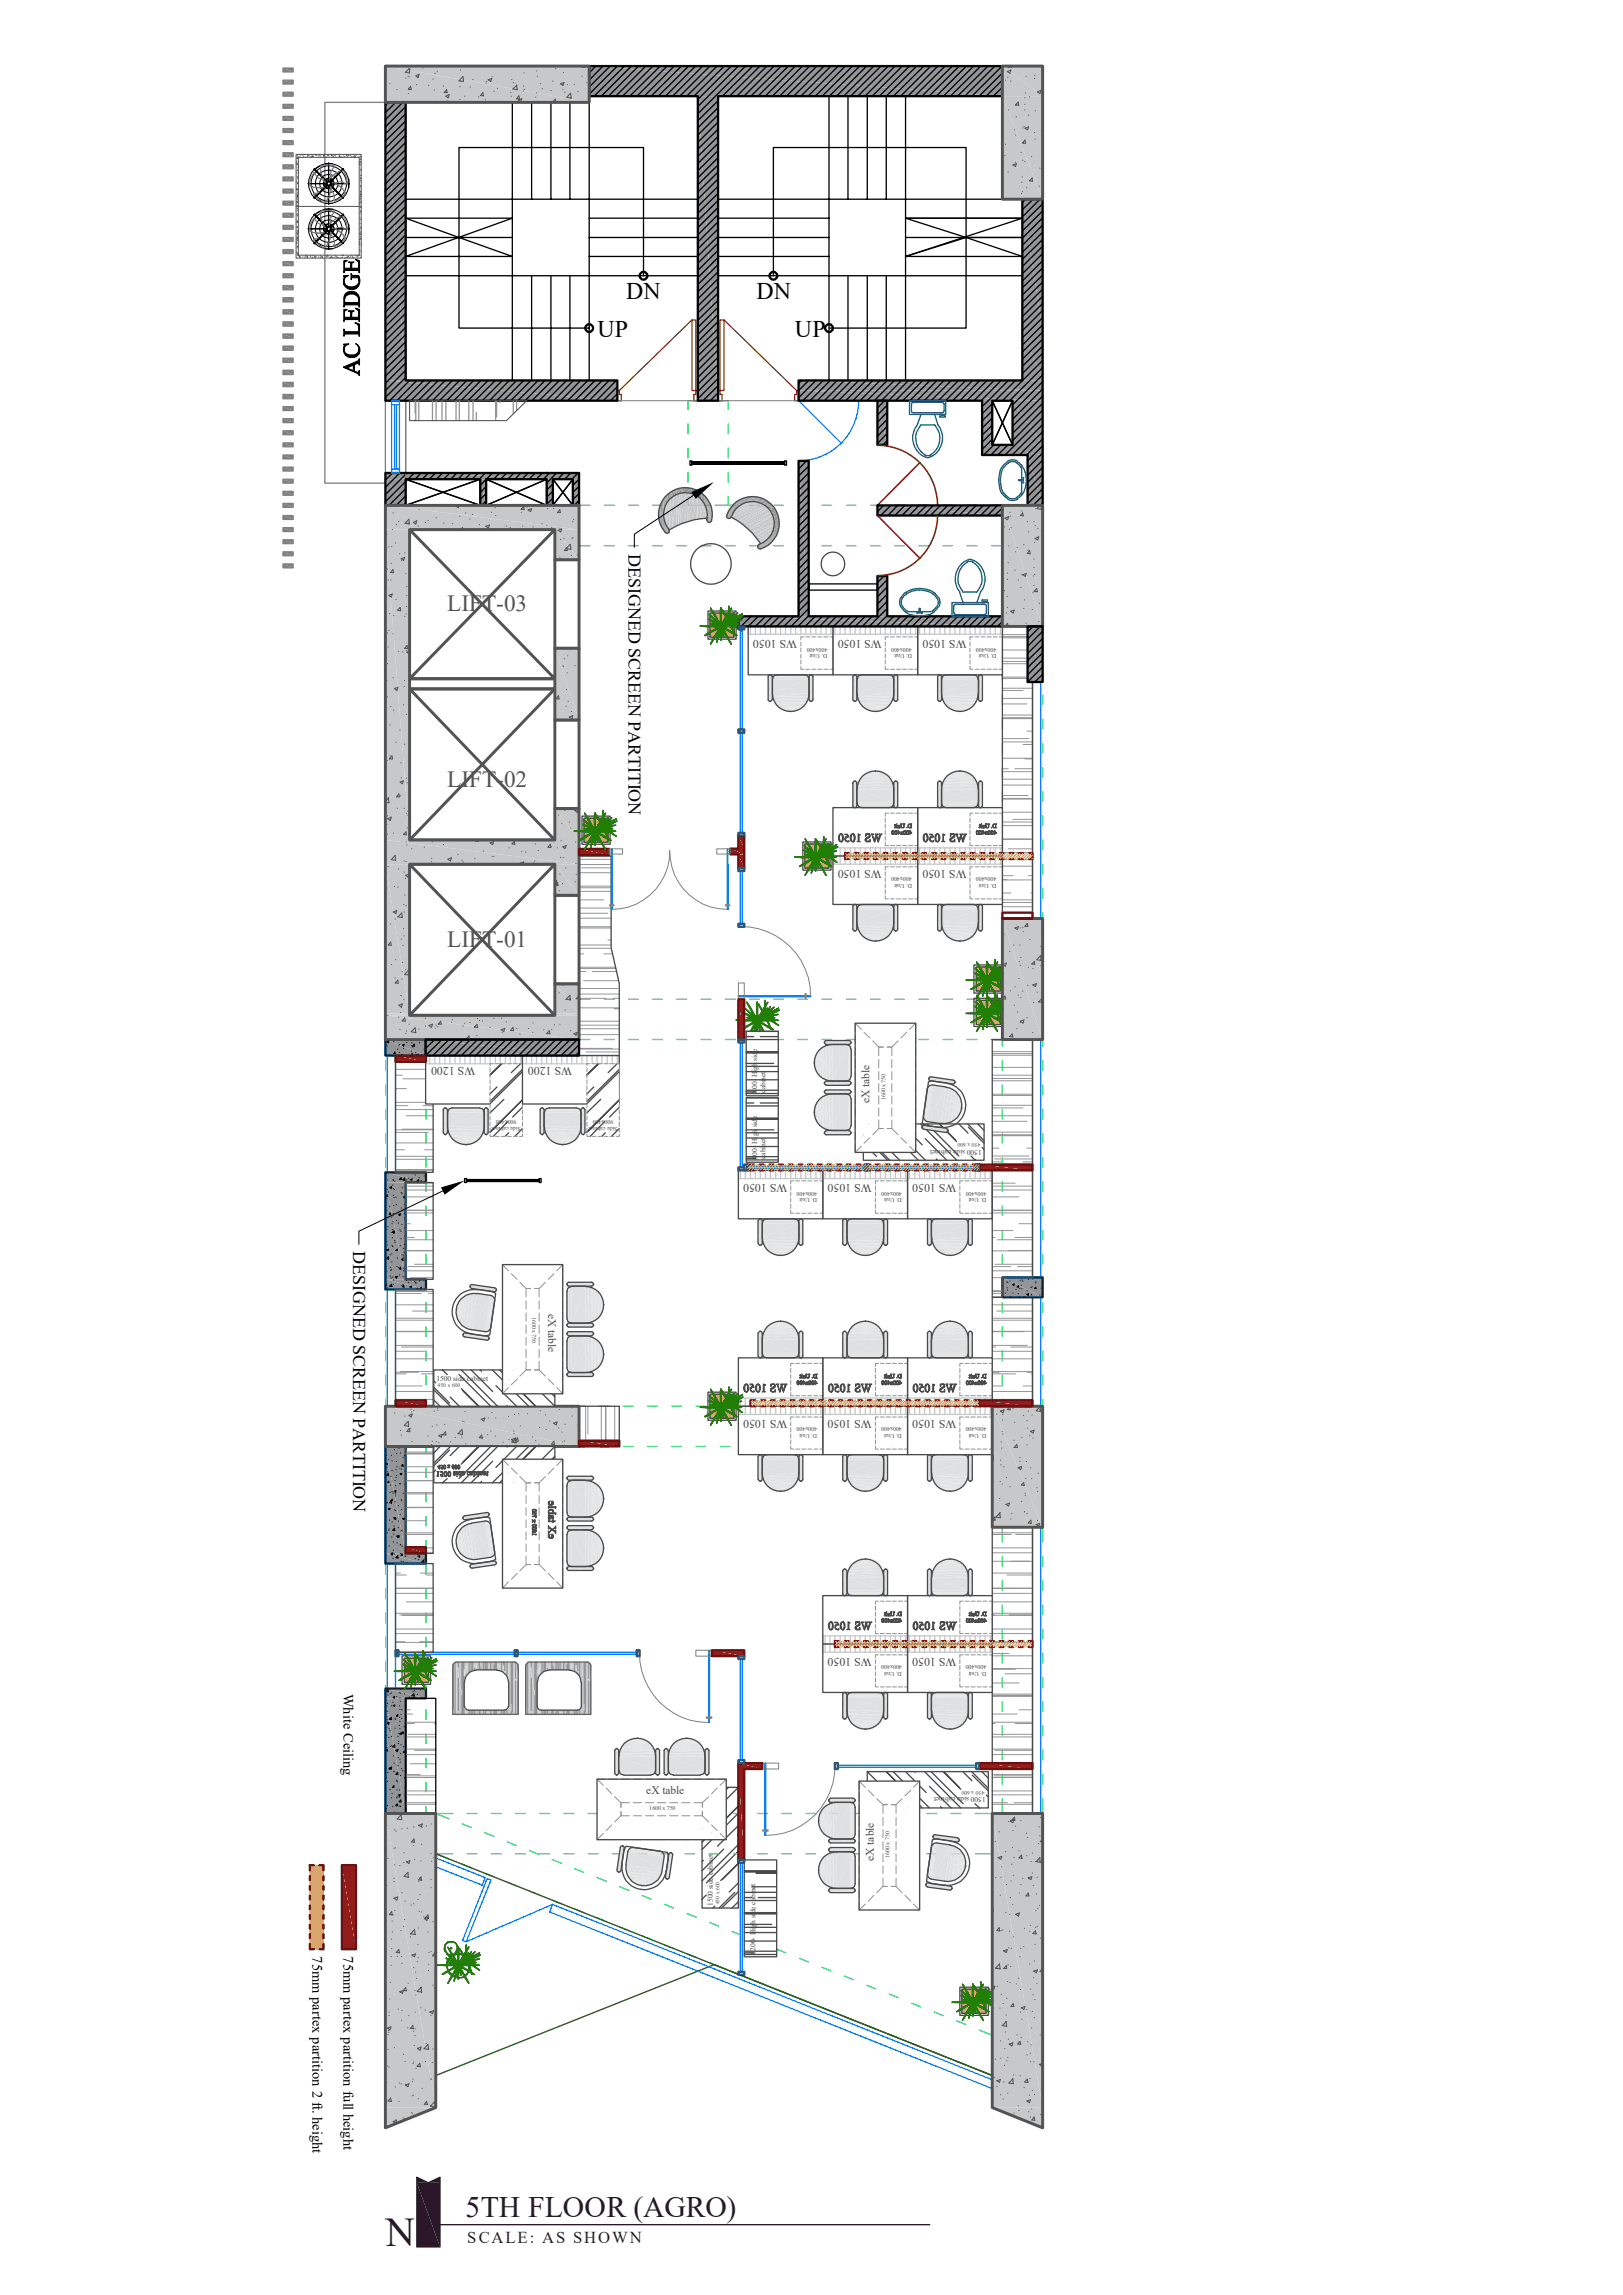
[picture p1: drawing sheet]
<svg xmlns="http://www.w3.org/2000/svg" width="210mm" height="297mm" viewBox="0 0 210 297" stroke-linecap="round" stroke-linejoin="round" font-family="sans-serif">
<defs><g id="words">
<text font-size="5.3" fill="#2d152b" x="49.9" y="290.7">N</text>
<text font-size="3.9" fill="#2d152b" x="60.2" y="286.9">5TH FLOOR (AGRO)</text>
<g font-size="3.1">
<text x="81" y="38.7">DN</text>
<text x="97.9" y="38.7">DN</text>
<text x="77.3" y="43.6">UP</text>
<text x="102.9" y="43.6">UP</text>
</g>
<g font-size="3" fill="#535353">
<text x="57.9" y="79.1">LIFT-03</text>
<text x="57.9" y="101.9">LIFT-02</text>
<text x="57.9" y="122.5">LIFT-01</text>
</g>
<g font-size="2.3">
<text x="81.3" y="71.7" transform="rotate(90 81.3 71.7)">DESIGNED SCREEN PARTITION</text>
<text x="45.7" y="161.9" transform="rotate(90 45.7 161.9)">DESIGNED SCREEN PARTITION</text>
</g>
<text font-size="2.2" fill="#2d152b" x="60.5" y="290.3">SCALE: AS SHOWN</text>
<g font-size="1.9">
<text x="44.4" y="219.2" transform="rotate(90 44.4 219.2)">White Ceiling</text>
<text x="40.4" y="253.1" transform="rotate(90 40.4 253.1)">75mm partex partition 2 ft. height</text>
<text x="44.4" y="253.1" transform="rotate(90 44.4 253.1)">75mm partex partition full height</text>
</g>
<g font-size="1.5" fill="#4a4a4a">
<text x="103.2" y="82.9" transform="rotate(-180 103.2 82.9)">WS 1050</text>
<text x="114.1" y="82.9" transform="rotate(-180 114.1 82.9)">WS 1050</text>
<text x="125.1" y="82.9" transform="rotate(-180 125.1 82.9)">WS 1050</text>
<text x="114.1" y="112.6" transform="rotate(-180 114.1 112.6)">WS 1050</text>
<text x="125.1" y="112.6" transform="rotate(-180 125.1 112.6)">WS 1050</text>
<text x="61.5" y="138.1" transform="rotate(-180 61.5 138.1)">WS 1200</text>
<text x="74" y="138.1" transform="rotate(-180 74 138.1)">WS 1200</text>
<text x="112.5" y="142.8" transform="rotate(-90 112.5 142.8)">eX table</text>
<text x="101.9" y="153.3" transform="rotate(-180 101.9 153.3)">WS 1050</text>
<text x="112.8" y="153.3" transform="rotate(-180 112.8 153.3)">WS 1050</text>
<text x="123.8" y="153.3" transform="rotate(-180 123.8 153.3)">WS 1050</text>
<text x="71" y="170" transform="rotate(90 71 170)">eX table</text>
<text x="101.9" y="183.8" transform="rotate(-180 101.9 183.8)">WS 1050</text>
<text x="112.8" y="183.8" transform="rotate(-180 112.8 183.8)">WS 1050</text>
<text x="123.8" y="183.8" transform="rotate(-180 123.8 183.8)">WS 1050</text>
<text x="112.8" y="214.6" transform="rotate(-180 112.8 214.6)">WS 1050</text>
<text x="123.8" y="214.6" transform="rotate(-180 123.8 214.6)">WS 1050</text>
<text x="83.6" y="232.1">eX table</text>
<text x="113.1" y="240.8" transform="rotate(-90 113.1 240.8)">eX table</text>
</g>
<g font-size="1" fill="#4a4a4a">
<text x="98" y="141.4" transform="rotate(-90 98 141.4)">800- High side</text>
<text x="99.1" y="141.4" transform="rotate(-90 99.1 141.4)">cabinet</text>
<text x="127" y="148.8" transform="rotate(-180 127 148.8)">1500 side cabinet</text>
<text x="98" y="150.1" transform="rotate(-90 98 150.1)">800- High side</text>
<text x="99.1" y="150" transform="rotate(-90 99.1 150)">cabinet</text>
<text x="56.5" y="178.7">1500 side cabinet</text>
<text x="127.6" y="232.6" transform="rotate(-180 127.6 232.6)">1500 side cabinet</text>
<text x="92.2" y="246.6" transform="rotate(-90 92.2 246.6)">1500 side cabinet</text>
<text x="97.8" y="253" transform="rotate(-90 97.8 253)">1200- High side cabinet</text>
</g>
<g font-size=".8" fill="#4a4a4a">
<text x="107.1" y="83.8" transform="rotate(-180 107.1 83.8)">400x400</text>
<text x="118" y="83.8" transform="rotate(-180 118 83.8)">400x400</text>
<text x="128.9" y="83.8" transform="rotate(-180 128.9 83.8)">400x400</text>
<text x="107.1" y="84.7" transform="rotate(-180 107.1 84.7)">D. Unit</text>
<text x="118" y="84.7" transform="rotate(-180 118 84.7)">D. Unit</text>
<text x="128.9" y="84.7" transform="rotate(-180 128.9 84.7)">D. Unit</text>
<text x="118" y="113.5" transform="rotate(-180 118 113.5)">400x400</text>
<text x="128.9" y="113.5" transform="rotate(-180 128.9 113.5)">400x400</text>
<text x="118" y="114.4" transform="rotate(-180 118 114.4)">D. Unit</text>
<text x="128.9" y="114.4" transform="rotate(-180 128.9 114.4)">D. Unit</text>
<text x="114.6" y="142.4" transform="rotate(-90 114.6 142.4)">1600 x 750</text>
<text x="66.8" y="144.9" transform="rotate(-180 66.8 144.9)">900x400</text>
<text x="67.4" y="145.8" transform="rotate(-180 67.4 145.8)">Side cabinet</text>
<text x="79.4" y="144.9" transform="rotate(-180 79.4 144.9)">900x400</text>
<text x="79.9" y="145.8" transform="rotate(-180 79.9 145.8)">Side cabinet</text>
<text x="105.7" y="155.1" transform="rotate(-180 105.7 155.1)">D. Unit</text>
<text x="105.7" y="154.2" transform="rotate(-180 105.7 154.2)">400x400</text>
<text x="116.7" y="155.1" transform="rotate(-180 116.7 155.1)">D. Unit</text>
<text x="116.7" y="154.2" transform="rotate(-180 116.7 154.2)">400x400</text>
<text x="127.6" y="155.1" transform="rotate(-180 127.6 155.1)">D. Unit</text>
<text x="127.6" y="154.2" transform="rotate(-180 127.6 154.2)">400x400</text>
<text x="68.9" y="170.4" transform="rotate(90 68.9 170.4)">1600 x 750</text>
<text x="105.7" y="185.6" transform="rotate(-180 105.7 185.6)">D. Unit</text>
<text x="105.7" y="184.7" transform="rotate(-180 105.7 184.7)">400x400</text>
<text x="116.7" y="185.6" transform="rotate(-180 116.7 185.6)">D. Unit</text>
<text x="116.7" y="184.7" transform="rotate(-180 116.7 184.7)">400x400</text>
<text x="127.6" y="185.6" transform="rotate(-180 127.6 185.6)">D. Unit</text>
<text x="127.6" y="184.7" transform="rotate(-180 127.6 184.7)">400x400</text>
<text x="116.7" y="215.5" transform="rotate(-180 116.7 215.5)">400x400</text>
<text x="127.6" y="215.5" transform="rotate(-180 127.6 215.5)">400x400</text>
<text x="116.7" y="216.4" transform="rotate(-180 116.7 216.4)">D. Unit</text>
<text x="127.6" y="216.4" transform="rotate(-180 127.6 216.4)">D. Unit</text>
<text x="84" y="234.2">1600 x 750</text>
<text x="115.1" y="240.5" transform="rotate(-90 115.1 240.5)">1600 x 750</text>
</g>
<g font-size=".7" fill="#4a4a4a">
<text x="126.9" y="147.9" transform="rotate(-180 126.9 147.9)">450 x 600</text>
<text x="56.6" y="179.5">450 x 600</text>
<text x="127.4" y="231.7" transform="rotate(-180 127.4 231.7)">450 x 600</text>
<text x="93.1" y="246.5" transform="rotate(-90 93.1 246.5)">450 x 600</text>
</g>
</g></defs>
<g fill="none" stroke="#4a4a4a" stroke-width=".17">
<path d="M90.8 231.3h4.7v15.6h-4.7zM93 231.3l-1.6 1.7M93.6 239.3l-2.8 2.8M93.9 231.4l-3.1 3M94.3 231.3l-3.5 3.4M95.5 233.7l-4.7 4.7M95.5 237.4v.1M95.5 234.7l-4.7 4.7M95.5 239.6l-4.1 4.1M95.5 231.3l-4.7 4.7M95.5 233.8l-3.5 3.5M95.5 236.3l-2.7 2.6"/>
<path d="M95.5 238.7l-4.7 4.7M90.9 245.8l-.1 .1M91 240.7l-.2 .2M91.4 245.2l-.6 .6M92.5 246.7l-.3 .2M95.1 244.9l-2.1 2M95.5 241.1l-2.2 2.3M95.5 244.8l-2.1 2.1M95.5 241.2l-2 2M95.5 243.7l-1.1 1.2M95.5 246.1l-.8 .8"/>
</g>
<g fill="none" stroke="#24f053" stroke-width=".17">
<path d="M89 54.9v1.2M89 58v1.3M90.7 51.9h-1.7v1.1M92.5 51.9h1.7v1.1M94.2 54.9v1.2M94.2 58v1.3M74.9 65.4h1.4M74.9 70.6h1.4M78.2 65.4h1.3M78.2 70.6h1.3M81.3 65.4h1.3M81.3 70.6h1.3"/>
<path d="M84.5 65.4h1.2M84.5 70.6h1.2M87.6 65.4h1.3M87.6 70.6h1.3M89 64.3v1.1h1.7M89 61.1v1.3M90.7 65.4h1.3M90.7 70.6h1.3M93.9 65.4h1.2M93.9 70.6h1.2M94.2 61.1v1.3M94.2 64.3v1.1h-1.7"/>
<path d="M97 65.4h1.3M97 70.6h1.3M100.1 65.4h1.3M100.1 70.6h1.3M103.3 65.4h1.2M103.3 70.6h1.2M106.4 65.4h1.2M106.4 70.6h1.2M109.5 65.4h1.2M109.5 70.6h1.2M112.6 65.4h1.3M112.6 70.6h1.3"/>
<path d="M115.8 65.4h1.2M115.8 70.6h1.2M118.9 65.4h1.2M118.9 70.6h1.2M122 65.4h1.3M122 70.6h1.3M125.1 65.4h1.3M125.1 70.6h1.3M128.3 65.4h1.4M128.3 70.6h1.4M129.7 83.7v1.3M129.7 86.8v1.3"/>
<path d="M129.7 90v1.2M129.7 93.1v1.2M129.7 96.2v1.3M129.7 99.4v1.2M131.4 81.1h-1.7v.7M133.2 81.1h1.7v.7M134.9 83.7v1.3M134.9 86.8v1.3M134.9 90v1.2M134.9 93.1v1.2M134.9 96.2v1.3M134.9 99.4v1.2"/>
<path d="M129.7 118.1v.8h1.7M129.7 102.5v1.2M129.7 105.6v1.2M129.7 108.7v1.3M129.7 111.8v1.3M129.7 115v1.2M134.9 102.5v1.2M134.9 105.6v1.2M134.9 108.7v1.3M134.9 111.8v1.3M134.9 115v1.2M134.9 118.1v.8h-1.7"/>
<path d="M49.9 137.3v1.3M51.6 134.5h-1.7v.9M53.4 134.5h1.7v.9M55.1 137.3v1.3M74.9 134.5h1.4M74.9 129.3h1.4M78.2 134.5h1.3M78.2 129.3h1.3M81.3 134.5h1.3M81.3 129.3h1.3M84.5 134.5h1.2M84.5 129.3h1.2"/>
<path d="M87.6 134.5h1.3M87.6 129.3h1.3M90.7 134.5h1.3M90.7 129.3h1.3M93.9 134.5h1.2M93.9 129.3h1.2M97 134.5h1.3M97 129.3h1.3M100.1 134.5h1.3M100.1 129.3h1.3M103.3 134.5h1.2M103.3 129.3h1.2"/>
<path d="M106.4 134.5h1.2M106.4 129.3h1.2M109.5 134.5h1.2M109.5 129.3h1.2M112.6 134.5h1.3M112.6 129.3h1.3M115.8 134.5h1.2M115.8 129.3h1.2M118.9 134.5h1.2M118.9 129.3h1.2M122 134.5h1.3M122 129.3h1.3"/>
<path d="M125.1 134.5h1.3M125.1 129.3h1.3M128.3 134.5h1.4M128.3 129.3h1.4M129.7 137.3v1.3M131.4 134.5h-1.7v.9M133.2 134.5h1.7v.9M134.9 137.3v1.3M49.9 140.4v1.3M49.9 143.6v1.2M49.9 146.7v1.2M49.9 149.8v1.2"/>
<path d="M49.9 153v1.2M49.9 156.1v1.2M49.9 159.2v1.2M55.1 140.4v1.3M55.1 143.6v1.2M55.1 146.7v1.2M55.1 149.8v1.2M55.1 153v1.2M55.1 156.1v1.2M55.1 159.2v1.2M129.7 140.4v1.3M129.7 143.6v1.2"/>
<path d="M129.7 146.7v1.2M129.7 149.8v1.2M129.7 153v1.2M129.7 156.1v1.2M129.7 159.2v1.2M134.9 140.4v1.3M134.9 143.6v1.2M134.9 146.7v1.2M134.9 149.8v1.2M134.9 153v1.2M134.9 156.1v1.2M134.9 159.2v1.2"/>
<path d="M49.9 162.3v1.3M49.9 165.4v1.3M49.9 168.6v1.2M49.9 171.7v1.3M49.9 174.8v1.3M49.9 178v1.2M55.1 162.3v1.3M55.1 165.4v1.3M55.1 168.6v1.2M55.1 171.7v1.3M55.1 174.8v1.3M55.1 178v1.2"/>
<path d="M129.7 162.3v1.3M129.7 165.4v1.3M129.7 168.6v1.2M129.7 171.7v1.3M129.7 174.8v1.3M129.7 178v1.2M134.9 162.3v1.3M134.9 165.4v1.3M134.9 168.6v1.2M134.9 171.7v1.3M134.9 174.8v1.3M134.9 178v1.2"/>
<path d="M49.9 190v1.2M49.9 193.1v1.3M49.9 196.3v1.2M49.9 199.3v1.3M49.9 181.1v.9h1.7M51.6 187.2h-1.7v.9M53.4 187.2h1.7v.9M55.1 181.1v.9h-1.7M55.1 190v1.2M55.1 193.1v1.3M55.1 196.3v1.2M55.1 199.3v1.3"/>
<path d="M74.9 182h.8M74.9 187.2h.8M77.6 182h1.2M77.6 187.2h1.2M80.7 182h1.2M80.7 187.2h1.2M83.8 182h1.2M83.8 187.2h1.2M87 182h1.2M87 187.2h1.2M90.1 182h1.2M90.1 187.2h1.2"/>
<path d="M93.2 182h1.2M93.2 187.2h1.2M96.4 182h1.2M96.4 187.2h1.2M99.5 182h1.2M99.5 187.2h1.2M102.6 182h1.2M102.6 187.2h1.2M105.7 182h1.3M105.7 187.2h1.3M108.8 182h1.3M108.8 187.2h1.3"/>
<path d="M112 182h1.2M112 187.2h1.2M115.1 182h1.3M115.1 187.2h1.3M118.2 182h1.3M118.2 187.2h1.3M121.4 182h1.2M121.4 187.2h1.2M124.5 182h1.3M124.5 187.2h1.3M127.6 182h.8M127.6 187.2h.8"/>
<path d="M129.7 181.1v.9h1.7M131.4 197.7h-1.7v1.9M133.2 197.7h1.7v1.9M134.9 181.1v.9h-1.7M49.9 202.5v1.3M49.9 205.6v1.3M49.9 208.7v1.3M49.9 211.9v1.2M49.9 215v1.3M49.9 218.1v1.3M55.1 202.5v1.3M55.1 205.6v1.3"/>
<path d="M55.1 208.7v1.3M55.1 211.9v1.2M55.1 215v1.3M55.1 218.1v1.3M129.7 201.5v1.2M129.7 204.6v1.2M129.7 207.7v1.3M129.7 210.9v1.2M129.7 214v1.2M129.7 217.1v1.3M134.9 201.5v1.2M134.9 204.6v1.2"/>
<path d="M134.9 207.7v1.3M134.9 210.9v1.2M134.9 214v1.2M134.9 217.1v1.3M49.9 221.3v1.2M49.9 224.4v1.2M49.9 227.5v1.3M49.9 230.7v1.2M49.9 233.8v.9h1.7M55.1 233.8v.9h-1.7M55.1 221.3v1.2M55.1 224.4v1.2"/>
<path d="M55.1 227.5v1.3M55.1 230.7v1.2M58.6 234.7h-2.2l1.7 .7M58.6 239.9h-2.2l1.7 .7M59.8 236.1l1.2 .4M60.5 234.7h1.2M60.5 239.9h1.2M62.7 237.2l1.2 .5M63.6 234.7h1.3M63.6 239.9h1.3M65.7 238.4l1.1 .4M66.7 234.7h1.3"/>
<path d="M66.7 239.9h1.3M68.5 239.5l1.2 .5M69.8 234.7h1.3M69.8 239.9h1.3M73 234.7h1.3M73 239.9h1.3M76.1 234.7h1.3M76.1 239.9h1.3M79.2 234.7h1.3M79.2 239.9h1.3M82.4 234.7h1.3M82.4 239.9h1.3"/>
<path d="M85.5 234.7h1.3M85.5 239.9h1.3M88.6 234.7h1.3M88.6 239.9h1.3M91.8 234.7h1.2M91.8 239.9h1.2M94.9 234.7h1.2M94.9 239.9h1.2M98 234.7h1.3M98 239.9h1.3M101.2 234.7h1.2M101.2 239.9h1.2"/>
<path d="M104.3 234.7h1.2M104.3 239.9h1.2M107.4 234.7h1.3M107.4 239.9h1.3M110.5 234.7h1.3M110.5 239.9h1.3M113.7 234.7h1.2M113.7 239.9h1.2M116.8 234.7h1.3M116.8 239.9h1.3M119.9 234.7h1.3M119.9 239.9h1.3"/>
<path d="M123.1 234.7h1.2M123.1 239.9h1.2M126.2 234.7h2.2M126.2 239.9h2.2M129.7 232.7v2h1.7M129.7 220.2v1.3M129.7 223.4v1.2M129.7 226.5v1.3M129.7 229.6v1.3M134.9 232.7v2h-1.7M134.9 220.2v1.3M134.9 223.4v1.2"/>
<path d="M134.9 226.5v1.3M134.9 229.6v1.3M59.8 241.3l1.2 .4M62.7 242.4l1.2 .5M65.7 243.6l1.1 .5M68.5 244.7l1.2 .5M71.5 240.7l1.1 .4M71.5 245.9l1.1 .5M74.4 241.9l1.1 .4M74.4 247.1l1.1 .4M77.3 243l1.1 .5M77.3 248.2l1.1 .5"/>
<path d="M80.2 244.2l1.2 .4M80.2 249.4l1.2 .5M83.1 245.3l1.1 .5M83.1 250.5l1.1 .5M86 246.5l1.2 .4M86 251.7l1.2 .5M88.9 247.7l1.2 .4M88.9 252.9l1.2 .4M91.8 248.8l1.2 .5M91.8 254l1.2 .5M94.7 250l1.2 .4M94.7 255.2l1.2 .5"/>
<path d="M97.6 251.1l1.2 .5M97.6 256.3l1.2 .5M100.5 252.3l1.2 .4M100.5 257.5l1.2 .4M103.5 253.4l1.1 .5M103.5 258.7l1.1 .4M106.3 254.6l1.2 .5M106.3 259.8l1.2 .5M109.3 255.7l1.1 .5M112.2 256.9l1.1 .5M115.1 258.1l1.1 .4M118 259.2l1.1 .5"/>
<path d="M109.3 261l1.1 .5M112.2 262.1l1.1 .5M115.1 263.3l1.1 .4M118 264.5l1.1 .4M120.9 260.4l1.1 .5M120.9 265.6l1.1 .5M123.8 261.5l1.2 .5M123.8 266.8l1.2 .4M126.7 262.7l1.7 .7M126.7 267.9l1.7 .7"/>
</g>
<path d="M132.3 25.8v16.9" fill="none" stroke="#808080" stroke-width=".17"/>
<g fill="none" stroke="#000" stroke-width=".17">
<path d="M107.3 12.4v23.3h-14.4M109.7 12.4v13.4M112.2 12.4v13.4M114.7 12.4v13.4M117.2 12.4v15.1M92.9 25.8h39.4M92.9 28.2h14.4M92.9 30.7h14.4M92.9 33.2h14.4M109.7 35.7v13.5M112.2 35.7v13.5M114.7 35.7v13.5"/>
<path d="M117.2 28.2h15.1M117.2 35.7v13.5M124.8 30.7h7.5M132.3 35.7h-25v13.5"/>
</g>
<g fill="#939598">
<path d="M52.5 61.2l22.4 .8h-22.4z"/>
<path d="M52.5 61.2h22.4v.8z"/>
<path d="M49.9 61.2l2.6 .8h-2.6z"/>
<path d="M49.9 61.2h2.6v.8z"/>
<path d="M74.1 62l.8 3.4h-.8z"/>
<path d="M74.1 62h.8v3.4z"/>
<path d="M70.7 62l.8 3.4h-.8z"/>
<path d="M70.7 62h.8v3.4z"/>
<path d="M62.1 62l.8 3.4h-.8z"/>
<path d="M62.1 62h.8v3.4z"/>
<path d="M49.9 62l2.6 3.4h-2.6z"/>
<path d="M49.9 62h2.6v3.4z"/>
</g>
<g fill="none" stroke="#000" stroke-width=".17">
<path d="M66.3 13.3v22.4h24M68.8 13.3v12.5M71.3 13.3v12.5M73.7 13.3v12.5M76.2 13.3v35.9M52.5 30.7h13.8M52.5 35.7h13.8v13.5M52.5 25.8h37.8M68.8 35.7v13.5M71.3 35.7v13.5M73.7 35.7v13.5M76.2 28.2h14.1"/>
<path d="M76.2 30.7h14.1M76.2 33.2h14.1M83.3 35.7v-16.6h-23.9v11.6l-6.9-2.5h13.8l-13.8 5h13.8l-6.9-2.5v11.8M117.2 30.7h15.1M117.2 27.5v8.2M125 30.7l-7.8 2.5M125 30.7v11.8h-17.7M125 30.7v-11.6h-24.9v16.6M125 30.7l-7.8-2.5h15.1l-15.1 5M125 30.7l7.3 2.5h-15.1M59.5 42.5h16.7M128.4 51.9l2.6 5.7"/>
<path d="M131 51.9l-2.6 5.7M49.9 61.2v.1M50.8 61.2l-.9 .9M51.7 61.2l-1.8 1.9M52.5 62l9.6 3.4M52.5 62.3l-2.6 2.6M52.5 63.2l-2.2 2.2M52.5 64.2l-1.2 1.2M52.5 65.1l-.3 .3M52.7 61.2l-2.8 2.8M53.6 61.2l-.8 .8M54.5 61.2l-.8 .8"/>
<path d="M55.4 61.2l-.7 .8M56.3 61.2l-.8 .8M57.3 61.2l-.8 .8M58.2 61.2l-.8 .8M59.1 61.2l-.8 .8M60 61.2l-.7 .8M61 61.2l-.8 .8M61.9 61.2l-.8 .8M62.1 62.8l.8-.8 7.8 3.4M62.1 62l-9.6 3.4M62.8 61.2l-.8 .8M62.9 62.9l-.8 .9"/>
<path d="M62.9 63.9l-.8 .7M62.9 64.8l-.6 .6M63.7 61.2l-.8 .8M64.6 61.2l-.7 .8M65.6 61.2l-.8 .8M66.5 61.2l-.8 .8M67.4 61.2l-.8 .8M68.3 61.2l-.7 .8M69.3 61.2l-.8 .8M70.2 61.2l-.8 .8M70.7 62l-7.8 3.4M71.1 61.2l-.8 .8"/>
<path d="M71.5 62l2.6 3.4M71.5 62.7l-.8 .7M71.5 63.6l-.8 .7M71.5 64.5l-.8 .8M72 61.2l-1.3 1.3M72.9 61.2l-.7 .8M73.9 61.2l-.8 .8M74.1 62l-2.6 3.4M74.8 61.2l-.8 .8M74.9 62l-.8 .8M74.9 62.9l-.8 .8M74.9 63.9l-.8 .7"/>
<path d="M74.9 64.8l-.6 .6"/>
</g>
<path d="M49.9 13.3h-7.9v49.2h7.9M52.5 34.9v14.3M52.5 51.9v13.5M134.9 57.6v7.8M52.5 62h9.6v3.4h-9.6zM52.5 61.2h9.6M52.5 62h9.6M62.9 62h7.8v3.4h-7.8zM62.9 61.2h7.8M62.9 62h7.8M71.5 62h2.6v3.4h-2.6z" fill="none" stroke="#808080" stroke-width=".17"/>
<g fill="none" stroke="#000" stroke-width=".3">
<circle cx="83.3" cy="35.7" r=".5"/>
<circle cx="100.1" cy="35.7" r=".5"/>
<circle cx="76.3" cy="42.4" r=".5"/>
<circle cx="107.3" cy="42.4" r=".5"/>
</g>
<path d="M79.9 50.5h.2v.6h.3v.8h-.5zM89.5 41.4h.5v9.1h-.5zM89.5 41.4l-9.4 9.1M90 50.5h.3v1.4h-.5v-.8h.2zM92.9 50.5h.3v.6h.2v.8h-.5zM93.2 41.4h.5v9.1h-.5zM93.7 41.4l9.4 9.1M103.1 50.5h.2v1.4h-.5v-.8h.3z" fill="none" stroke="#784502" stroke-width=".17"/>
<path d="M79.9 51.9h23.4" fill="none" stroke="#808080" stroke-width=".13"/>
<path d="M56.4 239.9l72 28.7-36-14.3-36 14.3" fill="none" stroke="#26610f" stroke-width=".17"/>
<path d="M133.6 88.3v30.6M134.7 88.3v30.6M50.1 136.6v15.1M51.2 136.6v15.1M50.1 166.9v15.1M51.2 166.9v15.1M133.6 197.7v37M134.7 197.7v37M56.4 240.5l6.4 2.5-.4 1-6-2.4M71.5 246.5l-11.2 4.8M71.5 246.5l56.9 22.7M71.5 246.5l-.4 .9 57.3 22.9" fill="none" stroke="#007bff" stroke-width=".17"/>
<g fill="#808080">
<path d="M36.6 8.8l1.3 .5h-1.3z"/>
<path d="M36.6 8.8h1.3v.5z"/>
<path d="M36.6 10.4l1.3 .5h-1.3z"/>
<path d="M36.6 10.4h1.3v.5z"/>
<path d="M36.6 11.9l1.3 .5h-1.3z"/>
<path d="M36.6 11.9h1.3v.5z"/>
<path d="M36.6 13.5l1.3 .5h-1.3z"/>
<path d="M36.6 13.5h1.3v.5z"/>
<path d="M36.6 15.1l1.3 .5h-1.3z"/>
<path d="M36.6 15.1h1.3v.5z"/>
<path d="M36.6 16.6l1.3 .5h-1.3z"/>
<path d="M36.6 16.6h1.3v.5z"/>
<path d="M36.6 18.2l1.3 .5h-1.3z"/>
<path d="M36.6 18.2h1.3v.5z"/>
<path d="M36.6 19.8l1.3 .5h-1.3z"/>
<path d="M36.6 19.8h1.3v.5z"/>
<path d="M36.6 21.3l1.3 .5h-1.3z"/>
<path d="M36.6 21.3h1.3v.5z"/>
<path d="M36.6 22.9l1.3 .5h-1.3z"/>
<path d="M36.6 22.9h1.3v.5z"/>
<path d="M36.6 24.5l1.3 .5h-1.3z"/>
<path d="M36.6 24.5h1.3v.5z"/>
<path d="M36.6 26l1.3 .5h-1.3z"/>
<path d="M36.6 26h1.3v.5z"/>
<path d="M36.6 27.6l1.3 .5h-1.3z"/>
<path d="M36.6 27.6h1.3v.5z"/>
<path d="M36.6 29.2l1.3 .5h-1.3z"/>
<path d="M36.6 29.2h1.3v.5z"/>
<path d="M36.6 30.7l1.3 .5h-1.3z"/>
<path d="M36.6 30.7h1.3v.5z"/>
<path d="M36.6 32.3l1.3 .5h-1.3z"/>
<path d="M36.6 32.3h1.3v.5z"/>
<path d="M36.6 33.9l1.3 .5h-1.3z"/>
<path d="M36.6 33.9h1.3v.5z"/>
<path d="M36.6 35.4l1.3 .5h-1.3z"/>
<path d="M36.6 35.4h1.3v.5z"/>
<path d="M36.6 37l1.3 .5h-1.3z"/>
<path d="M36.6 37h1.3v.5z"/>
<path d="M36.6 38.5l1.3 .6h-1.3z"/>
<path d="M36.6 38.5h1.3v.6z"/>
<path d="M36.6 40.1l1.3 .5h-1.3z"/>
<path d="M36.6 40.1h1.3v.5z"/>
<path d="M36.6 41.7l1.3 .5h-1.3z"/>
<path d="M36.6 41.7h1.3v.5z"/>
<path d="M36.6 43.2l1.3 .6h-1.3z"/>
<path d="M36.6 43.2h1.3v.6z"/>
<path d="M36.6 44.8l1.3 .5h-1.3z"/>
<path d="M36.6 44.8h1.3v.5z"/>
<path d="M36.6 46.4l1.3 .5h-1.3z"/>
<path d="M36.6 46.4h1.3v.5z"/>
<path d="M36.6 47.9l1.3 .6h-1.3z"/>
<path d="M36.6 47.9h1.3v.6z"/>
<path d="M36.6 49.5l1.3 .5h-1.3z"/>
<path d="M36.6 49.5h1.3v.5z"/>
<path d="M36.6 51.1l1.3 .5h-1.3z"/>
<path d="M36.6 51.1h1.3v.5z"/>
<path d="M36.6 52.6l1.3 .5h-1.3z"/>
<path d="M36.6 52.6h1.3v.5z"/>
<path d="M36.6 54.2l1.3 .5h-1.3z"/>
<path d="M36.6 54.2h1.3v.5z"/>
<path d="M36.6 55.8l1.3 .5h-1.3z"/>
<path d="M36.6 55.8h1.3v.5z"/>
<path d="M36.6 57.3l1.3 .5h-1.3z"/>
<path d="M36.6 57.3h1.3v.5z"/>
<path d="M36.6 58.9l1.3 .5h-1.3z"/>
<path d="M36.6 58.9h1.3v.5z"/>
<path d="M36.6 60.5l1.3 .5h-1.3z"/>
<path d="M36.6 60.5h1.3v.5z"/>
<path d="M36.6 62l1.3 .5h-1.3z"/>
<path d="M36.6 62h1.3v.5z"/>
<path d="M36.6 63.6l1.3 .5h-1.3z"/>
<path d="M36.6 63.6h1.3v.5z"/>
<path d="M36.6 65.2l1.3 .5h-1.3z"/>
<path d="M36.6 65.2h1.3v.5z"/>
<path d="M36.6 66.7l1.3 .5h-1.3z"/>
<path d="M36.6 66.7h1.3v.5z"/>
<path d="M36.6 68.3l1.3 .5h-1.3z"/>
<path d="M36.6 68.3h1.3v.5z"/>
<path d="M36.6 69.8l1.3 .6h-1.3z"/>
<path d="M36.6 69.8h1.3v.6z"/>
<path d="M36.6 71.4l1.3 .5h-1.3z"/>
<path d="M36.6 71.4h1.3v.5z"/>
<path d="M36.6 73l1.3 .5h-1.3z"/>
<path d="M36.6 73h1.3v.5z"/>
</g>
<g fill="none" stroke="#808080" stroke-width=".17">
<path d="M36.6 15.1h1.3v.5h-1.3zM36.6 16.6h1.3v.5h-1.3zM36.6 18.2h1.3v.5h-1.3zM36.6 19.8h1.3v.5h-1.3zM36.6 8.8h1.3v.5h-1.3zM36.6 10.4h1.3v.5h-1.3zM36.6 11.9h1.3v.5h-1.3zM36.6 13.5h1.3v.5h-1.3zM36.6 27.6h1.3v.5h-1.3zM36.6 29.2h1.3v.5h-1.3zM36.6 30.7h1.3v.5h-1.3zM36.6 32.3h1.3v.5h-1.3z"/>
<path d="M36.6 33.9h1.3v.5h-1.3zM36.6 35.4h1.3v.5h-1.3zM36.6 37h1.3v.5h-1.3zM36.6 38.5h1.3v.6h-1.3zM36.6 21.3h1.3v.5h-1.3zM36.6 22.9h1.3v.5h-1.3zM36.6 24.5h1.3v.5h-1.3zM36.6 26h1.3v.5h-1.3zM36.6 40.1h1.3v.5h-1.3zM36.6 41.7h1.3v.5h-1.3zM36.6 43.2h1.3v.6h-1.3zM36.6 44.8h1.3v.5h-1.3z"/>
<path d="M36.6 46.4h1.3v.5h-1.3zM36.6 47.9h1.3v.6h-1.3zM36.6 49.5h1.3v.5h-1.3zM36.6 51.1h1.3v.5h-1.3zM36.6 52.6h1.3v.5h-1.3zM36.6 54.2h1.3v.5h-1.3zM36.6 55.8h1.3v.5h-1.3zM36.6 57.3h1.3v.5h-1.3zM36.6 58.9h1.3v.5h-1.3zM36.6 60.5h1.3v.5h-1.3zM36.6 62h1.3v.5h-1.3zM36.6 63.6h1.3v.5h-1.3z"/>
<path d="M36.6 65.2h1.3v.5h-1.3zM36.6 66.7h1.3v.5h-1.3zM36.6 68.3h1.3v.5h-1.3zM36.6 69.8h1.3v.6h-1.3zM36.6 71.4h1.3v.5h-1.3zM36.6 73h1.3v.5h-1.3z"/>
</g>
<g fill="#000" stroke="#000" stroke-width=".13">
<path d="M44.4 35.7l.7-.1-.4 .3-.1 .3v-.4z" fill-rule="evenodd"/>
<path d="M44.6 35.8l-.1 1.1-.1-.7z" fill-rule="evenodd"/>
<path d="M44.6 38.2v1h1.8v-.9l.1 .3v1.2h-.1a.22 .22 0 0 0 0-.3 .22 .22 0 0 0-.3 0h-1.3a.22 .22 0 0 0-.2 0 .22 .22 0 0 0-.1 .3v-1.3z" fill-rule="evenodd"/>
<path d="M44.5 33.7h.4l-.3 .3-.1 1.3z" fill-rule="evenodd"/>
<path d="M44.5 36.4a.93 .93 0 0 0 1.5 .6l.4-.3 .1-.9v.3a1.07 1.07 0 0 1-.6 1.3 1.07 1.07 0 0 1-1.4-.5z" fill-rule="evenodd"/>
<path d="M44.7 38a1.05 1.05 0 0 1 1.7 .3v.6a.92 .92 0 0 0-.6-.8 .92 .92 0 0 0-1 .2l-.1 .1-.1 .5v-.7z" fill-rule="evenodd"/>
<path d="M44.6 34.2v.5h.8l.1-.4v.4h.9v-.2v.6v-.1h-1.8v.1z" fill-rule="evenodd"/>
<path d="M45.1 33.9l.7 .1a.25 .25 0 0 0-.3 .3l-.1 .4v-.4a.25 .25 0 0 0-.3-.3z" fill-rule="evenodd"/>
<path d="M45.4 35.4h.1a.21 .21 0 0 0 0 .2 .21 .21 0 0 0 .3 0h.6l.1 .2-.1 .6v-.5h-.6a.21 .21 0 0 0-.3 .1 .21 .21 0 0 0 0 .2z" fill-rule="evenodd"/>
<path d="M46 39.9l.5 .1v1.6h-.1v-1.3z" fill-rule="evenodd"/>
<path d="M46 33.6l.5 .1v1.6h-.1v-1.1a.72 .72 0 0 0-.4-.6z" fill-rule="evenodd"/>
<path d="M44.4 47.5l1.3 .5 .1-.8v.8l.3 .1a.17 .17 0 0 0 .3 .1 .17 .17 0 0 0 0-.2h.1v.6l-.3-.3z" fill-rule="evenodd"/>
<path d="M44.4 47.5l1.9-.8 .2-.3v.8h-.1a.17 .17 0 0 0 0-.2 .17 .17 0 0 0-.3 .1l-.3 .1-.1 .8v-.8l-.8 .4z" fill-rule="evenodd"/>
<path d="M44.4 44.5h.7l-.5 .5v-.3z" fill-rule="evenodd"/>
<path d="M44.5 44.8v.4a.94 .94 0 0 0 1.3 .7 .73 .73 0 0 0 .6-.7v.6a1.07 1.07 0 0 1-1.4 .4 1.07 1.07 0 0 1-.5-1.4z" fill-rule="evenodd"/>
<path d="M44.5 42.6v.1a.22 .22 0 0 0 .1 .2 .22 .22 0 0 0 .3 0h1.2a.21 .21 0 0 0 .3 0 .21 .21 0 0 0 0-.3v.7l-1.6-.1a.22 .22 0 0 0-.2 .1 .22 .22 0 0 0-.1 .2z" fill-rule="evenodd"/>
<path d="M44.5 40h.4l-.3 .4-.1 1.2z" fill-rule="evenodd"/>
<path d="M44.6 44.7l-.1 .5z" fill-rule="evenodd"/>
<path d="M44.6 40.5v.6h.8l.1-.5v.5h.8l.1-.2v.5h-1.8z" fill-rule="evenodd"/>
<path d="M45.1 40.2h.7l-.1 .1a.2 .2 0 0 0-.2 .1 .2 .2 0 0 0 0 .2l-.1 .5v-.5a.24 .24 0 0 0-.3-.3z" fill-rule="evenodd"/>
<path d="M46 41.7l.5 .3v1.5h-.1v-.2v-.8a.52 .52 0 0 0-.5-.7z" fill-rule="evenodd"/>
<path d="M46.1 44.4v.1a1.01 1.01 0 0 1 .3 1.3v-.8z" fill-rule="evenodd"/>
</g>
<path d="M103.3 51.9l5.6 5.5M111.1 51.9a7.8 7.8 0 0 1-7.8 7.7M50.1 202.4v16.1M51.2 202.4v16.1M63 243.1l.5 .2-3.2 8-.4-.2z" fill="none" stroke="#007bff" stroke-width=".17"/>
<path d="M112.5 51.9h.1" fill="none" stroke="#000" stroke-width=".13"/>
<g fill="none" stroke="#939598" stroke-width=".13">
<path d="M129.7 82.6h3.9M129.7 85.2h3.9M129.7 87.8h3.9M129.7 90.4h3.9M129.7 93h3.9M129.7 95.6h3.4M129.7 82.1h3.9M129.7 85.6h3.9M129.7 89.1h3.9M129.7 92.5h3.9M129.7 96h3.9M129.7 99.5h.8"/>
<path d="M129.7 82.4h3.9M129.7 84.1h3.9M129.7 85.9h3.9M129.7 87.6h3.9M129.7 89.4h2.7M129.7 91.1h3.2M129.7 92.9h3.9M129.7 96.4h.1M129.7 98.1h3.9M129.8 99.9h3.8M131.3 99.5h2.3M132.4 96.4h1.2"/>
<path d="M132.6 98.2h1M132.9 94.6h.7M129.7 100.8h3.9M129.7 103.4h3.9M129.7 108.6h3.9M129.7 111.3h3.9M129.7 113.9h3.9M129.7 116.5h3.9M129.7 103h3.4M129.7 106.4h3.9M129.7 113.3h1.4M129.7 116.8h3.9"/>
<path d="M129.7 101.6h3.9M129.7 103.3h3.9M129.7 105.1h3.9M129.7 106.8h3.9M129.7 108.6h3.7M129.7 110.3h3.9M129.7 112.1h3.9M129.7 113.8h.6M129.7 115.6h1.1M129.7 117.3h3.9M130.5 109.9h3.1M131.1 106h2.5"/>
<path d="M133.1 113.3h.5M133.4 115.6h.2"/>
</g>
<path d="M129.7 81.1h3.9v37.8h-3.9z" fill="none" stroke="#4a4a4a" stroke-width=".17"/>
<path d="M56.9 287.9h63.4" fill="none" stroke="#2d152b" stroke-width=".17"/>
<g fill="#2d152b">
<path d="M53.9 281.8l1.5 .7h-1.5z"/>
<path d="M55.4 282.5l1.5-.7v.7z"/>
<path d="M53.9 282.5l3 8.3h-3z"/>
<path d="M53.9 282.5h3v8.3z"/>
</g>
<path d="M53.9 281.8l1.5 .7 1.5-.7v9h-3z" fill="none" stroke="#2d152b" stroke-width=".17"/>
<g fill="none" stroke="#939598" stroke-width=".13">
<path d="M49.9 134.5h5.2M128.4 136.6h5.2M128.4 139.1h5.2M128.4 136.1h5.2M128.4 139.6h5.2M128.4 136.4h5.2M128.4 138.1h5.2M128.4 139.9h5.2M128.7 134.6h4.9M128.4 141.8h5.2M128.4 144.4h5.2M128.4 147h5.2"/>
<path d="M128.4 149.6h4.7M128.4 143h5.2M128.4 146.5h5.2M128.4 141.6h5.2M128.4 143.4h4M128.4 145.1h4.5M128.4 146.9h5.2M128.4 148.6h.8M128.4 150.4h1.4M128.7 150h4.9M132.4 150.4h1.2M132.9 148.6h.7"/>
<path d="M128.4 172.3h5.2M128.4 174.9h5.2M128.4 177.5h5.2M128.4 170.9h5.2M128.4 174.3h.5M128.4 177.8h3M128.4 168.9h5.2M128.4 170.6h5.2M128.4 172.3h4M128.4 174.1h4.5M128.4 175.9h5.2M128.4 177.6h.9"/>
<path d="M128.4 179.4h1.4M129 169.7h4.6M130.8 174.3h2.8M132.4 179.4h1.2M132.9 177.6h.7M133.4 177.8h.2M128.4 180.1h5.2M128.4 181.3h5.2M128.4 181.1h5.2M128.4 198.4h5.2M128.4 198.6h2.5M131.4 198.6h2.2"/>
<path d="M128.4 201h5.2M128.4 203.6h5.2M128.4 206.2h5.2M128.4 208.8h5.2M128.4 211.4h5.2M128.4 214h2.2M128.4 219.2h5.2M128.4 202.1h5.2M128.4 205.5h5.2M128.4 209h.3M128.4 212.5h2.8M128.4 215.9h5.2"/>
<path d="M128.4 219.4h5.2M128.4 200.3h5.2M128.4 205.6h5.2M128.4 207.3h5.2M128.4 209h5.2M128.4 210.8h5.2M128.4 212.6h5.2M128.4 214.3h5.2M128.4 216h3M128.4 217.8h3.5M128.4 219.5h5.2M130 216.6h3.6"/>
<path d="M130.3 203.8h3.3M130.6 209h3M133.2 212.5h.4M128.4 221.8h3.2M128.4 227.1h5.2M128.4 222.9h5.2M128.4 226.4h5.2M128.4 223.1h.3M128.4 224.8h5.2M128.5 224.5h5.1M128.7 226.5h4.9M131.4 223.1h2.2"/>
<path d="M131.9 221.3h1.7"/>
</g>
<path d="M128.4 134.5h5.2v16.2h-5.2zM128.4 167.9h5.2v14.1h-5.2zM128.4 197.7h5.2v30.5h-5.2z" fill="none" stroke="#4a4a4a" stroke-width=".17"/>
<path d="M133.6 134.5h1.1v30.8h-1.1zM133.6 167.9h1.1v14.1h-1.1z" fill="none" stroke="#007bff" stroke-width=".17"/>
<g fill="#939598">
<path d="M49.9 134.5l5.2 2.1h-5.2z"/>
<path d="M49.9 134.5h5.2v2.1z"/>
<path d="M49.9 151.7l5.2 1.3h-5.2z"/>
<path d="M49.9 151.7h5.2v1.3z"/>
<path d="M49.9 153l2.6 12.6h-2.6z"/>
<path d="M49.9 153h2.6v12.6z"/>
<path d="M49.9 165.6l5.2 1.3h-5.2z"/>
<path d="M49.9 165.6h5.2v1.3z"/>
<path d="M129.7 165.3l5.2 2.6h-5.2z"/>
<path d="M129.7 165.3h5.2v2.6z"/>
</g>
<path d="M49.9 187.2h2.6" fill="none" stroke="#939598" stroke-width=".13"/>
<g fill="#939598">
<path d="M49.9 187.2l2.6 13.8h-2.6z"/>
<path d="M49.9 187.2h2.6v13.8z"/>
<path d="M49.9 201l5.2 1.4h-5.2z"/>
<path d="M49.9 201h5.2v1.4z"/>
<path d="M49.9 218.5l5.2 1.3h-5.2z"/>
<path d="M49.9 218.5h5.2v1.3z"/>
<path d="M49.9 219.8l2.6 14.9h-2.6z"/>
<path d="M49.9 219.8h2.6v14.9z"/>
</g>
<g fill="none" stroke="#000" stroke-width=".13">
<path d="M49.9 135.2h.1M50 134.9l.3-.3v.3zM50 136.4h.1M50.1 135.4h.1M50.2 134.8h.1M50.2 135h.1M50.3 136.4h.1M50.9 134.8h.1M51.1 136.1v.3h-.1zM51.4 135.8h.1M51.6 135.3h.1M51.6 136.2h.1"/>
<path d="M51.7 135.2h.1M51.9 136.5h.1M52 136.5h.1M52.1 135.3l.2-.1-.1 .2zM52.1 134.7h.1M52.2 135.7h.1M52.2 134.5h.1M52.6 134.9h.1M53.2 136h.1M53.3 135h.1M53.3 135.3h.1M53.3 136.4l.1 .2-.2-.1z"/>
<path d="M53.4 135.5h.1M53.6 135.1v.3h-.2zM53.6 136.6h.1M53.8 136.2h.1M54.1 136.6l-.2-.1 .2-.1v.2M54.3 135h.1M54.5 136.5h.1M54.9 135.8h.1M54.9 134.7h.1M54.9 135.4h.1M49.9 155.9v.1M49.9 159.6h.1"/>
<path d="M50 156.7h.1M50 155.1h.1M50 159.1h.1M50.1 154.6v.2h-.1zM50.1 152.7h.1M50.1 154h.1M50.2 154.8h.1M50.2 158.7h.1M50.2 154.3h.1M50.4 156.2h.1M50.5 153.7l.2-.1-.1 .2zM50.5 157v.1h-.1z"/>
<path d="M50.7 159.5h.1M50.7 157.5h.1M50.7 158.4h.1M50.8 159.5l.2-.2v.2zM50.8 159.5l.3-.1-.1 .2zM50.8 153.4h.1M50.8 157.4h.1M50.8 159.1h.1M50.8 158.1h.1M50.8 152.7h.1M50.9 157.1h.1M50.9 152.7h.1"/>
<path d="M50.9 153.8h.1M50.9 154.7h.1M50.9 156h.1M51 155h.1M51 153.9h.1M51.1 151.8h.1M51.1 152.9h.1M51.2 154.9h.1M51.3 155.9h.1M51.3 157.9h.1M51.5 158.3h.1M51.6 157.2l.2-.1-.1 .2z"/>
<path d="M51.6 157.1h.1M51.7 152.6h.1M51.7 152.6l.2-.2v.3zM51.7 159.2h.1M51.9 159.3h.1M51.9 152.4h.1M51.9 156.3h.1M51.9 154.3h.1M52 158.5h.1M52 154.5h.1M52.1 153.7h.1M52.1 152.7l.3-.3v.3z"/>
<path d="M52.3 154.8l.1 .2h-.2zM52.3 157.1h.1M52.3 157.6h.1M52.4 158.9h.1M52.4 160h.1M52.4 155.9h.1M52.4 157.9h.1M52.5 156.8h.1M52.5 154.9h-.2l.2 .1M52.5 152.7h.1M52.6 152.7h.1M52.9 152.5h.1"/>
<path d="M53.1 152.7l.2-.1v.2zM53.7 152.1h.1M54.2 152.8l-.1-.1-.1 .1h.2M54.2 152.4h.1M54.5 152.8h.1M54.9 152.2h.1M49.9 166.3l.1-.1v.2h-.1M50 162.9l.2-.3 .1 .3zM50 161.8l.3-.1-.1 .1zM50 160.6h.1M50 164.6h.1M50.1 161.1h.1"/>
<path d="M50.2 166.7h.1M50.2 162.7h.1M50.2 161.8h.1M50.5 162.4h.1M50.5 165.1h.1M50.5 166.4h.1M50.5 164h.1M50.5 164.4h.1M50.6 165.4h.1M50.6 164.3h.1M50.7 166.2v.3h-.3zM50.7 162.3h.1"/>
<path d="M50.7 163.3h.1M50.7 161.2h.1M50.8 160.2h.1M50.8 161.3h.1M50.8 165.3h.1M50.9 166.2h.1M50.9 165.7h.1M51.1 160.6h.1M51.1 160.8h.1M51.2 165.3l.2-.1-.1 .2zM51.2 161.8l.2-.1v.1zM51.4 163.9h.1"/>
<path d="M51.4 162.8h.1M51.6 164h.1M51.7 165h.1M51.8 161.2h.1M51.8 164l.1 .2h-.2zM51.9 160.3h.1M51.9 164.3h.1M51.9 163l.3-.1-.1 .2zM52 166.4h.1M52 162.4h.1M52.1 166.2h.1M52.2 165.2h.1"/>
<path d="M52.2 162.7h.1M52.2 162.4h.1M52.2 164.1h.1M52.2 161.5h.1M52.2 164.5h.1M52.2 166.4l.1 .2-.2-.1zM52.2 163.1h.1M52.3 162.1h.1M52.3 161h.1M52.6 165.7h.1M52.9 166h.1M53 166.5h.3l-.1 .1z"/>
<path d="M53.6 165.9h.1M53.8 166h.1M53.8 166.1h.1M53.8 166.9l.2-.2v.2M54.3 165.8h.1M54.4 166.8l.1-.2v.2zM54.8 165.7h.1M130.1 167.3h.1M130.3 165.9h.1M130.3 166.7h.1M130.3 167h.1M130.4 165.9h.1"/>
<path d="M130.7 165.8h.1M130.7 167.8h.1M131 166.2h.2v.2zM131.1 167.3h.1M131.4 166.9h.1M131.6 166.5l.2-.1v.2zM131.7 167.4h.1M131.9 167.8h.1M132 166.8h.1M132 165.7h.1M132.1 166.3h.1M132.2 166.8h.1"/>
<path d="M132.2 165.7h.1M132.3 165.8h.1M132.4 167.9h.1M132.6 167.9h.1M132.9 167.5l.2-.1v.2zM132.9 167h.1M133.1 165.6h.1M133.4 166.6h.1M133.4 167.5h.1M133.5 167.6h.1M133.5 166.5h.1M133.6 165.5h.1"/>
<path d="M133.8 165.3h-.1M133.9 166.8l.1-.2 .1 .2zM134 166h.1M134 165.9h.1M134.2 165.4h.1M134.5 167.6h.1M134.7 166.7h.1M49.9 189.4v.1M49.9 196.8h.1M49.9 189.5l.2-.1v.2zM50 192.3h.1M50 196.3h.1"/>
<path d="M50 188.4h.1M50 194.5h.1M50 189.9h.1M50.1 190.5h.1M50.1 194.4h.1M50.1 198.4h.1M50.2 188.8h.1M50.2 190.7v.3l-.2-.1zM50.2 195.3l.3-.1-.1 .2zM50.3 191.7v.2h-.1zM50.3 198h.1M50.3 197.9h.1"/>
<path d="M50.4 196.7h.1M50.5 193.2h.1M50.5 192.2h.1M50.5 191.1h.1M50.6 194.2l.1 .3h-.3zM50.6 188.3h.1M50.7 187.2l.1 .1 .1-.1M50.7 198.9h.1M50.7 189.1h.1M50.7 193h.1M50.7 197h.1M50.7 190.3h.1"/>
<path d="M50.8 194v.2h-.2zM50.8 198l.3-.2v.3zM50.8 193.3h.1M50.9 199.6h.1M50.9 196.4h.1M50.9 198.5h.1M51 197.5h.1M51 196.6l.2-.2v.2zM51 193l.2-.1v.2zM51 196.4h.1M51 187.6h.1M51.1 195.4h.1"/>
<path d="M51.1 194.4h.1M51.1 191.6h.1M51.1 193.3h.1M51.1 196.6h.1M51.1 193.6h.1M51.2 192.3h.1M51.2 195.5h.1M51.2 190.2h.1M51.2 191.2h.1M51.3 189.1h.1M51.3 188.1h.1M51.3 191h.1"/>
<path d="M51.4 189.8h.1M51.4 199.7h.1M51.4 198.8l.2-.1-.1 .2zM51.4 198.9l.2-.1v.1zM51.5 197.7h.1M51.5 194.9h.1M51.6 196.8h.1M51.6 187.2l-.1 .2h.2v-.2M51.7 192h.1M51.7 190h.1M51.8 190.8l.2-.1-.1 .1zM51.8 196h.1"/>
<path d="M51.8 199.9h.1M51.8 192h.1M51.8 188h.1M51.9 194.1h.1M51.9 198.1h.1M51.9 189.7l.2-.2 .1 .2zM51.9 190.2h.1M51.9 195.4h.1M52 194.2h.1M52 198.1h.1M52.1 196.6l.3-.1-.1 .1zM52.2 188.6h.1"/>
<path d="M52.2 189.7h.1M52.2 193.3h.1M52.3 196.5h.1M52.3 188.4h.1M52.4 190.4h.1M52.5 191.9l-.1 .2h.1M50 218.9l.2-.2v.2zM50 200.3h.1M50.2 219.4h.1M50.3 200.1h.1M50.5 219.2h.1M50.6 201.1l.2-.1v.2z"/>
<path d="M50.6 219.1h.1M50.7 201h.1M50.7 201.3h.1M50.8 201.7h.1M50.9 200.6h.1M51 202.3h.1M51 219.5l.1 .3-.2-.1zM51 201.1h.1M51.2 201.6l.3-.3v.3zM51.3 219.5h.1M51.6 219.1h.1M51.7 218.5h.1"/>
<path d="M51.7 219.8h.1M51.8 201h.1M51.8 219.1h.1M51.9 202.1h.1M52 201.1l.1 .2h-.2zM52 200.1h.1M52.2 202.1h.1M52.3 219.2h.1M52.4 201.4h.1M52.5 201.4h.1M52.5 202.4l.2-.1v.1M53 219.6h.1"/>
<path d="M53.2 219.8h.1M53.3 219.5l.3-.3v.3zM53.4 218.9h.1M53.6 219.5h.1M53.6 219.8h-.1l.2-.1v.1M53.6 218.8h.1M53.7 201.7h.1M54 219.3h.1M54 202.2h.1M54.1 201.2h.1M54.1 201.4h.1M54.1 201.8h.1"/>
<path d="M54.3 201.3v.2h-.2zM54.4 218.7h.1M54.6 202.1l.2-.2 .1 .3zM54.7 219.7h.1M54.8 219.8h.1M54.9 201.8h.1M54.9 219.8h.1M55 218.7h.1M49.9 231v.1M49.9 228h.1M49.9 226.7h.1M49.9 226.6l.2-.2v.2z"/>
<path d="M49.9 220.1h.1M49.9 224h.1M50 225.6h.1M50 230.1h.1M50 234.1h.1M50 224.6h.1M50 221.5h.1M50 220.7h.1M50 222.2h.1M50 226.1h.1M50 223.5h.1M50.1 222.8h.1"/>
<path d="M50.1 222.5h.1M50.1 223l.2-.1v.2zM50.1 233.7h.1M50.1 220.4h.1M50.1 221.4h.1M50.1 230.5h.1M50.2 229.4h.1M50.3 224.9h.1M50.3 228.9h.1M50.3 223.7h.1M50.5 228.8l.2-.1-.1 .2zM50.5 224h.1"/>
<path d="M50.5 231.6h.1M50.5 228.8v.1h-.1zM50.5 226h.1M50.6 222.2l.1 .3h-.3zM50.6 225.9h.1M50.6 232.7h.1M50.6 224.7h.1M50.6 228.7h.1M50.7 220.8h.1M50.7 232.1h.1M50.8 226.1l.3-.3v.3zM50.8 220.3h.1"/>
<path d="M50.8 233.8h.1M50.9 234.7l-.1-.1 .2-.1v.2M50.9 227.2h.1M51 231.1v.2h-.2zM51 228.2h.1M51 229.3h-.1M51.1 220.6l-.2 .1 .2 .2v-.2M51.1 222.4h.1M51.1 223.6h.1M51.1 222.5h.1M51.2 226.5l.2-.1v.3zM51.2 233.6l.2-.1v.2z"/>
<path d="M51.3 233.7h.1M51.3 232.7h.1M51.3 230.4h.1M51.4 231.6h.1M51.4 230.5h.1M51.4 232.5h.1M51.4 230.6h.1M51.4 229.4l-.2 .2 .3 .1v-.3M51.4 229.6h.1M51.5 221.9v.2h-.2zM51.5 228.5h.1M51.5 224.7h.1"/>
<path d="M51.5 225.6h.1M51.5 226.4h.1M51.5 227.5h.1M51.6 232.3l.2-.1-.1 .3zM51.6 225.4h.1M51.6 224.3h.1M51.6 233.7h.1M51.6 223.3h.1M51.6 232.6h.1M51.7 222.2h.1M51.7 231.6h.1M51.7 220.8h.1"/>
<path d="M51.7 224.4l.2-.2v.3zM51.7 221.2h.1M51.7 223.7h.1M51.7 222.8h.1M51.7 227.7h.1M51.8 233.8h.1M51.8 220.2h.1M51.8 228h.1M51.8 229.8h.1M51.8 226.9h.1M51.9 232.9v.3h-.3zM51.9 221.9h.1"/>
<path d="M51.9 225.8h.1M51.9 228.9h.1M51.9 222.4h.1M52 224.3l.2-.1v.2zM52 221.3h.1M52.1 224.1h.1M52.1 229.2h.1M52.2 226.1h.1M52.3 223.5h.1M52.3 226.6l.1 .2h-.2zM52.4 232.5h.1M52.4 232.2h.1"/>
<path d="M52.5 228.4h.1M52.5 232.3h.1M52.5 231.4h.1M52.5 230l-.2 .1 .2 .1M52.5 220.4h.1M52.5 224.4h.1"/>
</g>
<path d="M49.9 134.5h5.2v2.1h-5.2zM49.9 151.7h5.2v1.3h-2.6v12.6h2.6v1.3h-5.2zM129.7 165.3h5.2v2.6h-5.2zM49.9 187.2h2.6v13.8h2.6v1.4h-5.2zM49.9 218.5h5.2v1.3h-2.6v14.9h-2.6z" fill="none" stroke="#002e5c" stroke-width=".3"/>
<g fill="#939598">
<path d="M76.2 8.6l53.5 3.8h-53.5z"/>
<path d="M76.2 8.6h53.5v3.8z"/>
<path d="M132.3 25.8l2.6 16.9h-2.6z"/>
<path d="M132.3 25.8h2.6v16.9z"/>
<path d="M49.9 13.3l2.6 35.9h-2.6z"/>
<path d="M49.9 13.3h2.6v35.9z"/>
<path d="M132.3 42.7l2.6 6.5h-2.6z"/>
<path d="M132.3 42.7h2.6v6.5z"/>
<path d="M103.3 49.2l31.6 1.3h-31.6z"/>
<path d="M103.3 49.2h31.6v1.3z"/>
<path d="M49.9 49.2l30 2.7h-30z"/>
<path d="M49.9 49.2h30v2.7z"/>
<path d="M103.3 50.5l31.6 1.4h-31.6z"/>
<path d="M103.3 50.5h31.6v1.4z"/>
</g>
<path d="M52.5 51.9h27.4" fill="none" stroke="#939598" stroke-width=".13"/>
<g fill="#939598">
<path d="M90.3 12.4l2.6 39.5h-2.6z"/>
<path d="M90.3 12.4h2.6v39.5z"/>
</g>
<path d="M114.8 51.9h13.6" fill="none" stroke="#939598" stroke-width=".13"/>
<path d="M127.1 51.9h1.3z" fill="#939598"/>
<path d="M103.3 51.9h10.2" fill="none" stroke="#939598" stroke-width=".13"/>
<g fill="#939598">
<path d="M131 51.9l3.9 5.7h-3.9z"/>
<path d="M131 51.9h3.9v5.7z"/>
<path d="M127.1 51.9l1.3 5.7h-1.3z"/>
<path d="M127.1 51.9h1.3v5.7z"/>
<path d="M127.1 57.6l7.8 1.3h-7.8z"/>
<path d="M127.1 57.6h7.8v1.3z"/>
<path d="M127.1 58.9h.1z"/>
</g>
<path d="M127.1 58.9h5.9" fill="none" stroke="#939598" stroke-width=".13"/>
<g fill="#939598">
<path d="M133 65.4h1.9z"/>
<path d="M133 58.9l1.9 6.5h-1.9z"/>
<path d="M133 58.9h1.9v6.5z"/>
<path d="M55.1 134.5l19.8 2.1h-19.8z"/>
<path d="M55.1 134.5h19.8v2.1z"/>
</g>
<g fill="none" stroke="#000" stroke-width=".17">
<path d="M50.3 13.3l-.4 .3M51.2 13.3l-1.3 1.3M52.1 13.3l-2.2 2.2M52.5 13.8l-2.6 2.6M52.5 14.7l-2.6 2.6M52.5 15.7l-2.6 2.5M52.5 16.6l-2.6 2.6M52.5 17.5l-2.6 2.6M52.5 18.4l-2.6 2.6M52.5 19.3l-2.6 2.6M77.1 8.6l-.9 .8M78 8.6l-1.8 1.8"/>
<path d="M79 8.6l-2.8 2.7M79.9 8.6l-3.7 3.6M80.8 8.6l-3.9 3.8M81.7 8.6l-3.9 3.8M82.6 8.6l-3.9 3.8M83.6 8.6l-3.9 3.8M84.5 8.6l-3.9 3.8M85.4 8.6l-3.9 3.8M86.3 8.6l-3.9 3.8M87.2 8.6l-3.8 3.8M88.2 8.6l-4 3.8M89.1 8.6l-3.9 3.8"/>
<path d="M90 8.6l-3.9 3.8M90.9 8.6l-3.9 3.8M91.9 8.6l-3.9 3.8M92.8 8.6l-3.9 3.8M92.9 13l-2.6 2.6M92.9 13.9l-2.6 2.7M92.9 14.9l-2.6 2.6M92.9 15.8l-2.6 2.6M92.9 16.7l-2.6 2.6M92.9 17.7l-2.6 2.5M92.9 18.5l-2.6 2.7M92.9 19.5l-2.6 2.6"/>
<path d="M93.7 8.6l-3.9 3.8M94.6 8.6l-4.3 4.3M95.5 8.6l-5.2 5.2M96.5 8.6l-6.2 6.1M97.4 8.6l-3.9 3.8M98.3 8.6l-3.9 3.8M99.2 8.6l-3.9 3.8M100.2 8.6l-3.9 3.8M101.1 8.6l-3.9 3.8M102 8.6l-3.9 3.8M102.9 8.6l-3.9 3.8M103.8 8.6l-3.9 3.8"/>
<path d="M104.8 8.6l-3.9 3.8M105.7 8.6l-3.9 3.8M106.6 8.6l-3.9 3.8M107.5 8.6l-3.9 3.8M108.5 8.6l-3.9 3.8M109.4 8.6l-3.9 3.8M110.3 8.6l-3.9 3.8M111.3 8.6l-4 3.8M112.1 8.6l-3.9 3.8M113.1 8.6l-3.9 3.8M114 8.6l-3.9 3.8M114.9 8.6l-3.9 3.8"/>
<path d="M115.8 8.6l-3.9 3.8M116.8 8.6l-3.9 3.8M117.7 8.6l-3.9 3.8M118.6 8.6l-3.9 3.8M119.5 8.6l-3.9 3.8M120.4 8.6l-3.9 3.8M121.4 8.6l-3.9 3.8M122.3 8.6l-3.9 3.8M123.2 8.6l-3.9 3.8M124.1 8.6l-3.9 3.8M125.1 8.6l-3.9 3.8M126 8.6l-3.9 3.8"/>
<path d="M126.9 8.6l-3.9 3.8M127.8 8.6l-3.9 3.8M128.7 8.6l-3.9 3.8M129.7 8.6l-3.9 3.8M129.7 9.4l-3 3M129.7 10.4l-2.1 2M129.7 11.3l-1.2 1.1M129.7 12.2l-.2 .2M52.5 20.2l-2.6 2.7M52.5 21.2l-2.6 2.6M52.5 22.1l-2.6 2.6M52.5 23l-2.6 2.6"/>
<path d="M52.5 24l-2.6 2.5M52.5 24.8l-2.6 2.7M52.5 25.8l-2.6 2.6M52.5 26.7l-2.6 2.6M52.5 27.6l-2.6 2.6M52.5 28.6l-2.6 2.6M52.5 29.5l-2.6 2.6M52.5 30.4l-2.6 2.6M52.5 31.3l-2.6 2.7M52.5 32.3l-2.6 2.5M52.5 33.1l-2.6 2.7M52.5 34.1l-2.6 2.6"/>
<path d="M52.5 35l-2.6 2.6M52.5 35.9l-2.6 2.6M52.5 36.9l-2.6 2.6M52.5 37.8l-2.6 2.6M52.5 38.7l-2.6 2.6M52.5 39.6l-2.6 2.6M92.9 31.5l-2.6 2.6M92.9 32.4l-2.6 2.6M92.9 33.3l-2.6 2.6M92.9 34.2l-2.6 2.6M92.9 35.2l-2.6 2.6M92.9 36.1l-2.6 2.6"/>
<path d="M92.9 37l-2.6 2.6M92.9 37.9l-2.6 2.6M92.9 38.9l-2.6 2.5M92.9 39.8l-2.6 2.6M92.9 20.4l-2.6 2.6M92.9 21.3l-2.6 2.6M92.9 22.3l-2.6 2.5M92.9 23.2l-2.6 2.6M92.9 24.1l-2.6 2.6M92.9 25l-2.6 2.6M92.9 26l-2.6 2.5M92.9 26.8l-2.6 2.7"/>
<path d="M92.9 27.8l-2.6 2.6M92.9 28.7l-2.6 2.6M92.9 29.6l-2.6 2.6M92.9 30.6l-2.6 2.5M132.8 25.8l-.5 .4M133.7 25.8l-1.4 1.3M134.6 25.8l-2.3 2.3M134.9 26.4l-2.6 2.6M134.9 27.3l-2.6 2.6M134.9 28.2l-2.6 2.6M134.9 29.1l-2.6 2.7M134.9 30.1l-2.6 2.5"/>
<path d="M134.9 31l-2.6 2.6M134.9 31.9l-2.6 2.6M134.9 32.8l-2.6 2.6M134.9 33.7l-2.6 2.7M134.9 34.7l-2.6 2.6M134.9 35.6l-2.6 2.6M134.9 36.5l-2.6 2.6M134.9 37.4l-2.6 2.6M134.9 38.4l-2.6 2.6M134.9 39.3l-2.6 2.6M52.5 40.6l-2.6 2.5M52.5 41.5l-2.6 2.6"/>
<path d="M52.5 42.4l-2.6 2.6M52.5 43.3l-2.6 2.6M52.5 44.2l-2.6 2.6M52.5 45.2l-2.6 2.6M52.5 46.1l-2.6 2.6M52.5 47l-2.6 2.6M52.5 47.9l-2.6 2.6M52.5 48.9l-2.6 2.5M53 49.2l-2.6 2.7M53.9 49.2l-2.5 2.7M54.9 49.2l-2.7 2.7M55.8 49.2l-2.6 2.7"/>
<path d="M56.7 49.2l-2.6 2.7M57.6 49.2l-2.6 2.7M58.5 49.2l-2.5 2.7M59.5 49.2l-2.6 2.7M60.4 49.2l-2.6 2.7M61.3 49.2l-2.6 2.7M62.2 49.2l-2.6 2.7M63.2 49.2l-2.7 2.7M64.1 49.2l-2.6 2.7M65 49.2l-2.6 2.7M65.9 49.2l-2.6 2.7M66.8 49.2l-2.5 2.7"/>
<path d="M67.8 49.2l-2.6 2.7M68.7 49.2l-2.6 2.7M69.6 49.2l-2.6 2.7M70.5 49.2l-2.6 2.7M71.5 49.2l-2.7 2.7M72.4 49.2l-2.6 2.7M73.3 49.2l-2.6 2.7M74.2 49.2l-2.6 2.7M75.1 49.2l-2.5 2.7M76.1 49.2l-2.7 2.7M77 49.2l-2.6 2.7M77.9 49.2l-2.6 2.7"/>
<path d="M78.8 49.2l-2.6 2.7M79.8 49.2l-2.6 2.7M79.9 50l-1.8 1.9M79.9 51l-.9 .9M92.9 40.7l-2.6 2.6M92.9 41.6l-2.6 2.6M92.9 42.5l-2.6 2.6M92.9 43.5l-2.6 2.6M92.9 44.4l-2.6 2.6M92.9 45.3l-2.6 2.6M92.9 46.2l-2.6 2.7M92.9 47.2l-2.6 2.5"/>
<path d="M92.9 48l-2.6 2.7M92.9 49l-2.6 2.6M92.9 49.9l-1.9 2M92.9 50.8l-1 1.1M92.9 51.8l-.1 .1M103.8 49.2l-.5 .4M104.6 49.2l-1.3 1.3M105.6 49.2l-2.3 2.3M106.5 49.2l-2.6 2.7M107.4 49.2l-2.6 2.7M108.3 49.2l-2.6 2.7M109.3 49.2l-2.6 2.7"/>
<path d="M110.2 49.2l-2.6 2.7M111.1 49.2l-2.6 2.7M112.1 49.2l-2.7 2.7M112.9 49.2l-2.5 2.7M113.9 49.2l-2.6 2.7M114.8 49.2l-2.6 2.7M115.7 49.2l-2.6 2.7M116.7 49.2l-2.7 2.7M117.6 49.2l-2.6 2.7M118.5 49.2l-2.6 2.7M119.4 49.2l-2.6 2.7M120.4 49.2l-2.7 2.7"/>
<path d="M121.2 49.2l-2.5 2.7M122.2 49.2l-2.6 2.7M123.1 49.2l-2.6 2.7M124 49.2l-2.6 2.7M125 49.2l-2.7 2.7M125.9 49.2l-2.6 2.7M126.8 49.2l-2.6 2.7M127.7 49.2l-2.6 2.7M128.4 52.2l-1.3 1.4M128.4 53.2l-1.3 1.3M128.4 54.1l-1.3 1.3M128.4 55l-1.3 1.3"/>
<path d="M128.4 55.9l-1.3 1.3M128.4 56.9l-1.3 1.3M128.4 51.9h2.6l-2.6 5.7h2.6zM128.6 57.6l-1.3 1.3M128.7 49.2l-2.7 2.7M129.5 57.6l-1.3 1.3M129.5 49.2l-2.5 2.7M130.4 57.6l-1.3 1.3M130.5 49.2l-3.4 3.4M131.4 49.2l-2.6 2.7M134.9 40.2l-2.6 2.6M134.9 41.1l-2.6 2.6"/>
<path d="M134.9 42l-2.6 2.7M134.9 43l-2.6 2.6M134.9 43.9l-2.6 2.6M134.9 44.8l-2.6 2.6M134.9 45.7l-2.6 2.6M134.9 46.7l-5.2 5.2M134.9 47.6l-4.3 4.3M134.9 48.5l-3.9 3.9M134.9 49.4l-3.9 3.9M134.9 50.3l-3.9 4M134.9 51.3l-3.9 3.9M134.9 52.2l-3.9 3.9"/>
<path d="M134.9 53.1l-3.9 3.9M134.9 54l-4.9 4.9M134.9 54.9l-3.9 4M134.9 55.9l-3 3M134.9 56.8l-2.1 2.1M134.9 57.7l-1.9 1.9M134.9 58.6l-1.9 2M134.9 59.6l-1.9 1.9M52.5 62l9.6 3.4h-9.6l9.6-3.4zM62.9 62l7.8 3.4h-7.8l7.8-3.4zM71.5 62l2.6 3.4h-2.6l2.6-3.4zM134.9 60.5l-1.9 1.9"/>
<path d="M134.9 61.4l-1.9 2M134.9 62.3l-1.9 2M134.9 63.2l-1.9 2M134.9 64.2l-1.2 1.2M134.9 65.1l-.3 .3M55.3 134.5l-.2 .3M56.3 134.5l-1.2 1.2M57.2 134.5l-2.1 2.1M58.1 134.5l-2.1 2.1M59 134.5l-2.1 2.1M59.9 134.5l-2 2.1M60.9 134.5l-2.1 2.1"/>
<path d="M61.8 134.5l-2.1 2.1M62.7 134.5l-2.1 2.1M63.6 134.5l-2 2.1M64.6 134.5l-2.1 2.1M65.5 134.5l-2.1 2.1M66.4 134.5l-2.1 2.1M67.3 134.5l-2.1 2.1M68.2 134.5l-2 2.1M69.2 134.5l-2.1 2.1M70.1 134.5l-2.1 2.1M71 134.5l-2.1 2.1M71.9 134.5l-2.1 2.1"/>
<path d="M72.9 134.5l-2.1 2.1M73.8 134.5l-2.1 2.1M74.7 134.5l-2.1 2.1M74.9 135.2l-1.4 1.4M74.9 136.1l-.4 .5"/>
</g>
<path d="M49.9 51.9h2.6v9.3h-2.6z" fill="none" stroke="#808080" stroke-width=".17"/>
<path d="M49.9 13.3h2.6v35.9h27.4v2.7h-30zM76.2 8.6h53.5v3.8h-36.8v39.5h-2.6v-39.5h-14.1zM103.3 49.2h29v-23.4h2.6v39.6h-5.2h3.3v-6.5h-5.9v-7h-23.8zM128.4 51.9h2.6v5.7h-2.6zM49.9 61.2h25v4.2h-.8v-3.4h-2.6v3.4h-.8v-3.4h-7.8v3.4h-.8v-3.4h-9.6v3.4h-2.6zM70.7 61.2h.1" fill="none" stroke="#000" stroke-width=".3"/>
<path d="M50.7 52.4v8.8M51.1 52.4v8.3M51.3 52.4v8.3M51.7 52.4h-1v-.5h1v9.3M50.7 60.7h1v.5h-1zM95.8 134.9h.3v16.2h-.3zM96.7 151h30.6v.2h-30.6z" fill="none" stroke="#007bff" stroke-width=".17"/>
<g fill="#fff">
<path d="M117.4 151.5h11v6.2z"/>
<path d="M117.4 151.5l11 6.2h-11z"/>
</g>
<g fill="none" stroke="#939598" stroke-width=".13">
<path d="M124.2 156.6v.4h.4M124.2 153.5v.5M124.2 154.3v.5M124.2 155.1v.5M124.2 155.8v.6M124.6 152.8h-.4v.4M124.9 157h.5M124.9 152.8h.5M125.6 157h.6M125.6 152.8h.6M126.4 157h.6M126.4 152.8h.6"/>
<path d="M127.2 157h.5M127.2 152.8h.5M128 152.8h.4v.4M128.4 153.5v.5M128.4 154.3v.5M128.4 155.1v.5M128.4 155.8v.6M128.4 156.6v.4h-.4"/>
</g>
<g fill="#dfe0e1">
<path d="M125.5 157.7h.1z"/>
<path d="M120.2 157.7h.1z"/>
</g>
<path d="M121.1 157.7h3.7" fill="none" stroke="#dfe0e1" stroke-width=".13"/>
<g fill="#dfe0e1">
<path d="M120.2 157.7h.2z"/>
<path d="M120.2 157.7h.1z"/>
<path d="M125.5 157.7h.1z"/>
<path d="M120.1 157.8h.3z"/>
<path d="M125.4 157.8h.3z"/>
</g>
<path d="M120.9 157.8h4" fill="none" stroke="#dfe0e1" stroke-width=".13"/>
<g fill="#dfe0e1">
<path d="M120.1 157.8h.3z"/>
<path d="M125.4 157.8h.3z"/>
</g>
<path d="M120.9 157.8h4.1" fill="none" stroke="#dfe0e1" stroke-width=".13"/>
<g fill="#dfe0e1">
<path d="M120.1 157.8h.4z"/>
<path d="M120.1 157.8h.3z"/>
<path d="M125.3 157.8h.5z"/>
<path d="M125.3 157.8h.4z"/>
</g>
<path d="M120.8 157.8h4.2" fill="none" stroke="#dfe0e1" stroke-width=".13"/>
<g fill="#dfe0e1">
<path d="M120.1 157.9l.4-.1z"/>
<path d="M120.1 157.8h.4z"/>
<path d="M125.3 157.9l.5-.1z"/>
<path d="M125.3 157.8h.5z"/>
</g>
<path d="M120.8 157.8h4.3" fill="none" stroke="#dfe0e1" stroke-width=".13"/>
<g fill="#dfe0e1">
<path d="M120 157.9h.5z"/>
<path d="M125.3 157.9h.5z"/>
</g>
<path d="M120.7 157.9h4.4" fill="none" stroke="#dfe0e1" stroke-width=".13"/>
<g fill="#dfe0e1">
<path d="M120 157.9h.5z"/>
<path d="M125.3 157.9h.5z"/>
</g>
<path d="M120.7 157.9h4.4" fill="none" stroke="#dfe0e1" stroke-width=".13"/>
<g fill="#dfe0e1">
<path d="M120 158l.5-.1z"/>
<path d="M120 157.9h.5z"/>
<path d="M125.3 158l.5-.1z"/>
<path d="M125.3 157.9h.5z"/>
</g>
<path d="M120.6 158.1h4.7M120.6 158.2h4.7M120.6 158h4.6" fill="none" stroke="#dfe0e1" stroke-width=".13"/>
<g fill="#dfe0e1">
<path d="M125.3 158.2l.5-.2v.2z"/>
<path d="M125.3 158h.5l-.5 .2z"/>
</g>
<path d="M120.5 158.3h4.8" fill="none" stroke="#dfe0e1" stroke-width=".13"/>
<g fill="#dfe0e1">
<path d="M125.3 158.4l.5-.2v.2z"/>
<path d="M125.3 158.2h.5l-.5 .2z"/>
<path d="M120.5 160.1l4.8-1.7v1.7z"/>
<path d="M120.5 158.4h4.8l-4.8 1.7z"/>
<path d="M125.8 158.4v1.7h-.5z"/>
<path d="M125.3 158.4h.5l-.5 1.7z"/>
</g>
<path d="M120.5 160.3h4.8" fill="none" stroke="#dfe0e1" stroke-width=".42"/>
<path d="M120.6 160.5h4.7" fill="none" stroke="#dfe0e1" stroke-width=".13"/>
<g fill="#dfe0e1">
<path d="M120.5 158v2.9h-.5z"/>
<path d="M120 158h.5l-.5 2.9z"/>
<path d="M125.8 160.1v.8h-.5z"/>
<path d="M125.3 160.1h.5l-.5 .8z"/>
</g>
<path d="M120.6 160.7h4.7" fill="none" stroke="#dfe0e1" stroke-width=".34"/>
<g fill="#dfe0e1">
<path d="M120 161l.5-.1z"/>
<path d="M120 160.9h.5z"/>
<path d="M125.3 161l.5-.1z"/>
<path d="M125.3 160.9h.5z"/>
<path d="M120 161h.5z"/>
<path d="M125.3 161h.5z"/>
</g>
<path d="M120.7 161h4.4" fill="none" stroke="#dfe0e1" stroke-width=".13"/>
<g fill="#dfe0e1">
<path d="M120.1 161h.4z"/>
<path d="M120 161h.5z"/>
<path d="M125.3 161h.5z"/>
<path d="M120.1 161.1l.4-.1z"/>
<path d="M125.3 161.1l.5-.1z"/>
<path d="M120.1 161.1h.4z"/>
<path d="M125.4 161.1h.4z"/>
<path d="M125.3 161.1h.5z"/>
<path d="M120.1 161.1h.3z"/>
<path d="M125.4 161.1h.3z"/>
<path d="M120.2 161.2l.2-.1z"/>
<path d="M125.5 161.2l.2-.1z"/>
<path d="M125.5 161.2h.1z"/>
<path d="M120.2 161.2h.1z"/>
<path d="M120.2 161.2h.2z"/>
</g>
<path d="M120.7 161.2h4.4" fill="none" stroke="#dfe0e1" stroke-width=".25"/>
<path d="M120.9 161.4h4.1M121.2 161.9h3.4M121.6 162.1h2.6M121.7 162.2h2.4" fill="none" stroke="#dfe0e1" stroke-width=".13"/>
<path d="M120.9 161.5h4" fill="none" stroke="#dfe0e1" stroke-width=".21"/>
<path d="M121.1 161.7h3.6M121.4 162h3" fill="none" stroke="#dfe0e1" stroke-width=".17"/>
<g fill="#dfe0e1">
<path d="M122.1 162.3h1.7z"/>
<path d="M122 162.3h1.8z"/>
<path d="M122.5 162.4l1.2-.1z"/>
<path d="M122.1 162.3h1.6l-1.2 .1z"/>
<path d="M122.5 162.4h.8z"/>
<path d="M122.5 162.4h.9z"/>
</g>
<g fill="none" stroke="#4a4a4a" stroke-width=".17">
<path d="M117.4 151.5h11v6.2h-11zM120.3 157.7l.2 .2v3.1l-.2 .2M120.3 157.7l-.3 .2v3.1l.3 .2M120.3 157.7h.1M120.5 158.4l.1-.2a.52 .52 0 0 1 .6-.5h3.5a.59 .59 0 0 1 .6 .7M125.6 157.7l-.3 .2v3.1l.3 .2M125.6 157.7l.2 .2v3.1l-.2 .2M125.6 157.7h.1M120.3 161.2h.1M120.6 160.1a2.31 2.31 0 0 0 2.3 2.4M122.9 162.5h.1M125.3 160.1a2.31 2.31 0 0 1-2.4 2.4"/>
<path d="M125.6 161.2h.1"/>
</g>
<g fill="none" stroke="#c7c8ca" stroke-width=".17">
<path d="M117.4 151.5h11v1h-11zM117.7 151.5v1M118.4 151.5v1M119 151.5v1M119.6 151.5v1M120.3 151.5v1M120.9 151.5v1M121.6 151.5v1M122.3 151.5v1M122.9 151.5v1M123.6 151.5v1M124.2 151.5v1"/>
<path d="M124.9 151.5v1M125.5 151.5v1M126.2 151.5v1M126.8 151.5v1M127.5 151.5v1M128.1 151.5v1"/>
</g>
<g fill="#fff">
<path d="M106.5 151.5h10.9v6.2z"/>
<path d="M106.5 151.5l10.9 6.2h-10.9z"/>
</g>
<g fill="none" stroke="#939598" stroke-width=".13">
<path d="M113.3 153.5v.5M113.3 154.3v.5M113.3 155.1v.5M113.3 155.8v.6M113.3 156.6v.4h.4M113.7 152.8h-.4v.4M113.9 152.8h.5M113.9 157h.5M114.7 152.8h.5M114.7 157h.5M115.5 152.8h.5M115.5 157h.5"/>
<path d="M116.2 152.8h.6M116.2 157h.6M117.1 152.8h.3v.4M117.4 156.6v.4h-.3M117.4 153.5v.5M117.4 154.3v.5M117.4 155.1v.5M117.4 155.8v.6"/>
</g>
<path d="M110.1 157.7h3.7" fill="none" stroke="#dfe0e1" stroke-width=".13"/>
<g fill="#dfe0e1">
<path d="M109.2 157.7h.2z"/>
<path d="M109.2 157.7h.1z"/>
<path d="M114.5 157.7h.2z"/>
<path d="M114.5 157.7h.1z"/>
<path d="M109.2 157.8h.2z"/>
<path d="M114.5 157.8h.2z"/>
</g>
<path d="M110 157.8h4" fill="none" stroke="#dfe0e1" stroke-width=".13"/>
<g fill="#dfe0e1">
<path d="M109.1 157.8h.4z"/>
<path d="M109.1 157.8h.3z"/>
<path d="M114.4 157.8h.4z"/>
<path d="M114.4 157.8h.3z"/>
</g>
<path d="M109.9 157.8h4.1" fill="none" stroke="#dfe0e1" stroke-width=".13"/>
<g fill="#dfe0e1">
<path d="M109.1 157.8h.4z"/>
<path d="M114.4 157.8h.4z"/>
</g>
<path d="M109.9 157.8h4.1" fill="none" stroke="#dfe0e1" stroke-width=".13"/>
<g fill="#dfe0e1">
<path d="M109.1 157.9h.5z"/>
<path d="M109.1 157.8h.4z"/>
<path d="M114.4 157.9l.4-.1z"/>
<path d="M114.4 157.8h.4z"/>
</g>
<path d="M109.8 157.8h4.3" fill="none" stroke="#dfe0e1" stroke-width=".13"/>
<g fill="#dfe0e1">
<path d="M109.1 157.9h.5z"/>
<path d="M114.3 157.9h.6z"/>
<path d="M114.3 157.9h.5z"/>
</g>
<path d="M109.8 157.9h4.3" fill="none" stroke="#dfe0e1" stroke-width=".13"/>
<g fill="#dfe0e1">
<path d="M109.1 157.9h.5z"/>
<path d="M114.3 157.9h.6z"/>
</g>
<path d="M109.7 157.9h4.5" fill="none" stroke="#dfe0e1" stroke-width=".13"/>
<g fill="#dfe0e1">
<path d="M109.1 158h.5z"/>
<path d="M109.1 157.9h.5z"/>
<path d="M114.3 158l.6-.1z"/>
<path d="M114.3 157.9h.6z"/>
</g>
<path d="M109.6 158.1h4.7M109.6 158.2h4.7M109.7 158h4.5M109.7 158h4.6" fill="none" stroke="#dfe0e1" stroke-width=".13"/>
<g fill="#dfe0e1">
<path d="M114.3 158.2l.6-.2v.2z"/>
<path d="M114.3 158h.6l-.6 .2z"/>
</g>
<path d="M109.6 158.3h4.7" fill="none" stroke="#dfe0e1" stroke-width=".13"/>
<g fill="#dfe0e1">
<path d="M114.3 158.4l.6-.2v.2z"/>
<path d="M114.3 158.2h.6l-.6 .2z"/>
<path d="M109.6 160.1l4.7-1.7v1.7z"/>
<path d="M109.6 158.4h4.7l-4.7 1.7z"/>
<path d="M114.9 158.4v1.7h-.6z"/>
<path d="M114.3 158.4h.6l-.6 1.7z"/>
</g>
<path d="M109.6 160.3h4.7" fill="none" stroke="#dfe0e1" stroke-width=".42"/>
<path d="M109.6 160.5h4.7" fill="none" stroke="#dfe0e1" stroke-width=".13"/>
<g fill="#dfe0e1">
<path d="M109.6 158v2.9h-.5z"/>
<path d="M109.1 158h.5l-.5 2.9z"/>
<path d="M114.9 160.1v.8h-.6z"/>
<path d="M114.3 160.1h.6l-.6 .8z"/>
</g>
<path d="M109.6 160.7h4.7" fill="none" stroke="#dfe0e1" stroke-width=".34"/>
<g fill="#dfe0e1">
<path d="M109.1 161l.5-.1z"/>
<path d="M109.1 160.9h.5z"/>
<path d="M114.3 161l.6-.1z"/>
<path d="M114.3 160.9h.6z"/>
<path d="M109.1 161h.5z"/>
<path d="M114.3 161h.6z"/>
</g>
<path d="M109.7 161h4.5" fill="none" stroke="#dfe0e1" stroke-width=".13"/>
<g fill="#dfe0e1">
<path d="M109.1 161h.5z"/>
<path d="M114.4 161h.5z"/>
<path d="M114.3 161h.6z"/>
<path d="M109.1 161.1l.5-.1z"/>
<path d="M114.4 161.1l.4-.1z"/>
<path d="M114.4 161h.4z"/>
<path d="M109.1 161.1h.4z"/>
<path d="M114.4 161.1h.4z"/>
<path d="M109.2 161.1h.3z"/>
<path d="M114.5 161.1h.3z"/>
<path d="M109.2 161.2l.2-.1z"/>
<path d="M109.2 161.1h.2z"/>
<path d="M114.5 161.2l.2-.1z"/>
<path d="M114.5 161.1h.2z"/>
<path d="M109.3 161.2h.1z"/>
<path d="M109.2 161.2h.2z"/>
<path d="M114.6 161.2h.1z"/>
<path d="M114.5 161.2h.2z"/>
</g>
<path d="M109.8 161.2h4.4" fill="none" stroke="#dfe0e1" stroke-width=".25"/>
<path d="M109.9 161.4h4.1M110.3 161.9h3.3M110.7 162.1h2.6M110.8 162.2h2.3" fill="none" stroke="#dfe0e1" stroke-width=".13"/>
<path d="M110 161.5h3.9" fill="none" stroke="#dfe0e1" stroke-width=".21"/>
<path d="M110.2 161.7h3.5M110.4 162h3.1" fill="none" stroke="#dfe0e1" stroke-width=".17"/>
<g fill="#dfe0e1">
<path d="M111.1 162.3h1.8z"/>
<path d="M111.5 162.4l1.2-.1z"/>
<path d="M111.1 162.3h1.6l-1.2 .1z"/>
<path d="M111.5 162.4h.8z"/>
<path d="M111.5 162.4h.9z"/>
</g>
<g fill="none" stroke="#4a4a4a" stroke-width=".17">
<path d="M106.5 151.5h10.9v6.2h-10.9zM109.3 157.7l-.2 .2v3.1l.2 .2M109.3 157.7l.3 .3M109.3 157.7h.1M109.6 158.4v-.2a.52 .52 0 0 1 .6-.5h3.5a.59 .59 0 0 1 .6 .7M109.6 158v2.9M114.6 157.7l-.3 .2v3.1l.3 .2M114.6 157.7l.3 .2v3.1l-.3 .2M114.6 157.7h.1M109.3 161.2h.1M109.6 160.9l-.3 .3M109.6 160.1a2.31 2.31 0 0 0 2.4 2.4"/>
<path d="M112 162.5h.1M114.3 160.1a2.31 2.31 0 0 1-2.3 2.4M114.6 161.2h.1"/>
</g>
<g fill="none" stroke="#c7c8ca" stroke-width=".17">
<path d="M106.5 151.5h10.9v1h-10.9zM106.8 151.5v1M107.4 151.5v1M108 151.5v1M108.7 151.5v1M109.3 151.5v1M110 151.5v1M110.7 151.5v1M111.3 151.5v1M112 151.5v1M112.6 151.5v1M113.3 151.5v1"/>
<path d="M113.9 151.5v1M114.6 151.5v1M115.2 151.5v1M115.9 151.5v1M116.5 151.5v1M117.2 151.5v1"/>
</g>
<g fill="#fff">
<path d="M95.5 151.5h11v6.2z"/>
<path d="M95.5 151.5l11 6.2h-11z"/>
</g>
<g fill="none" stroke="#939598" stroke-width=".13">
<path d="M102.3 156.6v.4h.4M102.3 153.5v.5M102.3 154.3v.5M102.3 155.1v.5M102.3 155.8v.6M102.7 152.8h-.4v.4M103 157h.5M103 152.8h.5M103.8 157h.5M103.8 152.8h.5M104.5 157h.5M104.5 152.8h.5"/>
<path d="M105.3 157h.5M105.3 152.8h.5M106.1 152.8h.4v.4M106.5 153.5v.5M106.5 154.3v.5M106.5 155.1v.5M106.5 155.8v.6M106.5 156.6v.4h-.4"/>
</g>
<g fill="#dfe0e1">
<path d="M103.6 157.7h.1z"/>
<path d="M98.3 157.7h.1z"/>
</g>
<path d="M99.1 157.7h3.8" fill="none" stroke="#dfe0e1" stroke-width=".13"/>
<g fill="#dfe0e1">
<path d="M98.3 157.7h.2z"/>
<path d="M98.3 157.7h.1z"/>
<path d="M103.5 157.7h.2z"/>
<path d="M98.3 157.8h.2z"/>
<path d="M103.5 157.8h.3z"/>
</g>
<path d="M99 157.8h4" fill="none" stroke="#dfe0e1" stroke-width=".13"/>
<g fill="#dfe0e1">
<path d="M98.2 157.8h.4z"/>
<path d="M98.2 157.8h.3z"/>
<path d="M103.5 157.8h.3z"/>
</g>
<path d="M98.9 157.8h4.1" fill="none" stroke="#dfe0e1" stroke-width=".13"/>
<g fill="#dfe0e1">
<path d="M98.2 157.8h.4z"/>
<path d="M103.5 157.8h.3z"/>
</g>
<path d="M98.9 157.8h4.2" fill="none" stroke="#dfe0e1" stroke-width=".13"/>
<g fill="#dfe0e1">
<path d="M98.1 157.9h.5z"/>
<path d="M98.2 157.8h.4z"/>
<path d="M103.4 157.9h.5z"/>
<path d="M103.5 157.8h.3z"/>
</g>
<path d="M98.8 157.8h4.4" fill="none" stroke="#dfe0e1" stroke-width=".13"/>
<g fill="#dfe0e1">
<path d="M98.1 157.9h.5z"/>
<path d="M103.4 157.9h.5z"/>
</g>
<path d="M98.8 157.9h4.4" fill="none" stroke="#dfe0e1" stroke-width=".13"/>
<g fill="#dfe0e1">
<path d="M98.1 157.9h.5z"/>
<path d="M103.4 157.9h.5z"/>
</g>
<path d="M98.8 157.9h4.4" fill="none" stroke="#dfe0e1" stroke-width=".13"/>
<g fill="#dfe0e1">
<path d="M98.1 158l.5-.1z"/>
<path d="M103.4 158l.5-.1z"/>
<path d="M103.4 157.9h.5z"/>
</g>
<path d="M98.6 158.2h4.8M98.7 158.1h4.6M98.7 158h4.6" fill="none" stroke="#dfe0e1" stroke-width=".13"/>
<g fill="#dfe0e1">
<path d="M103.4 158.2l.5-.2v.2z"/>
<path d="M103.4 158h.5l-.5 .2z"/>
</g>
<path d="M98.6 158.3h4.8" fill="none" stroke="#dfe0e1" stroke-width=".13"/>
<g fill="#dfe0e1">
<path d="M103.4 158.4l.5-.2v.2z"/>
<path d="M103.4 158.2h.5l-.5 .2z"/>
<path d="M98.6 160.1l4.8-1.7v1.7z"/>
<path d="M98.6 158.4h4.8l-4.8 1.7z"/>
<path d="M103.9 158.4v1.7h-.5z"/>
<path d="M103.4 158.4h.5l-.5 1.7z"/>
</g>
<path d="M98.6 160.3h4.8" fill="none" stroke="#dfe0e1" stroke-width=".42"/>
<path d="M98.7 160.5h4.6" fill="none" stroke="#dfe0e1" stroke-width=".13"/>
<g fill="#dfe0e1">
<path d="M98.6 158v2.9h-.5z"/>
<path d="M98.1 158h.5l-.5 2.9z"/>
<path d="M103.9 160.1v.8h-.5z"/>
<path d="M103.4 160.1h.5l-.5 .8z"/>
</g>
<path d="M98.7 160.7h4.6" fill="none" stroke="#dfe0e1" stroke-width=".34"/>
<g fill="#dfe0e1">
<path d="M98.1 161l.5-.1z"/>
<path d="M98.1 160.9h.5z"/>
<path d="M103.4 161l.5-.1z"/>
<path d="M103.4 160.9h.5z"/>
<path d="M98.1 161h.5z"/>
<path d="M103.4 161h.5z"/>
</g>
<path d="M98.8 161h4.5" fill="none" stroke="#dfe0e1" stroke-width=".13"/>
<g fill="#dfe0e1">
<path d="M98.1 161h.5z"/>
<path d="M103.4 161h.5z"/>
<path d="M98.2 161.1l.4-.1z"/>
<path d="M103.5 161.1l.4-.1z"/>
<path d="M98.2 161.1h.4z"/>
<path d="M103.5 161.1h.3z"/>
<path d="M98.3 161.1h.3z"/>
<path d="M98.3 161.2l.2-.1z"/>
<path d="M98.3 161.1h.2z"/>
<path d="M103.5 161.2l.3-.1z"/>
<path d="M103.6 161.2h.1z"/>
<path d="M98.3 161.2h.1z"/>
<path d="M98.3 161.2h.2z"/>
<path d="M103.5 161.2h.2z"/>
</g>
<path d="M98.8 161.2h4.4" fill="none" stroke="#dfe0e1" stroke-width=".25"/>
<path d="M98.9 161.4h4.1M99.4 161.9h3.3M99.7 162.1h2.6M99.8 162.2h2.4" fill="none" stroke="#dfe0e1" stroke-width=".13"/>
<path d="M99 161.5h4" fill="none" stroke="#dfe0e1" stroke-width=".21"/>
<path d="M99.2 161.7h3.6M99.5 162h3" fill="none" stroke="#dfe0e1" stroke-width=".17"/>
<g fill="#dfe0e1">
<path d="M100.2 162.3h1.7z"/>
<path d="M100.1 162.3h1.8z"/>
<path d="M100.5 162.4l1.3-.1z"/>
<path d="M100.2 162.3h1.6l-1.3 .1z"/>
<path d="M100.6 162.4h.8z"/>
<path d="M100.6 162.4h.9z"/>
<path d="M100.5 162.4h1z"/>
</g>
<g fill="none" stroke="#4a4a4a" stroke-width=".17">
<path d="M95.5 151.5h11v6.2h-11zM98.1 158v2.9M98.4 157.7l.2 .2v3.1l-.2 .2M98.4 157.7l-.3 .3M98.4 157.7h.1M98.6 158.4l.1-.2a.52 .52 0 0 1 .6-.5h3.4a.59 .59 0 0 1 .7 .7M103.6 157.7l-.2 .2v3.1l.2 .2M103.6 157.7l.3 .2v3.1l-.3 .2M103.6 157.7h.1M98.1 160.9l.3 .3M98.4 161.2h.1M98.6 160.1a2.31 2.31 0 0 0 2.4 2.4"/>
<path d="M101 162.5h.1M103.4 160.1a2.31 2.31 0 0 1-2.4 2.4M103.6 161.2h.1"/>
</g>
<g fill="none" stroke="#c7c8ca" stroke-width=".17">
<path d="M95.5 151.5h11v1h-11zM95.8 151.5v1M96.4 151.5v1M97.1 151.5v1M97.7 151.5v1M98.4 151.5v1M99.1 151.5v1M99.7 151.5v1M100.4 151.5v1M101 151.5v1M101.6 151.5v1M102.3 151.5v1"/>
<path d="M103 151.5v1M103.6 151.5v1M104.3 151.5v1M104.9 151.5v1M105.6 151.5v1M106.2 151.5v1"/>
</g>
<g fill="#fff">
<path d="M117.4 182l11-6.3v6.3z"/>
<path d="M117.4 175.7h11l-11 6.3z"/>
</g>
<g fill="none" stroke="#939598" stroke-width=".13">
<path d="M124.2 177.1v.5M124.2 177.9v.5M124.2 178.6v.6M124.2 179.5v.5M124.6 176.4h-.4v.4M124.9 176.4h.5M125.6 176.4h.6M126.4 176.4h.6M127.2 176.4h.5M128 176.4h.4v.4M128.4 177.1v.5M128.4 177.9v.5"/>
<path d="M128.4 178.6v.6M128.4 179.5v.5M124.2 180.2v.4h.4M124.9 180.6h.5M125.6 180.6h.6M126.4 180.6h.6M127.2 180.6h.5M128.4 180.2v.4h-.4"/>
</g>
<g fill="#dfe0e1">
<path d="M125.5 175.7h.1z"/>
<path d="M120.2 175.7h.1z"/>
</g>
<path d="M121.1 175.7h3.7" fill="none" stroke="#dfe0e1" stroke-width=".13"/>
<g fill="#dfe0e1">
<path d="M120.2 175.7h.2z"/>
<path d="M120.2 175.7h.1z"/>
<path d="M125.5 175.7h.1z"/>
<path d="M120.1 175.7h.3z"/>
<path d="M125.4 175.7h.3z"/>
<path d="M125.4 175.7h.2z"/>
</g>
<path d="M124.9 175.7h-4" fill="none" stroke="#dfe0e1" stroke-width=".13"/>
<g fill="#dfe0e1">
<path d="M120.1 175.7h.3z"/>
<path d="M125.4 175.7h.3z"/>
</g>
<path d="M120.9 175.7h4.1" fill="none" stroke="#dfe0e1" stroke-width=".13"/>
<g fill="#dfe0e1">
<path d="M120.1 175.6h.4z"/>
<path d="M120.1 175.6l.3 .1z"/>
<path d="M125.3 175.6h.5z"/>
<path d="M125.3 175.6l.4 .1z"/>
</g>
<path d="M120.8 175.6h4.2" fill="none" stroke="#dfe0e1" stroke-width=".13"/>
<g fill="#dfe0e1">
<path d="M120.1 175.6h.4z"/>
<path d="M125.3 175.6h.5z"/>
</g>
<path d="M120.8 175.6h4.3" fill="none" stroke="#dfe0e1" stroke-width=".13"/>
<g fill="#dfe0e1">
<path d="M120 175.6h.5z"/>
<path d="M125.3 175.6h.5z"/>
</g>
<path d="M120.7 175.6h4.4" fill="none" stroke="#dfe0e1" stroke-width=".13"/>
<g fill="#dfe0e1">
<path d="M120 175.5l.5 .1z"/>
<path d="M125.3 175.5l.5 .1z"/>
</g>
<path d="M120.7 175.5h4.4" fill="none" stroke="#dfe0e1" stroke-width=".13"/>
<g fill="#dfe0e1">
<path d="M120 175.5h.5z"/>
<path d="M125.3 175.5h.5z"/>
</g>
<path d="M120.6 175.3h4.7M120.6 175.2h4.7M120.6 175.4h4.6M120.6 175.4h4.7M120.6 175.5h4.6" fill="none" stroke="#dfe0e1" stroke-width=".13"/>
<g fill="#dfe0e1">
<path d="M125.3 175.2h.5v.3z"/>
<path d="M125.3 175.2l.5 .3h-.5z"/>
</g>
<path d="M120.5 175.2h4.8" fill="none" stroke="#dfe0e1" stroke-width=".13"/>
<g fill="#dfe0e1">
<path d="M125.3 175.1h.5v.1z"/>
<path d="M125.3 175.1l.5 .1h-.5z"/>
<path d="M120.5 173.4h4.8v1.7z"/>
<path d="M120.5 173.4l4.8 1.7h-4.8z"/>
<path d="M125.3 173.4h.5v1.7z"/>
<path d="M125.3 173.4l.5 1.7h-.5z"/>
</g>
<path d="M120.5 173.1h4.8" fill="none" stroke="#dfe0e1" stroke-width=".42"/>
<path d="M120.6 172.9h4.7" fill="none" stroke="#dfe0e1" stroke-width=".13"/>
<g fill="#dfe0e1">
<path d="M120 172.6h.5v2.9z"/>
<path d="M120 172.6l.5 2.9h-.5z"/>
<path d="M125.3 172.6h.5v.8z"/>
<path d="M125.3 172.6l.5 .8h-.5z"/>
</g>
<path d="M120.6 172.7h4.7" fill="none" stroke="#dfe0e1" stroke-width=".34"/>
<g fill="#dfe0e1">
<path d="M120 172.5l.5 .1z"/>
<path d="M125.3 172.5l.5 .1z"/>
<path d="M120 172.5h.5z"/>
<path d="M125.3 172.5h.5z"/>
</g>
<path d="M120.7 172.5h4.4" fill="none" stroke="#dfe0e1" stroke-width=".13"/>
<g fill="#dfe0e1">
<path d="M120.1 172.4l.4 .1z"/>
<path d="M125.3 172.4l.5 .1z"/>
<path d="M120.1 172.4h.4z"/>
<path d="M125.3 172.4h.5z"/>
<path d="M120.1 172.3l.4 .1z"/>
<path d="M125.4 172.3l.4 .1z"/>
<path d="M120.1 172.3h.3z"/>
<path d="M125.4 172.3h.3z"/>
<path d="M120.2 172.3h.2z"/>
<path d="M125.5 172.3h.2z"/>
<path d="M125.5 172.3h.1z"/>
<path d="M120.2 172.3h.1z"/>
</g>
<path d="M120.7 172.3h4.4" fill="none" stroke="#dfe0e1" stroke-width=".3"/>
<path d="M120.9 172.1h4.1M121.2 171.6h3.4M121.6 171.3h2.6M121.7 171.2h2.4" fill="none" stroke="#dfe0e1" stroke-width=".13"/>
<path d="M120.9 171.9h4" fill="none" stroke="#dfe0e1" stroke-width=".21"/>
<path d="M121.1 171.7h3.6M121.4 171.4h3" fill="none" stroke="#dfe0e1" stroke-width=".17"/>
<g fill="#dfe0e1">
<path d="M122.1 171.1l1.7 .1z"/>
<path d="M122 171.2h1.8z"/>
<path d="M122.5 171l1.2 .1z"/>
<path d="M122.1 171.1l.4-.1 1.2 .1z"/>
<path d="M122.5 171h.8z"/>
<path d="M122.5 171h.9z"/>
</g>
<g fill="none" stroke="#4a4a4a" stroke-width=".17">
<path d="M117.4 175.7h11v6.3h-11zM120.3 172.3l.2 .2v3.1l-.2 .1M120.3 172.3l-.3 .2v3.1l.3 .1M120.3 175.7h.1M120.3 172.3h.1M120.5 175.1l.1 .2a.52 .52 0 0 0 .6 .4h3.5a.59 .59 0 0 0 .6-.6M122.9 171h.1M122.9 171a2.31 2.31 0 0 0-2.3 2.4M122.9 171a2.31 2.31 0 0 1 2.4 2.4M125.6 172.3l-.3 .2v3.1l.3 .1M125.6 172.3l.2 .2v3.1l-.2 .1M125.6 175.7h.1"/>
<path d="M125.6 172.3h.1"/>
</g>
<g fill="none" stroke="#c7c8ca" stroke-width=".17">
<path d="M117.4 180.9h11v1.1h-11zM117.7 180.9v1.1M118.4 180.9v1.1M119 180.9v1.1M119.6 180.9v1.1M120.3 180.9v1.1M120.9 180.9v1.1M121.6 180.9v1.1M122.3 180.9v1.1M122.9 180.9v1.1M123.6 180.9v1.1M124.2 180.9v1.1"/>
<path d="M124.9 180.9v1.1M125.5 180.9v1.1M126.2 180.9v1.1M126.8 180.9v1.1M127.5 180.9v1.1M128.1 180.9v1.1"/>
</g>
<g fill="#4a4a4a" stroke="#4a4a4a" stroke-width=".13">
<path d="M123.1 179.4l.2 .8-.2-.7z" fill-rule="evenodd"/>
<path d="M122.4 179.1h.3l-.1 .1v.1l.3 .9z" fill-rule="evenodd"/>
<path d="M123.4 179.1l.4 .1-.2 .1-.3 .9v-.3l.2-.6z" fill-rule="evenodd"/>
<path d="M122.9 179.1l.4 .1-.2 .1-.2 .9-.1-.3 .2-.5a.11 .11 0 0 0 0-.2 .11 .11 0 0 0-.1 0z" fill-rule="evenodd"/>
<path d="M121.9 180.1h.2l.2-.3v.4z" fill-rule="evenodd"/>
<path d="M122 179.2h.2a.38 .38 0 0 1-.3 .5l-.2 .3 .1 .1h.4a.33 .33 0 0 1-.6-.1 .33 .33 0 0 1 .4-.5l.1-.1v-.2z" fill-rule="evenodd"/>
<path d="M121.7 179.1l.5 .1h-.4l-.1 .3z" fill-rule="evenodd"/>
<path d="M121.8 179.2h.4z" fill-rule="evenodd"/>
<path d="M120.7 179.1l.2 .1h-.1v.9h.1h-.3h.1z" fill-rule="evenodd"/>
<path d="M120 179.2h.2l.1 .3a.48 .48 0 0 1-.3 .6l.1-.1 .1-.2-.1-.5z" fill-rule="evenodd"/>
<path d="M119.8 179.2l.1-.1 .2 .1h-.2l-.1 .2v.6l.3 .1a.37 .37 0 0 1-.4-.1 .37 .37 0 0 1 0-.4z" fill-rule="evenodd"/>
<path d="M119.2 180.1l.3-.1-.1 .2z" fill-rule="evenodd"/>
<path d="M119 179.1h.3l.2 .4a.3 .3 0 0 0-.4 .2 .3 .3 0 0 0 .2 .4h-.1a.37 .37 0 0 1-.2-.4 .37 .37 0 0 1 .4-.3l-.1-.2h-.3z" fill-rule="evenodd"/>
<path d="M118.5 179.2a.55 .55 0 0 1 .2 .7l-.1 .2h-.1l.2-.3-.1-.5z" fill-rule="evenodd"/>
<path d="M118.2 179.2l.2-.1 .2 .1h-.2l-.1 .1v.6a.23 .23 0 0 0 .3 .2 .49 .49 0 0 1-.4-.2 .49 .49 0 0 1 0-.5z" fill-rule="evenodd"/>
<path d="M127.2 177.9h.2a.21 .21 0 0 0-.2 .2 .21 .21 0 0 0 .2 .2h-.2l-.1-.1z" fill-rule="evenodd"/>
<path d="M127.3 177.9l.3-.1v.1v.4v.1l-.3-.1h.2v-.4z" fill-rule="evenodd"/>
<path d="M127 178.3v.1z" fill-rule="evenodd"/>
<path d="M126.5 177.8h.2v.4l-.1 .2h-.2l.2-.1v-.5z" fill-rule="evenodd"/>
<path d="M126.2 177.8h.2l-.1 .1v.3l.1 .1h-.1v-.4z" fill-rule="evenodd"/>
<path d="M126 178.1h.1l.1 .3h-.2l.1-.1v-.2z" fill-rule="evenodd"/>
<path d="M126.1 178l.1 .1z" fill-rule="evenodd"/>
<path d="M125.9 178h.1l-.1 .1v.2l.1 .1h-.2z" fill-rule="evenodd"/>
<path d="M125.6 178l.2 .1v.3h-.2z" fill-rule="evenodd"/>
<path d="M125.7 177.8v.1h-.1z" fill-rule="evenodd"/>
<path d="M125.4 178.3l.1 .1z" fill-rule="evenodd"/>
<path d="M125.5 177.9l.1 .1-.1 .3h-.1l.1-.3h-.1h.1z" fill-rule="evenodd"/>
<path d="M127.4 178.7l.2 .3-.2 .1v.1l-.1-.2h.3z" fill-rule="evenodd"/>
<path d="M127.4 178.7v.3h.2h-.2z" fill-rule="evenodd"/>
<path d="M127.1 178.7a.24 .24 0 0 1 .2 .3 .24 .24 0 0 1-.2 .2l.1-.1v-.3z" fill-rule="evenodd"/>
<path d="M127 178.7h.2l-.2 .1v.3l.2 .1a.28 .28 0 0 1-.3-.2 .28 .28 0 0 1 .1-.3z" fill-rule="evenodd"/>
<path d="M126.7 178.7a.24 .24 0 0 1 .2 .3 .24 .24 0 0 1-.2 .2l.1-.1v-.3z" fill-rule="evenodd"/>
<path d="M126.6 178.7h.2l-.2 .1v.3l.2 .1a.28 .28 0 0 1-.3-.2 .28 .28 0 0 1 .1-.3z" fill-rule="evenodd"/>
<path d="M126.4 179l.1 .2h-.1z" fill-rule="evenodd"/>
<path d="M126.4 178.9h.1l-.2 .2v.1h-.1z" fill-rule="evenodd"/>
<path d="M126.2 178.9l.1 .1z" fill-rule="evenodd"/>
<path d="M125.9 178.7l.2 .3-.2 .1v.1l-.1-.2h.3z" fill-rule="evenodd"/>
<path d="M125.9 178.7v.3h.2h-.2z" fill-rule="evenodd"/>
<path d="M125.6 178.7a.28 .28 0 0 1 0 .5v-.1v-.3z" fill-rule="evenodd"/>
<path d="M125.4 178.8l.1-.1h.1l-.1 .1v.3l.1 .1a.28 .28 0 0 1-.2-.4z" fill-rule="evenodd"/>
<path d="M125.2 178.7h.1a.28 .28 0 0 1-.1 .5h.1v-.4z" fill-rule="evenodd"/>
<path d="M125.1 178.7h.2l-.2 .1v.3l.2 .1a.28 .28 0 0 1-.2-.4z" fill-rule="evenodd"/>
</g>
<g fill="#fff">
<path d="M106.5 182l10.9-6.3v6.3z"/>
<path d="M106.5 175.7h10.9l-10.9 6.3z"/>
</g>
<g fill="none" stroke="#939598" stroke-width=".13">
<path d="M113.3 177.1v.5M113.3 177.9v.5M113.3 178.6v.6M113.3 179.5v.5M113.7 176.4h-.4v.4M113.9 176.4h.5M114.7 176.4h.5M115.5 176.4h.5M116.2 176.4h.6M117.1 176.4h.3v.4M117.4 177.1v.5M117.4 177.9v.5"/>
<path d="M117.4 178.6v.6M117.4 179.5v.5M113.3 180.2v.4h.4M113.9 180.6h.5M114.7 180.6h.5M115.5 180.6h.5M116.2 180.6h.6M117.4 180.2v.4h-.3"/>
</g>
<path d="M110.1 175.7h3.7" fill="none" stroke="#dfe0e1" stroke-width=".13"/>
<g fill="#dfe0e1">
<path d="M109.2 175.7h.2z"/>
<path d="M109.2 175.7h.1z"/>
<path d="M114.5 175.7h.2z"/>
<path d="M114.5 175.7h.1z"/>
</g>
<path d="M110 175.7h4" fill="none" stroke="#dfe0e1" stroke-width=".13"/>
<g fill="#dfe0e1">
<path d="M109.1 175.7h.4z"/>
<path d="M109.1 175.7h.3z"/>
<path d="M114.4 175.7h.4z"/>
<path d="M114.4 175.7h.3z"/>
</g>
<path d="M109.9 175.7h4.1" fill="none" stroke="#dfe0e1" stroke-width=".13"/>
<g fill="#dfe0e1">
<path d="M109.1 175.6h.4z"/>
<path d="M109.1 175.6l.4 .1z"/>
<path d="M114.4 175.6h.4z"/>
<path d="M114.4 175.6l.4 .1z"/>
</g>
<path d="M109.9 175.6h4.1" fill="none" stroke="#dfe0e1" stroke-width=".13"/>
<g fill="#dfe0e1">
<path d="M109.1 175.6h.5z"/>
<path d="M109.1 175.6h.4z"/>
<path d="M114.4 175.6h.4z"/>
</g>
<path d="M109.8 175.6h4.3" fill="none" stroke="#dfe0e1" stroke-width=".13"/>
<g fill="#dfe0e1">
<path d="M109.1 175.6h.5z"/>
<path d="M114.3 175.6h.6z"/>
<path d="M114.3 175.6h.5z"/>
</g>
<path d="M109.8 175.6h4.3" fill="none" stroke="#dfe0e1" stroke-width=".13"/>
<g fill="#dfe0e1">
<path d="M109.1 175.5l.5 .1z"/>
<path d="M114.3 175.5l.6 .1z"/>
</g>
<path d="M109.7 175.5h4.5" fill="none" stroke="#dfe0e1" stroke-width=".13"/>
<g fill="#dfe0e1">
<path d="M109.1 175.5h.5z"/>
<path d="M114.3 175.5h.6z"/>
</g>
<path d="M109.6 175.3h4.7M109.6 175.2h4.7M109.6 175.4h4.7M109.7 175.5h4.5M109.7 175.4h4.6" fill="none" stroke="#dfe0e1" stroke-width=".13"/>
<g fill="#dfe0e1">
<path d="M114.3 175.2h.6v.3z"/>
<path d="M114.3 175.2l.6 .3h-.6z"/>
</g>
<path d="M109.6 175.2h4.7" fill="none" stroke="#dfe0e1" stroke-width=".13"/>
<g fill="#dfe0e1">
<path d="M114.3 175.1h.6v.1z"/>
<path d="M114.3 175.1l.6 .1h-.6z"/>
<path d="M109.6 173.4h4.7v1.7z"/>
<path d="M109.6 173.4l4.7 1.7h-4.7z"/>
<path d="M114.3 173.4h.6v1.7z"/>
<path d="M114.3 173.4l.6 1.7h-.6z"/>
</g>
<path d="M109.6 173.1h4.7" fill="none" stroke="#dfe0e1" stroke-width=".42"/>
<path d="M109.6 172.9h4.7" fill="none" stroke="#dfe0e1" stroke-width=".13"/>
<g fill="#dfe0e1">
<path d="M109.1 172.6h.5v2.9z"/>
<path d="M109.1 172.6l.5 2.9h-.5z"/>
<path d="M114.3 172.6h.6v.8z"/>
<path d="M114.3 172.6l.6 .8h-.6z"/>
</g>
<path d="M109.6 172.7h4.7" fill="none" stroke="#dfe0e1" stroke-width=".34"/>
<g fill="#dfe0e1">
<path d="M109.1 172.5l.5 .1z"/>
<path d="M114.3 172.5l.6 .1z"/>
<path d="M109.1 172.5h.5z"/>
<path d="M114.3 172.5h.6z"/>
</g>
<path d="M109.7 172.5h4.5" fill="none" stroke="#dfe0e1" stroke-width=".13"/>
<g fill="#dfe0e1">
<path d="M109.1 172.4l.5 .1z"/>
<path d="M114.4 172.4l.5 .1z"/>
<path d="M109.1 172.4h.5z"/>
<path d="M114.4 172.4h.4z"/>
<path d="M109.1 172.3l.4 .1z"/>
<path d="M114.4 172.3l.4 .1z"/>
<path d="M109.2 172.3h.3z"/>
<path d="M109.1 172.3h.4z"/>
<path d="M114.5 172.3h.3z"/>
<path d="M114.4 172.3h.4z"/>
<path d="M109.2 172.3h.2z"/>
<path d="M114.5 172.3h.2z"/>
<path d="M109.3 172.3h.1z"/>
<path d="M114.6 172.3h.1z"/>
</g>
<path d="M109.8 172.3h4.4" fill="none" stroke="#dfe0e1" stroke-width=".3"/>
<path d="M109.9 172.1h4.1M110.3 171.6h3.3M110.7 171.3h2.6M110.8 171.2h2.3" fill="none" stroke="#dfe0e1" stroke-width=".13"/>
<path d="M110 171.9h3.9" fill="none" stroke="#dfe0e1" stroke-width=".21"/>
<path d="M110.2 171.7h3.5M110.4 171.4h3.1" fill="none" stroke="#dfe0e1" stroke-width=".17"/>
<g fill="#dfe0e1">
<path d="M111.1 171.1l1.8 .1z"/>
<path d="M111.5 171l1.2 .1z"/>
<path d="M111.1 171.1l.4-.1 1.2 .1z"/>
<path d="M111.5 171h.8z"/>
<path d="M111.5 171h.9z"/>
</g>
<g fill="none" stroke="#4a4a4a" stroke-width=".17">
<path d="M106.5 175.7h10.9v6.3h-10.9zM109.3 172.3l.3 .3M109.3 172.3l-.2 .2v3.1l.2 .1M109.3 175.7h.1M109.3 172.3h.1M109.6 175.5l-.3 .2M109.6 175.1v.2a.52 .52 0 0 0 .6 .4h3.5a.59 .59 0 0 0 .6-.6M109.6 172.6v2.9M112 171a2.31 2.31 0 0 1 2.3 2.4M112 171h.1M112 171a2.31 2.31 0 0 0-2.4 2.4M114.6 172.3l-.3 .2v3.1l.3 .1"/>
<path d="M114.6 172.3l.3 .2v3.1l-.3 .1M114.6 175.7h.1M114.6 172.3h.1"/>
</g>
<g fill="none" stroke="#c7c8ca" stroke-width=".17">
<path d="M106.5 180.9h10.9v1.1h-10.9zM106.8 180.9v1.1M107.4 180.9v1.1M108 180.9v1.1M108.7 180.9v1.1M109.3 180.9v1.1M110 180.9v1.1M110.7 180.9v1.1M111.3 180.9v1.1M112 180.9v1.1M112.6 180.9v1.1M113.3 180.9v1.1"/>
<path d="M113.9 180.9v1.1M114.6 180.9v1.1M115.2 180.9v1.1M115.9 180.9v1.1M116.5 180.9v1.1M117.2 180.9v1.1"/>
</g>
<g fill="#4a4a4a" stroke="#4a4a4a" stroke-width=".13">
<path d="M112.1 179.4l.3 .8-.3-.7z" fill-rule="evenodd"/>
<path d="M111.4 179.1h.3l-.1 .2 .3 .9-.4-1z" fill-rule="evenodd"/>
<path d="M112.4 179.1l.4 .1h-.1l-.3 1-.1-.3 .2-.6z" fill-rule="evenodd"/>
<path d="M111.9 179.1l.5 .1-.2 .1-.3 .9-.1-.3 .3-.6z" fill-rule="evenodd"/>
<path d="M111 180.1h.1l.2-.3v.4z" fill-rule="evenodd"/>
<path d="M111 179.2h.2a.37 .37 0 0 1 0 .3 .37 .37 0 0 1-.3 .2l-.1 .2a.14 .14 0 0 0 0 .1 .14 .14 0 0 0 .2 .1h.2a.33 .33 0 0 1-.5-.1 .33 .33 0 0 1 .3-.5l.2-.1v-.2z" fill-rule="evenodd"/>
<path d="M110.7 179.1l.5 .1h-.3l-.2 .3z" fill-rule="evenodd"/>
<path d="M110.8 179.2h.4z" fill-rule="evenodd"/>
<path d="M109.9 179.2h.1z" fill-rule="evenodd"/>
<path d="M109.7 179.1l.3 .1h-.1v.9h.1h-.4h.1z" fill-rule="evenodd"/>
<path d="M109.1 179.2a.52 .52 0 0 1 .2 .6l-.1 .3h-.1a.67 .67 0 0 0 .1-.8z" fill-rule="evenodd"/>
<path d="M108.8 179.2l.2-.1 .2 .1h-.3l-.1 .3 .1 .4a.23 .23 0 0 0 .3 .2 .48 .48 0 0 1-.5-.6z" fill-rule="evenodd"/>
<path d="M108.2 180.1l.4-.1-.1 .2z" fill-rule="evenodd"/>
<path d="M108 179.1h.4l.1 .4a.29 .29 0 0 0-.3 .2 .29 .29 0 0 0 .1 .4h-.1a.36 .36 0 0 1-.2-.4 .36 .36 0 0 1 .4-.3v-.2h-.4z" fill-rule="evenodd"/>
<path d="M107.5 179.2a.52 .52 0 0 1 .3 .6v.2l-.3 .1 .2-.2v-.5z" fill-rule="evenodd"/>
<path d="M107.3 179.2l.1-.1 .3 .1h-.3v.3a.44 .44 0 0 0 .3 .6 .45 .45 0 0 1-.5-.2 .45 .45 0 0 1 0-.4z" fill-rule="evenodd"/>
<path d="M116.2 177.9h.3a.21 .21 0 0 0-.3 .2 .21 .21 0 0 0 .3 .2l-.3-.1z" fill-rule="evenodd"/>
<path d="M116.3 177.8h.4v.6l-.4-.1h.2v-.4z" fill-rule="evenodd"/>
<path d="M116 178.3l.1 .1z" fill-rule="evenodd"/>
<path d="M115.6 177.8h.2l-.1 .1v.4l-.3 .1 .2-.1z" fill-rule="evenodd"/>
<path d="M115.2 177.8h.2v.5h.1h-.2v-.4z" fill-rule="evenodd"/>
<path d="M115 178.1h.1v.2l.1 .1h-.1v-.3z" fill-rule="evenodd"/>
<path d="M115.1 178l.1 .1z" fill-rule="evenodd"/>
<path d="M114.9 178.1l.2-.1-.1 .1v.3h-.1z" fill-rule="evenodd"/>
<path d="M114.7 178l.1 .1v.3h-.2z" fill-rule="evenodd"/>
<path d="M114.7 177.8l.1 .1h-.1z" fill-rule="evenodd"/>
<path d="M114.4 178.3l.2 .1z" fill-rule="evenodd"/>
<path d="M114.5 177.9l.1 .1v.3h-.1v-.3h-.1h.1z" fill-rule="evenodd"/>
<path d="M116.4 178.7l.3 .3-.2 .1v.1l-.2-.2h.4z" fill-rule="evenodd"/>
<path d="M116.4 178.7l.1 .3h.2h-.3z" fill-rule="evenodd"/>
<path d="M116.1 178.7a.24 .24 0 0 1 .2 .3 .24 .24 0 0 1-.2 .2h.1v-.4z" fill-rule="evenodd"/>
<path d="M116 178.7h.2a.27 .27 0 0 0-.2 .2 .27 .27 0 0 0 .2 .3 .14 .14 0 0 1-.2 0 .14 .14 0 0 1 0-.2z" fill-rule="evenodd"/>
<path d="M115.7 178.7a.24 .24 0 0 1 .2 .3 .24 .24 0 0 1-.2 .2h.1v-.4z" fill-rule="evenodd"/>
<path d="M115.6 178.8l.2-.1a.28 .28 0 0 0-.1 .2 .28 .28 0 0 0 .1 .3 .18 .18 0 0 1-.2 0 .18 .18 0 0 1 0-.2z" fill-rule="evenodd"/>
<path d="M115.4 179l.1 .2h-.1z" fill-rule="evenodd"/>
<path d="M115.4 178.9h.2l-.2 .3h-.2z" fill-rule="evenodd"/>
<path d="M115.2 178.9h.2v.1z" fill-rule="evenodd"/>
<path d="M114.9 178.7l.3 .3-.2 .1v.1l-.2-.2h.3z" fill-rule="evenodd"/>
<path d="M114.9 178.7l.1 .3h.1h-.2z" fill-rule="evenodd"/>
<path d="M114.6 178.7a.24 .24 0 0 1 .2 .3 .24 .24 0 0 1-.2 .2h.1v-.5z" fill-rule="evenodd"/>
<path d="M114.5 178.8l.2-.1a.27 .27 0 0 0-.2 .2 .27 .27 0 0 0 .2 .3l-.2-.1z" fill-rule="evenodd"/>
<path d="M114.2 178.7a.24 .24 0 0 1 .2 .3 .24 .24 0 0 1-.2 .2 .28 .28 0 0 0 0-.5z" fill-rule="evenodd"/>
<path d="M114.1 178.8l.2-.1a.27 .27 0 0 0-.2 .2 .27 .27 0 0 0 .2 .3l-.2-.1z" fill-rule="evenodd"/>
</g>
<g fill="#fff">
<path d="M117.4 182h11v6.3z"/>
<path d="M117.4 182l11 6.3h-11z"/>
</g>
<g fill="none" stroke="#939598" stroke-width=".13">
<path d="M124.2 187.2v.3h.4M124.2 184v.5M124.2 184.8v.5M124.2 185.6v.5M124.2 186.4v.5M124.6 183.4h-.4v.4M124.9 187.5h.5M124.9 183.4h.5M125.6 187.5h.6M125.6 183.4h.6M126.4 187.5h.6M126.4 183.4h.6"/>
<path d="M127.2 187.5h.5M127.2 183.4h.5M128 183.4h.4v.4M128.4 184v.5M128.4 184.8v.5M128.4 185.6v.5M128.4 186.4v.5M128.4 187.2v.3h-.4"/>
</g>
<g fill="#dfe0e1">
<path d="M125.5 188.3h.1z"/>
<path d="M120.2 188.3h.1z"/>
</g>
<path d="M121.1 188.3h3.7" fill="none" stroke="#dfe0e1" stroke-width=".13"/>
<g fill="#dfe0e1">
<path d="M120.2 188.3h.2z"/>
<path d="M120.2 188.3h.1z"/>
<path d="M125.5 188.3h.1z"/>
<path d="M120.1 188.3h.3z"/>
<path d="M125.4 188.3h.3z"/>
<path d="M125.4 188.3h.2z"/>
</g>
<path d="M120.9 188.3h4" fill="none" stroke="#dfe0e1" stroke-width=".13"/>
<g fill="#dfe0e1">
<path d="M120.1 188.3h.3z"/>
<path d="M125.4 188.3h.3z"/>
</g>
<path d="M120.9 188.3h4.1" fill="none" stroke="#dfe0e1" stroke-width=".13"/>
<g fill="#dfe0e1">
<path d="M120.1 188.3h.4z"/>
<path d="M120.1 188.3h.3z"/>
<path d="M125.3 188.3h.5z"/>
<path d="M125.4 188.3h.3z"/>
</g>
<path d="M120.8 188.4h4.2" fill="none" stroke="#dfe0e1" stroke-width=".13"/>
<g fill="#dfe0e1">
<path d="M120.1 188.4l.4-.1z"/>
<path d="M120.1 188.3h.4z"/>
<path d="M125.3 188.4l.5-.1z"/>
<path d="M125.3 188.3h.5z"/>
</g>
<path d="M120.8 188.4h4.3" fill="none" stroke="#dfe0e1" stroke-width=".13"/>
<g fill="#dfe0e1">
<path d="M120 188.4h.5z"/>
<path d="M125.3 188.4h.5z"/>
</g>
<path d="M120.7 188.4h4.4" fill="none" stroke="#dfe0e1" stroke-width=".13"/>
<g fill="#dfe0e1">
<path d="M120 188.5l.5-.1z"/>
<path d="M120 188.4h.5z"/>
<path d="M125.3 188.5l.5-.1z"/>
<path d="M125.3 188.4h.5z"/>
</g>
<path d="M120.7 188.4h4.4" fill="none" stroke="#dfe0e1" stroke-width=".13"/>
<g fill="#dfe0e1">
<path d="M120 188.5h.5z"/>
<path d="M125.3 188.5h.5z"/>
</g>
<path d="M120.6 188.7h4.7M120.6 188.8h4.7M120.6 188.6h4.6M120.6 188.6h4.7M120.6 188.5h4.6" fill="none" stroke="#dfe0e1" stroke-width=".13"/>
<g fill="#dfe0e1">
<path d="M125.3 188.8l.5-.3v.3z"/>
<path d="M125.3 188.5h.5l-.5 .3z"/>
</g>
<path d="M120.5 188.8h4.8" fill="none" stroke="#dfe0e1" stroke-width=".13"/>
<g fill="#dfe0e1">
<path d="M125.3 188.9l.5-.1v.1z"/>
<path d="M125.3 188.8h.5l-.5 .1z"/>
<path d="M120.5 190.6l4.8-1.7v1.7z"/>
<path d="M120.5 188.9h4.8l-4.8 1.7z"/>
<path d="M125.8 188.9v1.7h-.5z"/>
<path d="M125.3 188.9h.5l-.5 1.7z"/>
</g>
<path d="M120.5 190.8h4.8" fill="none" stroke="#dfe0e1" stroke-width=".42"/>
<path d="M120.6 191.1h4.7" fill="none" stroke="#dfe0e1" stroke-width=".13"/>
<g fill="#dfe0e1">
<path d="M120.5 188.5v2.9h-.5z"/>
<path d="M120 188.5h.5l-.5 2.9z"/>
<path d="M125.8 190.6v.8h-.5z"/>
<path d="M125.3 190.6h.5l-.5 .8z"/>
</g>
<path d="M120.6 191.3h4.7" fill="none" stroke="#dfe0e1" stroke-width=".34"/>
<g fill="#dfe0e1">
<path d="M120 191.5l.5-.1z"/>
<path d="M120 191.4h.5z"/>
<path d="M125.3 191.5l.5-.1z"/>
<path d="M125.3 191.4h.5z"/>
<path d="M120 191.5h.5z"/>
<path d="M125.3 191.5h.5z"/>
</g>
<path d="M120.7 191.5h4.4" fill="none" stroke="#dfe0e1" stroke-width=".13"/>
<g fill="#dfe0e1">
<path d="M120.1 191.6l.4-.1z"/>
<path d="M120 191.5h.5z"/>
<path d="M125.3 191.6l.5-.1z"/>
<path d="M125.3 191.5h.5z"/>
<path d="M120.1 191.6h.4z"/>
<path d="M125.3 191.6h.5z"/>
<path d="M125.4 191.6h.4z"/>
<path d="M120.1 191.6h.3z"/>
<path d="M125.4 191.6h.3z"/>
<path d="M120.2 191.7l.2-.1z"/>
<path d="M125.5 191.7l.2-.1z"/>
<path d="M125.5 191.7h.1z"/>
<path d="M120.2 191.7h.1z"/>
<path d="M120.2 191.7h.2z"/>
</g>
<path d="M120.7 191.7h4.4" fill="none" stroke="#dfe0e1" stroke-width=".25"/>
<path d="M120.9 191.9h4.1M121.2 192.4h3.4M121.6 192.7h2.6M121.7 192.8h2.4" fill="none" stroke="#dfe0e1" stroke-width=".13"/>
<path d="M120.9 192h4" fill="none" stroke="#dfe0e1" stroke-width=".21"/>
<path d="M121.1 192.2h3.6M121.4 192.5h3" fill="none" stroke="#dfe0e1" stroke-width=".17"/>
<g fill="#dfe0e1">
<path d="M122.1 192.9l1.7-.1z"/>
<path d="M122 192.8h1.8z"/>
<path d="M122.5 193l1.2-.1z"/>
<path d="M122.1 192.9h1.6l-1.2 .1z"/>
<path d="M122.5 193h.8z"/>
<path d="M122.5 193h.9z"/>
</g>
<g fill="none" stroke="#4a4a4a" stroke-width=".17">
<path d="M117.4 182h11v6.3h-11zM120.3 188.3l.2 .1v3.1l-.2 .2M120.3 188.3l-.3 .1v3.1l.3 .2M120.3 188.3h.1M120.3 191.7h.1M120.5 188.9l.1-.2a.52 .52 0 0 1 .6-.4h3.5a.59 .59 0 0 1 .6 .6M120.6 190.6a2.31 2.31 0 0 0 2.3 2.4M122.9 193h.1M125.3 190.6a2.31 2.31 0 0 1-2.4 2.4M125.6 188.3l-.3 .1v3.1l.3 .2M125.6 188.3l.2 .1v3.1l-.2 .2M125.6 188.3h.1"/>
<path d="M125.6 191.7h.1"/>
</g>
<g fill="none" stroke="#c7c8ca" stroke-width=".17">
<path d="M117.4 182h11v1h-11zM117.7 182v1M118.4 182v1M119 182v1M119.6 182v1M120.3 182v1M120.9 182v1M121.6 182v1M122.3 182v1M122.9 182v1M123.6 182v1M124.2 182v1"/>
<path d="M124.9 182v1M125.5 182v1M126.2 182v1M126.8 182v1M127.5 182v1M128.1 182v1"/>
</g>
<g fill="#fff">
<path d="M106.5 182h10.9v6.3z"/>
<path d="M106.5 182l10.9 6.3h-10.9z"/>
</g>
<g fill="none" stroke="#939598" stroke-width=".13">
<path d="M113.3 184v.5M113.3 184.8v.5M113.3 185.6v.5M113.3 186.4v.5M113.3 187.2v.3h.4M113.7 183.4h-.4v.4M113.9 183.4h.5M113.9 187.5h.5M114.7 183.4h.5M114.7 187.5h.5M115.5 183.4h.5M115.5 187.5h.5"/>
<path d="M116.2 183.4h.6M116.2 187.5h.6M117.1 183.4h.3v.4M117.4 187.2v.3h-.3M117.4 184v.5M117.4 184.8v.5M117.4 185.6v.5M117.4 186.4v.5"/>
</g>
<path d="M110.1 188.3h3.7" fill="none" stroke="#dfe0e1" stroke-width=".13"/>
<g fill="#dfe0e1">
<path d="M109.2 188.3h.2z"/>
<path d="M109.2 188.3h.1z"/>
<path d="M114.5 188.3h.2z"/>
<path d="M114.5 188.3h.1z"/>
</g>
<path d="M110 188.3h4M110 188.3h3.9" fill="none" stroke="#dfe0e1" stroke-width=".13"/>
<g fill="#dfe0e1">
<path d="M109.1 188.3h.4z"/>
<path d="M109.1 188.3h.3z"/>
<path d="M114.4 188.3h.4z"/>
<path d="M114.4 188.3h.3z"/>
</g>
<path d="M109.9 188.3h4.1" fill="none" stroke="#dfe0e1" stroke-width=".13"/>
<g fill="#dfe0e1">
<path d="M109.1 188.3h.4z"/>
<path d="M114.4 188.3h.4z"/>
</g>
<path d="M109.9 188.4h4.1" fill="none" stroke="#dfe0e1" stroke-width=".13"/>
<g fill="#dfe0e1">
<path d="M109.1 188.4h.5z"/>
<path d="M109.1 188.4l.4-.1z"/>
<path d="M114.4 188.4l.4-.1z"/>
<path d="M114.4 188.3h.4z"/>
</g>
<path d="M109.8 188.4h4.3" fill="none" stroke="#dfe0e1" stroke-width=".13"/>
<g fill="#dfe0e1">
<path d="M109.1 188.4h.5z"/>
<path d="M114.3 188.4h.6z"/>
<path d="M114.3 188.4h.5z"/>
</g>
<path d="M109.8 188.4h4.3" fill="none" stroke="#dfe0e1" stroke-width=".13"/>
<g fill="#dfe0e1">
<path d="M109.1 188.5l.5-.1z"/>
<path d="M109.1 188.4h.5z"/>
<path d="M114.3 188.5l.6-.1z"/>
<path d="M114.3 188.4h.6z"/>
</g>
<path d="M109.7 188.4h4.5" fill="none" stroke="#dfe0e1" stroke-width=".13"/>
<g fill="#dfe0e1">
<path d="M109.1 188.5h.5z"/>
<path d="M114.3 188.5h.6z"/>
</g>
<path d="M109.6 188.7h4.7M109.6 188.8h4.7M109.6 188.6h4.7M109.7 188.5h4.5M109.7 188.6h4.6" fill="none" stroke="#dfe0e1" stroke-width=".13"/>
<g fill="#dfe0e1">
<path d="M114.3 188.8l.6-.3v.3z"/>
<path d="M114.3 188.5h.6l-.6 .3z"/>
</g>
<path d="M109.6 188.8h4.7" fill="none" stroke="#dfe0e1" stroke-width=".13"/>
<g fill="#dfe0e1">
<path d="M114.3 188.9l.6-.1v.1z"/>
<path d="M114.3 188.8h.6l-.6 .1z"/>
<path d="M109.6 190.6l4.7-1.7v1.7z"/>
<path d="M109.6 188.9h4.7l-4.7 1.7z"/>
<path d="M114.9 188.9v1.7h-.6z"/>
<path d="M114.3 188.9h.6l-.6 1.7z"/>
</g>
<path d="M109.6 190.8h4.7" fill="none" stroke="#dfe0e1" stroke-width=".42"/>
<path d="M109.6 191.1h4.7" fill="none" stroke="#dfe0e1" stroke-width=".13"/>
<g fill="#dfe0e1">
<path d="M109.6 188.5v2.9h-.5z"/>
<path d="M109.1 188.5h.5l-.5 2.9z"/>
<path d="M114.9 190.6v.8h-.6z"/>
<path d="M114.3 190.6h.6l-.6 .8z"/>
</g>
<path d="M109.6 191.3h4.7" fill="none" stroke="#dfe0e1" stroke-width=".34"/>
<g fill="#dfe0e1">
<path d="M109.1 191.5l.5-.1z"/>
<path d="M109.1 191.4h.5z"/>
<path d="M114.3 191.5l.6-.1z"/>
<path d="M114.3 191.4h.6z"/>
<path d="M109.1 191.5h.5z"/>
<path d="M114.3 191.5h.6z"/>
</g>
<path d="M109.7 191.5h4.5" fill="none" stroke="#dfe0e1" stroke-width=".13"/>
<g fill="#dfe0e1">
<path d="M109.1 191.6l.5-.1z"/>
<path d="M109.1 191.5h.5z"/>
<path d="M114.4 191.6l.5-.1z"/>
<path d="M114.3 191.5h.6z"/>
<path d="M109.1 191.6h.5z"/>
<path d="M114.4 191.6h.4z"/>
<path d="M109.1 191.6h.4z"/>
<path d="M109.2 191.6h.3z"/>
<path d="M114.5 191.6h.3z"/>
<path d="M109.2 191.7l.2-.1z"/>
<path d="M109.2 191.6h.2z"/>
<path d="M114.5 191.7l.2-.1z"/>
<path d="M114.5 191.6h.2z"/>
<path d="M109.3 191.7h.1z"/>
<path d="M109.2 191.7h.2z"/>
<path d="M114.6 191.7h.1z"/>
<path d="M114.5 191.7h.2z"/>
</g>
<path d="M109.8 191.7h4.4" fill="none" stroke="#dfe0e1" stroke-width=".25"/>
<path d="M109.9 191.9h4.1M110.3 192.4h3.3M110.7 192.7h2.6M110.8 192.8h2.3" fill="none" stroke="#dfe0e1" stroke-width=".13"/>
<path d="M110 192h3.9" fill="none" stroke="#dfe0e1" stroke-width=".21"/>
<path d="M110.2 192.2h3.5M110.4 192.5h3.1" fill="none" stroke="#dfe0e1" stroke-width=".17"/>
<g fill="#dfe0e1">
<path d="M111.1 192.9l1.8-.1z"/>
<path d="M111.1 192.8h1.8z"/>
<path d="M111.5 193l1.2-.1z"/>
<path d="M111.1 192.9h1.6l-1.2 .1z"/>
<path d="M111.5 193h.8z"/>
<path d="M111.5 193h.9z"/>
</g>
<g fill="none" stroke="#4a4a4a" stroke-width=".17">
<path d="M106.5 182h10.9v6.3h-10.9zM109.3 188.3l-.2 .1v3.1l.2 .2M109.3 188.3l.3 .2M109.3 188.3h.1M109.3 191.7h.1M109.6 191.4l-.3 .3M109.6 188.9v-.2a.52 .52 0 0 1 .6-.4h3.5a.59 .59 0 0 1 .6 .6M109.6 188.5v2.9M109.6 190.6a2.31 2.31 0 0 0 2.4 2.4M112 193h.1M114.3 190.6a2.31 2.31 0 0 1-2.3 2.4M114.6 188.3l-.3 .1v3.1l.3 .2"/>
<path d="M114.6 188.3l.3 .1v3.1l-.3 .2M114.6 188.3h.1M114.6 191.7h.1"/>
</g>
<g fill="none" stroke="#c7c8ca" stroke-width=".17">
<path d="M106.5 182h10.9v1h-10.9zM106.8 182v1M107.4 182v1M108 182v1M108.7 182v1M109.3 182v1M110 182v1M110.7 182v1M111.3 182v1M112 182v1M112.6 182v1M113.3 182v1"/>
<path d="M113.9 182v1M114.6 182v1M115.2 182v1M115.9 182v1M116.5 182v1M117.2 182v1"/>
</g>
<g fill="#fff">
<path d="M95.5 182l11-6.3v6.3z"/>
<path d="M95.5 175.7h11l-11 6.3z"/>
</g>
<g fill="none" stroke="#939598" stroke-width=".13">
<path d="M102.3 177.1v.5M102.3 177.9v.5M102.3 178.6v.6M102.3 179.5v.5M102.7 176.4h-.4v.4M103 176.4h.5M103.8 176.4h.5M104.5 176.4h.5M105.3 176.4h.5M106.1 176.4h.4v.4M106.5 177.1v.5M106.5 177.9v.5"/>
<path d="M106.5 178.6v.6M106.5 179.5v.5M102.3 180.2v.4h.4M103 180.6h.5M103.8 180.6h.5M104.5 180.6h.5M105.3 180.6h.5M106.5 180.2v.4h-.4"/>
</g>
<g fill="#dfe0e1">
<path d="M103.6 175.7h.1z"/>
<path d="M98.3 175.7h.1z"/>
</g>
<path d="M99.1 175.7h3.8" fill="none" stroke="#dfe0e1" stroke-width=".13"/>
<g fill="#dfe0e1">
<path d="M98.3 175.7h.2z"/>
<path d="M98.3 175.7h.1z"/>
<path d="M103.5 175.7h.2z"/>
<path d="M103.5 175.7h.3z"/>
</g>
<path d="M99 175.7h4" fill="none" stroke="#dfe0e1" stroke-width=".13"/>
<g fill="#dfe0e1">
<path d="M98.2 175.7h.4z"/>
<path d="M98.2 175.7h.3z"/>
<path d="M103.5 175.7h.3z"/>
</g>
<path d="M98.9 175.7h4.1" fill="none" stroke="#dfe0e1" stroke-width=".13"/>
<g fill="#dfe0e1">
<path d="M98.2 175.6l.4 .1z"/>
<path d="M103.5 175.6h.3z"/>
<path d="M103.5 175.6l.3 .1z"/>
</g>
<path d="M98.9 175.6h4.2" fill="none" stroke="#dfe0e1" stroke-width=".13"/>
<g fill="#dfe0e1">
<path d="M98.1 175.6h.5z"/>
<path d="M103.4 175.6h.5z"/>
<path d="M103.4 175.6h.4z"/>
</g>
<path d="M98.8 175.6h4.4" fill="none" stroke="#dfe0e1" stroke-width=".13"/>
<g fill="#dfe0e1">
<path d="M98.1 175.6h.5z"/>
<path d="M103.4 175.6h.5z"/>
</g>
<path d="M98.8 175.6h4.4" fill="none" stroke="#dfe0e1" stroke-width=".13"/>
<g fill="#dfe0e1">
<path d="M98.1 175.5h.5z"/>
<path d="M98.1 175.5l.5 .1z"/>
<path d="M103.4 175.5l.5 .1z"/>
</g>
<path d="M98.8 175.5h4.4" fill="none" stroke="#dfe0e1" stroke-width=".13"/>
<g fill="#dfe0e1">
<path d="M98.1 175.5h.5z"/>
<path d="M103.4 175.5h.5z"/>
</g>
<path d="M98.6 175.3h4.8M98.6 175.2h4.8M98.7 175.4h4.6M98.7 175.3h4.6M98.7 175.5h4.6" fill="none" stroke="#dfe0e1" stroke-width=".13"/>
<g fill="#dfe0e1">
<path d="M103.4 175.2h.5v.3z"/>
<path d="M103.4 175.2l.5 .3h-.5z"/>
</g>
<path d="M98.6 175.2h4.8" fill="none" stroke="#dfe0e1" stroke-width=".13"/>
<g fill="#dfe0e1">
<path d="M103.4 175.1h.5v.1z"/>
<path d="M103.4 175.1l.5 .1h-.5z"/>
<path d="M98.6 173.4h4.8v1.7z"/>
<path d="M98.6 173.4l4.8 1.7h-4.8z"/>
<path d="M103.4 173.4h.5v1.7z"/>
<path d="M103.4 173.4l.5 1.7h-.5z"/>
</g>
<path d="M98.6 173.1h4.8" fill="none" stroke="#dfe0e1" stroke-width=".42"/>
<path d="M98.7 172.9h4.6" fill="none" stroke="#dfe0e1" stroke-width=".13"/>
<g fill="#dfe0e1">
<path d="M98.1 172.6h.5v2.9z"/>
<path d="M98.1 172.6l.5 2.9h-.5z"/>
<path d="M103.4 172.6h.5v.8z"/>
<path d="M103.4 172.6l.5 .8h-.5z"/>
</g>
<path d="M98.7 172.7h4.6" fill="none" stroke="#dfe0e1" stroke-width=".34"/>
<g fill="#dfe0e1">
<path d="M98.1 172.5l.5 .1z"/>
<path d="M98.1 172.6h.5z"/>
<path d="M103.4 172.5l.5 .1z"/>
<path d="M98.1 172.5h.5z"/>
<path d="M103.4 172.5h.5z"/>
</g>
<path d="M98.8 172.5h4.5" fill="none" stroke="#dfe0e1" stroke-width=".13"/>
<g fill="#dfe0e1">
<path d="M98.1 172.4l.5 .1z"/>
<path d="M103.4 172.4l.5 .1z"/>
<path d="M98.2 172.4h.4z"/>
<path d="M98.1 172.4h.5z"/>
<path d="M103.5 172.4h.4z"/>
<path d="M103.4 172.4h.5z"/>
<path d="M98.2 172.3l.4 .1z"/>
<path d="M103.5 172.3l.3 .1z"/>
<path d="M98.3 172.3h.3z"/>
<path d="M98.2 172.3h.4z"/>
<path d="M103.5 172.3h.3z"/>
<path d="M98.3 172.3h.2z"/>
<path d="M103.6 172.3h.1z"/>
<path d="M98.3 172.3h.1z"/>
<path d="M103.5 172.3h.2z"/>
</g>
<path d="M98.8 172.3h4.4" fill="none" stroke="#dfe0e1" stroke-width=".3"/>
<path d="M98.9 172.1h4.1M99.4 171.6h3.3M99.7 171.3h2.6M99.8 171.2h2.4" fill="none" stroke="#dfe0e1" stroke-width=".13"/>
<path d="M99 171.9h4" fill="none" stroke="#dfe0e1" stroke-width=".21"/>
<path d="M99.2 171.7h3.6M99.5 171.4h3" fill="none" stroke="#dfe0e1" stroke-width=".17"/>
<g fill="#dfe0e1">
<path d="M100.2 171.1l1.7 .1z"/>
<path d="M100.1 171.2h1.8z"/>
<path d="M100.5 171l1.3 .1z"/>
<path d="M100.2 171.1l.3-.1 1.3 .1z"/>
<path d="M100.6 171h.8z"/>
<path d="M100.6 171h.9z"/>
<path d="M100.5 171h1z"/>
</g>
<g fill="none" stroke="#4a4a4a" stroke-width=".17">
<path d="M95.5 175.7h11v6.3h-11zM98.1 172.6v2.9M98.1 175.5l.3 .2M98.4 172.3l.2 .2v3.1l-.2 .1M98.4 172.3l-.3 .3M98.4 175.7h.1M98.4 172.3h.1M98.6 175.1l.1 .2a.52 .52 0 0 0 .6 .4h3.4a.59 .59 0 0 0 .7-.6M101 171a2.31 2.31 0 0 0-2.4 2.4M101 171h.1M101 171a2.31 2.31 0 0 1 2.4 2.4M103.6 172.3l-.2 .2v3.1l.2 .1"/>
<path d="M103.6 172.3l.3 .2v3.1l-.3 .1M103.6 175.7h.1M103.6 172.3h.1"/>
</g>
<g fill="none" stroke="#c7c8ca" stroke-width=".17">
<path d="M95.5 180.9h11v1.1h-11zM95.8 180.9v1.1M96.4 180.9v1.1M97.1 180.9v1.1M97.7 180.9v1.1M98.4 180.9v1.1M99.1 180.9v1.1M99.7 180.9v1.1M100.4 180.9v1.1M101 180.9v1.1M101.6 180.9v1.1M102.3 180.9v1.1"/>
<path d="M103 180.9v1.1M103.6 180.9v1.1M104.3 180.9v1.1M104.9 180.9v1.1M105.6 180.9v1.1M106.2 180.9v1.1"/>
</g>
<g fill="#4a4a4a" stroke="#4a4a4a" stroke-width=".13">
<path d="M101.2 179.4l.2 .8-.3-.7z" fill-rule="evenodd"/>
<path d="M100.5 179.1h.3l-.2 .1 .3 1-.3-.9z" fill-rule="evenodd"/>
<path d="M101.5 179.1l.4 .1h-.2l-.3 1-.1-.3 .3-.7z" fill-rule="evenodd"/>
<path d="M101 179.1l.4 .1-.2 .1-.3 .9v-.3l.2-.6z" fill-rule="evenodd"/>
<path d="M100 180.1l.2-.1 .1-.2v.4v-.1z" fill-rule="evenodd"/>
<path d="M100 179.2h.2a.37 .37 0 0 1 .1 .3 .37 .37 0 0 1-.4 .2 .17 .17 0 0 0-.1 .3 .17 .17 0 0 0 .2 .1h.3a.33 .33 0 0 1-.5 0 .33 .33 0 0 1 0-.4l.1-.1a.3 .3 0 0 0 .3-.4z" fill-rule="evenodd"/>
<path d="M99.7 179.1l.5 .1h-.3l-.2 .3z" fill-rule="evenodd"/>
<path d="M99.8 179.2h.4z" fill-rule="evenodd"/>
<path d="M99 179.2h.1z" fill-rule="evenodd"/>
<path d="M98.8 179.1l.3 .1-.2 .1v.8h.1h-.4h.2z" fill-rule="evenodd"/>
<path d="M98.1 179.2a.55 .55 0 0 1 .2 .7l-.1 .2h-.1l.2-.2v-.5z" fill-rule="evenodd"/>
<path d="M97.9 179.2h.3h-.2l-.1 .4a.46 .46 0 0 0 .2 .5h.1a.47 .47 0 0 1-.4-.2 .47 .47 0 0 1 0-.5z" fill-rule="evenodd"/>
<path d="M97.2 180.1l.4-.1-.1 .2z" fill-rule="evenodd"/>
<path d="M97 179.1h.4l.2 .4a.3 .3 0 0 0-.4 .2 .3 .3 0 0 0 .2 .4h-.2a.36 .36 0 0 1-.1-.4 .36 .36 0 0 1 .4-.3l-.1-.2h-.3z" fill-rule="evenodd"/>
<path d="M96.6 179.2h.2l.1 .3-.1 .5-.2 .1 .1-.1v-.3a.46 .46 0 0 0-.1-.5z" fill-rule="evenodd"/>
<path d="M96.4 179.2h.3h-.2l-.1 .1v.6l.1 .2h.1a.44 .44 0 0 1-.3-.6z" fill-rule="evenodd"/>
<path d="M105.2 178l.3-.1a.22 .22 0 0 0-.2 .2 .22 .22 0 0 0 .2 .2l-.3-.1z" fill-rule="evenodd"/>
<path d="M105.4 177.8h.3v.5v.1l-.3-.1h.2v-.4z" fill-rule="evenodd"/>
<path d="M105.1 178.3l.1 .1z" fill-rule="evenodd"/>
<path d="M104.6 177.8h.2l-.1 .1v.4l-.3 .1 .3-.2z" fill-rule="evenodd"/>
<path d="M104.3 177.8h.1v.5h.1h-.1v-.4z" fill-rule="evenodd"/>
<path d="M104.1 178.1h.1l.1 .3h-.2v-.3z" fill-rule="evenodd"/>
<path d="M104.1 178l.2 .1z" fill-rule="evenodd"/>
<path d="M104 178l.1 .1h-.1l.1 .3h-.2z" fill-rule="evenodd"/>
<path d="M103.8 178l.1 .1h-.1v.3h-.1z" fill-rule="evenodd"/>
<path d="M103.8 177.8v.1z" fill-rule="evenodd"/>
<path d="M103.5 178.3l.1 .1z" fill-rule="evenodd"/>
<path d="M103.5 177.9l.2 .1-.1 .3h-.1v-.3z" fill-rule="evenodd"/>
<path d="M105.5 178.7l.2 .3-.2 .1v.1l-.1-.2h.3z" fill-rule="evenodd"/>
<path d="M105.5 178.7v.3h.2h-.2z" fill-rule="evenodd"/>
<path d="M105.2 178.7l.1 .1v.3l-.1 .1a.28 .28 0 0 0 0-.5z" fill-rule="evenodd"/>
<path d="M105 178.8l.2-.1a.27 .27 0 0 0-.1 .2 .27 .27 0 0 0 .1 .3l-.2-.1z" fill-rule="evenodd"/>
<path d="M104.8 178.7l.1 .1v.3l-.1 .1a.31 .31 0 0 0 0-.5z" fill-rule="evenodd"/>
<path d="M104.6 178.8l.3-.1a.28 .28 0 0 0-.2 .2 .28 .28 0 0 0 .2 .3l-.3-.1z" fill-rule="evenodd"/>
<path d="M104.4 179l.2 .2h-.1z" fill-rule="evenodd"/>
<path d="M104.4 178.9h.2l-.2 .3h-.2z" fill-rule="evenodd"/>
<path d="M104.3 178.9h.1v.1z" fill-rule="evenodd"/>
<path d="M103.9 178.7l.3 .3-.2 .1v.1h-.1v-.2h.3z" fill-rule="evenodd"/>
<path d="M103.9 178.7l.1 .3h.2h-.3z" fill-rule="evenodd"/>
<path d="M103.7 178.7a.28 .28 0 0 1 0 .5l.1-.1z" fill-rule="evenodd"/>
<path d="M103.5 178.8l.2-.1a.27 .27 0 0 0-.2 .2 .27 .27 0 0 0 .2 .3l-.2-.1z" fill-rule="evenodd"/>
<path d="M103.3 178.7a.28 .28 0 0 1 0 .5l.1-.1z" fill-rule="evenodd"/>
<path d="M103.1 178.8l.1-.1h.1a.24 .24 0 0 0-.1 .3 .24 .24 0 0 0 .1 .2l-.2-.1z" fill-rule="evenodd"/>
</g>
<g fill="#fff">
<path d="M95.5 182h11v6.3z"/>
<path d="M95.5 182l11 6.3h-11z"/>
</g>
<g fill="none" stroke="#939598" stroke-width=".13">
<path d="M102.3 187.2v.3h.4M102.3 184v.5M102.3 184.8v.5M102.3 185.6v.5M102.3 186.4v.5M102.7 183.4h-.4v.4M103 187.5h.5M103 183.4h.5M103.8 187.5h.5M103.8 183.4h.5M104.5 187.5h.5M104.5 183.4h.5"/>
<path d="M105.3 187.5h.5M105.3 183.4h.5M106.1 183.4h.4v.4M106.5 184v.5M106.5 184.8v.5M106.5 185.6v.5M106.5 186.4v.5M106.5 187.2v.3h-.4"/>
</g>
<g fill="#dfe0e1">
<path d="M103.6 188.3h.1z"/>
<path d="M98.3 188.3h.1z"/>
</g>
<path d="M99.1 188.3h3.8" fill="none" stroke="#dfe0e1" stroke-width=".13"/>
<g fill="#dfe0e1">
<path d="M98.3 188.3h.2z"/>
<path d="M98.3 188.3h.1z"/>
<path d="M103.5 188.3h.2z"/>
<path d="M103.5 188.3h.3z"/>
</g>
<path d="M99 188.3h4M99.1 188.3h3.9" fill="none" stroke="#dfe0e1" stroke-width=".13"/>
<g fill="#dfe0e1">
<path d="M98.2 188.3h.4z"/>
<path d="M98.2 188.3h.3z"/>
<path d="M103.5 188.3h.3z"/>
</g>
<path d="M98.9 188.3h4.1" fill="none" stroke="#dfe0e1" stroke-width=".13"/>
<g fill="#dfe0e1">
<path d="M98.2 188.3h.4z"/>
<path d="M103.5 188.3h.3z"/>
</g>
<path d="M98.9 188.4h4.2" fill="none" stroke="#dfe0e1" stroke-width=".13"/>
<g fill="#dfe0e1">
<path d="M98.1 188.4h.5z"/>
<path d="M98.1 188.4l.5-.1z"/>
<path d="M103.4 188.4h.5z"/>
<path d="M103.4 188.4l.4-.1z"/>
</g>
<path d="M98.8 188.4h4.4" fill="none" stroke="#dfe0e1" stroke-width=".13"/>
<g fill="#dfe0e1">
<path d="M98.1 188.4h.5z"/>
<path d="M103.4 188.4h.5z"/>
</g>
<path d="M98.8 188.4h4.4" fill="none" stroke="#dfe0e1" stroke-width=".13"/>
<g fill="#dfe0e1">
<path d="M98.1 188.5h.5z"/>
<path d="M98.1 188.4h.5z"/>
<path d="M103.4 188.5l.5-.1z"/>
<path d="M103.4 188.4h.5z"/>
</g>
<path d="M98.8 188.4h4.4" fill="none" stroke="#dfe0e1" stroke-width=".13"/>
<g fill="#dfe0e1">
<path d="M98.1 188.5h.5z"/>
<path d="M103.4 188.5h.5z"/>
</g>
<path d="M98.6 188.7h4.8M98.6 188.8h4.8M98.7 188.6h4.6M98.7 188.7h4.6M98.7 188.5h4.6" fill="none" stroke="#dfe0e1" stroke-width=".13"/>
<g fill="#dfe0e1">
<path d="M103.4 188.8l.5-.3v.3z"/>
<path d="M103.4 188.5h.5l-.5 .3z"/>
</g>
<path d="M98.6 188.8h4.8" fill="none" stroke="#dfe0e1" stroke-width=".13"/>
<g fill="#dfe0e1">
<path d="M103.4 188.9l.5-.1v.1z"/>
<path d="M103.4 188.8h.5l-.5 .1z"/>
<path d="M98.6 190.6l4.8-1.7v1.7z"/>
<path d="M98.6 188.9h4.8l-4.8 1.7z"/>
<path d="M103.9 188.9v1.7h-.5z"/>
<path d="M103.4 188.9h.5l-.5 1.7z"/>
</g>
<path d="M98.6 190.8h4.8" fill="none" stroke="#dfe0e1" stroke-width=".42"/>
<path d="M98.7 191.1h4.6" fill="none" stroke="#dfe0e1" stroke-width=".13"/>
<g fill="#dfe0e1">
<path d="M98.6 188.5v2.9h-.5z"/>
<path d="M98.1 188.5h.5l-.5 2.9z"/>
<path d="M103.9 190.6v.8h-.5z"/>
<path d="M103.4 190.6h.5l-.5 .8z"/>
</g>
<path d="M98.7 191.3h4.6" fill="none" stroke="#dfe0e1" stroke-width=".34"/>
<g fill="#dfe0e1">
<path d="M98.1 191.5l.5-.1z"/>
<path d="M98.1 191.4h.5z"/>
<path d="M103.4 191.5l.5-.1z"/>
<path d="M103.4 191.4h.5z"/>
<path d="M98.1 191.5h.5z"/>
<path d="M103.4 191.5h.5z"/>
</g>
<path d="M98.8 191.5h4.5" fill="none" stroke="#dfe0e1" stroke-width=".13"/>
<g fill="#dfe0e1">
<path d="M98.1 191.6l.5-.1z"/>
<path d="M98.1 191.5h.5z"/>
<path d="M103.4 191.6l.5-.1z"/>
<path d="M103.4 191.5h.5z"/>
<path d="M98.2 191.6h.4z"/>
<path d="M98.1 191.6h.5z"/>
<path d="M103.5 191.6h.4z"/>
<path d="M103.4 191.6h.5z"/>
<path d="M103.5 191.6h.3z"/>
<path d="M98.3 191.6h.3z"/>
<path d="M98.3 191.7l.2-.1z"/>
<path d="M98.3 191.6h.2z"/>
<path d="M103.5 191.7l.3-.1z"/>
<path d="M103.6 191.7h.1z"/>
<path d="M98.3 191.7h.1z"/>
<path d="M98.3 191.7h.2z"/>
<path d="M103.5 191.7h.2z"/>
</g>
<path d="M98.8 191.7h4.4" fill="none" stroke="#dfe0e1" stroke-width=".25"/>
<path d="M98.9 191.9h4.1M99.4 192.4h3.3M99.7 192.7h2.6M99.8 192.8h2.4" fill="none" stroke="#dfe0e1" stroke-width=".13"/>
<path d="M99 192h4" fill="none" stroke="#dfe0e1" stroke-width=".21"/>
<path d="M99.2 192.2h3.6M99.5 192.5h3" fill="none" stroke="#dfe0e1" stroke-width=".17"/>
<g fill="#dfe0e1">
<path d="M100.2 192.9l1.7-.1z"/>
<path d="M100.1 192.8h1.8z"/>
<path d="M100.5 193l1.3-.1z"/>
<path d="M100.2 192.9h1.6l-1.3 .1z"/>
<path d="M100.6 193h.8z"/>
<path d="M100.6 193h.9z"/>
<path d="M100.5 193h1z"/>
</g>
<g fill="none" stroke="#4a4a4a" stroke-width=".17">
<path d="M95.5 182h11v6.3h-11zM98.1 188.5v2.9M98.1 191.4l.3 .3M98.4 188.3l.2 .1v3.1l-.2 .2M98.4 188.3l-.3 .2M98.4 188.3h.1M98.4 191.7h.1M98.6 190.6a2.31 2.31 0 0 0 2.4 2.4M98.6 188.9l.1-.2a.52 .52 0 0 1 .6-.4h3.4a.59 .59 0 0 1 .7 .6M101 193h.1M103.4 190.6a2.31 2.31 0 0 1-2.4 2.4M103.6 188.3l-.2 .1v3.1l.2 .2"/>
<path d="M103.6 188.3l.3 .1v3.1l-.3 .2M103.6 188.3h.1M103.6 191.7h.1"/>
</g>
<g fill="none" stroke="#c7c8ca" stroke-width=".17">
<path d="M95.5 182h11v1h-11zM95.8 182v1M96.4 182v1M97.1 182v1M97.7 182v1M98.4 182v1M99.1 182v1M99.7 182v1M100.4 182v1M101 182v1M101.6 182v1M102.3 182v1"/>
<path d="M103 182v1M103.6 182v1M104.3 182v1M104.9 182v1M105.6 182v1M106.2 182v1"/>
</g>
<g fill="#fff">
<path d="M117.4 212.8l11-6.3v6.3z"/>
<path d="M117.4 206.5h11l-11 6.3z"/>
</g>
<g fill="none" stroke="#939598" stroke-width=".13">
<path d="M124.2 211v.4h.4M124.2 207.9v.5M124.2 208.7v.5M124.2 209.4v.6M124.2 210.2v.5M124.6 207.2h-.4v.4M124.9 207.2h.5M124.9 211.4h.5M125.6 207.2h.6M125.6 211.4h.6M126.4 207.2h.6M126.4 211.4h.6"/>
<path d="M127.2 207.2h.5M127.2 211.4h.5M128 207.2h.4v.4M128.4 207.9v.5M128.4 208.7v.5M128.4 209.4v.6M128.4 210.2v.5M128.4 211v.4h-.4"/>
</g>
<g fill="#dfe0e1">
<path d="M125.5 206.5h.1z"/>
<path d="M120.2 206.5h.1z"/>
</g>
<path d="M121.1 206.5h3.7" fill="none" stroke="#dfe0e1" stroke-width=".13"/>
<g fill="#dfe0e1">
<path d="M120.2 206.5h.2z"/>
<path d="M120.2 206.5h.1z"/>
<path d="M125.5 206.5h.1z"/>
<path d="M120.1 206.5h.3z"/>
<path d="M125.4 206.5h.3z"/>
<path d="M125.4 206.5h.2z"/>
</g>
<path d="M120.9 206.5h4" fill="none" stroke="#dfe0e1" stroke-width=".13"/>
<g fill="#dfe0e1">
<path d="M120.1 206.5h.3z"/>
<path d="M125.4 206.5h.3z"/>
</g>
<path d="M120.9 206.4h4.1" fill="none" stroke="#dfe0e1" stroke-width=".13"/>
<g fill="#dfe0e1">
<path d="M120.1 206.4h.4z"/>
<path d="M120.1 206.4l.3 .1z"/>
<path d="M125.3 206.4h.5z"/>
<path d="M125.3 206.4l.4 .1z"/>
</g>
<path d="M120.8 206.4h4.2" fill="none" stroke="#dfe0e1" stroke-width=".13"/>
<g fill="#dfe0e1">
<path d="M120.1 206.4h.4z"/>
<path d="M125.3 206.4h.5z"/>
</g>
<path d="M120.8 206.4h4.3" fill="none" stroke="#dfe0e1" stroke-width=".13"/>
<g fill="#dfe0e1">
<path d="M120 206.3h.5z"/>
<path d="M120 206.3l.5 .1z"/>
<path d="M125.3 206.3h.5z"/>
<path d="M125.3 206.3l.5 .1z"/>
</g>
<path d="M120.7 206.4h4.4" fill="none" stroke="#dfe0e1" stroke-width=".13"/>
<g fill="#dfe0e1">
<path d="M120 206.3h.5z"/>
<path d="M125.3 206.3h.5z"/>
</g>
<path d="M120.7 206.3h4.4" fill="none" stroke="#dfe0e1" stroke-width=".13"/>
<g fill="#dfe0e1">
<path d="M120 206.2l.5 .1z"/>
<path d="M125.3 206.2l.5 .1z"/>
</g>
<path d="M120.6 206.1h4.7M120.6 206h4.7M120.6 206.2h4.6M120.6 206.2h4.7M120.6 206.3h4.6" fill="none" stroke="#dfe0e1" stroke-width=".13"/>
<g fill="#dfe0e1">
<path d="M125.3 206h.5v.2z"/>
<path d="M125.3 206l.5 .2h-.5z"/>
</g>
<path d="M120.5 205.9h4.8" fill="none" stroke="#dfe0e1" stroke-width=".13"/>
<g fill="#dfe0e1">
<path d="M125.3 205.9h.5v.1z"/>
<path d="M125.3 205.9l.5 .1h-.5z"/>
<path d="M120.5 204.1h4.8v1.8z"/>
<path d="M120.5 204.1l4.8 1.8h-4.8z"/>
<path d="M125.3 204.1h.5v1.8z"/>
<path d="M125.3 204.1l.5 1.8h-.5z"/>
</g>
<path d="M120.5 203.9h4.8" fill="none" stroke="#dfe0e1" stroke-width=".42"/>
<path d="M120.6 203.7h4.7" fill="none" stroke="#dfe0e1" stroke-width=".13"/>
<g fill="#dfe0e1">
<path d="M120 203.3h.5v2.9z"/>
<path d="M120 203.3l.5 2.9h-.5z"/>
<path d="M125.3 203.3h.5v.8z"/>
<path d="M125.3 203.3l.5 .8h-.5z"/>
</g>
<path d="M120.6 203.5h4.7" fill="none" stroke="#dfe0e1" stroke-width=".34"/>
<g fill="#dfe0e1">
<path d="M120 203.3h.5z"/>
<path d="M125.3 203.3h.5z"/>
<path d="M120 203.2l.5 .1z"/>
<path d="M125.3 203.2l.5 .1z"/>
</g>
<path d="M120.7 203.3h4.4" fill="none" stroke="#dfe0e1" stroke-width=".13"/>
<g fill="#dfe0e1">
<path d="M120.1 203.2h.4z"/>
<path d="M120 203.2h.5z"/>
<path d="M125.3 203.2h.5z"/>
<path d="M120.1 203.1l.4 .1z"/>
<path d="M125.4 203.1l.4 .1z"/>
<path d="M120.1 203.1h.3z"/>
<path d="M125.4 203.1h.3z"/>
<path d="M120.2 203.1h.2z"/>
<path d="M125.5 203.1h.2z"/>
<path d="M125.5 203.1h.1z"/>
<path d="M120.2 203.1h.1z"/>
</g>
<path d="M120.7 203.1h4.4" fill="none" stroke="#dfe0e1" stroke-width=".3"/>
<path d="M120.9 202.9h4.1M121.2 202.4h3.4M121.6 202.1h2.6M121.7 202h2.4" fill="none" stroke="#dfe0e1" stroke-width=".13"/>
<path d="M120.9 202.7h4" fill="none" stroke="#dfe0e1" stroke-width=".21"/>
<path d="M121.1 202.5h3.6M121.4 202.2h3" fill="none" stroke="#dfe0e1" stroke-width=".17"/>
<g fill="#dfe0e1">
<path d="M122.1 201.9h1.7z"/>
<path d="M122 201.9h1.8z"/>
<path d="M122.5 201.8l1.2 .1z"/>
<path d="M122.1 201.9l.4-.1 1.2 .1z"/>
<path d="M122.5 201.8h.8z"/>
<path d="M122.5 201.8h.9z"/>
</g>
<g fill="none" stroke="#4a4a4a" stroke-width=".17">
<path d="M117.4 206.5h11v6.3h-11zM120.3 203.1l.2 .1v3.1l-.2 .2M120.3 203.1l-.3 .1v3.1l.3 .2M120.3 206.5h.1M120.3 203.1h.1M120.5 205.9l.1 .1a.52 .52 0 0 0 .6 .5h3.5a.59 .59 0 0 0 .6-.6M122.9 201.8h.1M122.9 201.8a2.31 2.31 0 0 0-2.3 2.3M122.9 201.8a2.31 2.31 0 0 1 2.4 2.3M125.6 203.1l-.3 .1v3.1l.3 .2M125.6 203.1l.2 .1v3.1l-.2 .2M125.6 206.5h.1"/>
<path d="M125.6 203.1h.1"/>
</g>
<g fill="none" stroke="#c7c8ca" stroke-width=".17">
<path d="M117.4 211.7h11v1.1h-11zM117.7 211.7v1.1M118.4 211.7v1.1M119 211.7v1.1M119.6 211.7v1.1M120.3 211.7v1.1M120.9 211.7v1.1M121.6 211.7v1.1M122.3 211.7v1.1M122.9 211.7v1.1M123.6 211.7v1.1M124.2 211.7v1.1"/>
<path d="M124.9 211.7v1.1M125.5 211.7v1.1M126.2 211.7v1.1M126.8 211.7v1.1M127.5 211.7v1.1M128.1 211.7v1.1"/>
</g>
<g fill="#4a4a4a" stroke="#4a4a4a" stroke-width=".13">
<path d="M123.1 210.2l.2 .7-.2-.6z" fill-rule="evenodd"/>
<path d="M122.4 209.9h.3l-.1 .1v.1l.3 .8z" fill-rule="evenodd"/>
<path d="M123.4 209.9h.4l-.2 .2-.3 .8v-.2l.2-.6z" fill-rule="evenodd"/>
<path d="M122.9 209.9h.4l-.2 .2-.2 .8-.1-.2 .2-.6a.11 .11 0 0 0 0-.1 .11 .11 0 0 0-.1-.1z" fill-rule="evenodd"/>
<path d="M121.9 210.9h.2l.2-.3v.3z" fill-rule="evenodd"/>
<path d="M122 209.9h.2a.38 .38 0 0 1-.3 .6l-.2 .3 .1 .1h.4a.33 .33 0 0 1-.6-.1 .33 .33 0 0 1 .4-.5l.1-.1v-.2z" fill-rule="evenodd"/>
<path d="M121.7 209.9h.5l-.4 .1-.1 .2z" fill-rule="evenodd"/>
<path d="M121.8 209.9h.4z" fill-rule="evenodd"/>
<path d="M120.7 209.9l.2 .1h-.1v.9h.1h-.3h.1z" fill-rule="evenodd"/>
<path d="M120 209.9l.2 .1 .1 .3a.48 .48 0 0 1-.3 .6l.1-.1 .1-.2-.1-.5z" fill-rule="evenodd"/>
<path d="M119.8 210l.1-.1h.2h-.2l-.1 .3v.6l.3 .1a.37 .37 0 0 1-.4-.1 .37 .37 0 0 1 0-.4z" fill-rule="evenodd"/>
<path d="M119.2 210.9l.3-.1-.1 .1z" fill-rule="evenodd"/>
<path d="M119 209.9h.3l.2 .4a.29 .29 0 0 0-.4 .2 .29 .29 0 0 0 .2 .4h-.1a.37 .37 0 0 1-.2-.5 .37 .37 0 0 1 .4-.2l-.1-.2h-.3z" fill-rule="evenodd"/>
<path d="M118.5 209.9a.55 .55 0 0 1 .2 .8l-.1 .2h-.1l.2-.3-.1-.5z" fill-rule="evenodd"/>
<path d="M118.2 210l.2-.1h.2h-.2l-.1 .2v.6a.23 .23 0 0 0 .3 .2 .49 .49 0 0 1-.4-.2 .49 .49 0 0 1 0-.6z" fill-rule="evenodd"/>
<path d="M127.2 208.7h.2a.21 .21 0 0 0-.2 .2 .21 .21 0 0 0 .2 .2l-.2-.1z" fill-rule="evenodd"/>
<path d="M127.3 208.7l.3-.1v.1v.3v.1h-.3h.2v-.4z" fill-rule="evenodd"/>
<path d="M127 209.1v-.1v.1z" fill-rule="evenodd"/>
<path d="M126.5 208.6h.2v.4l-.1 .1h-.2l.2-.1v-.4z" fill-rule="evenodd"/>
<path d="M126.2 208.6h.2l-.1 .1v.3l.1 .1h-.1v-.4z" fill-rule="evenodd"/>
<path d="M126 208.8h.1l.1 .3h-.2h.1v-.2z" fill-rule="evenodd"/>
<path d="M126.1 208.8h.1z" fill-rule="evenodd"/>
<path d="M125.9 208.8h.1l-.1 .1v.2h.1h-.2z" fill-rule="evenodd"/>
<path d="M125.6 208.8h.2v.3h-.2z" fill-rule="evenodd"/>
<path d="M125.7 208.6v.1h-.1z" fill-rule="evenodd"/>
<path d="M125.4 209l.1 .1z" fill-rule="evenodd"/>
<path d="M125.5 208.7l.1 .1-.1 .3h-.1l.1-.3h-.1h.1z" fill-rule="evenodd"/>
<path d="M127.4 209.5l.2 .3h-.2v.2l-.1-.2h.3z" fill-rule="evenodd"/>
<path d="M127.4 209.5v.3h.2h-.2z" fill-rule="evenodd"/>
<path d="M127.1 209.5a.24 .24 0 0 1 .2 .2 .24 .24 0 0 1-.2 .3l.1-.1v-.3z" fill-rule="evenodd"/>
<path d="M127 209.5h.2l-.2 .1v.3l.2 .1a.28 .28 0 0 1-.3-.2 .28 .28 0 0 1 .1-.3z" fill-rule="evenodd"/>
<path d="M126.7 209.5a.24 .24 0 0 1 .2 .2 .24 .24 0 0 1-.2 .3l.1-.1v-.3z" fill-rule="evenodd"/>
<path d="M126.6 209.5h.2l-.2 .1v.3l.2 .1a.28 .28 0 0 1-.3-.2 .28 .28 0 0 1 .1-.3z" fill-rule="evenodd"/>
<path d="M126.4 209.8l.1 .2h-.1z" fill-rule="evenodd"/>
<path d="M126.4 209.6l.1 .1-.2 .2v.1h-.1z" fill-rule="evenodd"/>
<path d="M126.2 209.6l.1 .2z" fill-rule="evenodd"/>
<path d="M125.9 209.5l.2 .3h-.2v.2l-.1-.2h.3z" fill-rule="evenodd"/>
<path d="M125.9 209.5v.3h.2h-.2z" fill-rule="evenodd"/>
<path d="M125.6 209.5a.28 .28 0 0 1 0 .5v-.1v-.3z" fill-rule="evenodd"/>
<path d="M125.4 209.6l.1-.1h.1l-.1 .1v.3l.1 .1a.28 .28 0 0 1-.2-.4z" fill-rule="evenodd"/>
<path d="M125.2 209.5h.1a.28 .28 0 0 1-.1 .5l.1-.1v-.3z" fill-rule="evenodd"/>
<path d="M125.1 209.5h.2l-.2 .1v.3l.2 .1a.28 .28 0 0 1-.2-.4z" fill-rule="evenodd"/>
</g>
<g fill="#fff">
<path d="M106.5 212.8l10.9-6.3v6.3z"/>
<path d="M106.5 206.5h10.9l-10.9 6.3z"/>
</g>
<g fill="none" stroke="#939598" stroke-width=".13">
<path d="M113.3 207.9v.5M113.3 208.7v.5M113.3 209.4v.6M113.3 210.2v.5M113.3 211v.4h.4M113.7 207.2h-.4v.4M113.9 211.4h.5M113.9 207.2h.5M114.7 211.4h.5M114.7 207.2h.5M115.5 211.4h.5M115.5 207.2h.5"/>
<path d="M116.2 211.4h.6M116.2 207.2h.6M117.1 207.2h.3v.4M117.4 211v.4h-.3M117.4 207.9v.5M117.4 208.7v.5M117.4 209.4v.6M117.4 210.2v.5"/>
</g>
<path d="M110.1 206.5h3.7" fill="none" stroke="#dfe0e1" stroke-width=".13"/>
<g fill="#dfe0e1">
<path d="M109.2 206.5h.2z"/>
<path d="M109.2 206.5h.1z"/>
<path d="M114.5 206.5h.2z"/>
<path d="M114.5 206.5h.1z"/>
</g>
<path d="M110 206.5h4M110 206.5h3.9" fill="none" stroke="#dfe0e1" stroke-width=".13"/>
<g fill="#dfe0e1">
<path d="M109.1 206.5h.4z"/>
<path d="M109.1 206.5h.3z"/>
<path d="M114.4 206.5h.4z"/>
<path d="M114.4 206.5h.3z"/>
</g>
<path d="M109.9 206.4h4.1" fill="none" stroke="#dfe0e1" stroke-width=".13"/>
<g fill="#dfe0e1">
<path d="M109.1 206.4h.4z"/>
<path d="M109.1 206.4l.4 .1z"/>
<path d="M114.4 206.4h.4z"/>
<path d="M114.4 206.4l.4 .1z"/>
</g>
<path d="M109.9 206.4h4.1" fill="none" stroke="#dfe0e1" stroke-width=".13"/>
<g fill="#dfe0e1">
<path d="M109.1 206.4h.5z"/>
<path d="M109.1 206.4h.4z"/>
<path d="M114.4 206.4h.4z"/>
</g>
<path d="M109.8 206.4h4.3" fill="none" stroke="#dfe0e1" stroke-width=".13"/>
<g fill="#dfe0e1">
<path d="M109.1 206.3l.5 .1z"/>
<path d="M114.3 206.3h.6z"/>
<path d="M114.3 206.3l.5 .1z"/>
</g>
<path d="M109.8 206.4h4.3" fill="none" stroke="#dfe0e1" stroke-width=".13"/>
<g fill="#dfe0e1">
<path d="M109.1 206.3h.5z"/>
<path d="M114.3 206.3h.6z"/>
</g>
<path d="M109.7 206.3h4.5" fill="none" stroke="#dfe0e1" stroke-width=".13"/>
<g fill="#dfe0e1">
<path d="M109.1 206.2h.5z"/>
<path d="M109.1 206.2l.5 .1z"/>
<path d="M114.3 206.2l.6 .1z"/>
</g>
<path d="M109.6 206.1h4.7M109.6 206h4.7M109.6 206.2h4.7M109.7 206.3h4.5M109.7 206.2h4.6" fill="none" stroke="#dfe0e1" stroke-width=".13"/>
<g fill="#dfe0e1">
<path d="M114.3 206h.6v.2z"/>
<path d="M114.3 206l.6 .2h-.6z"/>
</g>
<path d="M109.6 205.9h4.7" fill="none" stroke="#dfe0e1" stroke-width=".13"/>
<g fill="#dfe0e1">
<path d="M114.3 205.9h.6v.1z"/>
<path d="M114.3 205.9l.6 .1h-.6z"/>
<path d="M109.6 204.1h4.7v1.8z"/>
<path d="M109.6 204.1l4.7 1.8h-4.7z"/>
<path d="M114.3 204.1h.6v1.8z"/>
<path d="M114.3 204.1l.6 1.8h-.6z"/>
</g>
<path d="M109.6 203.9h4.7" fill="none" stroke="#dfe0e1" stroke-width=".42"/>
<path d="M109.6 203.7h4.7" fill="none" stroke="#dfe0e1" stroke-width=".13"/>
<g fill="#dfe0e1">
<path d="M109.1 203.3h.5v2.9z"/>
<path d="M109.1 203.3l.5 2.9h-.5z"/>
<path d="M114.3 203.3h.6v.8z"/>
<path d="M114.3 203.3l.6 .8h-.6z"/>
</g>
<path d="M109.6 203.5h4.7" fill="none" stroke="#dfe0e1" stroke-width=".34"/>
<g fill="#dfe0e1">
<path d="M109.1 203.3h.5z"/>
<path d="M114.3 203.3h.6z"/>
<path d="M109.1 203.2l.5 .1z"/>
<path d="M114.3 203.2l.6 .1z"/>
</g>
<path d="M109.7 203.3h4.5" fill="none" stroke="#dfe0e1" stroke-width=".13"/>
<g fill="#dfe0e1">
<path d="M109.1 203.2h.5z"/>
<path d="M114.4 203.2h.5z"/>
<path d="M114.3 203.2h.6z"/>
<path d="M114.4 203.2h.4z"/>
<path d="M109.1 203.1l.4 .1z"/>
<path d="M114.4 203.1l.4 .1z"/>
<path d="M109.2 203.1h.3z"/>
<path d="M109.1 203.1h.4z"/>
<path d="M114.5 203.1h.3z"/>
<path d="M114.4 203.1h.4z"/>
<path d="M109.2 203.1h.2z"/>
<path d="M114.5 203.1h.2z"/>
<path d="M109.3 203.1h.1z"/>
<path d="M114.6 203.1h.1z"/>
</g>
<path d="M109.8 203.1h4.4" fill="none" stroke="#dfe0e1" stroke-width=".3"/>
<path d="M109.9 202.9h4.1M110.3 202.4h3.3M110.7 202.1h2.6M110.8 202h2.3" fill="none" stroke="#dfe0e1" stroke-width=".13"/>
<path d="M110 202.7h3.9" fill="none" stroke="#dfe0e1" stroke-width=".21"/>
<path d="M110.2 202.5h3.5M110.4 202.2h3.1" fill="none" stroke="#dfe0e1" stroke-width=".17"/>
<g fill="#dfe0e1">
<path d="M111.1 201.9h1.8z"/>
<path d="M111.5 201.8l1.2 .1z"/>
<path d="M111.1 201.9l.4-.1 1.2 .1z"/>
<path d="M111.5 201.8h.8z"/>
<path d="M111.5 201.8h.9z"/>
</g>
<g fill="none" stroke="#4a4a4a" stroke-width=".17">
<path d="M106.5 206.5h10.9v6.3h-10.9zM109.3 203.1l.3 .2M109.3 203.1l-.2 .1v3.1l.2 .2M109.3 206.5h.1M109.3 203.1h.1M109.6 206.2l-.3 .3M109.6 205.9v.1a.52 .52 0 0 0 .6 .5h3.5a.59 .59 0 0 0 .6-.6M109.6 203.3v2.9M112 201.8a2.31 2.31 0 0 1 2.3 2.3M112 201.8h.1M112 201.8a2.31 2.31 0 0 0-2.4 2.3M114.6 203.1l-.3 .1v3.1l.3 .2"/>
<path d="M114.6 203.1l.3 .1v3.1l-.3 .2M114.6 206.5h.1M114.6 203.1h.1"/>
</g>
<g fill="none" stroke="#c7c8ca" stroke-width=".17">
<path d="M106.5 211.7h10.9v1.1h-10.9zM106.8 211.7v1.1M107.4 211.7v1.1M108 211.7v1.1M108.7 211.7v1.1M109.3 211.7v1.1M110 211.7v1.1M110.7 211.7v1.1M111.3 211.7v1.1M112 211.7v1.1M112.6 211.7v1.1M113.3 211.7v1.1"/>
<path d="M113.9 211.7v1.1M114.6 211.7v1.1M115.2 211.7v1.1M115.9 211.7v1.1M116.5 211.7v1.1M117.2 211.7v1.1"/>
</g>
<g fill="#4a4a4a" stroke="#4a4a4a" stroke-width=".13">
<path d="M112.1 210.2l.3 .7-.3-.6z" fill-rule="evenodd"/>
<path d="M111.4 209.9h.3l-.1 .2 .3 .8-.4-.9z" fill-rule="evenodd"/>
<path d="M112.4 209.9h.4l-.1 .1-.3 .9-.1-.2 .2-.6z" fill-rule="evenodd"/>
<path d="M111.9 209.9h.5l-.2 .2-.3 .8-.1-.2 .3-.6v-.1z" fill-rule="evenodd"/>
<path d="M111 210.9h.1l.2-.3v.3z" fill-rule="evenodd"/>
<path d="M111 209.9h.2a.37 .37 0 0 1 0 .4 .37 .37 0 0 1-.3 .2l-.1 .2a.14 .14 0 0 0 0 .1 .14 .14 0 0 0 .2 .1h.2a.33 .33 0 0 1-.5-.1 .33 .33 0 0 1 .3-.5l.2-.1v-.2z" fill-rule="evenodd"/>
<path d="M110.7 209.9h.5l-.3 .1-.2 .2z" fill-rule="evenodd"/>
<path d="M110.8 209.9h.4z" fill-rule="evenodd"/>
<path d="M109.9 210h.1z" fill-rule="evenodd"/>
<path d="M109.7 209.9l.3 .1h-.1v.9h.1h-.4h.1z" fill-rule="evenodd"/>
<path d="M109.1 209.9a.52 .52 0 0 1 .2 .7l-.1 .3h-.1a.67 .67 0 0 0 .1-.8z" fill-rule="evenodd"/>
<path d="M108.8 210l.2-.1h.2h-.2l-.1 .2v.6a.23 .23 0 0 0 .3 .2 .48 .48 0 0 1-.5-.7z" fill-rule="evenodd"/>
<path d="M108.2 210.9l.4-.1-.1 .1z" fill-rule="evenodd"/>
<path d="M108 209.9h.4l.1 .4a.3 .3 0 0 0-.4 .2 .3 .3 0 0 0 .2 .4h-.1a.36 .36 0 0 1-.2-.5 .36 .36 0 0 1 .4-.2v-.2h-.4z" fill-rule="evenodd"/>
<path d="M107.5 209.9a.52 .52 0 0 1 .3 .7v.2l-.3 .1 .2-.2v-.5z" fill-rule="evenodd"/>
<path d="M107.3 210l.1-.1h.3a.38 .38 0 0 0-.3 .6v.2a.23 .23 0 0 0 .3 .2 .45 .45 0 0 1-.5-.2 .45 .45 0 0 1 0-.5z" fill-rule="evenodd"/>
<path d="M116.2 208.7h.3a.21 .21 0 0 0-.3 .2 .21 .21 0 0 0 .3 .2l-.3-.1z" fill-rule="evenodd"/>
<path d="M116.3 208.6h.4v.5h-.4h.2v-.4z" fill-rule="evenodd"/>
<path d="M116 209l.1 .1z" fill-rule="evenodd"/>
<path d="M115.6 208.6h.2l-.1 .1v.3l-.3 .1 .2-.1z" fill-rule="evenodd"/>
<path d="M115.2 208.6h.2v.4l.1 .1-.2-.1v-.3z" fill-rule="evenodd"/>
<path d="M115 208.8h.1v.3h.1h-.1v-.2z" fill-rule="evenodd"/>
<path d="M115.1 208.8h.1z" fill-rule="evenodd"/>
<path d="M114.9 208.8h.2h-.1v.3h-.1z" fill-rule="evenodd"/>
<path d="M114.7 208.8h.1v.3h-.2h.1z" fill-rule="evenodd"/>
<path d="M114.7 208.6l.1 .1h-.1z" fill-rule="evenodd"/>
<path d="M114.4 209l.2 .1z" fill-rule="evenodd"/>
<path d="M114.5 208.7l.1 .1v.3h-.1v-.3h-.1h.1z" fill-rule="evenodd"/>
<path d="M116.4 209.5l.3 .3h-.2v.2l-.2-.2h.4z" fill-rule="evenodd"/>
<path d="M116.4 209.5l.1 .3h.2h-.3z" fill-rule="evenodd"/>
<path d="M116.1 209.5a.24 .24 0 0 1 .2 .2 .24 .24 0 0 1-.2 .3l.1-.1v-.3z" fill-rule="evenodd"/>
<path d="M116 209.5h.2a.27 .27 0 0 0-.2 .2 .27 .27 0 0 0 .2 .3 .14 .14 0 0 1-.2 0 .14 .14 0 0 1 0-.2z" fill-rule="evenodd"/>
<path d="M115.7 209.5a.24 .24 0 0 1 .2 .2 .24 .24 0 0 1-.2 .3l.1-.1v-.3z" fill-rule="evenodd"/>
<path d="M115.6 209.6l.2-.1a.28 .28 0 0 0-.1 .2 .28 .28 0 0 0 .1 .3 .18 .18 0 0 1-.2 0 .18 .18 0 0 1 0-.2z" fill-rule="evenodd"/>
<path d="M115.4 209.8l.1 .2h-.1z" fill-rule="evenodd"/>
<path d="M115.4 209.6h.2l-.2 .4h-.2z" fill-rule="evenodd"/>
<path d="M115.2 209.6h.2v.2z" fill-rule="evenodd"/>
<path d="M114.9 209.5l.3 .3h-.2v.2l-.2-.2h.3z" fill-rule="evenodd"/>
<path d="M114.9 209.5l.1 .3h.1h-.2z" fill-rule="evenodd"/>
<path d="M114.6 209.5a.24 .24 0 0 1 .2 .2 .24 .24 0 0 1-.2 .3l.1-.1v-.4z" fill-rule="evenodd"/>
<path d="M114.5 209.6l.2-.1a.27 .27 0 0 0-.2 .2 .27 .27 0 0 0 .2 .3l-.2-.1z" fill-rule="evenodd"/>
<path d="M114.2 209.5a.24 .24 0 0 1 .2 .2 .24 .24 0 0 1-.2 .3 .28 .28 0 0 0 0-.5z" fill-rule="evenodd"/>
<path d="M114.1 209.6l.2-.1a.27 .27 0 0 0-.2 .2 .27 .27 0 0 0 .2 .3l-.2-.1z" fill-rule="evenodd"/>
</g>
<g fill="#fff">
<path d="M118.7 81.1h11v6.2z"/>
<path d="M118.7 81.1l11 6.2h-11z"/>
</g>
<g fill="none" stroke="#939598" stroke-width=".13">
<path d="M125.5 83.1v.5M125.5 83.9v.5M125.5 84.7v.5M125.5 85.4v.5M125.5 86.2v.4h.4M125.9 82.4h-.4v.4M126.2 82.4h.5M126.2 86.6h.5M127 82.4h.5M127 86.6h.5M127.7 82.4h.6M127.7 86.6h.6"/>
<path d="M128.5 82.4h.5M128.5 86.6h.5M129.3 82.4h.4v.4M129.7 86.2v.4h-.4M129.7 83.1v.5M129.7 83.9v.5M129.7 84.7v.5M129.7 85.4v.5"/>
</g>
<g fill="#dfe0e1">
<path d="M126.8 87.3h.1z"/>
<path d="M121.5 87.3h.1z"/>
</g>
<path d="M122.3 87.3h3.8" fill="none" stroke="#dfe0e1" stroke-width=".13"/>
<g fill="#dfe0e1">
<path d="M121.5 87.3h.2z"/>
<path d="M121.5 87.3h.1z"/>
<path d="M126.8 87.3h.2z"/>
<path d="M126.8 87.3h.1z"/>
<path d="M126.7 87.3h.3z"/>
</g>
<path d="M122.3 87.4h3.9" fill="none" stroke="#dfe0e1" stroke-width=".13"/>
<g fill="#dfe0e1">
<path d="M121.4 87.4h.4z"/>
<path d="M121.4 87.4l.3-.1z"/>
<path d="M126.7 87.4h.3z"/>
<path d="M126.7 87.4l.3-.1z"/>
</g>
<path d="M122.2 87.4h4.1" fill="none" stroke="#dfe0e1" stroke-width=".13"/>
<g fill="#dfe0e1">
<path d="M121.4 87.4h.4z"/>
<path d="M126.7 87.4h.3z"/>
</g>
<path d="M122.1 87.4h4.2" fill="none" stroke="#dfe0e1" stroke-width=".13"/>
<g fill="#dfe0e1">
<path d="M121.4 87.5l.4-.1z"/>
<path d="M121.4 87.4h.4z"/>
<path d="M126.6 87.5h.5z"/>
<path d="M126.6 87.5l.4-.1z"/>
</g>
<path d="M122.1 87.4h4.3" fill="none" stroke="#dfe0e1" stroke-width=".13"/>
<g fill="#dfe0e1">
<path d="M121.3 87.5h.5z"/>
<path d="M126.6 87.5h.5z"/>
</g>
<path d="M122 87.5h4.4" fill="none" stroke="#dfe0e1" stroke-width=".13"/>
<g fill="#dfe0e1">
<path d="M121.3 87.5h.5z"/>
<path d="M126.6 87.5h.5z"/>
</g>
<path d="M122 87.5h4.4" fill="none" stroke="#dfe0e1" stroke-width=".13"/>
<g fill="#dfe0e1">
<path d="M121.3 87.6l.5-.1z"/>
<path d="M121.3 87.5h.5z"/>
<path d="M126.6 87.6l.5-.1z"/>
<path d="M126.6 87.5h.5z"/>
</g>
<path d="M121.8 87.8h4.8M121.9 87.7h4.6M121.9 87.7h4.7M121.9 87.6h4.6M122 87.6h4.5" fill="none" stroke="#dfe0e1" stroke-width=".13"/>
<g fill="#dfe0e1">
<path d="M126.6 87.8l.5-.2v.2z"/>
<path d="M126.6 87.6h.5l-.5 .2z"/>
</g>
<path d="M121.8 87.9h4.8" fill="none" stroke="#dfe0e1" stroke-width=".13"/>
<g fill="#dfe0e1">
<path d="M126.6 88l.5-.2v.2z"/>
<path d="M126.6 87.8h.5l-.5 .2z"/>
<path d="M121.8 89.7l4.8-1.7v1.7z"/>
<path d="M121.8 88h4.8l-4.8 1.7z"/>
<path d="M127.1 88v1.7h-.5z"/>
<path d="M126.6 88h.5l-.5 1.7z"/>
</g>
<path d="M121.8 89.9h4.8" fill="none" stroke="#dfe0e1" stroke-width=".42"/>
<path d="M121.9 90.1h4.7" fill="none" stroke="#dfe0e1" stroke-width=".13"/>
<g fill="#dfe0e1">
<path d="M121.8 87.6v2.9h-.5z"/>
<path d="M121.3 87.6h.5l-.5 2.9z"/>
<path d="M127.1 89.7v.8h-.5z"/>
<path d="M126.6 89.7h.5l-.5 .8z"/>
</g>
<path d="M121.9 90.3h4.6" fill="none" stroke="#dfe0e1" stroke-width=".34"/>
<g fill="#dfe0e1">
<path d="M121.3 90.6l.5-.1z"/>
<path d="M121.3 90.5h.5z"/>
<path d="M126.6 90.6l.5-.1z"/>
<path d="M126.6 90.5h.5z"/>
<path d="M121.3 90.6h.5z"/>
<path d="M126.6 90.6h.5z"/>
</g>
<path d="M122 90.6h4.4" fill="none" stroke="#dfe0e1" stroke-width=".13"/>
<g fill="#dfe0e1">
<path d="M121.4 90.6h.4z"/>
<path d="M121.3 90.6h.5z"/>
<path d="M126.6 90.6h.5z"/>
<path d="M121.4 90.7l.4-.1z"/>
<path d="M126.7 90.7l.4-.1z"/>
<path d="M121.4 90.7h.4z"/>
<path d="M126.7 90.7h.3z"/>
<path d="M121.5 90.7h.3z"/>
<path d="M121.5 90.7h.2z"/>
<path d="M126.8 90.7h.2z"/>
<path d="M126.8 90.8h.1z"/>
<path d="M121.5 90.8h.1z"/>
<path d="M121.5 90.8l.2-.1z"/>
<path d="M126.8 90.8l.2-.1z"/>
</g>
<path d="M122 90.7h4.4" fill="none" stroke="#dfe0e1" stroke-width=".3"/>
<path d="M122.2 91h4.1M122.6 91.5h3.3M122.9 91.7h2.7" fill="none" stroke="#dfe0e1" stroke-width=".13"/>
<path d="M122.3 91.1h3.9" fill="none" stroke="#dfe0e1" stroke-width=".21"/>
<path d="M122.4 91.3h3.6M122.7 91.6h3M123 91.8h2.4" fill="none" stroke="#dfe0e1" stroke-width=".17"/>
<g fill="#dfe0e1">
<path d="M123.4 91.9h1.7z"/>
<path d="M123.3 91.9h1.8z"/>
<path d="M123.8 92l1.2-.1z"/>
<path d="M123.4 91.9h1.6l-1.2 .1z"/>
<path d="M123.8 92h.8z"/>
<path d="M123.8 92h.9z"/>
</g>
<g fill="none" stroke="#4a4a4a" stroke-width=".17">
<path d="M118.7 81.1h11v6.2h-11zM121.6 87.3l.2 .2v3.1l-.2 .2M121.6 87.3l-.3 .2v3.1l.3 .2M121.6 87.3h.1M121.6 90.8h.1M121.8 88l.1-.2a.52 .52 0 0 1 .6-.5h3.4a.59 .59 0 0 1 .7 .7M121.8 89.7a2.31 2.31 0 0 0 2.4 2.4M124.2 92.1h.1M126.6 89.7a2.31 2.31 0 0 1-2.4 2.4M126.9 87.3l-.3 .2v3.1l.3 .2M126.9 87.3l.2 .2v3.1l-.2 .2M126.9 87.3h.1"/>
<path d="M126.9 90.8h.1"/>
</g>
<g fill="none" stroke="#c7c8ca" stroke-width=".17">
<path d="M118.7 81.1h11v1h-11zM119 81.1v1M119.6 81.1v1M120.3 81.1v1M120.9 81.1v1M121.6 81.1v1M122.3 81.1v1M122.9 81.1v1M123.6 81.1v1M124.2 81.1v1M124.9 81.1v1M125.5 81.1v1"/>
<path d="M126.2 81.1v1M126.8 81.1v1M127.5 81.1v1M128.1 81.1v1M128.8 81.1v1M129.5 81.1v1"/>
</g>
<g fill="#fff">
<path d="M107.8 81.1h10.9v6.2z"/>
<path d="M107.8 81.1l10.9 6.2h-10.9z"/>
</g>
<g fill="none" stroke="#939598" stroke-width=".13">
<path d="M114.6 86.2v.4h.4M114.6 83.1v.5M114.6 83.9v.5M114.6 84.7v.5M114.6 85.4v.5M115 82.4h-.4v.4M115.2 86.6h.5M115.2 82.4h.5M116 86.6h.5M116 82.4h.5M116.8 86.6h.5M116.8 82.4h.5"/>
<path d="M117.6 86.6h.5M117.6 82.4h.5M118.4 82.4h.3v.4M118.7 83.1v.5M118.7 83.9v.5M118.7 84.7v.5M118.7 85.4v.5M118.7 86.2v.4h-.3"/>
</g>
<g fill="#dfe0e1">
<path d="M115.9 87.3h.1z"/>
<path d="M110.6 87.3h.1z"/>
</g>
<path d="M111.4 87.3h3.7" fill="none" stroke="#dfe0e1" stroke-width=".13"/>
<g fill="#dfe0e1">
<path d="M110.5 87.3h.2z"/>
<path d="M115.8 87.3h.2z"/>
</g>
<path d="M111.3 87.4h3.9" fill="none" stroke="#dfe0e1" stroke-width=".13"/>
<g fill="#dfe0e1">
<path d="M110.4 87.4h.4z"/>
<path d="M110.4 87.4l.3-.1z"/>
<path d="M115.7 87.4h.4z"/>
<path d="M115.7 87.4l.3-.1z"/>
</g>
<path d="M111.2 87.4h4.1" fill="none" stroke="#dfe0e1" stroke-width=".13"/>
<g fill="#dfe0e1">
<path d="M110.4 87.4h.4z"/>
<path d="M115.7 87.4h.4z"/>
</g>
<path d="M111.2 87.4h4.2" fill="none" stroke="#dfe0e1" stroke-width=".13"/>
<g fill="#dfe0e1">
<path d="M110.4 87.5h.5z"/>
<path d="M110.4 87.4h.4z"/>
<path d="M115.7 87.5l.4-.1z"/>
<path d="M115.7 87.4h.4z"/>
</g>
<path d="M111.1 87.4h4.3" fill="none" stroke="#dfe0e1" stroke-width=".13"/>
<g fill="#dfe0e1">
<path d="M110.4 87.5h.5z"/>
<path d="M115.7 87.5h.5z"/>
<path d="M115.7 87.5h.4z"/>
</g>
<path d="M111.1 87.5h4.3" fill="none" stroke="#dfe0e1" stroke-width=".13"/>
<g fill="#dfe0e1">
<path d="M110.4 87.5h.5z"/>
<path d="M115.7 87.5h.5z"/>
</g>
<path d="M111 87.5h4.5" fill="none" stroke="#dfe0e1" stroke-width=".13"/>
<g fill="#dfe0e1">
<path d="M110.4 87.6l.5-.1z"/>
<path d="M110.4 87.5h.5z"/>
<path d="M115.7 87.6l.5-.1z"/>
<path d="M115.7 87.5h.5z"/>
</g>
<path d="M110.9 87.7h4.7M110.9 87.8h4.7M111 87.6h4.6M111 87.7h4.6M111 87.6h4.5" fill="none" stroke="#dfe0e1" stroke-width=".13"/>
<g fill="#dfe0e1">
<path d="M115.7 87.8l.5-.2v.2z"/>
<path d="M115.7 87.6h.5l-.5 .2z"/>
</g>
<path d="M110.9 87.9h4.8" fill="none" stroke="#dfe0e1" stroke-width=".13"/>
<g fill="#dfe0e1">
<path d="M115.7 88l.5-.2v.2z"/>
<path d="M115.7 87.8h.5l-.5 .2z"/>
<path d="M110.9 89.7l4.8-1.7v1.7z"/>
<path d="M110.9 88h4.8l-4.8 1.7z"/>
<path d="M116.2 88v1.7h-.5z"/>
<path d="M115.7 88h.5l-.5 1.7z"/>
</g>
<path d="M110.9 89.9h4.8" fill="none" stroke="#dfe0e1" stroke-width=".42"/>
<path d="M110.9 90.1h4.7" fill="none" stroke="#dfe0e1" stroke-width=".13"/>
<g fill="#dfe0e1">
<path d="M110.9 87.6v2.9h-.5z"/>
<path d="M110.4 87.6h.5l-.5 2.9z"/>
<path d="M116.2 89.7v.8h-.5z"/>
<path d="M115.7 89.7h.5l-.5 .8z"/>
</g>
<path d="M111 90.3h4.6" fill="none" stroke="#dfe0e1" stroke-width=".34"/>
<g fill="#dfe0e1">
<path d="M110.4 90.6l.5-.1z"/>
<path d="M110.4 90.5h.5z"/>
<path d="M115.7 90.6l.5-.1z"/>
<path d="M115.7 90.5h.5z"/>
<path d="M110.4 90.6h.5z"/>
<path d="M115.7 90.6h.5z"/>
</g>
<path d="M111 90.6h4.5" fill="none" stroke="#dfe0e1" stroke-width=".13"/>
<g fill="#dfe0e1">
<path d="M110.4 90.6h.5z"/>
<path d="M115.7 90.6h.5z"/>
<path d="M110.4 90.7l.5-.1z"/>
<path d="M115.7 90.7l.4-.1z"/>
<path d="M115.7 90.6h.4z"/>
<path d="M110.4 90.7h.4z"/>
<path d="M115.7 90.7h.4z"/>
<path d="M110.5 90.7h.3z"/>
<path d="M115.8 90.7h.3z"/>
<path d="M110.5 90.7h.2z"/>
<path d="M115.8 90.7h.2z"/>
<path d="M115.9 90.8h.1z"/>
<path d="M110.6 90.8h.1z"/>
<path d="M110.6 90.8l.1-.1z"/>
<path d="M115.9 90.8l.1-.1z"/>
</g>
<path d="M111.1 90.7h4.3" fill="none" stroke="#dfe0e1" stroke-width=".3"/>
<path d="M111.2 91h4.1M111.6 91.5h3.3M112 91.7h2.6" fill="none" stroke="#dfe0e1" stroke-width=".13"/>
<path d="M111.3 91.1h3.9" fill="none" stroke="#dfe0e1" stroke-width=".21"/>
<path d="M111.4 91.3h3.7M111.7 91.6h3.1M112.1 91.8h2.3" fill="none" stroke="#dfe0e1" stroke-width=".17"/>
<g fill="#dfe0e1">
<path d="M112.4 91.9h1.8z"/>
<path d="M112.8 92l1.2-.1z"/>
<path d="M112.4 91.9h1.6l-1.2 .1z"/>
<path d="M112.9 92h.7z"/>
<path d="M112.9 92h.8z"/>
<path d="M112.8 92h.9z"/>
</g>
<g fill="none" stroke="#4a4a4a" stroke-width=".17">
<path d="M107.8 81.1h10.9v6.2h-10.9zM110.6 87.3l.3 .2v3.1l-.3 .2M110.6 87.3l-.2 .2v3.1l.2 .2M110.6 87.3h.1M110.6 90.8h.1M110.9 88l.1-.2a.52 .52 0 0 1 .5-.5h3.5a.59 .59 0 0 1 .7 .7M110.9 89.7a2.31 2.31 0 0 0 2.4 2.4M113.3 92.1h.1M115.7 89.7a2.31 2.31 0 0 1-2.4 2.4M115.9 87.3l-.2 .2v3.1l.2 .2M115.9 87.3l.3 .2v3.1l-.3 .2M115.9 87.3h.1"/>
<path d="M115.9 90.8h.1"/>
</g>
<g fill="none" stroke="#c7c8ca" stroke-width=".17">
<path d="M107.8 81.1h10.9v1h-10.9zM108 81.1v1M108.7 81.1v1M109.3 81.1v1M110 81.1v1M110.7 81.1v1M111.3 81.1v1M112 81.1v1M112.6 81.1v1M113.3 81.1v1M113.9 81.1v1M114.6 81.1v1"/>
<path d="M115.2 81.1v1M115.9 81.1v1M116.5 81.1v1M117.2 81.1v1M117.8 81.1v1M118.5 81.1v1"/>
</g>
<g fill="#fff">
<path d="M118.7 110.8l11-6.3v6.3z"/>
<path d="M118.7 104.5h11l-11 6.3z"/>
</g>
<g fill="none" stroke="#939598" stroke-width=".13">
<path d="M125.5 105.9v.5M125.5 106.7v.5M125.5 107.4v.6M125.5 108.2v.6M125.5 109v.4h.4M125.9 105.2h-.4v.4M126.2 109.4h.5M126.2 105.2h.5M127 109.4h.5M127 105.2h.5M127.7 109.4h.6M127.7 105.2h.6"/>
<path d="M128.5 109.4h.5M128.5 105.2h.5M129.3 105.2h.4v.4M129.7 109v.4h-.4M129.7 105.9v.5M129.7 106.7v.5M129.7 107.4v.6M129.7 108.2v.6"/>
</g>
<g fill="#dfe0e1">
<path d="M126.8 104.5h.1z"/>
<path d="M121.5 104.5h.1z"/>
</g>
<path d="M122.3 104.5h3.8" fill="none" stroke="#dfe0e1" stroke-width=".13"/>
<g fill="#dfe0e1">
<path d="M121.5 104.5h.2z"/>
<path d="M121.5 104.5h.1z"/>
<path d="M126.8 104.5h.2z"/>
<path d="M126.8 104.5h.1z"/>
<path d="M126.7 104.5h.3z"/>
</g>
<path d="M126.2 104.5h-3.9" fill="none" stroke="#dfe0e1" stroke-width=".13"/>
<g fill="#dfe0e1">
<path d="M121.4 104.5h.4z"/>
<path d="M121.4 104.5h.3z"/>
<path d="M126.7 104.5h.3z"/>
</g>
<path d="M122.2 104.5h4.1" fill="none" stroke="#dfe0e1" stroke-width=".13"/>
<g fill="#dfe0e1">
<path d="M121.4 104.4h.4z"/>
<path d="M121.4 104.4l.4 .1z"/>
<path d="M126.7 104.4l.3 .1z"/>
</g>
<path d="M122.1 104.4h4.2" fill="none" stroke="#dfe0e1" stroke-width=".13"/>
<g fill="#dfe0e1">
<path d="M121.4 104.4h.4z"/>
<path d="M126.6 104.4h.5z"/>
<path d="M126.6 104.4h.4z"/>
</g>
<path d="M122.1 104.4h4.3" fill="none" stroke="#dfe0e1" stroke-width=".13"/>
<g fill="#dfe0e1">
<path d="M121.3 104.4h.5z"/>
<path d="M126.6 104.4h.5z"/>
</g>
<path d="M122 104.4h4.4" fill="none" stroke="#dfe0e1" stroke-width=".13"/>
<g fill="#dfe0e1">
<path d="M121.3 104.3l.5 .1z"/>
<path d="M126.6 104.3h.5z"/>
<path d="M126.6 104.3l.5 .1z"/>
</g>
<path d="M122 104.3h4.4" fill="none" stroke="#dfe0e1" stroke-width=".13"/>
<g fill="#dfe0e1">
<path d="M121.3 104.3h.5z"/>
<path d="M126.6 104.3h.5z"/>
</g>
<path d="M121.8 104.1h4.8M121.8 104h4.8M121.9 104.2h4.6M121.9 104.1h4.7M122 104.3h4.5" fill="none" stroke="#dfe0e1" stroke-width=".13"/>
<g fill="#dfe0e1">
<path d="M126.6 104h.5v.3z"/>
<path d="M126.6 104l.5 .3h-.5z"/>
</g>
<path d="M121.8 103.9h4.8" fill="none" stroke="#dfe0e1" stroke-width=".13"/>
<g fill="#dfe0e1">
<path d="M126.6 103.9h.5v.1z"/>
<path d="M126.6 103.9l.5 .1h-.5z"/>
<path d="M121.8 102.2h4.8v1.7z"/>
<path d="M121.8 102.2l4.8 1.7h-4.8z"/>
<path d="M126.6 102.2h.5v1.7z"/>
<path d="M126.6 102.2l.5 1.7h-.5z"/>
</g>
<path d="M121.8 101.9h4.8" fill="none" stroke="#dfe0e1" stroke-width=".42"/>
<path d="M121.9 101.7h4.7" fill="none" stroke="#dfe0e1" stroke-width=".13"/>
<g fill="#dfe0e1">
<path d="M121.3 101.3h.5v3z"/>
<path d="M121.3 101.3l.5 3h-.5z"/>
<path d="M126.6 101.3h.5v.9z"/>
<path d="M126.6 101.3l.5 .9h-.5z"/>
</g>
<path d="M121.9 101.5h4.6" fill="none" stroke="#dfe0e1" stroke-width=".34"/>
<g fill="#dfe0e1">
<path d="M121.3 101.3h.5z"/>
<path d="M126.6 101.3h.5z"/>
</g>
<path d="M122 101.3h4.4" fill="none" stroke="#dfe0e1" stroke-width=".13"/>
<g fill="#dfe0e1">
<path d="M121.4 101.2l.4 .1z"/>
<path d="M121.3 101.3h.5z"/>
<path d="M126.6 101.2l.5 .1z"/>
<path d="M121.4 101.2h.4z"/>
<path d="M126.7 101.2h.4z"/>
<path d="M126.6 101.2h.5z"/>
<path d="M121.4 101.1l.4 .1z"/>
<path d="M126.7 101.1l.3 .1z"/>
<path d="M126.7 101.2h.3z"/>
<path d="M121.5 101.1h.3z"/>
<path d="M121.4 101.1h.4z"/>
<path d="M126.7 101.1h.3z"/>
<path d="M121.5 101.1h.2z"/>
<path d="M126.8 101.1h.2z"/>
<path d="M126.8 101.1h.1z"/>
<path d="M121.5 101.1h.1z"/>
</g>
<path d="M122 101.1h4.4" fill="none" stroke="#dfe0e1" stroke-width=".3"/>
<path d="M122.2 100.9h4.1M122.6 100.4h3.3M122.9 100.1h2.7M123 100h2.4" fill="none" stroke="#dfe0e1" stroke-width=".13"/>
<path d="M122.3 100.7h3.9" fill="none" stroke="#dfe0e1" stroke-width=".21"/>
<path d="M122.4 100.5h3.6M122.7 100.2h3" fill="none" stroke="#dfe0e1" stroke-width=".17"/>
<g fill="#dfe0e1">
<path d="M123.4 99.9h1.7z"/>
<path d="M123.3 99.9h1.8z"/>
<path d="M123.8 99.8l1.2 .1z"/>
<path d="M123.4 99.9l.4-.1 1.2 .1z"/>
<path d="M123.8 99.8h.8z"/>
<path d="M123.8 99.8h.9z"/>
</g>
<g fill="none" stroke="#4a4a4a" stroke-width=".17">
<path d="M124.2 99.8a2.31 2.31 0 0 1 2.4 2.4M124.2 99.8h.1M124.2 99.8a2.31 2.31 0 0 0-2.4 2.4M118.7 104.5h11v6.3h-11zM121.6 101.1l.2 .2v3.1l-.2 .1M121.6 101.1l-.3 .2v3.1l.3 .1M121.6 104.5h.1M121.6 101.1h.1M121.8 103.9l.1 .2a.52 .52 0 0 0 .6 .4h3.4a.59 .59 0 0 0 .7-.6M126.9 101.1l-.3 .2v3.1l.3 .1M126.9 101.1l.2 .2v3.1l-.2 .1M126.9 104.5h.1"/>
<path d="M126.9 101.1h.1"/>
</g>
<g fill="none" stroke="#c7c8ca" stroke-width=".17">
<path d="M118.7 109.7h11v1.1h-11zM119 109.7v1.1M119.6 109.7v1.1M120.3 109.7v1.1M120.9 109.7v1.1M121.6 109.7v1.1M122.3 109.7v1.1M122.9 109.7v1.1M123.6 109.7v1.1M124.2 109.7v1.1M124.9 109.7v1.1M125.5 109.7v1.1"/>
<path d="M126.2 109.7v1.1M126.8 109.7v1.1M127.5 109.7v1.1M128.1 109.7v1.1M128.8 109.7v1.1M129.5 109.7v1.1"/>
</g>
<g fill="#4a4a4a" stroke="#4a4a4a" stroke-width=".13">
<path d="M124.4 108.2l.2 .8-.2-.7z" fill-rule="evenodd"/>
<path d="M123.7 108h.3l-.1 .1 .2 .9-.3-.9z" fill-rule="evenodd"/>
<path d="M124.7 108h.4l-.2 .1-.3 .9v-.3l.2-.6z" fill-rule="evenodd"/>
<path d="M124.2 108h.4l-.2 .1-.3 .9v-.3l.2-.5z" fill-rule="evenodd"/>
<path d="M123.2 108.9l.2-.1 .2-.2v.4z" fill-rule="evenodd"/>
<path d="M123.3 108h.1a.35 .35 0 0 1 .1 .3 .35 .35 0 0 1-.3 .2 .17 .17 0 0 0-.2 .2 .17 .17 0 0 0 .2 .2h.3a.32 .32 0 0 1-.5 0 .32 .32 0 0 1 0-.4l.1-.1a.37 .37 0 0 0 .3-.4z" fill-rule="evenodd"/>
<path d="M123 107.9l.4 .1h-.3l-.1 .2z" fill-rule="evenodd"/>
<path d="M123 108h.4z" fill-rule="evenodd"/>
<path d="M122.2 108h.1z" fill-rule="evenodd"/>
<path d="M122 107.9l.3 .1h-.2v.2v.6l.2 .1h-.4l.1-.1z" fill-rule="evenodd"/>
<path d="M121.3 108h.2l.1 .2a.5 .5 0 0 1-.3 .7l.2-.1v-.3a.46 .46 0 0 0-.2-.5z" fill-rule="evenodd"/>
<path d="M121.1 108l.1-.1 .2 .1h-.2l-.1 .2 .1 .6 .2 .1a.4 .4 0 0 1-.4-.1 .4 .4 0 0 1 0-.5z" fill-rule="evenodd"/>
<path d="M120.4 108.9l.5-.1-.2 .2z" fill-rule="evenodd"/>
<path d="M120.3 108h.3l.2 .3a.31 .31 0 0 0-.4 .1 .31 .31 0 0 0 .1 .4l.1 .1h-.2a.38 .38 0 0 1-.1-.5 .38 .38 0 0 1 .4-.2l-.1-.2h-.3z" fill-rule="evenodd"/>
<path d="M119.8 108h.1l.2 .2a.5 .5 0 0 1-.3 .7l.1-.1 .1-.3-.1-.4z" fill-rule="evenodd"/>
<path d="M119.5 108l.2-.1 .2 .1h-.2l-.1 .3a.46 .46 0 0 0 .2 .6h.1a.38 .38 0 0 1-.4-.1 .38 .38 0 0 1 0-.4z" fill-rule="evenodd"/>
<path d="M128.5 106.7h.2a.21 .21 0 0 0-.2 .2 .21 .21 0 0 0 .2 .2h-.2z" fill-rule="evenodd"/>
<path d="M128.6 106.6h.3v.1v.4h-.3h.2v-.4z" fill-rule="evenodd"/>
<path d="M128.3 107.1h.1z" fill-rule="evenodd"/>
<path d="M127.8 106.6h.2l-.1 .5h-.3h.3v-.4z" fill-rule="evenodd"/>
<path d="M127.5 106.6h.2l-.1 .1v.4h.2h-.2z" fill-rule="evenodd"/>
<path d="M127.3 106.8h.1l.1 .3h-.2h.1v-.2z" fill-rule="evenodd"/>
<path d="M127.4 106.8h.1z" fill-rule="evenodd"/>
<path d="M127.2 106.8h.1h-.1v.3h.1h-.2z" fill-rule="evenodd"/>
<path d="M127 106.8h.1v.3h-.2z" fill-rule="evenodd"/>
<path d="M127 106.6v.1z" fill-rule="evenodd"/>
<path d="M126.7 107.1h.1z" fill-rule="evenodd"/>
<path d="M126.8 106.7l.1 .1-.1 .3h-.1l.1-.3h-.1h.1z" fill-rule="evenodd"/>
<path d="M128.7 107.5l.2 .3-.2 .1v.1l-.1-.2h.3z" fill-rule="evenodd"/>
<path d="M128.7 107.5v.3h.2h-.2z" fill-rule="evenodd"/>
<path d="M128.4 107.5a.24 .24 0 0 1 .2 .3 .24 .24 0 0 1-.2 .2l.1-.1z" fill-rule="evenodd"/>
<path d="M128.3 107.5h.1a.32 .32 0 0 0 0 .5 .29 .29 0 0 1-.1-.5z" fill-rule="evenodd"/>
<path d="M128 107.5a.24 .24 0 0 1 .2 .3 .24 .24 0 0 1-.2 .2l.1-.1z" fill-rule="evenodd"/>
<path d="M127.9 107.5h.2a.32 .32 0 0 0 0 .5 .29 .29 0 0 1-.2-.5z" fill-rule="evenodd"/>
<path d="M127.7 107.8l.1 .2h-.1z" fill-rule="evenodd"/>
<path d="M127.6 107.7h.2l-.2 .3h-.1l.2-.3z" fill-rule="evenodd"/>
<path d="M127.5 107.7h.1v.1z" fill-rule="evenodd"/>
<path d="M127.2 107.5l.2 .3-.2 .1v.1l-.1-.2h.3z" fill-rule="evenodd"/>
<path d="M127.2 107.5v.3h.2h-.2z" fill-rule="evenodd"/>
<path d="M126.9 107.5a.24 .24 0 0 1 .1 .3 .24 .24 0 0 1-.1 .2l.1-.1v-.3z" fill-rule="evenodd"/>
<path d="M126.7 107.5h.3h-.1a.31 .31 0 0 0 0 .5 .27 .27 0 0 1-.2-.2 .27 .27 0 0 1 0-.3z" fill-rule="evenodd"/>
<path d="M126.5 107.5l.2 .2-.1 .3h-.1l.1-.1v-.3z" fill-rule="evenodd"/>
<path d="M126.4 107.5h.2l-.2 .1v.3l.2 .1a.27 .27 0 0 1-.3-.2 .27 .27 0 0 1 .1-.3z" fill-rule="evenodd"/>
</g>
<g fill="#fff">
<path d="M107.8 110.8l10.9-6.3v6.3z"/>
<path d="M107.8 104.5h10.9l-10.9 6.3z"/>
</g>
<g fill="none" stroke="#939598" stroke-width=".13">
<path d="M114.6 109v.4h.4M114.6 105.9v.5M114.6 106.7v.5M114.6 107.4v.6M114.6 108.2v.6M115 105.2h-.4v.4M115.2 105.2h.5M115.2 109.4h.5M116 105.2h.5M116 109.4h.5M116.8 105.2h.5M116.8 109.4h.5"/>
<path d="M117.6 105.2h.5M117.6 109.4h.5M118.4 105.2h.3v.4M118.7 105.9v.5M118.7 106.7v.5M118.7 107.4v.6M118.7 108.2v.6M118.7 109v.4h-.3"/>
</g>
<g fill="#dfe0e1">
<path d="M115.9 104.5h.1z"/>
<path d="M110.6 104.5h.1z"/>
</g>
<path d="M111.4 104.5h3.7" fill="none" stroke="#dfe0e1" stroke-width=".13"/>
<g fill="#dfe0e1">
<path d="M110.5 104.5h.2z"/>
<path d="M115.8 104.5h.2z"/>
</g>
<path d="M115.2 104.5h-3.9" fill="none" stroke="#dfe0e1" stroke-width=".13"/>
<g fill="#dfe0e1">
<path d="M110.4 104.5h.4z"/>
<path d="M110.4 104.5h.3z"/>
<path d="M115.7 104.5h.4z"/>
<path d="M115.7 104.5h.3z"/>
</g>
<path d="M111.2 104.5h4.1" fill="none" stroke="#dfe0e1" stroke-width=".13"/>
<g fill="#dfe0e1">
<path d="M110.4 104.4h.4z"/>
<path d="M110.4 104.4l.4 .1z"/>
<path d="M115.7 104.4h.4z"/>
<path d="M115.7 104.4l.4 .1z"/>
</g>
<path d="M111.2 104.4h4.2" fill="none" stroke="#dfe0e1" stroke-width=".13"/>
<g fill="#dfe0e1">
<path d="M110.4 104.4h.5z"/>
<path d="M110.4 104.4h.4z"/>
<path d="M115.7 104.4h.4z"/>
</g>
<path d="M111.1 104.4h4.3" fill="none" stroke="#dfe0e1" stroke-width=".13"/>
<g fill="#dfe0e1">
<path d="M110.4 104.4h.5z"/>
<path d="M115.7 104.4h.5z"/>
<path d="M115.7 104.4h.4z"/>
</g>
<path d="M111.1 104.4h4.3" fill="none" stroke="#dfe0e1" stroke-width=".13"/>
<g fill="#dfe0e1">
<path d="M110.4 104.3l.5 .1z"/>
<path d="M115.7 104.3l.5 .1z"/>
</g>
<path d="M111 104.3h4.5" fill="none" stroke="#dfe0e1" stroke-width=".13"/>
<g fill="#dfe0e1">
<path d="M110.4 104.3h.5z"/>
<path d="M115.7 104.3h.5z"/>
</g>
<path d="M110.9 104.1h4.7M110.9 104h4.7M111 104.2h4.6M111 104.3h4.5" fill="none" stroke="#dfe0e1" stroke-width=".13"/>
<g fill="#dfe0e1">
<path d="M115.7 104h.5v.3z"/>
<path d="M115.7 104l.5 .3h-.5z"/>
</g>
<path d="M110.9 103.9h4.8" fill="none" stroke="#dfe0e1" stroke-width=".13"/>
<g fill="#dfe0e1">
<path d="M115.7 103.9h.5v.1z"/>
<path d="M115.7 103.9l.5 .1h-.5z"/>
<path d="M110.9 102.2h4.8v1.7z"/>
<path d="M110.9 102.2l4.8 1.7h-4.8z"/>
<path d="M115.7 102.2h.5v1.7z"/>
<path d="M115.7 102.2l.5 1.7h-.5z"/>
</g>
<path d="M110.9 101.9h4.8" fill="none" stroke="#dfe0e1" stroke-width=".42"/>
<path d="M110.9 101.7h4.7" fill="none" stroke="#dfe0e1" stroke-width=".13"/>
<g fill="#dfe0e1">
<path d="M110.4 101.3h.5v3z"/>
<path d="M110.4 101.3l.5 3h-.5z"/>
<path d="M115.7 101.3h.5v.9z"/>
<path d="M115.7 101.3l.5 .9h-.5z"/>
</g>
<path d="M111 101.5h4.6" fill="none" stroke="#dfe0e1" stroke-width=".34"/>
<g fill="#dfe0e1">
<path d="M110.4 101.3h.5z"/>
<path d="M115.7 101.3h.5z"/>
</g>
<path d="M111 101.3h4.5" fill="none" stroke="#dfe0e1" stroke-width=".13"/>
<g fill="#dfe0e1">
<path d="M110.4 101.2l.5 .1z"/>
<path d="M110.4 101.3h.5z"/>
<path d="M115.7 101.2l.5 .1z"/>
<path d="M115.7 101.3h.5z"/>
<path d="M110.4 101.2h.5z"/>
<path d="M115.7 101.2h.4z"/>
<path d="M110.4 101.1l.4 .1z"/>
<path d="M110.4 101.2h.4z"/>
<path d="M115.7 101.1l.4 .1z"/>
<path d="M110.5 101.1h.3z"/>
<path d="M110.4 101.1h.4z"/>
<path d="M115.8 101.1h.3z"/>
<path d="M115.7 101.1h.4z"/>
<path d="M110.5 101.1h.2z"/>
<path d="M115.8 101.1h.2z"/>
<path d="M115.9 101.1h.1z"/>
<path d="M110.6 101.1h.1z"/>
</g>
<path d="M111.1 101.1h4.3" fill="none" stroke="#dfe0e1" stroke-width=".3"/>
<path d="M111.2 100.9h4.1M111.6 100.4h3.3M112 100.1h2.6M112.1 100h2.3" fill="none" stroke="#dfe0e1" stroke-width=".13"/>
<path d="M111.3 100.7h3.9" fill="none" stroke="#dfe0e1" stroke-width=".21"/>
<path d="M111.4 100.5h3.7M111.7 100.2h3.1" fill="none" stroke="#dfe0e1" stroke-width=".17"/>
<g fill="#dfe0e1">
<path d="M112.4 99.9h1.8z"/>
<path d="M112.8 99.8l1.2 .1z"/>
<path d="M112.4 99.9l.4-.1 1.2 .1z"/>
<path d="M112.9 99.8h.7z"/>
<path d="M112.9 99.8h.8z"/>
<path d="M112.8 99.8h.9z"/>
</g>
<g fill="none" stroke="#4a4a4a" stroke-width=".17">
<path d="M113.3 99.8a2.31 2.31 0 0 0-2.4 2.4M113.3 99.8a2.31 2.31 0 0 1 2.4 2.4M113.3 99.8h.1M107.8 104.5h10.9v6.3h-10.9zM110.6 101.1l.3 .2v3.1l-.3 .1M110.6 101.1l-.2 .2v3.1l.2 .1M110.6 104.5h.1M110.6 101.1h.1M110.9 103.9l.1 .2a.52 .52 0 0 0 .5 .4h3.5a.59 .59 0 0 0 .7-.6M115.9 101.1l-.2 .2v3.1l.2 .1M115.9 101.1l.3 .2v3.1l-.3 .1M115.9 104.5h.1"/>
<path d="M115.9 101.1h.1"/>
</g>
<g fill="none" stroke="#c7c8ca" stroke-width=".17">
<path d="M107.8 109.7h10.9v1.1h-10.9zM108 109.7v1.1M108.7 109.7v1.1M109.3 109.7v1.1M110 109.7v1.1M110.7 109.7v1.1M111.3 109.7v1.1M112 109.7v1.1M112.6 109.7v1.1M113.3 109.7v1.1M113.9 109.7v1.1M114.6 109.7v1.1"/>
<path d="M115.2 109.7v1.1M115.9 109.7v1.1M116.5 109.7v1.1M117.2 109.7v1.1M117.8 109.7v1.1M118.5 109.7v1.1"/>
</g>
<g fill="#4a4a4a" stroke="#4a4a4a" stroke-width=".13">
<path d="M113.5 108.2l.2 .8-.3-.7z" fill-rule="evenodd"/>
<path d="M112.7 108h.3h-.1v.1l.3 .9z" fill-rule="evenodd"/>
<path d="M113.7 108h.4l-.1 .1-.3 .9-.1-.3 .2-.6z" fill-rule="evenodd"/>
<path d="M113.2 108h.4h-.1l-.3 1-.1-.3 .3-.6z" fill-rule="evenodd"/>
<path d="M112.3 108.9h.1l.2-.3v.4z" fill-rule="evenodd"/>
<path d="M112.3 108h.2a.38 .38 0 0 1-.3 .5l-.1 .2v.1l.4 .1a.33 .33 0 0 1-.5-.1 .33 .33 0 0 1 .3-.5l.2-.1v-.2z" fill-rule="evenodd"/>
<path d="M112 107.9l.5 .1h-.4l-.1 .2z" fill-rule="evenodd"/>
<path d="M112.1 108h.4z" fill-rule="evenodd"/>
<path d="M111.2 108h.1z" fill-rule="evenodd"/>
<path d="M111 107.9l.3 .1h-.1v.9h.1h-.4h.1z" fill-rule="evenodd"/>
<path d="M110.3 108h.2l.2 .2v.4l-.2 .3h-.1l.1-.1v-.5l-.1-.3z" fill-rule="evenodd"/>
<path d="M110.1 108l.2-.1 .2 .1h-.3v.3a.48 .48 0 0 0 .3 .6 .39 .39 0 0 1-.4-.1 .39 .39 0 0 1-.1-.4z" fill-rule="evenodd"/>
<path d="M109.5 108.9l.4-.1-.1 .2z" fill-rule="evenodd"/>
<path d="M109.3 108h.3l.3 .3a.29 .29 0 0 0-.4 .2 .29 .29 0 0 0 .1 .4h-.1a.37 .37 0 0 1-.1-.4 .37 .37 0 0 1 .3-.3l-.1-.2h-.3z" fill-rule="evenodd"/>
<path d="M108.8 108a.55 .55 0 0 1 .3 .7l-.1 .2h-.2l.2-.3v-.5z" fill-rule="evenodd"/>
<path d="M108.6 108l.2-.1 .2 .1h-.2l-.1 .1v.6a.23 .23 0 0 0 .3 .2 .49 .49 0 0 1-.5-.2 .49 .49 0 0 1 0-.5z" fill-rule="evenodd"/>
<path d="M117.6 106.7h.2a.21 .21 0 0 0-.2 .2 .21 .21 0 0 0 .2 .2h-.2l-.1-.1z" fill-rule="evenodd"/>
<path d="M117.6 106.6h.4v.5h-.4h.3v-.4z" fill-rule="evenodd"/>
<path d="M117.3 107.1h.1z" fill-rule="evenodd"/>
<path d="M116.8 106.6h.3h-.1v.5h-.3h.2v-.5z" fill-rule="evenodd"/>
<path d="M116.5 106.6h.2l-.1 .1v.3l.2 .1h-.2v-.4z" fill-rule="evenodd"/>
<path d="M116.3 106.8h.2v.3h-.2h.1v-.2z" fill-rule="evenodd"/>
<path d="M116.4 106.8h.1z" fill-rule="evenodd"/>
<path d="M116.2 106.8h.2l-.2 .1v.2h.1h-.1z" fill-rule="evenodd"/>
<path d="M116 106.8h.1v.3h-.1z" fill-rule="evenodd"/>
<path d="M116 106.6l.1 .1h-.1z" fill-rule="evenodd"/>
<path d="M115.7 107.1h.2z" fill-rule="evenodd"/>
<path d="M115.8 106.7l.2 .1h-.1v.3h-.1v-.3h-.1h.1z" fill-rule="evenodd"/>
<path d="M117.7 107.5l.3 .3-.2 .1v.1l-.2-.2h.3z" fill-rule="evenodd"/>
<path d="M117.7 107.5l.1 .3h.1h-.2z" fill-rule="evenodd"/>
<path d="M117.4 107.5a.24 .24 0 0 1 .2 .3 .24 .24 0 0 1-.2 .2l.1-.1v-.3z" fill-rule="evenodd"/>
<path d="M117.3 107.5h.2l-.2 .1v.3l.2 .1a.28 .28 0 0 1-.3-.2 .28 .28 0 0 1 .1-.3z" fill-rule="evenodd"/>
<path d="M117.1 107.5a.28 .28 0 0 1 0 .5v-.1v-.3z" fill-rule="evenodd"/>
<path d="M116.9 107.6l.1-.1h.1l-.1 .1v.3l.1 .1-.2-.1z" fill-rule="evenodd"/>
<path d="M116.7 107.8l.1 .2z" fill-rule="evenodd"/>
<path d="M116.7 107.7h.1l-.2 .2 .1 .1h-.2z" fill-rule="evenodd"/>
<path d="M116.5 107.7l.2 .1z" fill-rule="evenodd"/>
<path d="M116.2 107.5l.3 .3-.3 .1v.1l-.1-.2h.3z" fill-rule="evenodd"/>
<path d="M116.2 107.5v.3h.2h-.2z" fill-rule="evenodd"/>
<path d="M115.9 107.5h.1a.28 .28 0 0 1-.1 .5l.1-.1v-.3z" fill-rule="evenodd"/>
<path d="M115.8 107.6l.1-.1h.1l-.2 .1v.3l.2 .1a.28 .28 0 0 1-.2-.4z" fill-rule="evenodd"/>
<path d="M115.5 107.5a.24 .24 0 0 1 .2 .3 .24 .24 0 0 1-.2 .2l.1-.1v-.3z" fill-rule="evenodd"/>
<path d="M115.4 107.6l.1-.1h.1l-.2 .1v.3l.2 .1a.28 .28 0 0 1-.2-.4z" fill-rule="evenodd"/>
</g>
<g fill="#fff">
<path d="M118.7 110.8h11v6.3z"/>
<path d="M118.7 110.8l11 6.3h-11z"/>
</g>
<g fill="none" stroke="#939598" stroke-width=".13">
<path d="M125.5 112.8v.5M125.5 113.6v.5M125.5 114.4v.5M125.5 115.1v.6M125.5 116v.3h.4M125.9 112.2h-.4v.4M126.2 112.2h.5M126.2 116.3h.5M127 112.2h.5M127 116.3h.5M127.7 112.2h.6M127.7 116.3h.6"/>
<path d="M128.5 112.2h.5M128.5 116.3h.5M129.3 112.2h.4v.4M129.7 116v.3h-.4M129.7 112.8v.5M129.7 113.6v.5M129.7 114.4v.5M129.7 115.1v.6"/>
</g>
<g fill="#dfe0e1">
<path d="M126.8 117.1h.1z"/>
<path d="M121.5 117.1h.1z"/>
</g>
<path d="M122.3 117.1h3.8" fill="none" stroke="#dfe0e1" stroke-width=".13"/>
<g fill="#dfe0e1">
<path d="M121.5 117.1h.2z"/>
<path d="M121.5 117.1h.1z"/>
<path d="M126.8 117.1h.2z"/>
<path d="M126.8 117.1h.1z"/>
<path d="M126.7 117.1h.3z"/>
</g>
<path d="M122.3 117.1h3.9" fill="none" stroke="#dfe0e1" stroke-width=".13"/>
<g fill="#dfe0e1">
<path d="M121.4 117.1h.4z"/>
<path d="M121.4 117.1h.3z"/>
<path d="M126.7 117.1h.3z"/>
</g>
<path d="M122.2 117.1h4.1" fill="none" stroke="#dfe0e1" stroke-width=".13"/>
<g fill="#dfe0e1">
<path d="M121.4 117.1h.4z"/>
<path d="M126.7 117.1h.3z"/>
</g>
<path d="M122.1 117.2h4.2" fill="none" stroke="#dfe0e1" stroke-width=".13"/>
<g fill="#dfe0e1">
<path d="M121.4 117.2l.4-.1z"/>
<path d="M121.4 117.1h.4z"/>
<path d="M126.6 117.2h.5z"/>
<path d="M126.6 117.2l.4-.1z"/>
</g>
<path d="M122.1 117.2h4.3" fill="none" stroke="#dfe0e1" stroke-width=".13"/>
<g fill="#dfe0e1">
<path d="M121.3 117.2h.5z"/>
<path d="M126.6 117.2h.5z"/>
</g>
<path d="M122 117.2h4.4" fill="none" stroke="#dfe0e1" stroke-width=".13"/>
<g fill="#dfe0e1">
<path d="M121.3 117.3l.5-.1z"/>
<path d="M121.3 117.2h.5z"/>
<path d="M126.6 117.3h.5z"/>
<path d="M126.6 117.2h.5z"/>
</g>
<path d="M122 117.2h4.4" fill="none" stroke="#dfe0e1" stroke-width=".13"/>
<g fill="#dfe0e1">
<path d="M121.3 117.3h.5z"/>
<path d="M126.6 117.3h.5z"/>
</g>
<path d="M121.8 117.5h4.8M121.8 117.6h4.8M121.9 117.4h4.6M121.9 117.5h4.7M122 117.3h4.5" fill="none" stroke="#dfe0e1" stroke-width=".13"/>
<g fill="#dfe0e1">
<path d="M126.6 117.6l.5-.3v.3z"/>
<path d="M126.6 117.3h.5l-.5 .3z"/>
</g>
<path d="M121.8 117.6h4.8" fill="none" stroke="#dfe0e1" stroke-width=".13"/>
<g fill="#dfe0e1">
<path d="M126.6 117.7l.5-.1v.1z"/>
<path d="M126.6 117.6h.5l-.5 .1z"/>
<path d="M121.8 119.4l4.8-1.7v1.7z"/>
<path d="M121.8 117.7h4.8l-4.8 1.7z"/>
<path d="M127.1 117.7v1.7h-.5z"/>
<path d="M126.6 117.7h.5l-.5 1.7z"/>
</g>
<path d="M121.8 119.6h4.8" fill="none" stroke="#dfe0e1" stroke-width=".42"/>
<path d="M121.9 119.9h4.7" fill="none" stroke="#dfe0e1" stroke-width=".13"/>
<g fill="#dfe0e1">
<path d="M121.8 117.3v2.9h-.5z"/>
<path d="M121.3 117.3h.5l-.5 2.9z"/>
<path d="M127.1 119.4v.8h-.5z"/>
<path d="M126.6 119.4h.5l-.5 .8z"/>
</g>
<path d="M121.9 120.1h4.6" fill="none" stroke="#dfe0e1" stroke-width=".34"/>
<g fill="#dfe0e1">
<path d="M121.3 120.3l.5-.1z"/>
<path d="M121.3 120.2h.5z"/>
<path d="M126.6 120.3l.5-.1z"/>
<path d="M126.6 120.2h.5z"/>
<path d="M121.3 120.3h.5z"/>
<path d="M126.6 120.3h.5z"/>
</g>
<path d="M122 120.3h4.4" fill="none" stroke="#dfe0e1" stroke-width=".13"/>
<g fill="#dfe0e1">
<path d="M121.4 120.4l.4-.1z"/>
<path d="M121.3 120.3h.5z"/>
<path d="M126.6 120.4l.5-.1z"/>
<path d="M126.6 120.3h.5z"/>
<path d="M121.4 120.4h.4z"/>
<path d="M126.7 120.4h.4z"/>
<path d="M126.6 120.4h.5z"/>
<path d="M126.7 120.4h.3z"/>
<path d="M121.5 120.4h.3z"/>
<path d="M121.5 120.5l.2-.1z"/>
<path d="M121.5 120.4h.2z"/>
<path d="M126.8 120.5l.2-.1z"/>
<path d="M126.8 120.5h.1z"/>
<path d="M121.5 120.5h.1z"/>
<path d="M121.5 120.5h.2z"/>
<path d="M126.8 120.5h.2z"/>
</g>
<path d="M122 120.5h4.4" fill="none" stroke="#dfe0e1" stroke-width=".25"/>
<path d="M122.2 120.7h4.1M122.6 121.2h3.3M122.9 121.5h2.7M123 121.6h2.4" fill="none" stroke="#dfe0e1" stroke-width=".13"/>
<path d="M122.3 120.8h3.9" fill="none" stroke="#dfe0e1" stroke-width=".21"/>
<path d="M122.4 121h3.6M122.7 121.3h3" fill="none" stroke="#dfe0e1" stroke-width=".17"/>
<g fill="#dfe0e1">
<path d="M123.4 121.7l1.7-.1z"/>
<path d="M123.3 121.6h1.8z"/>
<path d="M123.8 121.8l1.2-.1z"/>
<path d="M123.4 121.7h1.6l-1.2 .1z"/>
<path d="M123.8 121.8h.8z"/>
<path d="M123.8 121.8h.9z"/>
</g>
<g fill="none" stroke="#4a4a4a" stroke-width=".17">
<path d="M118.7 110.8h11v6.3h-11zM121.6 117.1l.2 .1v3.1l-.2 .2M121.6 117.1l-.3 .1v3.1l.3 .2M121.6 117.1h.1M121.8 117.7l.1-.2a.52 .52 0 0 1 .6-.4h3.4a.59 .59 0 0 1 .7 .6M121.8 119.4a2.31 2.31 0 0 0 2.4 2.4M126.6 119.4a2.31 2.31 0 0 1-2.4 2.4M126.9 117.1l-.3 .1v3.1l.3 .2M126.9 117.1l.2 .1v3.1l-.2 .2M126.9 117.1h.1M121.6 120.5h.1M124.2 121.8h.1"/>
<path d="M126.9 120.5h.1"/>
</g>
<g fill="none" stroke="#c7c8ca" stroke-width=".17">
<path d="M118.7 110.8h11v1h-11zM119 110.8v1M119.6 110.8v1M120.3 110.8v1M120.9 110.8v1M121.6 110.8v1M122.3 110.8v1M122.9 110.8v1M123.6 110.8v1M124.2 110.8v1M124.9 110.8v1M125.5 110.8v1"/>
<path d="M126.2 110.8v1M126.8 110.8v1M127.5 110.8v1M128.1 110.8v1M128.8 110.8v1M129.5 110.8v1"/>
</g>
<g fill="#fff">
<path d="M107.8 110.8h10.9v6.3z"/>
<path d="M107.8 110.8l10.9 6.3h-10.9z"/>
</g>
<g fill="none" stroke="#939598" stroke-width=".13">
<path d="M114.6 116v.3h.4M114.6 112.8v.5M114.6 113.6v.5M114.6 114.4v.5M114.6 115.1v.6M115 112.2h-.4v.4M115.2 116.3h.5M115.2 112.2h.5M116 116.3h.5M116 112.2h.5M116.8 116.3h.5M116.8 112.2h.5"/>
<path d="M117.6 116.3h.5M117.6 112.2h.5M118.4 112.2h.3v.4M118.7 112.8v.5M118.7 113.6v.5M118.7 114.4v.5M118.7 115.1v.6M118.7 116v.3h-.3"/>
</g>
<g fill="#dfe0e1">
<path d="M115.9 117.1h.1z"/>
<path d="M110.6 117.1h.1z"/>
</g>
<path d="M111.4 117.1h3.7" fill="none" stroke="#dfe0e1" stroke-width=".13"/>
<g fill="#dfe0e1">
<path d="M110.5 117.1h.2z"/>
<path d="M115.8 117.1h.2z"/>
</g>
<path d="M111.3 117.1h3.9" fill="none" stroke="#dfe0e1" stroke-width=".13"/>
<g fill="#dfe0e1">
<path d="M110.4 117.1h.4z"/>
<path d="M110.4 117.1h.3z"/>
<path d="M115.7 117.1h.4z"/>
<path d="M115.7 117.1h.3z"/>
</g>
<path d="M111.2 117.1h4.1" fill="none" stroke="#dfe0e1" stroke-width=".13"/>
<g fill="#dfe0e1">
<path d="M110.4 117.1h.4z"/>
<path d="M115.7 117.1h.4z"/>
</g>
<path d="M111.2 117.2h4.2" fill="none" stroke="#dfe0e1" stroke-width=".13"/>
<g fill="#dfe0e1">
<path d="M110.4 117.2h.5z"/>
<path d="M110.4 117.1h.4z"/>
<path d="M115.7 117.2l.4-.1z"/>
<path d="M115.7 117.1h.4z"/>
</g>
<path d="M111.1 117.2h4.3" fill="none" stroke="#dfe0e1" stroke-width=".13"/>
<g fill="#dfe0e1">
<path d="M110.4 117.2h.5z"/>
<path d="M115.7 117.2h.5z"/>
<path d="M115.7 117.2h.4z"/>
</g>
<path d="M111.1 117.2h4.3" fill="none" stroke="#dfe0e1" stroke-width=".13"/>
<g fill="#dfe0e1">
<path d="M110.4 117.3l.5-.1z"/>
<path d="M110.4 117.2h.5z"/>
<path d="M115.7 117.3l.5-.1z"/>
<path d="M115.7 117.2h.5z"/>
</g>
<path d="M111 117.2h4.5" fill="none" stroke="#dfe0e1" stroke-width=".13"/>
<g fill="#dfe0e1">
<path d="M110.4 117.3h.5z"/>
<path d="M115.7 117.3h.5z"/>
</g>
<path d="M110.9 117.5h4.7M110.9 117.6h4.7M111 117.4h4.6M111 117.3h4.5" fill="none" stroke="#dfe0e1" stroke-width=".13"/>
<g fill="#dfe0e1">
<path d="M115.7 117.6l.5-.3v.3z"/>
<path d="M115.7 117.3h.5l-.5 .3z"/>
</g>
<path d="M110.9 117.6h4.8" fill="none" stroke="#dfe0e1" stroke-width=".13"/>
<g fill="#dfe0e1">
<path d="M115.7 117.7l.5-.1v.1z"/>
<path d="M115.7 117.6h.5l-.5 .1z"/>
<path d="M110.9 119.4l4.8-1.7v1.7z"/>
<path d="M110.9 117.7h4.8l-4.8 1.7z"/>
<path d="M116.2 117.7v1.7h-.5z"/>
<path d="M115.7 117.7h.5l-.5 1.7z"/>
</g>
<path d="M110.9 119.6h4.8" fill="none" stroke="#dfe0e1" stroke-width=".42"/>
<path d="M110.9 119.9h4.7" fill="none" stroke="#dfe0e1" stroke-width=".13"/>
<g fill="#dfe0e1">
<path d="M110.9 117.3v2.9h-.5z"/>
<path d="M110.4 117.3h.5l-.5 2.9z"/>
<path d="M116.2 119.4v.8h-.5z"/>
<path d="M115.7 119.4h.5l-.5 .8z"/>
</g>
<path d="M111 120.1h4.6" fill="none" stroke="#dfe0e1" stroke-width=".34"/>
<g fill="#dfe0e1">
<path d="M110.4 120.3l.5-.1z"/>
<path d="M110.4 120.2h.5z"/>
<path d="M115.7 120.3l.5-.1z"/>
<path d="M115.7 120.2h.5z"/>
<path d="M110.4 120.3h.5z"/>
<path d="M115.7 120.3h.5z"/>
</g>
<path d="M111 120.3h4.5" fill="none" stroke="#dfe0e1" stroke-width=".13"/>
<g fill="#dfe0e1">
<path d="M110.4 120.4l.5-.1z"/>
<path d="M110.4 120.3h.5z"/>
<path d="M115.7 120.4l.5-.1z"/>
<path d="M115.7 120.3h.5z"/>
<path d="M110.4 120.4h.5z"/>
<path d="M115.7 120.4h.4z"/>
<path d="M110.4 120.4h.4z"/>
<path d="M110.5 120.4h.3z"/>
<path d="M115.8 120.4h.3z"/>
<path d="M110.5 120.5l.2-.1z"/>
<path d="M110.5 120.4h.2z"/>
<path d="M115.8 120.5l.2-.1z"/>
<path d="M115.8 120.4h.2z"/>
<path d="M115.9 120.5h.1z"/>
<path d="M110.6 120.5h.1z"/>
<path d="M110.5 120.5h.2z"/>
<path d="M115.8 120.5h.2z"/>
</g>
<path d="M111.1 120.5h4.3" fill="none" stroke="#dfe0e1" stroke-width=".25"/>
<path d="M111.2 120.7h4.1M111.6 121.2h3.3M112 121.5h2.6M112.1 121.6h2.3" fill="none" stroke="#dfe0e1" stroke-width=".13"/>
<path d="M111.3 120.8h3.9" fill="none" stroke="#dfe0e1" stroke-width=".21"/>
<path d="M111.4 121h3.7M111.7 121.3h3.1" fill="none" stroke="#dfe0e1" stroke-width=".17"/>
<g fill="#dfe0e1">
<path d="M112.4 121.7l1.8-.1z"/>
<path d="M112.4 121.6h1.8z"/>
<path d="M112.8 121.8l1.2-.1z"/>
<path d="M112.4 121.7h1.6l-1.2 .1z"/>
<path d="M112.9 121.8h.7z"/>
<path d="M112.9 121.8h.8z"/>
<path d="M112.8 121.8h.9z"/>
</g>
<g fill="none" stroke="#4a4a4a" stroke-width=".17">
<path d="M107.8 110.8h10.9v6.3h-10.9zM110.6 117.1l.3 .1v3.1l-.3 .2M110.6 117.1l-.2 .1v3.1l.2 .2M110.6 117.1h.1M110.9 117.7l.1-.2a.52 .52 0 0 1 .5-.4h3.5a.59 .59 0 0 1 .7 .6M110.9 119.4a2.31 2.31 0 0 0 2.4 2.4M115.7 119.4a2.31 2.31 0 0 1-2.4 2.4M115.9 117.1l-.2 .1v3.1l.2 .2M115.9 117.1l.3 .1v3.1l-.3 .2M115.9 117.1h.1M110.6 120.5h.1M113.3 121.8h.1"/>
<path d="M115.9 120.5h.1"/>
</g>
<g fill="none" stroke="#c7c8ca" stroke-width=".17">
<path d="M107.8 110.8h10.9v1h-10.9zM108 110.8v1M108.7 110.8v1M109.3 110.8v1M110 110.8v1M110.7 110.8v1M111.3 110.8v1M112 110.8v1M112.6 110.8v1M113.3 110.8v1M113.9 110.8v1M114.6 110.8v1"/>
<path d="M115.2 110.8v1M115.9 110.8v1M116.5 110.8v1M117.2 110.8v1M117.8 110.8v1M118.5 110.8v1"/>
</g>
<g fill="#fff">
<path d="M111.7 150.2l15.6-4.7v4.7z"/>
<path d="M111.7 145.5h15.6l-15.6 4.7z"/>
</g>
<g fill="none" stroke="#4a4a4a" stroke-width=".17">
<path d="M111.7 145.5h15.6v4.7h-15.6zM111.7 146.7l3.4 3.5M111.7 148l1.7 1.6M111.7 145.5l4.7 4.7M111.8 147.1l3.1 3.1M114.1 145.5l4.7 4.7M114.2 145.5l3.5 3.5M115.1 145.5l4.7 4.7M116.7 145.5l2.6 2.7M117.8 145.5h.1M119.1 145.5l4.7 4.7M119.7 147.4l2.8 2.8"/>
<path d="M120 145.5l4.1 4.1M121.2 150l.1 .2M121.5 145.5l2.3 2.2M121.6 145.5l2.1 2M124.1 145.5l1.2 1.1M125.2 145.5l2.1 2.1M125.3 145.9l2 2.1M125.6 149.6l.6 .6M126.2 150.1l.1 .1M126.5 145.5l.8 .8M127.1 148.5l.2 .3"/>
</g>
<g fill="#fff">
<path d="M118.5 132.4v16.7h-7.8z"/>
<path d="M110.7 132.4h7.8l-7.8 16.7z"/>
</g>
<g fill="none" stroke="#939598" stroke-width=".13">
<path d="M110.7 134v1M110.7 135.6v1M110.7 137.1v1.1M110.7 138.7v1M111.5 133.2l-.8-.8v1.1M111.8 133.6l.8 .7M112.9 134.7l.8 .8M113.7 135.5h.6M113.7 135.5v1.1M113.7 137.1v1.1M113.7 138.7v1M115.4 137.1v1.1"/>
<path d="M115.4 138.7v1M116.2 134.7l-.8 .8h-.6h.6v1.1M117.3 133.6l-.7 .7M117.7 133.2l.8-.8v1.1M118.5 134v1M118.5 135.6v1M118.5 137.1v1.1M118.5 138.7v1M110.7 148.1v1l.8-.8M110.7 140.3v1M110.7 141.8v1.1M110.7 143.4v1"/>
<path d="M110.7 144.9v1.1M110.7 146.5v1.1M112.6 147.2l-.8 .8M113.7 144.9v1.1h.6h-.6l-.8 .9M113.7 140.3v1M113.7 141.8v1.1M113.7 143.4v1M115.4 140.3v1M115.4 141.8v1.1M115.4 143.4v1M115.4 144.9v1.1h-.6h.6l.8 .9M116.6 147.2l.7 .8"/>
<path d="M118.5 148.1v1l-.8-.8M118.5 140.3v1M118.5 141.8v1.1M118.5 143.4v1M118.5 144.9v1.1M118.5 146.5v1.1"/>
</g>
<g fill="#dfe0e1">
<path d="M110.1 141.3v.1z"/>
<path d="M110.1 146.5v.1z"/>
</g>
<path d="M110.1 142.1v3.7" fill="none" stroke="#dfe0e1" stroke-width=".13"/>
<g fill="#dfe0e1">
<path d="M110.1 146.5v.2z"/>
<path d="M110.1 141.2v.2z"/>
<path d="M110.1 141.3v.1z"/>
<path d="M110.1 146.4v.3z"/>
</g>
<path d="M110.1 141.9v4M110.1 142v3.9" fill="none" stroke="#dfe0e1" stroke-width=".13"/>
<g fill="#dfe0e1">
<path d="M110.1 146.4v.3z"/>
<path d="M110.1 141.1v.4z"/>
<path d="M110.1 141.2v.3z"/>
</g>
<path d="M110.1 141.9v4.1" fill="none" stroke="#dfe0e1" stroke-width=".13"/>
<g fill="#dfe0e1">
<path d="M110 146.4v.4z"/>
<path d="M110.1 146.4l-.1 .4z"/>
<path d="M110 141.1v.4z"/>
<path d="M110.1 141.1l-.1 .4z"/>
</g>
<path d="M110 141.9v4.1" fill="none" stroke="#dfe0e1" stroke-width=".13"/>
<g fill="#dfe0e1">
<path d="M110 146.3v.5z"/>
<path d="M110 146.4v.4z"/>
<path d="M110 141.1v.4z"/>
</g>
<path d="M110 141.8v4.3" fill="none" stroke="#dfe0e1" stroke-width=".13"/>
<g fill="#dfe0e1">
<path d="M110 146.3v.5z"/>
<path d="M110 141.1v.5z"/>
</g>
<path d="M110 141.7v4.4" fill="none" stroke="#dfe0e1" stroke-width=".13"/>
<g fill="#dfe0e1">
<path d="M109.9 146.3h.1l-.1 .6z"/>
<path d="M110 146.3v.5l-.1 .1z"/>
<path d="M109.9 141.1h.1l-.1 .5z"/>
<path d="M110 141.1v.5h-.1z"/>
</g>
<path d="M109.9 141.7v4.5" fill="none" stroke="#dfe0e1" stroke-width=".13"/>
<g fill="#dfe0e1">
<path d="M109.9 146.3v.6z"/>
<path d="M109.9 141.1v.5z"/>
</g>
<path d="M109.6 141.6v4.7M109.7 141.6v4.7M109.8 141.6v4.7M109.8 141.6v4.6M109.9 141.7v4.5" fill="none" stroke="#dfe0e1" stroke-width=".13"/>
<g fill="#dfe0e1">
<path d="M109.6 141.1h.3l-.3 .5z"/>
<path d="M109.9 141.1v.5h-.3z"/>
</g>
<path d="M109.5 141.6v4.7" fill="none" stroke="#dfe0e1" stroke-width=".13"/>
<g fill="#dfe0e1">
<path d="M109.5 141.1h.1l-.1 .5z"/>
<path d="M109.6 141.1v.5h-.1z"/>
<path d="M107.7 141.6h1.8l-1.8 4.7z"/>
<path d="M109.5 141.6v4.7h-1.8z"/>
<path d="M107.7 141.1h1.8l-1.8 .5z"/>
<path d="M107.7 141.6l1.8-.5v.5z"/>
</g>
<path d="M107.5 141.6v4.7" fill="none" stroke="#dfe0e1" stroke-width=".38"/>
<path d="M107.3 141.6v4.7" fill="none" stroke="#dfe0e1" stroke-width=".13"/>
<g fill="#dfe0e1">
<path d="M106.9 146.3h3l-3 .6z"/>
<path d="M106.9 146.9l3-.6v.6z"/>
<path d="M106.9 141.1h.8l-.8 .5z"/>
<path d="M106.9 141.6l.8-.5v.5z"/>
</g>
<path d="M107.1 141.6v4.7" fill="none" stroke="#dfe0e1" stroke-width=".34"/>
<g fill="#dfe0e1">
<path d="M106.9 146.3v.6z"/>
<path d="M106.9 141.1v.5z"/>
<path d="M106.8 146.3v.5z"/>
<path d="M106.8 141.1v.5z"/>
<path d="M106.9 141.1l-.1 .5z"/>
</g>
<path d="M106.9 141.7v4.5" fill="none" stroke="#dfe0e1" stroke-width=".13"/>
<g fill="#dfe0e1">
<path d="M106.8 146.3v.5z"/>
<path d="M106.8 141.1v.4z"/>
<path d="M106.8 141.1v.5z"/>
<path d="M106.8 146.4v.3z"/>
<path d="M106.8 146.4v.4z"/>
<path d="M106.7 146.4v.3z"/>
<path d="M106.8 146.4l-.1 .3z"/>
<path d="M106.7 141.2v.2z"/>
<path d="M106.7 141.3v.1z"/>
<path d="M106.7 146.5v.1z"/>
<path d="M106.7 146.5v.2z"/>
</g>
<path d="M106.7 141.7v4.4" fill="none" stroke="#dfe0e1" stroke-width=".3"/>
<path d="M105.7 142.6v2.6M105.9 142.4v3.1M106.2 142.1v3.7M106.5 141.9v4.1" fill="none" stroke="#dfe0e1" stroke-width=".13"/>
<path d="M106.3 141.9v4" fill="none" stroke="#dfe0e1" stroke-width=".21"/>
<path d="M105.6 142.8v2.3M106 142.2v3.4" fill="none" stroke="#dfe0e1" stroke-width=".17"/>
<g fill="#dfe0e1">
<path d="M105.5 143v1.7z"/>
<path d="M105.5 143v1.8z"/>
<path d="M105.5 143.2l-.1 1.2v-.9z"/>
<path d="M105.5 143.2v1.5l-.1-.3z"/>
<path d="M105.4 143.6v.8z"/>
<path d="M105.4 143.5v.9z"/>
</g>
<g fill="none" stroke="#4a4a4a" stroke-width=".17">
<path d="M105.4 143.9h.1M105.4 143.9a2.31 2.31 0 0 0 2.3 2.4M106.7 141.3h.1M106.7 146.6h.1M106.8 141.1h3.1a.25 .25 0 0 1 .2 .2 .25 .25 0 0 1-.2 .3h-3.1l-.1-.2zM106.9 146.3l-.2 .3M106.9 146.3h3M107.7 141.6a2.31 2.31 0 0 0-2.3 2.3M109.5 141.6h.1a.52 .52 0 0 1 .5 .6M109.9 146.3a.25 .25 0 0 1 .2 .3 .25 .25 0 0 1-.2 .3h-3.1l-.1-.3M110.1 145.7a.59 .59 0 0 1-.6 .6M110.2 142.2v3.5"/>
<path d="M110.2 141.3h.1M110.2 146.6h.1"/>
</g>
<g fill="#dfe0e1">
<path d="M110.1 134.9v.1z"/>
<path d="M110.1 140.1v.1z"/>
</g>
<path d="M110.1 135.7v3.7" fill="none" stroke="#dfe0e1" stroke-width=".13"/>
<g fill="#dfe0e1">
<path d="M110.1 140.1v.2z"/>
<path d="M110.1 134.8v.2z"/>
<path d="M110.1 134.9v.1z"/>
<path d="M110.1 140v.3z"/>
</g>
<path d="M110.1 135.6v3.9" fill="none" stroke="#dfe0e1" stroke-width=".13"/>
<g fill="#dfe0e1">
<path d="M110.1 140v.3z"/>
<path d="M110.1 134.7v.4z"/>
<path d="M110.1 134.8v.3z"/>
</g>
<path d="M110.1 135.5v4.1" fill="none" stroke="#dfe0e1" stroke-width=".13"/>
<g fill="#dfe0e1">
<path d="M110 140v.4z"/>
<path d="M110.1 140l-.1 .4z"/>
<path d="M110 134.7v.4z"/>
<path d="M110.1 134.7l-.1 .4z"/>
</g>
<path d="M110 135.5v4.1" fill="none" stroke="#dfe0e1" stroke-width=".13"/>
<g fill="#dfe0e1">
<path d="M110 140v.4z"/>
<path d="M110 134.7v.4z"/>
</g>
<path d="M110 135.4v4.3" fill="none" stroke="#dfe0e1" stroke-width=".13"/>
<g fill="#dfe0e1">
<path d="M110 140v.4z"/>
<path d="M110 134.7v.4z"/>
</g>
<path d="M110 135.3v4.4" fill="none" stroke="#dfe0e1" stroke-width=".13"/>
<g fill="#dfe0e1">
<path d="M109.9 139.9l.1 .1-.1 .4z"/>
<path d="M110 140v.4h-.1z"/>
<path d="M109.9 134.7h.1l-.1 .5z"/>
<path d="M110 134.7v.4l-.1 .1z"/>
</g>
<path d="M109.9 135.3v4.5" fill="none" stroke="#dfe0e1" stroke-width=".13"/>
<g fill="#dfe0e1">
<path d="M109.9 139.9v.6z"/>
<path d="M109.9 134.7v.5z"/>
</g>
<path d="M109.6 135.2v4.7M109.7 135.2v4.7M109.8 135.2v4.7M109.8 135.3v4.5M109.9 135.3v4.5" fill="none" stroke="#dfe0e1" stroke-width=".13"/>
<g fill="#dfe0e1">
<path d="M109.6 134.7h.3l-.3 .5z"/>
<path d="M109.9 134.7v.5h-.3z"/>
</g>
<path d="M109.5 135.2v4.7" fill="none" stroke="#dfe0e1" stroke-width=".13"/>
<g fill="#dfe0e1">
<path d="M109.5 134.7h.1l-.1 .5z"/>
<path d="M109.6 134.7v.5h-.1z"/>
<path d="M107.7 135.2h1.8l-1.8 4.7z"/>
<path d="M109.5 135.2v4.7h-1.8z"/>
<path d="M107.7 134.7h1.8l-1.8 .5z"/>
<path d="M107.7 135.2l1.8-.5v.5z"/>
</g>
<path d="M107.5 135.2v4.7" fill="none" stroke="#dfe0e1" stroke-width=".38"/>
<path d="M107.3 135.2v4.7" fill="none" stroke="#dfe0e1" stroke-width=".13"/>
<g fill="#dfe0e1">
<path d="M106.9 139.9h3l-3 .6z"/>
<path d="M106.9 140.5l3-.6v.6z"/>
<path d="M106.9 134.7h.8l-.8 .5z"/>
<path d="M106.9 135.2l.8-.5v.5z"/>
</g>
<path d="M107.1 135.2v4.7" fill="none" stroke="#dfe0e1" stroke-width=".34"/>
<g fill="#dfe0e1">
<path d="M106.9 139.9v.5z"/>
<path d="M106.9 139.9v.6z"/>
<path d="M106.9 134.7v.5z"/>
<path d="M106.9 139.9l-.1 .5z"/>
<path d="M106.8 134.7v.4z"/>
</g>
<path d="M106.9 135.3v4.5" fill="none" stroke="#dfe0e1" stroke-width=".13"/>
<g fill="#dfe0e1">
<path d="M106.8 140v.4z"/>
<path d="M106.8 134.7v.4z"/>
<path d="M106.8 140v.3z"/>
<path d="M106.8 140l-.1 .3z"/>
<path d="M106.8 134.7l-.1 .3z"/>
<path d="M106.7 140v.3z"/>
<path d="M106.7 134.8v.2z"/>
<path d="M106.7 134.9v.1z"/>
<path d="M106.7 140.1v.1z"/>
<path d="M106.7 140.1v.2z"/>
</g>
<path d="M106.7 135.3v4.4" fill="none" stroke="#dfe0e1" stroke-width=".3"/>
<path d="M105.7 136.2v2.7M105.9 136v3.1M106.2 135.7v3.7M106.5 135.5v4.1" fill="none" stroke="#dfe0e1" stroke-width=".13"/>
<path d="M106.3 135.6v3.9" fill="none" stroke="#dfe0e1" stroke-width=".21"/>
<path d="M105.6 136.4v2.3M106 135.8v3.4" fill="none" stroke="#dfe0e1" stroke-width=".17"/>
<g fill="#dfe0e1">
<path d="M105.5 136.7v1.6z"/>
<path d="M105.5 136.7v1.7z"/>
<path d="M105.5 136.7l-.1 1.3v-.9z"/>
<path d="M105.5 136.7v1.6l-.1-.3z"/>
<path d="M105.4 137.2v.8z"/>
<path d="M105.4 137.1v.9z"/>
</g>
<g fill="none" stroke="#4a4a4a" stroke-width=".17">
<path d="M105.4 137.5h.1M105.4 137.5a2.31 2.31 0 0 0 2.3 2.4M106.7 134.9h.1M106.8 134.7h3.1a.25 .25 0 0 1 .2 .2 .25 .25 0 0 1-.2 .3h-3.1l-.1-.2zM107.7 135.2a2.31 2.31 0 0 0-2.3 2.3M109.5 135.2h.1a.52 .52 0 0 1 .5 .6M110.1 139.3a.59 .59 0 0 1-.6 .6M110.2 135.8v3.5M110.2 134.9h.1M110.7 132.4h7.8v16.7h-7.8zM106.7 140.2l.1-.3h3.1a.25 .25 0 0 1 .2 .3 .25 .25 0 0 1-.2 .2M106.7 140.2l.2 .2"/>
<path d="M106.7 140.2h.1M106.9 140.5h3M110.2 140.2h.1"/>
</g>
<g fill="#dfe0e1">
<path d="M124.5 143l-.1 .8z"/>
<path d="M124.5 142.9l-.2 .9z"/>
<path d="M124.5 143l-.2 .8z"/>
<path d="M124.4 142.6l.1 .3-.3 1.2z"/>
<path d="M124.5 142.9l-.3 1.2z"/>
<path d="M124.4 142.5l-.3 1.8z"/>
<path d="M124.4 142.6l-.3 1.7z"/>
</g>
<path d="M124.2 142.2v2.3" fill="none" stroke="#dfe0e1" stroke-width=".42"/>
<path d="M124.4 142.5l-.3 1.8-.1 .2z" fill="#dfe0e1"/>
<path d="M124.1 142v2.7" fill="none" stroke="#dfe0e1" stroke-width=".42"/>
<g fill="#dfe0e1">
<path d="M124.1 141.8l.1 .2-.5 2.8z"/>
<path d="M124.2 142l-.3 2.7-.2 .1z"/>
<path d="M124 141.6l.1 .2-.6 3.1z"/>
<path d="M124.1 141.8l-.4 3-.2 .1z"/>
<path d="M123.9 141.5l.1 .1-.6 3.4z"/>
<path d="M124 141.6l-.5 3.3-.1 .1z"/>
<path d="M123.7 141.3l.2 .2-.8 3.7z"/>
<path d="M123.9 141.5l-.5 3.5-.3 .2z"/>
<path d="M123.6 141.2l.1 .1-.7 3.9z"/>
<path d="M123.7 141.3l-.6 3.9h-.1z"/>
<path d="M123.6 140v.1z"/>
<path d="M122.7 146.3v.1z"/>
<path d="M122.7 146.2l-.1 .2z"/>
<path d="M122.7 146.3l-.1 .1z"/>
<path d="M123.6 140v.2z"/>
<path d="M122.6 146.2v.3z"/>
<path d="M122.7 146.2l-.1 .3z"/>
<path d="M123.6 139.9l-.1 .3z"/>
<path d="M123.6 140l-.1 .2z"/>
<path d="M122.6 146.1v.4z"/>
<path d="M123.5 139.9v.4z"/>
<path d="M123.6 139.9l-.1 .4z"/>
<path d="M123.5 139.8l-.1 .5z"/>
<path d="M123.5 139.9l-.1 .4z"/>
<path d="M123.3 141l.3 .2-.9 4.1z"/>
<path d="M123.6 141.2l-.6 4-.3 .1z"/>
<path d="M122.6 146l-.1 .6z"/>
<path d="M122.6 146.1v.4l-.1 .1z"/>
<path d="M122.5 146l-.1 .6z"/>
<path d="M122.6 146l-.2 .6z"/>
<path d="M123.4 139.8h.1l-.1 .5z"/>
<path d="M123.2 140.9l.1 .1-.7 4.4z"/>
<path d="M123.3 141l-.6 4.3-.1 .1z"/>
<path d="M123.4 139.8l-.1 .5z"/>
<path d="M122.9 140.8l.3 .1-1 4.5z"/>
<path d="M123.2 140.9l-.6 4.5h-.4z"/>
<path d="M122.9 140.8l-.7 4.6z"/>
<path d="M122.4 140.7l.5 .1-1.1 4.6z"/>
<path d="M122.9 140.8l-.7 4.6h-.4z"/>
<path d="M120.7 140.4l1.7 .3-2.4 4.5z"/>
<path d="M122.4 140.7l-.6 4.7-1.8-.2z"/>
<path d="M120.6 140.4h.1l-.8 4.7z"/>
<path d="M120.7 140.4l-.7 4.8-.1-.1z"/>
<path d="M120.5 140.5l.1-.1-.8 4.7z"/>
<path d="M120.6 140.4l-.7 4.7h-.1z"/>
<path d="M120.4 140.5h.1l-.8 4.5z"/>
<path d="M120.5 140.5l-.7 4.6-.1-.1z"/>
<path d="M119.6 145.6l2.9 .4-3 .1z"/>
<path d="M119.5 146.1l3-.1-.1 .6z"/>
<path d="M120.5 139.4l2.9 .4-3 .1z"/>
<path d="M120.4 139.9l3-.1-.1 .5z"/>
<path d="M119.5 145.6h.1l-.1 .5z"/>
<path d="M119.6 145.6l-.1 .5z"/>
<path d="M120.4 139.4v.5z"/>
<path d="M120.5 139.4l-.1 .5z"/>
<path d="M120.2 140.5h.2l-.8 4.4z"/>
<path d="M120.4 140.5l-.7 4.5-.1-.1z"/>
<path d="M119.5 145.6l-.1 .5z"/>
<path d="M120.4 139.4l-.1 .4z"/>
<path d="M119.4 145.6v.4z"/>
<path d="M120.2 140.5l-.7 4.3 .6-4.2z"/>
<path d="M120.2 140.5l-.6 4.4z"/>
<path d="M119.4 145.6l-.1 .4z"/>
<path d="M120.4 139.4l-.2 .4z"/>
<path d="M120.1 140.6l-.6 4.1z"/>
<path d="M120.1 140.6l-.6 4.2z"/>
<path d="M119.3 145.7v.3z"/>
<path d="M119.4 145.7l-.1 .3z"/>
<path d="M120.3 139.4l-.1 .3z"/>
<path d="M120.3 139.4l-.1 .4z"/>
<path d="M119.3 145.7v.2z"/>
<path d="M120.1 140.8l-.6 3.7z"/>
<path d="M120.1 140.8l-.6 3.9z"/>
<path d="M120 140.8l-.5 3.6z"/>
<path d="M120 140.8l-.5 3.7z"/>
<path d="M120.2 139.5v.1z"/>
<path d="M119.3 145.8v.1z"/>
<path d="M120.2 139.5v.2z"/>
</g>
<g fill="none" stroke="#4a4a4a" stroke-width=".17">
<path d="M120.2 139.6l.1-.2h.2l2.9 .4a.26 .26 0 0 1 .2 .3 .26 .26 0 0 1-.3 .2M120.2 139.6v.2l.2 .1 2.9 .4M120.2 139.6h.1M119.3 145.8v.2l.2 .1 2.9 .5a.26 .26 0 0 0 .3-.3 .26 .26 0 0 0-.2-.3M119.3 145.8l.1-.1 .2-.1 2.9 .4M119.3 145.8h.1M119.4 145.4l.6 .3 1.7 .2M119.5 144.4l.1 .5 .5 .3M120 145.2l1.8 .2M120.7 140.4l-.3 .1-.4 .3-.5 3.6M120.7 140.4l1.7 .3M122.4 140.7a2.35 2.35 0 0 1 2 2.7 2.35 2.35 0 0 1-2.6 2"/>
<path d="M122.5 140.2a2.87 2.87 0 0 1 2.4 3.3 2.87 2.87 0 0 1-3.2 2.4M122.5 140.2l-1.7-.3h-.4l-.3 .1-.8 5.4M122.7 146.3h.1M123.6 140.1h.1M124.5 143.4h.1M74.9 182h5.2v4.4h-5.2z"/>
</g>
<path d="M75.8 182v4.4M76.1 182v3.6M77.8 182v4.4M78.4 182v4.4M79.5 182v4.4" fill="none" stroke="#939598" stroke-width=".13"/>
<g fill="#fff">
<path d="M96.8 81.1h11v6.2z"/>
<path d="M96.8 81.1l11 6.2h-11z"/>
</g>
<g fill="none" stroke="#939598" stroke-width=".13">
<path d="M103.6 86.2v.4h.4M103.6 83.1v.5M103.6 83.9v.5M103.6 84.7v.5M103.6 85.4v.5M104 82.4h-.4v.4M104.3 86.6h.5M104.3 82.4h.5M105 86.6h.6M105 82.4h.6M105.8 86.6h.5M105.8 82.4h.5"/>
<path d="M106.6 86.6h.5M106.6 82.4h.5M107.4 82.4h.4v.4M107.8 86.2v.4h-.4M107.8 83.1v.5M107.8 83.9v.5M107.8 84.7v.5M107.8 85.4v.5"/>
</g>
<g fill="#dfe0e1">
<path d="M104.9 87.3h.1z"/>
<path d="M99.6 87.3h.1z"/>
</g>
<path d="M100.5 87.3h3.7" fill="none" stroke="#dfe0e1" stroke-width=".13"/>
<g fill="#dfe0e1">
<path d="M99.6 87.3h.1z"/>
<path d="M104.9 87.3h.1z"/>
<path d="M99.5 87.3h.3z"/>
<path d="M99.5 87.3h.2z"/>
<path d="M104.8 87.3h.3z"/>
<path d="M104.8 87.3h.2z"/>
</g>
<path d="M100.3 87.4h4M100.4 87.4h3.9" fill="none" stroke="#dfe0e1" stroke-width=".13"/>
<g fill="#dfe0e1">
<path d="M99.5 87.4h.3z"/>
<path d="M99.5 87.4l.3-.1z"/>
<path d="M104.8 87.4h.3z"/>
<path d="M104.8 87.4l.3-.1z"/>
</g>
<path d="M100.2 87.4h4.2" fill="none" stroke="#dfe0e1" stroke-width=".13"/>
<g fill="#dfe0e1">
<path d="M99.5 87.4h.4z"/>
<path d="M99.5 87.4h.3z"/>
<path d="M104.7 87.4h.5z"/>
<path d="M104.7 87.4h.4z"/>
</g>
<path d="M100.2 87.4h4.2" fill="none" stroke="#dfe0e1" stroke-width=".13"/>
<g fill="#dfe0e1">
<path d="M99.4 87.5h.5z"/>
<path d="M99.4 87.5l.5-.1z"/>
<path d="M104.7 87.5l.5-.1z"/>
<path d="M104.7 87.4h.5z"/>
</g>
<path d="M100.2 87.4h4.2" fill="none" stroke="#dfe0e1" stroke-width=".13"/>
<g fill="#dfe0e1">
<path d="M99.4 87.5h.5z"/>
<path d="M104.7 87.5h.5z"/>
</g>
<path d="M100.1 87.5h4.4" fill="none" stroke="#dfe0e1" stroke-width=".13"/>
<g fill="#dfe0e1">
<path d="M99.4 87.5h.5z"/>
<path d="M104.7 87.5h.5z"/>
</g>
<path d="M100.1 87.5h4.4" fill="none" stroke="#dfe0e1" stroke-width=".13"/>
<g fill="#dfe0e1">
<path d="M99.4 87.6h.5z"/>
<path d="M99.4 87.5h.5z"/>
<path d="M104.7 87.6l.5-.1z"/>
<path d="M104.7 87.5h.5z"/>
</g>
<path d="M99.9 87.7h4.7M99.9 87.8h4.8M100 87.7h4.6M100 87.6h4.6" fill="none" stroke="#dfe0e1" stroke-width=".13"/>
<g fill="#dfe0e1">
<path d="M104.7 87.8l.5-.2v.2z"/>
<path d="M104.7 87.6h.5l-.5 .2z"/>
</g>
<path d="M99.9 87.9h4.8" fill="none" stroke="#dfe0e1" stroke-width=".13"/>
<g fill="#dfe0e1">
<path d="M104.7 88l.5-.2v.2z"/>
<path d="M104.7 87.8h.5l-.5 .2z"/>
<path d="M99.9 89.7l4.8-1.7v1.7z"/>
<path d="M99.9 88h4.8l-4.8 1.7z"/>
<path d="M105.2 88v1.7h-.5z"/>
<path d="M104.7 88h.5l-.5 1.7z"/>
</g>
<path d="M99.9 89.9h4.8" fill="none" stroke="#dfe0e1" stroke-width=".42"/>
<path d="M99.9 90.1h4.7" fill="none" stroke="#dfe0e1" stroke-width=".13"/>
<g fill="#dfe0e1">
<path d="M99.9 87.6v2.9h-.5z"/>
<path d="M99.4 87.6h.5l-.5 2.9z"/>
<path d="M105.2 89.7v.8h-.5z"/>
<path d="M104.7 89.7h.5l-.5 .8z"/>
</g>
<path d="M100 90.3h4.6" fill="none" stroke="#dfe0e1" stroke-width=".34"/>
<g fill="#dfe0e1">
<path d="M99.4 90.6l.5-.1z"/>
<path d="M99.4 90.5h.5z"/>
<path d="M104.7 90.6l.5-.1z"/>
<path d="M104.7 90.5h.5z"/>
<path d="M99.4 90.6h.5z"/>
<path d="M104.7 90.6h.5z"/>
</g>
<path d="M100.1 90.6h4.4" fill="none" stroke="#dfe0e1" stroke-width=".13"/>
<g fill="#dfe0e1">
<path d="M99.4 90.6h.5z"/>
<path d="M104.7 90.6h.5z"/>
<path d="M99.5 90.7l.4-.1z"/>
<path d="M104.7 90.7l.5-.1z"/>
<path d="M99.5 90.7h.4z"/>
<path d="M104.8 90.7h.4z"/>
<path d="M104.7 90.7h.5z"/>
<path d="M99.5 90.7h.3z"/>
<path d="M104.8 90.7h.3z"/>
<path d="M99.6 90.7h.2z"/>
<path d="M104.9 90.7h.2z"/>
<path d="M104.9 90.8h.1z"/>
<path d="M99.6 90.8h.1z"/>
<path d="M99.6 90.8l.1-.1z"/>
<path d="M99.6 90.7h.1z"/>
<path d="M104.9 90.8l.1-.1z"/>
<path d="M104.9 90.7h.1z"/>
</g>
<path d="M100.1 90.7h4.4" fill="none" stroke="#dfe0e1" stroke-width=".3"/>
<path d="M100.2 91h4.2M100.6 91.5h3.4M101 91.7h2.6" fill="none" stroke="#dfe0e1" stroke-width=".13"/>
<path d="M100.3 91.1h4" fill="none" stroke="#dfe0e1" stroke-width=".21"/>
<path d="M100.5 91.3h3.6M100.8 91.6h3M101.1 91.8h2.4" fill="none" stroke="#dfe0e1" stroke-width=".17"/>
<g fill="#dfe0e1">
<path d="M101.5 91.9h1.7z"/>
<path d="M101.4 91.9h1.8z"/>
<path d="M101.9 92l1.2-.1z"/>
<path d="M101.5 91.9h1.6l-1.2 .1z"/>
<path d="M101.9 92h.8z"/>
<path d="M101.9 92h.9z"/>
</g>
<g fill="none" stroke="#4a4a4a" stroke-width=".17">
<path d="M96.8 81.1h11v6.2h-11zM99.7 87.3l-.3 .2v3.1l.3 .2M99.7 87.3l.2 .3M99.7 87.3h.1M99.7 90.8h.1M99.9 90.5l-.2 .3M99.9 88l.1-.2a.52 .52 0 0 1 .6-.5h3.5a.59 .59 0 0 1 .6 .7M99.9 87.6v2.9M99.9 89.7a2.31 2.31 0 0 0 2.4 2.4M102.3 92.1h.1M104.7 89.7a2.31 2.31 0 0 1-2.4 2.4M104.9 87.3l-.2 .2v3.1l.2 .2"/>
<path d="M104.9 87.3l.3 .2v3.1l-.3 .2M104.9 87.3h.1M104.9 90.8h.1M52.5 187.2h3.5v13.8h-3.5zM51.2 202.4h4.8v11.4h-4.8z"/>
</g>
<g fill="none" stroke="#c7c8ca" stroke-width=".17">
<path d="M96.8 81.1h11v1h-11zM97.1 81.1v1M97.7 81.1v1M98.4 81.1v1M99.1 81.1v1M99.7 81.1v1M100.4 81.1v1M101 81.1v1M101.6 81.1v1M102.3 81.1v1M103 81.1v1M103.6 81.1v1"/>
<path d="M104.3 81.1v1M104.9 81.1v1M105.6 81.1v1M106.2 81.1v1M106.9 81.1v1M107.5 81.1v1"/>
</g>
<g fill="none" stroke="#939598" stroke-width=".13">
<path d="M52.5 187.9h3.5M52.5 190.5h3.5M52.5 193.2h3.5M52.5 198.4h3.5M52.5 188.2h3.5M52.5 191.6h3.5M52.5 195.1h3.5M52.5 198.6h3.5M52.5 188.1h3.5M52.5 189.8h3.5M52.5 193.3h3.5M52.5 196.8h2.7"/>
<path d="M56 195.7h.1M51.2 203.6h.6M51.2 206.2h4.8M51.2 208.8h4.8M51.2 211.4h4.8M51.2 205.5h4.8M51.2 212.5h1.2M51.2 203.8h1.4M51.2 205.6h4.8M51.2 210.8h4.8M51.2 212.6h4.8M51.7 209h4.3"/>
<path d="M52.1 209h3.9M52.5 201h3.5M52.5 200.3h3.5M52.6 207.3h3.4M54.3 212.5h1.7M54.4 203.6h1.6M55.2 203.8h.8M52.5 221.8h.9M52.5 227.1h3.9M52.5 229.7h1.9M52.5 232.3h3.9M52.5 222.9h3.9"/>
<path d="M52.5 226.4h3.9M52.5 229.8h3.9M52.5 233.3h3.9M52.5 221.3h.6M52.5 223.1h1.1M52.5 224.8h3.9M52.5 230h3.9M52.5 231.8h3.9M52.5 233.5h3.9M52.8 224.5h3.6M53.1 228.3h3.3M53.6 226.5h2.8"/>
<path d="M56.2 223.1h.2"/>
</g>
<path d="M52.5 219.8h3.9v14.9h-3.9z" fill="none" stroke="#000" stroke-width=".17"/>
<path d="M51.2 213.8h31.2v.3h-31.2zM91.7 213.6h.1v9.3h-.1zM99 228.2h.1v9.3h-.1zM108.4 228.4h17.9v.3h-17.9z" fill="none" stroke="#007bff" stroke-width=".17"/>
<path d="M82.8 213.8a8.9 8.9 0 0 0 8.9 9.1M90 213.6h2.1v.7h-2.1zM91.7 214v-.1l.1 .1h-.1zM91.4 222.2h.2v.2h-.2zM91.6 222.2h.3v.2h-.3zM91.9 222.2h.2v.2h-.2zM98.6 228.2h2.2v.7h-2.2zM98.7 236.8h.2v.2h-.2zM98.9 236.8h.3v.2h-.3zM99 228.6l.1-.1v.1zM99.2 236.8h.2v.2h-.2zM108 228.4a8.9 8.9 0 0 1-8.9 9.1" fill="none" stroke="#808080" stroke-width=".13"/>
<g fill="#fff">
<path d="M117.4 212.8h11v6.2z"/>
<path d="M117.4 212.8l11 6.2h-11z"/>
</g>
<g fill="none" stroke="#939598" stroke-width=".13">
<path d="M124.2 217.9v.4h.4M124.2 214.8v.5M124.2 215.6v.5M124.2 216.4v.5M124.2 217.1v.6M124.6 214.2h-.4v.3M124.9 218.3h.5M124.9 214.2h.5M125.6 218.3h.6M125.6 214.2h.6M126.4 218.3h.6M126.4 214.2h.6"/>
<path d="M127.2 218.3h.5M127.2 214.2h.5M128 214.2h.4v.3M128.4 214.8v.5M128.4 215.6v.5M128.4 216.4v.5M128.4 217.1v.6M128.4 217.9v.4h-.4"/>
</g>
<g fill="#dfe0e1">
<path d="M125.5 219h.1z"/>
<path d="M120.2 219h.1z"/>
</g>
<path d="M121.1 219h3.7" fill="none" stroke="#dfe0e1" stroke-width=".13"/>
<g fill="#dfe0e1">
<path d="M120.2 219h.2z"/>
<path d="M120.2 219h.1z"/>
<path d="M125.5 219h.1z"/>
<path d="M120.1 219.1h.3z"/>
<path d="M120.1 219.1l.3-.1z"/>
<path d="M125.4 219.1h.3z"/>
<path d="M125.4 219.1l.2-.1z"/>
</g>
<path d="M120.9 219.1h4" fill="none" stroke="#dfe0e1" stroke-width=".13"/>
<g fill="#dfe0e1">
<path d="M120.1 219.1h.3z"/>
<path d="M125.4 219.1h.3z"/>
</g>
<path d="M120.9 219.1h4.1" fill="none" stroke="#dfe0e1" stroke-width=".13"/>
<g fill="#dfe0e1">
<path d="M120.1 219.1h.4z"/>
<path d="M120.1 219.1h.3z"/>
<path d="M125.3 219.1h.5z"/>
<path d="M125.3 219.1h.4z"/>
</g>
<path d="M120.8 219.1h4.2" fill="none" stroke="#dfe0e1" stroke-width=".13"/>
<g fill="#dfe0e1">
<path d="M120.1 219.2l.4-.1z"/>
<path d="M120.1 219.1h.4z"/>
<path d="M125.3 219.2l.5-.1z"/>
<path d="M125.3 219.1h.5z"/>
</g>
<path d="M120.8 219.2h4.3" fill="none" stroke="#dfe0e1" stroke-width=".13"/>
<g fill="#dfe0e1">
<path d="M120 219.2h.5z"/>
<path d="M125.3 219.2h.5z"/>
</g>
<path d="M120.7 219.2h4.4" fill="none" stroke="#dfe0e1" stroke-width=".13"/>
<g fill="#dfe0e1">
<path d="M120 219.2h.5z"/>
<path d="M125.3 219.2h.5z"/>
</g>
<path d="M120.7 219.2h4.4" fill="none" stroke="#dfe0e1" stroke-width=".13"/>
<g fill="#dfe0e1">
<path d="M120 219.3l.5-.1z"/>
<path d="M120 219.2h.5z"/>
<path d="M125.3 219.3l.5-.1z"/>
<path d="M125.3 219.2h.5z"/>
</g>
<path d="M120.6 219.4h4.7M120.6 219.5h4.7M120.6 219.6h4.7M120.6 219.4h4.6M120.6 219.3h4.6" fill="none" stroke="#dfe0e1" stroke-width=".13"/>
<g fill="#dfe0e1">
<path d="M125.3 219.6l.5-.3v.3z"/>
<path d="M125.3 219.3h.5l-.5 .3z"/>
</g>
<path d="M120.5 219.6h4.8" fill="none" stroke="#dfe0e1" stroke-width=".13"/>
<g fill="#dfe0e1">
<path d="M125.3 219.7l.5-.1v.1z"/>
<path d="M125.3 219.6h.5l-.5 .1z"/>
<path d="M120.5 221.4l4.8-1.7v1.7z"/>
<path d="M120.5 219.7h4.8l-4.8 1.7z"/>
<path d="M125.8 219.7v1.7h-.5z"/>
<path d="M125.3 219.7h.5l-.5 1.7z"/>
</g>
<path d="M120.5 221.6h4.8" fill="none" stroke="#dfe0e1" stroke-width=".42"/>
<path d="M120.6 221.8h4.7" fill="none" stroke="#dfe0e1" stroke-width=".13"/>
<g fill="#dfe0e1">
<path d="M120.5 219.3v2.9h-.5z"/>
<path d="M120 219.3h.5l-.5 2.9z"/>
<path d="M125.8 221.4v.8h-.5z"/>
<path d="M125.3 221.4h.5l-.5 .8z"/>
</g>
<path d="M120.6 222h4.7" fill="none" stroke="#dfe0e1" stroke-width=".34"/>
<g fill="#dfe0e1">
<path d="M120 222.2h.5z"/>
<path d="M125.3 222.2h.5z"/>
<path d="M120 222.3l.5-.1z"/>
<path d="M125.3 222.3l.5-.1z"/>
</g>
<path d="M120.7 222.3h4.4" fill="none" stroke="#dfe0e1" stroke-width=".13"/>
<g fill="#dfe0e1">
<path d="M120.1 222.3h.4z"/>
<path d="M120 222.3h.5z"/>
<path d="M125.3 222.3h.5z"/>
<path d="M120.1 222.4l.4-.1z"/>
<path d="M125.3 222.4l.5-.1z"/>
<path d="M120.1 222.4h.4z"/>
<path d="M125.4 222.4h.4z"/>
<path d="M125.3 222.4h.5z"/>
<path d="M120.1 222.4h.3z"/>
<path d="M125.4 222.4h.3z"/>
<path d="M120.2 222.5l.2-.1z"/>
<path d="M125.5 222.5l.2-.1z"/>
<path d="M125.5 222.5h.1z"/>
<path d="M120.2 222.5h.1z"/>
<path d="M120.2 222.5h.2z"/>
</g>
<path d="M120.7 222.5h4.4" fill="none" stroke="#dfe0e1" stroke-width=".25"/>
<path d="M120.9 222.7h4.1M121.2 223.2h3.4M121.6 223.4h2.6M121.7 223.5h2.4" fill="none" stroke="#dfe0e1" stroke-width=".13"/>
<path d="M120.9 222.8h4" fill="none" stroke="#dfe0e1" stroke-width=".21"/>
<path d="M121.1 223h3.6M121.4 223.3h3" fill="none" stroke="#dfe0e1" stroke-width=".17"/>
<g fill="#dfe0e1">
<path d="M122.1 223.6h1.7z"/>
<path d="M122 223.6h1.8z"/>
<path d="M122.5 223.7l1.2-.1z"/>
<path d="M122.1 223.6h1.6l-1.2 .1z"/>
<path d="M122.5 223.8h.8z"/>
<path d="M122.5 223.8l.9-.1z"/>
<path d="M122.5 223.7h.9z"/>
</g>
<g fill="none" stroke="#4a4a4a" stroke-width=".17">
<path d="M117.4 212.8h11v6.2h-11zM120.3 219l.2 .2v3.1l-.2 .2M120.3 219l-.3 .2v3.1l.3 .2M120.3 219h.1M120.5 219.7l.1-.2a.52 .52 0 0 1 .6-.5h3.5a.59 .59 0 0 1 .6 .7M125.6 219l-.3 .2v3.1l.3 .2M125.6 219l.2 .2v3.1l-.2 .2M125.6 219h.1M120.3 222.5h.1M120.6 221.4a2.31 2.31 0 0 0 2.3 2.4M122.9 223.8h.1M125.3 221.4a2.31 2.31 0 0 1-2.4 2.4"/>
<path d="M125.6 222.5h.1"/>
</g>
<g fill="none" stroke="#c7c8ca" stroke-width=".17">
<path d="M117.4 212.8h11v1h-11zM117.7 212.8v1M118.4 212.8v1M119 212.8v1M119.6 212.8v1M120.3 212.8v1M120.9 212.8v1M121.6 212.8v1M122.3 212.8v1M122.9 212.8v1M123.6 212.8v1M124.2 212.8v1"/>
<path d="M124.9 212.8v1M125.5 212.8v1M126.2 212.8v1M126.8 212.8v1M127.5 212.8v1M128.1 212.8v1"/>
</g>
<g fill="#fff">
<path d="M106.5 212.8h10.9v6.2z"/>
<path d="M106.5 212.8l10.9 6.2h-10.9z"/>
</g>
<g fill="none" stroke="#939598" stroke-width=".13">
<path d="M113.3 214.8v.5M113.3 215.6v.5M113.3 216.4v.5M113.3 217.1v.6M113.3 217.9v.4h.4M113.7 214.2h-.4v.3M113.9 214.2h.5M113.9 218.3h.5M114.7 214.2h.5M114.7 218.3h.5M115.5 214.2h.5M115.5 218.3h.5"/>
<path d="M116.2 214.2h.6M116.2 218.3h.6M117.1 214.2h.3v.3M117.4 217.9v.4h-.3M117.4 214.8v.5M117.4 215.6v.5M117.4 216.4v.5M117.4 217.1v.6"/>
</g>
<path d="M110.1 219h3.7" fill="none" stroke="#dfe0e1" stroke-width=".13"/>
<g fill="#dfe0e1">
<path d="M109.2 219h.2z"/>
<path d="M109.2 219h.1z"/>
<path d="M114.5 219h.2z"/>
<path d="M114.5 219h.1z"/>
<path d="M109.2 219.1h.2z"/>
<path d="M109.2 219.1l.2-.1z"/>
<path d="M114.5 219.1h.2z"/>
<path d="M114.5 219.1l.2-.1z"/>
</g>
<path d="M110 219.1h4M110 219.1h3.9" fill="none" stroke="#dfe0e1" stroke-width=".13"/>
<g fill="#dfe0e1">
<path d="M109.1 219.1h.4z"/>
<path d="M109.1 219.1h.3z"/>
<path d="M114.4 219.1h.4z"/>
<path d="M114.4 219.1h.3z"/>
</g>
<path d="M109.9 219.1h4.1" fill="none" stroke="#dfe0e1" stroke-width=".13"/>
<g fill="#dfe0e1">
<path d="M109.1 219.1h.4z"/>
<path d="M114.4 219.1h.4z"/>
</g>
<path d="M109.9 219.1h4.1" fill="none" stroke="#dfe0e1" stroke-width=".13"/>
<g fill="#dfe0e1">
<path d="M109.1 219.2h.5z"/>
<path d="M109.1 219.1h.4z"/>
<path d="M114.4 219.2l.4-.1z"/>
<path d="M114.4 219.1h.4z"/>
</g>
<path d="M109.8 219.2h4.3" fill="none" stroke="#dfe0e1" stroke-width=".13"/>
<g fill="#dfe0e1">
<path d="M109.1 219.2h.5z"/>
<path d="M114.3 219.2h.6z"/>
<path d="M114.3 219.2h.5z"/>
</g>
<path d="M109.8 219.2h4.3" fill="none" stroke="#dfe0e1" stroke-width=".13"/>
<g fill="#dfe0e1">
<path d="M109.1 219.2h.5z"/>
<path d="M114.3 219.2h.6z"/>
</g>
<path d="M109.7 219.2h4.5" fill="none" stroke="#dfe0e1" stroke-width=".13"/>
<g fill="#dfe0e1">
<path d="M109.1 219.3h.5z"/>
<path d="M109.1 219.2h.5z"/>
<path d="M114.3 219.3l.6-.1z"/>
<path d="M114.3 219.2h.6z"/>
</g>
<path d="M109.6 219.4h4.7M109.6 219.5h4.7M109.6 219.6h4.7M109.7 219.3h4.5M109.7 219.4h4.6" fill="none" stroke="#dfe0e1" stroke-width=".13"/>
<g fill="#dfe0e1">
<path d="M114.3 219.6l.6-.3v.3z"/>
<path d="M114.3 219.3h.6l-.6 .3z"/>
</g>
<path d="M109.6 219.6h4.7" fill="none" stroke="#dfe0e1" stroke-width=".13"/>
<g fill="#dfe0e1">
<path d="M114.3 219.7l.6-.1v.1z"/>
<path d="M114.3 219.6h.6l-.6 .1z"/>
<path d="M109.6 221.4l4.7-1.7v1.7z"/>
<path d="M109.6 219.7h4.7l-4.7 1.7z"/>
<path d="M114.9 219.7v1.7h-.6z"/>
<path d="M114.3 219.7h.6l-.6 1.7z"/>
</g>
<path d="M109.6 221.6h4.7" fill="none" stroke="#dfe0e1" stroke-width=".42"/>
<path d="M109.6 221.8h4.7" fill="none" stroke="#dfe0e1" stroke-width=".13"/>
<g fill="#dfe0e1">
<path d="M109.6 219.3v2.9h-.5z"/>
<path d="M109.1 219.3h.5l-.5 2.9z"/>
<path d="M114.9 221.4v.8h-.6z"/>
<path d="M114.3 221.4h.6l-.6 .8z"/>
</g>
<path d="M109.6 222h4.7" fill="none" stroke="#dfe0e1" stroke-width=".34"/>
<g fill="#dfe0e1">
<path d="M109.1 222.2h.5z"/>
<path d="M114.3 222.2h.6z"/>
<path d="M109.1 222.3l.5-.1z"/>
<path d="M114.3 222.3l.6-.1z"/>
</g>
<path d="M109.7 222.3h4.5" fill="none" stroke="#dfe0e1" stroke-width=".13"/>
<g fill="#dfe0e1">
<path d="M109.1 222.3h.5z"/>
<path d="M114.4 222.3h.5z"/>
<path d="M114.3 222.3h.6z"/>
<path d="M109.1 222.4l.5-.1z"/>
<path d="M114.4 222.4l.4-.1z"/>
<path d="M114.4 222.3h.4z"/>
<path d="M109.1 222.4h.4z"/>
<path d="M114.4 222.4h.4z"/>
<path d="M109.2 222.4h.3z"/>
<path d="M114.5 222.4h.3z"/>
<path d="M109.2 222.5l.2-.1z"/>
<path d="M109.2 222.4h.2z"/>
<path d="M114.5 222.5l.2-.1z"/>
<path d="M114.5 222.4h.2z"/>
<path d="M109.3 222.5h.1z"/>
<path d="M109.2 222.5h.2z"/>
<path d="M114.6 222.5h.1z"/>
<path d="M114.5 222.5h.2z"/>
</g>
<path d="M109.8 222.5h4.4" fill="none" stroke="#dfe0e1" stroke-width=".25"/>
<path d="M109.9 222.7h4.1M110.3 223.2h3.3M110.7 223.4h2.6M110.8 223.5h2.3" fill="none" stroke="#dfe0e1" stroke-width=".13"/>
<path d="M110 222.8h3.9" fill="none" stroke="#dfe0e1" stroke-width=".21"/>
<path d="M110.2 223h3.5M110.4 223.3h3.1" fill="none" stroke="#dfe0e1" stroke-width=".17"/>
<g fill="#dfe0e1">
<path d="M111.1 223.6h1.8z"/>
<path d="M111.5 223.7l1.2-.1z"/>
<path d="M111.1 223.6h1.6l-1.2 .1z"/>
<path d="M111.5 223.8h.8z"/>
<path d="M111.5 223.8l.9-.1z"/>
<path d="M111.5 223.7h.9z"/>
</g>
<g fill="none" stroke="#4a4a4a" stroke-width=".17">
<path d="M74.9 110.8h4.2v11.8l1 4.7v9.3h-5.2zM51.2 136.6h4.8v15.1h-4.8zM51.2 166.9h4.8v15.1h-4.8zM106.5 212.8h10.9v6.2h-10.9zM109.3 219l-.2 .2v3.1l.2 .2M109.3 219l.3 .3M109.3 219h.1M109.6 219.7v-.2a.52 .52 0 0 1 .6-.5h3.5a.59 .59 0 0 1 .6 .7M109.6 219.3v2.9M114.6 219l-.3 .2v3.1l.3 .2M114.6 219l.3 .2v3.1l-.3 .2M114.6 219h.1"/>
<path d="M109.3 222.5h.1M109.6 222.2l-.3 .3M109.6 221.4a2.31 2.31 0 0 0 2.4 2.4M112 223.8h.1M114.3 221.4a2.31 2.31 0 0 1-2.3 2.4M114.6 222.5h.1"/>
</g>
<g fill="none" stroke="#c7c8ca" stroke-width=".17">
<path d="M106.5 212.8h10.9v1h-10.9zM106.8 212.8v1M107.4 212.8v1M108 212.8v1M108.7 212.8v1M109.3 212.8v1M110 212.8v1M110.7 212.8v1M111.3 212.8v1M112 212.8v1M112.6 212.8v1M113.3 212.8v1"/>
<path d="M113.9 212.8v1M114.6 212.8v1M115.2 212.8v1M115.9 212.8v1M116.5 212.8v1M117.2 212.8v1"/>
</g>
<g fill="none" stroke="#939598" stroke-width=".13">
<path d="M74.9 114.9h4.2M74.9 117.5h4.2M74.9 111.9h4.2M74.9 115.4h4.2M74.9 118.8h4.2M74.9 111.2h4.2M74.9 112.9h4.2M74.9 114.7h4.2M74.9 116.5h3.2M74.9 118.2h3.8M74.9 119.9h4.2M75.3 112.3h3.8"/>
<path d="M51.2 138.4h4.8M51.2 137.4h4.8M51.2 139.1h.9M52.2 139.6h3.8M55.7 139.1h.3M74.9 120.1h4.2M74.9 122.7h4.2M74.9 125.3h4.8M74.9 127.9h5.1M74.9 133.1h5.2M74.9 135.8h5.2M74.9 122.3h4.2"/>
<path d="M74.9 125.7h.9M74.9 129.2h3.5M74.9 132.7h5.2M74.9 121.7h.1M74.9 123.4h.6M74.9 125.2h4.8M74.9 130.4h5.2M74.9 132.2h5.2M74.9 133.9h5.2M74.9 135.7h4.3M75 128.7h5.1M75.5 126.9h4.6"/>
<path d="M75.8 136.1h4.3M76.7 125.7h3.1M78.1 123.4h1.1M78.7 121.7h.4M79.3 129.2h.8M79.5 130.6h.6M51.2 141h.1M51.2 143.6h4.8M51.2 146.2h4.8M51.2 148.8h1.1M51.2 151.4h4.8M51.2 143.1h1.6"/>
<path d="M51.2 146.6h4.2M51.2 150h4.8M51.2 140.9h1.4M51.2 142.7h4.8M51.2 147.9h4.8M51.2 149.6h4.8M52.1 146.1h3.9M52.6 144.4h3.4M54.7 143.1h1.3M54.9 148.8h1.1M55.2 140.9h.8M51.2 167h2.7"/>
<path d="M51.2 172.3h4.8M51.2 174.9h3.7M51.2 167.4h3.3M51.2 170.9h4.8M51.2 177.8h1.4M51.2 167.1h4.8M51.2 168.9h4.8M51.2 170.6h4.8M51.2 174.1h4.8M51.2 175.9h4.8M51.2 177.6h2.9M51.2 179.4h3.5"/>
<path d="M51.8 177.5h4.2M51.9 174.3h4.1M53.4 169.7h2.6M54.5 177.8h1.5M55.4 167.4h.6M51.2 180.1h4.8M51.2 181.3h4M51.2 181.1h4.8"/>
</g>
<g fill="none" stroke="#03558c" stroke-width=".17">
<path d="M117.7 51.9h4.7v1.7h-4.7zM117.9 52.3v1l.3 .1M118.2 52.1l-.2 .1-.1 .1M118.2 52.1h3.8M118.2 53.4h3.8M119.2 53.6l-.5 1.4a2.69 2.69 0 0 0 1.1 4.2M119.7 58.9l.2 .1 .5-.1M120.4 58.9a2.56 2.56 0 0 0 .5-3.9h-1.7a2.56 2.56 0 0 0 .5 3.9M120.9 53.6l.5 1.4a2.66 2.66 0 0 1-1.3 4.2h-.3M121.6 53.6v.4h.7v-.2h-.5v-.2M121.9 52.1l.2 .1v.1M122.1 53.2v.1l-.2 .1"/>
<path d="M122.2 52.3v.9"/>
</g>
<g fill="#939598">
<path d="M113.5 57.6h1.3z"/>
<path d="M113.5 51.9l1.3 5.7h-1.3z"/>
<path d="M113.5 51.9h1.3v5.7z"/>
</g>
<path d="M113.5 51.9h.1M114.5 51.9l-1 .9M114.8 52.4l-1.3 1.3M114.8 53.3l-1.3 1.4M114.8 54.3l-1.3 1.2M114.8 55.2l-1.3 1.3M114.8 56.1l-1.3 1.3M114.8 57l-.5 .6" fill="none" stroke="#000" stroke-width=".17"/>
<path d="M113.5 51.9h1.3v5.7h-1.3z" fill="none" stroke="#000" stroke-width=".3"/>
<path d="M113.5 57.6a7.8 7.8 0 0 1 7.8 7.8M119 59.9l-5.5 5.5" fill="none" stroke="#784502" stroke-width=".21"/>
<g fill="#939598">
<path d="M113.5 65.4l16.2 1.3h-16.2z"/>
<path d="M113.5 65.4h16.2v1.3z"/>
</g>
<g fill="none" stroke="#000" stroke-width=".17">
<path d="M114.3 65.4l-.8 .8M115.3 65.4l-1.3 1.3M116.2 65.4l-1.3 1.3M117.1 65.4l-1.3 1.3M118 65.4l-1.3 1.3M119 65.4l-1.4 1.3M119.9 65.4l-1.3 1.3M120.8 65.4l-1.3 1.3M121.7 65.4l-1.3 1.3M122.6 65.4l-1.3 1.3M123.6 65.4l-1.3 1.3M124.5 65.4l-1.3 1.3"/>
<path d="M125.4 65.4l-1.3 1.3M126.3 65.4l-1.3 1.3M127.3 65.4l-1.4 1.3M128.2 65.4l-1.3 1.3M129.1 65.4l-1.3 1.3M129.7 65.7l-1 1M129.7 66.6l-.1 .1"/>
</g>
<path d="M113.5 65.4h16.2v1.3h-16.2z" fill="none" stroke="#000" stroke-width=".3"/>
<g fill="none" stroke="#03558c" stroke-width=".17">
<path d="M130.4 59.7a1.28 1.28 0 0 1 1.3 0M130.4 59.8a2.31 2.31 0 0 0-1.2 2.1l.2 1.3M130.5 59.9a.98 .98 0 0 1 1.1 0M130.5 59.9a2.32 2.32 0 0 0-1 1.3M131.6 59.9l.5 .6M131.7 59.8l.6 .5M129.4 63.2l.1 .4 .3 .4M129.5 63.2l.4 .7M129.6 61.2a3.8 3.8 0 0 0 0 1.9M129.8 64l.6 .5M129.9 63.8l.6 .5M130.4 64.6a1.28 1.28 0 0 0 1.3 0"/>
<path d="M130.5 64.4a.98 .98 0 0 0 1.1 0M131.8 62.1h.6v.1h-.6zM132.1 60.5l.1 .1M132.1 63.8l-.5 .5M132.2 63.8l-.1 .1M132.2 60.6v1.5h-.4v.1h.4v1.6M132.2 60.3l.3 .4 .1 .4M132.3 64l-.6 .5M132.3 62.4h.1h.1l-.1 .1zM132.4 61.8h.1l-.1 .1-.1-.1zM132.6 63.2l-.1 .4-.3 .4M132.7 61.1a4.1 4.1 0 0 1 0 2.1"/>
</g>
<g fill="#939598">
<path d="M113.5 74.5h1.3z"/>
<path d="M103.3 59.6l1.3 20.2h-1.3z"/>
<path d="M103.3 59.6h1.3v20.2z"/>
<path d="M113.5 74.5l1.3 5.3h-1.3z"/>
<path d="M113.5 74.5h1.3v5.3z"/>
<path d="M95.5 79.8l34.2 1.3h-34.2z"/>
<path d="M95.5 79.8h34.2v1.3z"/>
<path d="M133 81.1l1.9 7.2h-1.9z"/>
<path d="M133 81.1h1.9v7.2z"/>
</g>
<g fill="none" stroke="#000" stroke-width=".17">
<path d="M103.5 59.6l-.2 .2M104.4 59.6l-1.1 1.1M96.3 79.8l-.8 .7M97.2 79.8l-1.3 1.3M98.1 79.8l-1.3 1.3M99.1 79.8l-1.4 1.3M99.9 79.8l-1.2 1.3M100.9 79.8l-1.3 1.3M101.8 79.8l-1.3 1.3M102.7 79.8l-1.3 1.3M104.6 60.3l-1.3 1.3M104.6 61.2l-1.3 1.3"/>
<path d="M104.6 62.1l-1.3 1.4M104.6 63.1l-1.3 1.3M104.6 64l-1.3 1.3M104.6 64.9l-1.3 1.3M104.6 65.8l-1.3 1.3M104.6 66.8l-1.3 1.3M104.6 67.7l-1.3 1.3M104.6 68.6l-1.3 1.3M104.6 69.5l-1.3 1.3M104.6 70.4l-1.3 1.4M104.6 71.4l-1.3 1.3M104.6 72.3l-1.3 1.3"/>
<path d="M104.6 73.2l-1.3 1.3M104.6 74.1l-1.3 1.3M104.6 75.1l-1.3 1.3M104.6 76l-1.3 1.3M104.6 76.9l-1.3 1.3M104.6 77.8l-1.3 1.3M104.6 78.7l-2.2 2.4M104.6 79.7l-1.3 1.4M104.6 75.6h8.9v.8h-8.9zM105.5 79.8l-1.3 1.3M106.4 79.8l-1.3 1.3M107.4 79.8l-1.4 1.3"/>
<path d="M108.2 79.8l-1.2 1.3M109.2 79.8l-1.3 1.3M110.1 79.8l-1.3 1.3M111 79.8l-1.3 1.3M112 79.8l-1.3 1.3M112.9 79.8l-1.3 1.3M114.4 74.5l-.9 .9M114.8 75l-1.3 1.3M114.8 75.9l-1.3 1.4M114.8 76.9l-1.3 1.3M114.8 77.8l-1.3 1.3M114.8 78.7l-2.3 2.4"/>
<path d="M114.8 79.6l-1.4 1.5M115.7 79.8l-1.4 1.3M116.5 79.8l-1.2 1.3M117.5 79.8l-1.3 1.3M118.4 79.8l-1.3 1.3M119.3 79.8l-1.3 1.3M120.3 79.8l-1.3 1.3M121.2 79.8l-1.3 1.3M122.1 79.8l-1.3 1.3M123 79.8l-1.3 1.3M124 79.8l-1.4 1.3M124.9 79.8l-1.3 1.3"/>
<path d="M125.8 79.8l-1.3 1.3M126.7 79.8l-1.3 1.3M127.6 79.8l-1.3 1.3M128.6 79.8l-1.3 1.3M129.5 79.8l-1.3 1.3M129.7 80.4l-.6 .7M133.7 81.1l-.7 .7M134.6 81.1l-1.6 1.6M134.9 81.7l-1.9 2M134.9 82.6l-1.9 2M134.9 83.6l-1.9 1.9M134.9 84.5l-1.9 1.9"/>
<path d="M134.9 85.4l-1.9 1.9M134.9 86.3l-1.9 2M134.9 87.2l-1 1.1M134.9 88.2l-.1 .1"/>
</g>
<path d="M103.3 59.6h1.3v20.2h8.9v-5.3h1.3v5.3h14.9v1.3h-34.2v-1.3h7.8z" fill="none" stroke="#000" stroke-width=".3"/>
<g fill="none" stroke="#4a4a4a" stroke-width=".17">
<path d="M52.5 153h3.5v12.6h-3.5zM128.4 151.5h5.2v13.8h-3.9v2.6h-1.3zM128.4 228.9h5.2v5.8h-5.2z"/>
<circle cx="107.8" cy="73" r="1.53"/>
</g>
<g fill="none" stroke="#03558c" stroke-width=".17">
<path d="M116.6 77.3a1.28 1.28 0 0 0 0 1.3M116.6 78.6a2.31 2.31 0 0 0 2.1 1.1l1.3-.1M117.2 76.7l-.6 .6M117.3 76.8a1.24 1.24 0 0 0-.7 1.2 1.24 1.24 0 0 0 .8 1.1M117.4 79.2h1.5l.1-.5 .1 .5h1.5M118 76.3l-.4 .2-.4 .2M118 76.3a4.1 4.1 0 0 1 2 0M119 78.7l.1 .6h-.2zM120 76.5a3.2 3.2 0 0 0-2.7 .4M120 76.5l.7 .4M120.1 76.3l.4 .2 .4 .2M120.7 76.8l.5 .6"/>
<path d="M120.7 79l-.1 .1M120.8 76.7l.6 .6M120.9 79.2l-.4 .3-.4 .1M121.2 78.5l-.5 .5M121.2 77.4a.98 .98 0 0 1 0 1.1M121.4 78.6l-.6 .6M121.5 77.3a1.28 1.28 0 0 1 0 1.3M123.2 78h4.7v1.8h-4.7zM123.4 78.4v.9M123.4 79.3l.1 .2h.2M123.6 79.5h3.8M123.6 78.2h3.8"/>
<path d="M123.7 78.2l-.2 .1-.1 .1M124.2 76.6l.4 1.4M125.1 72.7l.2-.1 .6 .1M125.7 72.4h-.1a2.58 2.58 0 0 0-1.4 4.2M125.8 72.4a2.69 2.69 0 0 1 1.1 4.2l-.5 1.4M125.9 72.7a2.56 2.56 0 0 1 .5 3.9h-1.8a2.56 2.56 0 0 1 .6-3.9M127.1 78v-.4h.7v.3h-.5v.1M127.4 78.2l.2 .1v.1M127.6 78.4v1l-.2 .1"/>
<circle cx="118.7" cy="79.3" r=".07"/>
<circle cx="119.3" cy="79.3" r=".07"/>
</g>
<path d="M95.5 128.9h9.4v.1h-9.4z" fill="none" stroke="#007bff" stroke-width=".17"/>
<path d="M95.8 119.9a9 9 0 0 1 9.1 9M95.5 127.2h.8v2.1h-.8zM95.8 128.9l.1-.1 .1 .1-.1 .1zM104.1 128.8h.3v.2h-.3zM104.2 129h.1v.3h-.1zM104.2 128.6h.1v.2h-.1z" fill="none" stroke="#808080" stroke-width=".13"/>
<g fill="none" stroke="#939598" stroke-width=".13">
<path d="M52.5 154h3.5M52.5 156.6h3.5M52.5 159.3h3.5M52.5 153.5h3.5M52.5 157h3.5M52.5 153.1h3.5M52.5 154.9h3.5M52.5 158.4h.6M128.4 154h5.2M128.4 156.6h5.2M128.4 159.3h2.7M128.4 153.5h5.2"/>
<path d="M128.4 157h5.2M128.4 153.1h3M128.4 154.9h3.5M131.9 158.4h1.7M52.5 161.8h3.5M52.5 164.5h3.5M52.5 160.4h3.5M52.5 160.1h1.1M52.5 161.9h3.5M52.8 163.9h3.2M53.1 165.4h2.9M53.6 163.6h2.4"/>
<path d="M128.4 164.5h5.2M128.4 163.9h2.4M128.4 160.1h.3M128.4 161.9h5.2M128.4 165.4h1.3M128.4 167h1.3M128.4 167.4h1.3M128.4 167.1h1.3M128.7 163.6h4.9M129.1 160.4h4.5M130.6 161.8h3M131.4 160.1h2.2"/>
<path d="M131.7 163.9h1.9M128.4 229.7h5.2M128.4 232.3h5.2M128.4 233.3h2M128.4 230h5.2M128.4 231.8h5.2M128.4 233.5h5.2M128.7 229.8h4.9M131.2 233.3h2.4"/>
</g>
<g fill="#939598">
<path d="M85.3 66l-.1 1.1z"/>
<path d="M85.3 65.7v1.4z"/>
<path d="M85.3 65.7l-.1 1.4z"/>
</g>
<path d="M85.4 65.2v2.5" fill="none" stroke="#939598" stroke-width=".21"/>
<path d="M85.5 65.2l-.2 1.9v-1.4z" fill="#939598"/>
<path d="M85.5 65.1v2.7M85.8 64.5v4" fill="none" stroke="#939598" stroke-width=".17"/>
<path d="M85.6 64.6v3.7" fill="none" stroke="#939598" stroke-width=".38"/>
<path d="M85.8 64.5v4" fill="none" stroke="#939598" stroke-width=".25"/>
<path d="M85.9 67l-.1 1.5z" fill="#939598"/>
<path d="M85.8 66.4v2.1M85.9 64.4v2" fill="none" stroke="#939598" stroke-width=".13"/>
<g fill="#939598">
<path d="M86 67.5l-.1 1.2-.1-.2z"/>
<path d="M85.9 67l.1 .5-.2 1z"/>
<path d="M86.1 64.2v1.1l-.2 .6z"/>
<path d="M86.1 64.2l-.2 1.7 .1-1.5z"/>
<path d="M86.1 67.8l-.1 1.1-.1-.2z"/>
<path d="M86 67.5l.1 .3-.2 .9z"/>
<path d="M86.1 67.9v1z"/>
<path d="M86.1 67.8l-.1 1.1z"/>
<path d="M86.1 67.9v1.1z"/>
<path d="M86.4 64l-.1 1-.2 .3z"/>
<path d="M86.4 64l-.3 1.3v-1.1z"/>
<path d="M86.2 68l-.1 1z"/>
<path d="M86.4 63.9v1l-.1 .1z"/>
<path d="M86.4 64v-.1l-.1 1.1z"/>
<path d="M86.3 68.1l-.1 .9z"/>
<path d="M86.2 68v1z"/>
<path d="M86.3 68.2v.8h-.1z"/>
<path d="M86.4 68.3l-.1 .7z"/>
<path d="M86.3 68.2l.1 .1-.1 .7z"/>
<path d="M86.4 68.4v.6z"/>
<path d="M86.4 68.3v.7z"/>
<path d="M86.5 68.5v.5h-.1z"/>
<path d="M86.5 68.5v.5z"/>
<path d="M86.6 68.5l-.1 .5z"/>
<path d="M86.6 68.6v.3z"/>
<path d="M86.6 68.5v.4z"/>
<path d="M86.8 63.7v.8l-.4 .4z"/>
<path d="M86.4 63.9l.4-.2-.4 1.2z"/>
<path d="M86.7 68.7l-.1 .1z"/>
<path d="M86.6 68.6v.2z"/>
<path d="M86.7 68.7v.1z"/>
<path d="M86.9 63.6v.8l-.1 .1z"/>
<path d="M86.8 63.7l.1-.1-.1 .9z"/>
<path d="M87.2 63.4v.7l-.3 .3z"/>
<path d="M86.9 63.6l.3-.2-.3 1z"/>
<path d="M87.5 63.3v.7l-.3 .1z"/>
<path d="M87.2 63.4l.3-.1-.3 .8z"/>
<path d="M87.8 63.2v.7l-.3 .1z"/>
<path d="M87.5 63.3l.3-.1-.3 .8z"/>
<path d="M88.2 63.1v.7l-.4 .1z"/>
<path d="M87.8 63.2l.4-.1-.4 .8z"/>
<path d="M88.3 63.1v.7h-.1z"/>
<path d="M88.2 63.1h.1l-.1 .7z"/>
<path d="M88.9 63.1v.7h-.6z"/>
<path d="M88.3 63.1h.6l-.6 .7z"/>
<path d="M88.9 63.1v.7z"/>
<path d="M88.9 63.8l.5-.6v.6z"/>
<path d="M88.9 63.1l.5 .1-.5 .6z"/>
<path d="M89.5 63.2v.7l-.1-.1z"/>
<path d="M89.4 63.2h.1l-.1 .6z"/>
<path d="M90 63.3l-.1 .7-.4-.1z"/>
<path d="M89.5 63.2l.5 .1-.5 .6z"/>
<path d="M90.2 63.4v.7l-.3-.1z"/>
<path d="M90 63.3l.2 .1-.3 .6z"/>
<path d="M90.4 63.6v.7l-.2-.2z"/>
<path d="M90.2 63.4l.2 .2-.2 .5z"/>
<path d="M90.8 63.8l-.1 .8-.3-.3z"/>
<path d="M90.4 63.6l.4 .2-.4 .5z"/>
<path d="M90.8 63.8v.8h-.1z"/>
<path d="M90.8 63.8l-.1 .8z"/>
<path d="M91.2 64.1l-.1 1-.3-.5z"/>
<path d="M90.8 63.8l.4 .3-.4 .5z"/>
<path d="M91.3 64.2l-.1 1.1-.1-.2z"/>
<path d="M91.2 64.1l.1 .1-.2 .9z"/>
<path d="M91.4 64.4v1.2l-.2-.3z"/>
<path d="M91.3 64.2l.1 .2-.2 .9z"/>
<path d="M91.6 64.6l-.1 1.5-.1-.5z"/>
<path d="M91.4 64.4l.2 .2-.2 1z"/>
<path d="M91.5 67.3v.1z"/>
<path d="M91.5 67.2v.2z"/>
<path d="M91.6 64.7l-.1 1.7z"/>
<path d="M91.6 64.6l-.1 1.5z"/>
<path d="M91.5 67v.4z"/>
<path d="M91.7 64.7l-.1 2z"/>
<path d="M91.6 66.7l-.1 .8z"/>
<path d="M91.6 66.7l-.1 .7z"/>
</g>
<path d="M91.6 64.7v2.8M91.6 64.8v2.7M91.8 65.1v2.5M91.9 65.4v2.2" fill="none" stroke="#939598" stroke-width=".13"/>
<path d="M91.6 64.7v2.8M91.7 64.8v2.8M91.7 64.9v2.7M91.7 65v2.6M91.9 65.2v2.4M91.9 65.3v2.3" fill="none" stroke="#939598" stroke-width=".17"/>
<path d="M92 65.6l-.1 2z" fill="#939598"/>
<path d="M92 65.4v2.2" fill="none" stroke="#939598" stroke-width=".13"/>
<g fill="#939598">
<path d="M92.1 65.8l-.2 1.8z"/>
<path d="M92 65.6l-.1 2z"/>
<path d="M92.1 65.9l-.1 1.7z"/>
<path d="M92.1 65.8l-.1 1.8z"/>
<path d="M92.1 66l-.1 1.5z"/>
<path d="M92.1 65.9l-.1 1.6z"/>
<path d="M92.2 66l-.1 1.4z"/>
<path d="M92.1 66v1.4z"/>
<path d="M92.2 66.1v.6l-.1 .7z"/>
<path d="M92.2 66.1l-.1 1.3z"/>
</g>
<path d="M91.5 67.2a.31 .31 0 0 0 .2 .4 .31 .31 0 0 0 .4-.2" fill="none" stroke="#4a4a4a" stroke-width=".17"/>
<g fill="#c7c8ca">
<path d="M85.9 66v1z"/>
<path d="M85.9 65.9v1.1z"/>
</g>
<path d="M86 65.4v2.1" fill="none" stroke="#c7c8ca" stroke-width=".21"/>
<path d="M86.1 65.4l-.2 1.6v-1.1z" fill="#c7c8ca"/>
<path d="M86 65.4v2.2" fill="none" stroke="#c7c8ca" stroke-width=".13"/>
<path d="M86.1 65v3" fill="none" stroke="#c7c8ca" stroke-width=".34"/>
<path d="M86.3 64.9v3.2" fill="none" stroke="#c7c8ca" stroke-width=".17"/>
<g fill="#c7c8ca">
<path d="M86.7 64.6l-.2 3.9-.3-.4z"/>
<path d="M86.7 64.6l-.5 3.5 .2-3.2z"/>
</g>
<path d="M86.6 64.5v4M86.7 64.5v4" fill="none" stroke="#c7c8ca" stroke-width=".21"/>
<path d="M86.7 64.5v4" fill="none" stroke="#c7c8ca" stroke-width=".17"/>
<g fill="#c7c8ca">
<path d="M87.2 64.2l-.2 4.1-.4 .2z"/>
<path d="M86.8 64.5l.4-.3-.6 4.3z"/>
<path d="M87.6 63.9l-.1 4.2-.5 .2z"/>
<path d="M87.2 64.2l.4-.3-.6 4.4z"/>
<path d="M87.9 63.8l-.1 4.1-.3 .2z"/>
<path d="M87.6 63.9l.3-.1-.4 4.3z"/>
</g>
<path d="M88 63.8v4.1" fill="none" stroke="#c7c8ca" stroke-width=".42"/>
<g fill="#c7c8ca">
<path d="M88.7 63.7l-.1 3.9-.6 .3z"/>
<path d="M88.2 63.8l.5-.1-.7 4.2z"/>
<path d="M89.1 63.8l-.2 3.7-.3 .1z"/>
<path d="M88.7 63.7l.4 .1-.5 3.8z"/>
</g>
<path d="M89.1 63.8v3.7" fill="none" stroke="#c7c8ca" stroke-width=".3"/>
<g fill="#c7c8ca">
<path d="M89.8 64l-.2 3.3-.5 .1z"/>
<path d="M89.2 63.8l.6 .2-.7 3.4z"/>
<path d="M90.3 64.2l-.2 3-.5 .1z"/>
<path d="M89.8 64l.5 .2-.7 3.1z"/>
</g>
<path d="M90.2 64.2v3" fill="none" stroke="#c7c8ca" stroke-width=".21"/>
<g fill="#c7c8ca">
<path d="M90.7 64.6l-.1 2.5-.4 .1z"/>
<path d="M90.3 64.3l.4 .3-.5 2.6z"/>
<path d="M91.1 64.9l-.2 2.2h-.3z"/>
<path d="M90.7 64.6l.4 .3-.5 2.2z"/>
<path d="M91.3 65.4l-.1 1.7h-.3z"/>
</g>
<path d="M91.1 64.9v2.2" fill="none" stroke="#c7c8ca" stroke-width=".38"/>
<g fill="#c7c8ca">
<path d="M91.5 66l-.1 1.1h-.2z"/>
<path d="M91.3 65.4l.2 .6-.3 1.1z"/>
<path d="M91.6 66.4l-.1 .7z"/>
<path d="M91.6 66.4l-.1 .7h-.1z"/>
<path d="M91.5 66l.1 .4-.2 .7z"/>
</g>
<path d="M86.5 68.5a.3 .3 0 0 1 0 .4 .3 .3 0 0 1-.4-.1M91.4 67.2a2.84 2.84 0 0 0-3.4-3.4 2.84 2.84 0 0 0-1.5 4.7M91.5 67.1a10.9 10.9 0 0 0-4.9 1.5M92.1 67.4a3.5 3.5 0 0 0-4.2-4.2 3.5 3.5 0 0 0-1.8 5.7" fill="none" stroke="#4a4a4a" stroke-width=".17"/>
<g fill="#939598">
<path d="M95.2 65l1-.5z"/>
<path d="M95.1 65.1l1.3-.8z"/>
<path d="M95.2 65l1.2-.7z"/>
<path d="M94.7 65.4l.4-.3 1.8-.8z"/>
<path d="M95.1 65.1l1.3-.8h.5z"/>
<path d="M94.7 65.4l2.4-1.2-2.4 1.4z"/>
<path d="M94.7 65.4l2.4-1.2z"/>
<path d="M94.7 65.6l2.9-1.3-3.3 1.7z"/>
<path d="M94.7 65.6l2.4-1.4 .5 .1z"/>
<path d="M94.3 66l3.4-1.7-3.4 1.8z"/>
<path d="M94.3 66l3.3-1.7h.1z"/>
<path d="M94.3 66.1l3.5-1.8z"/>
<path d="M94.3 66.2l1.3-.7z"/>
<path d="M94.3 66.2l1.8-1z"/>
<path d="M96.1 65.2l1.8-.9z"/>
<path d="M94.2 66.2l1-.3-1.1 .5z"/>
<path d="M94.2 66.2l1.4-.7-.4 .4z"/>
<path d="M96.6 65l1.5-.7-1 .6z"/>
<path d="M96.6 65l1.3-.7h.2z"/>
<path d="M94.1 66.4l.9-.3-.9 .5z"/>
<path d="M94.1 66.4l1.1-.5-.2 .2z"/>
<path d="M94.1 66.6l.9-.4z"/>
<path d="M94.1 66.6l.9-.5z"/>
<path d="M94 66.7l.9-.4-.9 .5z"/>
<path d="M94 66.7l1-.5z"/>
<path d="M97.1 64.9l1.3-.5-.9 .5z"/>
<path d="M97.1 64.9l1-.6 .3 .1z"/>
<path d="M94 66.8l.9-.5z"/>
<path d="M97.5 64.9l1-.5-.8 .5z"/>
<path d="M97.5 64.9l.9-.5h.1z"/>
<path d="M94 66.8l.8-.4-.8 .5z"/>
<path d="M94 66.9l.8-.4z"/>
<path d="M94 66.9l.8-.5v.1z"/>
<path d="M94.1 66.9l.6-.3z"/>
<path d="M94.1 66.9l.7-.4z"/>
<path d="M94.1 67l.6-.3z"/>
<path d="M94.1 67l.6-.4z"/>
<path d="M94.1 67l.6-.2-.5 .3z"/>
<path d="M94.2 67.1l.5-.3z"/>
<path d="M94.2 67.1l.5-.2z"/>
<path d="M94.3 67.1l.3-.2z"/>
<path d="M94.3 67.1l.4-.2z"/>
<path d="M97.7 64.9l1.2-.3-.7 .4z"/>
<path d="M97.7 64.9l.8-.5 .4 .2z"/>
<path d="M94.3 67.1l.3-.1z"/>
<path d="M94.4 67.1l.2-.1z"/>
<path d="M94.4 67.1l.1-.1z"/>
<path d="M94.4 67.1h.1z"/>
<path d="M98.2 65l.9-.4-.8 .4z"/>
<path d="M98.2 65l.7-.4h.2z"/>
<path d="M98.3 65l1.1-.1-.6 .3z"/>
<path d="M98.3 65l.8-.4 .3 .3z"/>
<path d="M98.8 65.2l.8-.2-.6 .4z"/>
<path d="M98.8 65.2l.6-.3 .2 .1z"/>
<path d="M99 65.4l.8-.2-.6 .3z"/>
<path d="M99 65.4l.6-.4 .2 .2z"/>
<path d="M99.2 65.5h.9l-.6 .3z"/>
<path d="M99.2 65.5l.6-.3 .3 .3z"/>
<path d="M99.5 65.8l.7-.2-.6 .3z"/>
<path d="M99.5 65.8l.6-.3 .1 .1z"/>
<path d="M99.6 65.9l.9 .2-.6 .3z"/>
<path d="M99.6 65.9l.6-.3 .3 .5z"/>
<path d="M99.9 66.4l.6-.3z"/>
<path d="M99.9 66.4l.8 .2-.6 .3z"/>
<path d="M99.9 66.4l.6-.3 .2 .5z"/>
<path d="M100.1 66.9l.6-.2-.5 .3z"/>
<path d="M100.1 66.9l.6-.3v.1z"/>
<path d="M100.2 67l.6 .1-.6 .3z"/>
<path d="M100.2 67l.5-.3 .1 .4z"/>
<path d="M100.2 67.4h.6l-.6 .3z"/>
<path d="M100.2 67.4l.6-.3v.3z"/>
<path d="M100.2 67.7l.7-.1-.7 .4z"/>
<path d="M100.2 67.7l.6-.3 .1 .2z"/>
<path d="M100.2 68h.7l-.7 .5z"/>
<path d="M100.2 68l.7-.4v.4z"/>
<path d="M100.2 68.5l.6-.3-.7 .3z"/>
<path d="M100.2 68.5l.7-.5-.1 .2z"/>
<path d="M100.1 68.5l.7 .1-.9 .4z"/>
<path d="M100.1 68.5l.7-.3v.4z"/>
<path d="M99.9 69l.8-.3-.9 .5z"/>
<path d="M99.9 69l.9-.4-.1 .1z"/>
<path d="M99.8 69.2l.8-.2-1 .5z"/>
<path d="M99.8 69.2l.9-.5-.1 .3z"/>
<path d="M99.6 69.5l.9-.3-1.3 .7z"/>
<path d="M99.6 69.5l1-.5-.1 .2z"/>
<path d="M98.2 70.5l.1-.1z"/>
<path d="M99 70.1l1.5-.8z"/>
<path d="M99.2 69.9l1.3-.7z"/>
<path d="M98.1 70.5l.4-.1z"/>
<path d="M98.8 70.2l1.7-.9z"/>
<path d="M98.1 70.6l.7-.4z"/>
<path d="M98.1 70.6l2.4-1.3z"/>
<path d="M98 70.7l2.5-1.4z"/>
<path d="M98 70.7l2.4-1.3-2.4 1.3z"/>
<path d="M98 70.7l2.4-1.2z"/>
<path d="M98 70.7l2.4-1.3z"/>
<path d="M98 70.8l2.3-1.2-2.3 1.3z"/>
<path d="M98 70.8l2.4-1.3-.1 .1z"/>
<path d="M98 70.9l2.2-1.2z"/>
<path d="M98 70.9l2.3-1.3z"/>
<path d="M98.1 70.9l2.1-1.1z"/>
<path d="M98.1 70.9l2.1-1.2v.1z"/>
<path d="M98.1 71l2-1.1z"/>
<path d="M98.1 71l2.1-1.2z"/>
<path d="M98.1 71l1.9-1z"/>
<path d="M98.2 71l1.7-.9z"/>
<path d="M98.2 71l1.8-1z"/>
<path d="M98.2 71l1.6-.8z"/>
<path d="M98.2 71l1.7-.9-.1 .1z"/>
<path d="M98.3 71l1.4-.7-1.4 .8z"/>
<path d="M98.3 71l1.5-.8z"/>
<path d="M98.3 71.1l1.4-.7z"/>
<path d="M98.3 71.1l1.4-.8z"/>
<path d="M98.4 71.1l1.2-.7z"/>
<path d="M98.4 71.1l1.3-.7z"/>
<path d="M98.4 71l1.2-.6-.5 .4z"/>
<path d="M98.4 71l1.2-.6z"/>
</g>
<path d="M98.3 70.4l-.3 .3a.31 .31 0 0 0 .4 .3" fill="none" stroke="#4a4a4a" stroke-width=".17"/>
<g fill="#c7c8ca">
<path d="M95.6 65.5l.8-.5z"/>
<path d="M95.5 65.5l1-.5z"/>
<path d="M95.6 65.5l.9-.5z"/>
<path d="M95.5 65.5l1.5-.6-1.8 1z"/>
<path d="M95.5 65.5l1-.5 .5-.1z"/>
<path d="M95.2 65.9l1.9-1z"/>
<path d="M95.2 65.9l2.4-1-2.7 1.4z"/>
<path d="M95.2 65.9l1.9-1h.5z"/>
<path d="M94.9 66.3l2.7-1.4z"/>
<path d="M94.9 66.4l3.2-1.5-3.4 1.9z"/>
<path d="M94.9 66.4l2.7-1.5h.5z"/>
<path d="M94.7 66.8l3.5-1.8z"/>
<path d="M94.7 66.8l3.4-1.9 .1 .1z"/>
<path d="M94.7 66.9l3.5-1.9z"/>
<path d="M94.6 66.9l4.1-1.7-3.7 1.9z"/>
<path d="M94.6 66.9l3.6-1.9 .5 .2z"/>
<path d="M95 67.1l4.1-1.7-3.6 2z"/>
<path d="M95 67.1l3.7-1.9 .4 .2z"/>
<path d="M95.5 67.4l3.8-1.7-3.5 1.9z"/>
<path d="M95.5 67.4l3.6-2 .2 .3z"/>
<path d="M95.8 67.6l3.7-1.8-3.5 2z"/>
<path d="M95.8 67.6l3.5-1.9 .2 .1z"/>
<path d="M96 67.8l3.9-1.5-3.5 1.8z"/>
<path d="M96 67.8l3.5-2 .4 .5z"/>
<path d="M96.4 68.1l3.6-1.5-3.2 1.8z"/>
<path d="M96.4 68.1l3.5-1.8 .1 .3z"/>
<path d="M96.8 68.4l3.3-1.6-3.2 1.7z"/>
<path d="M96.8 68.4l3.2-1.8 .1 .2z"/>
<path d="M96.9 68.5l3.3-1.2-3 1.6z"/>
<path d="M96.9 68.5l3.2-1.7 .1 .5z"/>
<path d="M97.2 68.9l3-1.1-2.6 1.5z"/>
<path d="M97.2 68.9l3-1.6v.5z"/>
<path d="M97.6 69.3l2.6-1.4-2.5 1.4z"/>
<path d="M97.6 69.3l2.6-1.5v.1z"/>
<path d="M97.7 69.3l2.5-.9-2.3 1.2z"/>
<path d="M97.7 69.3l2.5-1.4v.5z"/>
<path d="M97.9 69.6l2.1-.7-1.9 1z"/>
<path d="M97.9 69.6l2.3-1.2-.2 .5z"/>
<path d="M98.1 69.9l1.6-.5-1.4 .7z"/>
<path d="M98.1 69.9l1.9-1-.3 .5z"/>
<path d="M98.3 70.1l1.1-.3-1 .5z"/>
<path d="M98.3 70.1l1.4-.7-.3 .4z"/>
<path d="M98.5 70.4l.5-.3z"/>
<path d="M98.4 70.3l.6-.2-.5 .3z"/>
<path d="M98.4 70.3l1-.5-.4 .3z"/>
</g>
<g fill="none" stroke="#4a4a4a" stroke-width=".17">
<path d="M91.6 79.1h3.6v3.6h-3.6zM91.9 79.3h3.1v3.2h-3.1zM94.1 66.7a.29 .29 0 0 0 .1 .4 .29 .29 0 0 0 .4-.3M94.1 66.6a3.5 3.5 0 0 1 5.7-1.3 3.5 3.5 0 0 1-1.4 5.7M94.6 66.9a10.6 10.6 0 0 1 3.8 3.5M94.7 66.8a2.84 2.84 0 0 1 4.7-1.1 2.84 2.84 0 0 1-1.2 4.7M103.9 109h3.6v3.6h-3.6zM104.1 109.2h3.2v3.2h-3.2zM126 124.9h3.7v3.6h-3.7zM126 129.2h3.7v3.6h-3.7zM126.3 125.1h3.2v3.2h-3.2zM126.3 129.5h3.2v3.1h-3.2z"/>
<path d="M91.6 180.2h3.6v3.6h-3.6zM91.9 180.4h3.1v3.2h-3.1zM52 214.3h3.7v3.7h-3.7zM52.3 214.6h3.2v3.1h-3.2zM124.2 257.2h3.7v3.6h-3.7zM124.5 257.4h3.1v3.2h-3.1z"/>
<circle cx="92" cy="73" r="2.62"/>
</g>
<g fill="none" stroke="#c8c92d" stroke-width=".17">
<path d="M91.9 79.9l.2 .2M91.9 79.7l.1 .1M91.9 79.5v.1M91.9 79.4h.1M92 79.6h.1M92 79.5l.2 .2M92 79.9h.1M92 79.7l.2 .2M92.1 80l.2 .2M92.1 79.3l.1 .1M92.2 79.5h.1M92.2 79.5l.3 .3"/>
<path d="M92.2 79.7h.1M92.2 79.3l.2 .2M92.3 79.8l.2 .2M92.3 80h.1M92.4 79.3l.2 .3M92.5 79.5h.1M92.5 79.6l.2 .2M92.5 79.8h.1M92.5 79.8l.3 .3M92.6 79.4h.1M92.7 79.6h.1M92.7 79.4l.2 .3"/>
<path d="M92.7 79.7l.3 .2M92.8 79.9h.1M92.8 79.3v.1M92.8 79.9l.2 .3M92.9 79.5h.1M92.9 79.5l.2 .3M92.9 79.7h.1M93 79.3l.1 .2M93 79.8l.2 .2M93 80h.1M93.1 79.5h.1M93.1 79.3l.2 .3"/>
<path d="M93.2 79.8h.1M93.2 79.6l.2 .2M93.2 79.8l.3 .3M93.3 79.4h.1M93.3 79.4l.3 .2M93.4 79.6h.1M93.4 79.9h.1M93.4 79.7l.2 .2M93.5 79.9l.2 .3M93.5 79.3v.1M93.6 79.5h.1M93.6 79.5l.3 .2"/>
<path d="M93.6 79.7h.1M93.7 80h.1M93.7 79.8l.2 .2M93.7 79.3l.1 .2M93.8 79.5h.1M93.9 79.6l.2 .2M93.9 79.3l.1 .2M93.9 79.8h.1M93.9 79.8l.2 .3M94.1 79.6h.1M94.1 79.4l.2 .2M94.1 79.6l.2 .3"/>
<path d="M94.1 79.8h.1M94.2 79.9l.2 .2M94.2 79.3v.1M94.3 79.4h.1M94.3 79.7h.1M94.3 79.5l.2 .2M94.4 79.9h.1M94.4 79.7l.2 .3M94.4 79.3l.1 .2M94.4 80l.3 .2M94.5 79.5h.1M94.5 79.3l.2 .2"/>
<path d="M94.6 79.8h.1M94.6 79.5l.2 .3M94.6 79.8l.2 .3M94.7 79.4l.3 .2M94.8 79.6h.1M94.8 79.8h.1M94.8 79.6l.2 .2M94.9 79.9l.1 .2M94.9 79.3v.1M95 79.4h.1M95 79.5h.1M91.9 82.4h.1"/>
<path d="M91.9 82.2h.1M91.9 82l.2 .3M91.9 81.8l.1 .2M91.9 81.7h.1M91.9 81.4v.1M91.9 80.9l.1 .2M91.9 80.7l.1 .1M91.9 80.5v.1M91.9 82.3l.2 .2M91.9 81.3h.1M91.9 81.1l.2 .2M91.9 80.3h.1"/>
<path d="M91.9 80.1l.2 .2M91.9 81.5h.1M91.9 81.3l.3 .3M91.9 80.4l.3 .2M92 81.6l.2 .2M92 80.6h.1M92 81.8h.1M92 80.9h.1M92 80.6l.2 .3M92.1 82h.1M92.1 81.8l.2 .3M92.1 81.1h.1"/>
<path d="M92.1 80.9l.2 .3M92.1 82.3h.1M92.1 82.1l.2 .2M92.1 81.2l.3 .2M92.1 80.2h.1M92.2 82.3l.1 .2M92.2 81.4h.1M92.2 80.4h.1M92.2 80.2l.2 .2M92.2 81.6h.1M92.2 81.4l.2 .3M92.2 80.5l.2 .2"/>
<path d="M92.2 81.7l.3 .2M92.2 80.7h.1M92.3 81.9h.1M92.3 80.9h.1M92.3 80.7l.2 .2M92.3 82.1h.1M92.3 81.9l.2 .3M92.3 81.2h.1M92.3 81l.2 .2M92.3 80.1l.3 .2M92.4 82.4h.1M92.4 82.2l.2 .2"/>
<path d="M92.4 81.2l.2 .3M92.4 80.2h.1M92.4 82.4l.1 .1M92.4 81.4h.1M92.4 80.5h.1M92.4 80.3l.2 .2M92.5 81.7h.1M92.5 81.5l.2 .2M92.5 80.8h.1M92.5 80.6l.2 .2M92.5 82h.1M92.5 81.7l.2 .3"/>
<path d="M92.5 82l.3 .3M92.5 81h.1M92.5 80.8l.3 .2M92.5 80.1h.1M92.6 82.2h.1M92.6 81.3h.1M92.6 81.1l.2 .2M92.6 80.1l.2 .2M92.6 82.5h.1M92.6 82.3l.2 .2M92.6 81.3l.2 .3M92.6 80.3h.1"/>
<path d="M92.7 81.5h.1M92.7 80.6h.1M92.7 80.3l.2 .3M92.7 81.8h.1M92.7 81.6l.2 .2M92.7 80.8h.1M92.7 80.6l.2 .3M92.8 82h.1M92.8 81.8l.2 .3M92.8 80.9l.2 .2M92.8 82.1l.2 .2M92.8 81.1h.1"/>
<path d="M92.8 80.1h.1M92.8 82.3h.1M92.8 81.4h.1M92.8 81.2l.2 .2M92.8 80.2l.2 .2M92.9 82.3l.1 .2M92.9 81.4l.2 .2M92.9 80.4h.1M92.9 81.6h.1M92.9 80.6h.1M92.9 80.4l.2 .3M93 81.9h.1"/>
<path d="M93 81.7l.2 .2M93 80.9h.1M93 80.7l.2 .2M93 82.1h.1M93 81.9l.2 .3M93 80.9l.3 .3M93 82.2l.3 .2M93 81.2h.1M93 80.2h.1M93 80l.3 .3M93.1 82.4h.1M93.1 81.4h.1"/>
<path d="M93.1 81.2l.2 .2M93.1 80.3l.2 .2M93.1 80.5h.1M93.1 82.4l.1 .1M93.1 81.7h.1M93.1 81.5l.2 .2M93.2 81.7l.2 .3M93.2 80.7h.1M93.2 80.5l.2 .3M93.2 82h.1M93.2 81h.1M93.2 80.8l.2 .2"/>
<path d="M93.3 82.2h.1M93.3 82l.2 .2M93.3 81l.2 .3M93.3 80.1h.1M93.3 82.3l.2 .2M93.3 81.2h.1M93.3 80.3h.1M93.3 80.1l.2 .2M93.3 82.5h.1M93.3 81.5h.1M93.3 81.3l.3 .2M93.3 80.6h.1"/>
<path d="M93.3 80.3l.3 .3M93.4 81.7h.1M93.4 81.5l.2 .3M93.4 80.6l.2 .3M93.4 81.8l.3 .2M93.4 80.8h.1M93.5 82h.1M93.5 81.1h.1M93.5 80.9l.2 .2M93.5 82.3h.1M93.5 82.1l.2 .2M93.5 81.1l.2 .3"/>
<path d="M93.5 80.1h.1M93.6 82.3l.1 .2M93.6 81.3h.1M93.6 80.4h.1M93.6 80.2l.2 .2M93.6 81.6h.1M93.6 81.4l.2 .2M93.6 80.6h.1M93.6 80.4l.2 .3M93.6 81.8h.1M93.6 81.6l.3 .3M93.6 80.7l.3 .2"/>
<path d="M93.7 81.9l.2 .2M93.7 80.9h.1M93.7 82.1h.1M93.7 80.2h.1M93.7 80l.2 .2M93.7 81.2h.1M93.7 80.9l.2 .3M93.8 82.3h.1M93.8 82.1l.2 .3M93.8 81.4h.1M93.8 81.2l.2 .2M93.8 82.4l.1 .1"/>
<path d="M93.8 80.3l.2 .2M93.8 81.4l.3 .3M93.8 80.5h.1M93.9 81.7h.1M93.9 80.7h.1M93.9 80.5l.2 .3M93.9 81.9h.1M93.9 81.7l.2 .3M93.9 80.8l.2 .2M93.9 82l.2 .2M93.9 80.1h.1M93.9 81h.1"/>
<path d="M94 82.2h.1M94 80.3h.1M94 80.1l.2 .2M94 81.2h.1M94 81l.2 .3M94 82.4h.1M94 82.2l.2 .3M94 80.3l.3 .3M94 81.5h.1M94 81.3l.2 .2M94.1 80.6h.1M94.1 81.5l.2 .3"/>
<path d="M94.1 80.6l.2 .2M94.1 81.7h.1M94.1 80.8h.1M94.1 82h.1M94.1 81.8l.3 .2M94.1 80.9l.3 .2M94.2 82.3h.1M94.2 80.1h.1M94.2 82l.2 .3M94.2 81.1h.1M94.2 80.3h.1M94.2 80.2l.2 .2"/>
<path d="M94.2 81.3h.1M94.2 81.1l.2 .3M94.3 82.3l.1 .2M94.3 80.4l.2 .2M94.3 81.6h.1M94.3 81.4l.2 .2M94.3 80.6h.1M94.3 81.6l.3 .3M94.4 80.9h.1M94.4 80.7l.2 .2M94.4 81.8h.1M94.4 80.9l.2 .3"/>
<path d="M94.4 82.1h.1M94.4 81.2h.1M94.4 81.9l.2 .2M94.4 80.2h.1M94.4 82.3h.1M94.4 82.1l.3 .3M94.4 81.2l.3 .2M94.5 80.4h.1M94.5 80.2l.2 .3M94.5 81.4h.1M94.5 82.4l.1 .1M94.5 80.5l.2 .2"/>
<path d="M94.5 81.7h.1M94.5 81.4l.2 .3M94.6 80.7h.1M94.6 81.7l.2 .3M94.6 80.9h.1M94.6 80.8l.2 .2M94.6 80h.1M94.6 81.9h.1M94.7 81.2h.1M94.7 81l.2 .2M94.7 80.1l.2 .2M94.7 82.2h.1"/>
<path d="M94.7 82l.2 .2M94.7 81.3l.3 .2M94.7 80.3h.1M94.7 82.4h.1M94.7 82.2l.2 .3M94.7 80.5h.1M94.7 80.3l.3 .3M94.7 82.5h.1M94.7 81.5h.1M94.8 80.6l.2 .2M94.8 81.7h.1M94.8 81.5l.2 .2"/>
<path d="M94.8 80.8h.1M94.8 82h.1M94.8 81.8l.2 .2M94.9 81h.1M94.9 80.8l.1 .2M94.9 80.1h.1M94.9 81.3h.1M94.9 81.1l.1 .1M94.9 80.1l.1 .1M94.9 82.3h.1M94.9 82l.1 .2M95 80.3h.1"/>
<path d="M95 81.4h.1M95 82.3h.1M95 81.5h.1M95 80.6h.1M95 80.4h.1M104.1 112.3h.1M104.1 112.1h.1M104.1 111.9l.3 .2M104.1 111.7l.2 .2M104.1 111.5l.1 .1M104.1 111.3l.1 .1M104.1 111.2h.1"/>
<path d="M104.1 111l.3 .2M104.1 110.7l.2 .3M104.1 110.6l.2 .1M104.1 110.4h.1M104.1 109.8l.2 .2M104.1 109.6l.2 .1M104.1 109.4l.1 .1M104.2 112.1l.2 .3M104.2 111.2l.2 .3M104.2 110.2h.1M104.2 110l.2 .2M104.2 109.3h.1"/>
<path d="M104.2 109.3l.3 .3M104.2 111.4h.1M104.2 110.5h.1M104.2 110.3l.2 .2M104.3 111.7h.1M104.3 111.5l.2 .2M104.3 110.5l.2 .2M104.3 109.5h.1M104.3 111.7l.2 .3M104.3 110.7h.1M104.3 109.6l.2 .2M104.3 109.8h.1"/>
<path d="M104.3 109.2l.1 .1M104.4 109.8l.2 .3M104.4 111.9h.1M104.4 111h.1M104.4 110.8l.2 .2M104.4 110h.1M104.4 112.2h.1M104.4 112l.2 .2M104.4 111.3h.1M104.4 111l.2 .3M104.4 110.1l.2 .2M104.4 109.3h.1"/>
<path d="M104.4 112.2l.2 .2M104.4 111.3l.3 .2M104.4 110.3h.1M104.5 111.5h.1M104.5 110.6h.1M104.5 110.4l.2 .2M104.5 109.4l.2 .2M104.5 111.8h.1M104.5 111.5l.2 .3M104.5 110.6l.2 .2M104.5 109.6h.1M104.5 109.2l.1 .2"/>
<path d="M104.6 109.6l.2 .3M104.6 109.9h.1M104.6 112h.1M104.6 111.8l.2 .3M104.6 110.8h.1M104.6 111.1h.1M104.6 110.9l.2 .2M104.6 109.9l.2 .3M104.6 110.1h.1M104.6 112.3h.1M104.6 112.1l.3 .2M104.6 111.3h.1"/>
<path d="M104.6 111.1l.3 .2M104.6 110.2l.3 .2M104.7 112.3v.1M104.7 111.4l.2 .2M104.7 110.4h.1M104.7 109.2l.2 .3M104.7 109.4h.1M104.7 111.6h.1M104.7 110.6h.1M104.7 110.4l.2 .3M104.7 109.5l.2 .2M104.7 109.7h.1"/>
<path d="M104.8 111.8h.1M104.8 111.6l.2 .3M104.8 110.9h.1M104.8 110.7l.2 .2M104.8 112.1h.1M104.8 111.9l.2 .2M104.8 111l.3 .2M104.8 109.7l.2 .3M104.8 109.9h.1M104.9 112.1l.2 .3M104.9 111.2h.1M104.9 110l.2 .2"/>
<path d="M104.9 110.2h.1M104.9 110.2l.2 .3M104.9 109.3h.1M104.9 112.4h.1M104.9 111.4h.1M104.9 111.2l.2 .2M104.9 111.5l.3 .2M104.9 110.4h.1M104.9 109.5h.1M104.9 109.3l.3 .3M105 110.5l.2 .2M105 109.8h.1"/>
<path d="M105 109.6l.2 .2M105 111.7h.1M105 110.7h.1M105 109.2l.1 .1M105 111.9h.1M105 111.7l.2 .2M105 111h.1M105 110.7l.2 .3M105 109.8l.3 .3M105.1 112.2h.1M105.1 112l.2 .2M105.1 111l.2 .3"/>
<path d="M105.1 110h.1M105.1 110.3h.1M105.1 110.1l.2 .2M105.1 112.2l.1 .2M105.1 111.2h.1M105.2 109.3h.1M105.2 111.5h.1M105.2 111.3l.2 .2M105.2 110.3l.2 .3M105.2 109.4l.2 .2M105.2 109.2l.1 .1M105.2 111.8h.1"/>
<path d="M105.2 111.5l.2 .3M105.2 110.5h.1M105.2 109.6h.1M105.2 110.8h.1M105.2 110.6l.3 .2M105.2 109.9h.1M105.2 109.6l.3 .3M105.3 109.9l.2 .3M105.3 112h.1M105.3 111.8l.2 .2M105.3 111h.1M105.3 110.8l.2 .3"/>
<path d="M105.3 110.1h.1M105.3 112.3h.1M105.3 112.1l.2 .2M105.3 111.1l.3 .2M105.4 109.4h.1M105.4 112.3v.1M105.4 111.3h.1M105.4 110.4h.1M105.4 110.2l.2 .2M105.4 109.2l.2 .2M105.4 110.6h.1M105.4 110.4l.2 .3"/>
<path d="M105.4 111.5h.1M105.4 111.3l.2 .3M105.5 109.7h.1M105.5 109.5l.2 .2M105.5 110.7l.2 .2M105.5 111.8h.1M105.5 111.6l.2 .2M105.5 111.9l.2 .2M105.5 110.9h.1M105.5 109.9h.1M105.5 109.7l.2 .2M105.5 110.9l.2 .3"/>
<path d="M105.5 110l.2 .2M105.5 112.1h.1M105.5 111.1h.1M105.6 109.2h.1M105.6 112.4h.1M105.6 112.1l.2 .3M105.6 111.2l.2 .2M105.6 110.2h.1M105.6 109.5h.1M105.6 109.3l.2 .2M105.6 111.4h.1M105.6 110.4h.1"/>
<path d="M105.6 110.2l.2 .3M105.7 109.6l.2 .2M105.7 110.7h.1M105.7 110.5l.2 .2M105.7 111.6h.1M105.7 111.4l.2 .3M105.7 109.8h.1M105.7 110.7l.3 .3M105.7 111.9h.1M105.7 111.7l.2 .2M105.7 109.8l.3 .2M105.7 109.2l.1 .1"/>
<path d="M105.7 111.9l.3 .3M105.7 111h.1M105.7 110h.1M105.8 112.1h.1M105.8 111.2h.1M105.8 111l.2 .3M105.8 110.1l.2 .2M105.8 109.3h.1M105.8 112.2l.2 .2M105.8 111.5h.1M105.8 110.3h.1M105.8 111.3l.2 .2"/>
<path d="M105.9 109.6h.1M105.9 109.3l.2 .3M105.9 110.5h.1M105.9 110.3l.2 .2M105.9 109.6l.3 .3M105.9 109.2l.1 .1M105.9 111.7h.1M105.9 111.5l.2 .3M105.9 110.8h.1M105.9 110.6l.2 .2M106 109.8h.1M106 112h.1"/>
<path d="M106 111.8l.2 .2M106 110.8l.2 .3M106 110.1h.1M106 109.9l.2 .2M106 112l.2 .3M106 111h.1M106 110.2l.3 .2M106 112.2h.1M106 111.3h.1M106 110.4h.1M106 111.1l.3 .2M106.1 109.4h.1"/>
<path d="M106.1 109.2l.2 .2M106.1 111.5h.1M106.1 111.3l.2 .3M106.1 110.4l.2 .2M106.1 112.3v.1M106.1 109.6h.1M106.1 109.4l.2 .3M106.1 110.6h.1M106.1 111.6l.3 .2M106.2 109.7l.2 .2M106.2 111.8h.1M106.2 110.9h.1"/>
<path d="M106.2 110.7l.2 .2M106.2 109.9h.1M106.2 110.9l.2 .2M106.2 112.1h.1M106.2 111.8l.2 .3M106.3 110.2h.1M106.3 109.9l.2 .3M106.3 112.1l.2 .3M106.3 111.1h.1M106.3 110.4h.1M106.3 110.2l.2 .2M106.3 109.3l.3 .2"/>
<path d="M106.3 112.3h.1M106.3 111.4h.1M106.3 111.2l.2 .2M106.3 110.5l.3 .2M106.3 109.5h.1M106.3 111.6h.1M106.3 111.4l.3 .3M106.4 109.7h.1M106.4 109.5l.2 .3M106.4 110.7h.1M106.4 111.7l.2 .2M106.4 109.8l.2 .2"/>
<path d="M106.4 111.9h.1M106.4 111h.1M106.4 110.7l.2 .3M106.5 110h.1M106.5 109.2v.1M106.5 112.1h.1M106.5 111.2h.1M106.5 111.9l.2 .3M106.5 111l.2 .2M106.5 110.2h.1M106.5 110l.2 .3M106.5 109.3h.1"/>
<path d="M106.5 112.2l.2 .2M106.6 110.5h.1M106.6 110.3l.2 .2M106.6 109.3l.2 .3M106.6 111.5h.1M106.6 111.3l.2 .2M106.6 110.5l.2 .3M106.6 109.6h.1M106.6 111.7h.1M106.6 111.5l.2 .2M106.6 110.7h.1M106.6 109.8h.1"/>
<path d="M106.6 109.6l.2 .3M106.6 109.2l.1 .1M106.6 111.8l.2 .2M106.7 110.8l.2 .2M106.7 110.1h.1M106.7 109.9l.2 .2M106.7 111h.1M106.7 112h.1M106.7 110.1l.3 .3M106.7 112.2h.1M106.7 111.3h.1M106.7 112l.2 .3"/>
<path d="M106.7 111.1l.2 .2M106.8 110.3h.1M106.8 109.4h.1M106.8 112.3v.1M106.8 111.3l.2 .2M106.8 110.6h.1M106.8 110.4l.2 .2M106.8 109.4l.2 .3M106.8 109.2l.2 .2M106.8 111.5h.1M106.8 110.6l.3 .3M106.8 109.6h.1"/>
<path d="M106.8 111.8h.1M106.8 111.6l.3 .2M106.9 110.8h.1M106.9 109.9h.1M106.9 109.7l.2 .2M106.9 111.8l.2 .3M106.9 111.1h.1M106.9 110.9l.2 .2M106.9 110.2h.1M106.9 109.9l.2 .3M106.9 112.1h.1M107 111.1l.2 .3"/>
<path d="M107 110.2l.2 .2M107 112.3h.1M107 111.3h.1M107 112.1l.2 .3M107 110.4h.1M107 109.5h.1M107 109.3l.2 .2M107 112.4h.1M107 111.4l.3 .2M107.1 110.7h.1M107.1 110.4l.2 .3M107.1 109.5l.2 .2"/>
<path d="M107.1 111.6h.1M107.1 110.9h.1M107.1 110.7l.2 .2M107.1 109.7h.1M107.1 111.9h.1M107.1 111.7l.2 .1M107.1 109.2h.1M107.1 110h.1M107.1 109.8l.2 .1M107.1 112.1h.1M107.1 111.9l.2 .2M107.2 111.2h.1"/>
<path d="M107.2 110.2h.1M107.2 111l.1 .1M107.2 110l.1 .1M107.2 112.2h.1M107.2 111.4h.1M107.2 111.2l.1 .1M107.2 109.3h.1M107.2 110.3h.1M107.3 110.5h.1M107.3 109.3h.1M126.3 125.5l.1 .1M126.3 125.3l.1 .1"/>
<path d="M126.3 129.8l.1 .2M126.3 129.6l.1 .1M126.3 131.5l.1 .1M126.3 131.2l.2 .2M126.3 131l.2 .1M126.3 130.6h.1M126.3 128.2h.1M126.3 132.5h.1M126.3 128h.1M126.3 127.8l.2 .3M126.3 127.6l.1 .2M126.3 127.4l.1 .2"/>
<path d="M126.3 127.3h.1M126.3 127.1h.1M126.3 126.9l.2 .2M126.3 126.7l.2 .1M126.3 126.4l.1 .2M126.3 126.3h.1M126.3 125.9l.2 .3M126.3 125.7l.2 .2M126.3 132.3h.1M126.3 132.1l.2 .3M126.3 132l.1 .1M126.3 131.7l.1 .2"/>
<path d="M126.3 131.4h.1M126.3 130.8l.1 .1M126.3 130.2l.2 .3M126.3 130l.2 .2M126.4 128.1l.1 .2M126.4 127.1l.2 .3M126.4 126.1h.1M126.4 132.4l.1 .2M126.4 131.4l.2 .3M126.4 130.4h.1M126.4 125.2h.1M126.4 129.5h.1"/>
<path d="M126.4 125.2l.2 .3M126.4 125.4h.1M126.4 129.5l.2 .3M126.4 129.8h.1M126.4 127.3h.1M126.4 126.4h.1M126.4 126.2l.2 .2M126.4 131.7h.1M126.4 130.7h.1M126.4 130.5l.2 .2M126.4 127.6h.1M126.4 127.4l.3 .2"/>
<path d="M126.4 126.7h.1M126.4 126.4l.3 .3M126.4 131.9h.1M126.4 131.7l.3 .2M126.4 130.9h.1M126.4 130.7l.3 .3M126.4 129.8l.3 .2M126.4 125.5l.3 .2M126.5 132l.2 .2M126.5 131l.2 .2M126.5 127.8h.1M126.5 127.6l.2 .3"/>
<path d="M126.5 126.7l.2 .2M126.5 132.2h.1M126.5 129.5h.1M126.5 125.7h.1M126.5 125.1l.1 .1M126.5 130h.1M126.5 125.7l.2 .3M126.5 130l.2 .3M126.5 132.2l.3 .3M126.5 127.9l.3 .2M126.5 126.9h.1M126.5 125.9h.1"/>
<path d="M126.5 131.2h.1M126.5 130.3h.1M126.6 131.3l.2 .2M126.6 128.1h.1M126.6 127.2h.1M126.6 127l.2 .2M126.6 126l.2 .2M126.6 132.4h.1M126.6 131.4h.1M126.6 130.3l.2 .3M126.6 125.3h.1M126.6 129.6h.1"/>
<path d="M126.6 131.5l.2 .2M126.6 128.1l.1 .2M126.6 127.4h.1M126.6 127.2l.2 .2M126.6 126.2h.1M126.6 132.5l.1 .1M126.6 131.7h.1M126.6 130.5h.1M126.7 129.5l.1 .1M126.7 126.4h.1M126.7 126.2l.2 .3M126.7 125.5h.1"/>
<path d="M126.7 125.3l.2 .3M126.7 125.1l.1 .2M126.7 130.8h.1M126.7 130.6l.2 .2M126.7 129.8h.1M126.7 129.6l.2 .3M126.7 129.9l.3 .2M126.7 125.6l.3 .2M126.7 127.7h.1M126.7 127.5l.2 .2M126.7 126.7h.1M126.7 126.5l.2 .2"/>
<path d="M126.7 132h.1M126.7 131.8l.2 .2M126.7 131h.1M126.7 130.8l.2 .3M126.7 125.8h.1M126.7 130.1h.1M126.7 131.1l.3 .2M126.7 127.9h.1M126.7 127.7l.3 .3M126.7 126.8l.3 .2M126.7 132.2h.1M126.7 132l.3 .2"/>
<path d="M126.8 128l.2 .2M126.8 127h.1M126.8 126h.1M126.8 125.8l.2 .3M126.8 132.3l.2 .2M126.8 131.3h.1M126.8 130.1l.2 .3M126.8 130.3h.1M126.8 128.2h.1M126.8 127.3h.1M126.8 127l.2 .3M126.8 126.3h.1"/>
<path d="M126.8 132.5h.1M126.8 131.5h.1M126.8 131.3l.2 .3M126.8 130.6h.1M126.8 126.1l.2 .2M126.8 130.4l.2 .2M126.9 128.2v.1M126.9 132.5v.1M126.9 127.5h.1M126.9 127.3l.2 .2M126.9 126.3l.2 .3M126.9 131.8h.1"/>
<path d="M126.9 131.6l.2 .2M126.9 130.6l.2 .3M126.9 129.5l.2 .2M126.9 125.3h.1M126.9 125.1l.2 .3M126.9 129.7h.1M126.9 127.6l.3 .2M126.9 126.5h.1M126.9 125.6h.1M126.9 125.4l.2 .2M126.9 131.9l.3 .2M126.9 130.9h.1"/>
<path d="M126.9 129.9h.1M126.9 129.7l.2 .3M127 125.6l.2 .3M127 130l.2 .2M127 127.8h.1M127 126.8h.1M127 126.6l.2 .2M127 132h.1M127 131.1h.1M127 130.9l.2 .2M127 125.9h.1M127 130.2h.1"/>
<path d="M127 132.1l.2 .2M127 128h.1M127 127.8l.2 .2M127 126.8l.2 .3M127 132.3h.1M127 131.1l.2 .3M127 128.1l.3 .2M127 127h.1M127 126.1h.1M127 125.9l.3 .3M127 125.2h.1M127 132.4l.3 .2"/>
<path d="M127 131.4h.1M127 130.4h.1M127 130.2l.3 .3M127 129.5h.1M127.1 126.4h.1M127.1 126.2l.2 .2M127.1 125.2l.2 .2M127.1 130.7h.1M127.1 130.5l.2 .2M127.1 129.5l.2 .3M127.1 128.3h.1M127.1 127.3h.1"/>
<path d="M127.1 127.1l.2 .2M127.1 132.6h.1M127.1 131.6h.1M127.1 131.4l.2 .3M127.1 127.6h.1M127.1 127.4l.2 .2M127.1 131.9h.1M127.1 131.7l.2 .2M127.1 130.7l.3 .3M127.1 126.4l.3 .3M127.1 125.4h.1M127.1 129.8h.1"/>
<path d="M127.2 125.7h.1M127.2 125.5l.2 .2M127.2 130h.1M127.2 129.8l.2 .2M127.2 127.6l.2 .2M127.2 126.6h.1M127.2 131.9l.2 .3M127.2 130.9h.1M127.2 125.1l.1 .1M127.2 129.5h.1M127.2 127.8h.1M127.2 126.9h.1"/>
<path d="M127.2 126.7l.2 .2M127.2 132.1h.1M127.2 131.2h.1M127.2 131l.2 .2M127.2 125.7l.2 .3M127.2 130l.2 .3M127.3 128.1h.1M127.3 127.9l.2 .2M127.3 127.1h.1M127.3 126.9l.2 .3M127.3 132.4h.1M127.3 132.2l.2 .2"/>
<path d="M127.3 131.4h.1M127.3 131.2l.2 .3M127.3 125.9h.1M127.3 130.3h.1M127.3 125.3h.1M127.3 129.5h.1M127.3 126.2h.1M127.3 126l.2 .2M127.3 130.5h.1M127.3 130.3l.2 .3M127.3 132.5l.1 .1M127.3 128.1l.1 .2"/>
<path d="M127.3 125.3l.3 .2M127.3 129.6l.3 .2M127.3 127.4h.1M127.3 127.2l.3 .2M127.3 131.7h.1M127.3 131.5l.3 .2M127.3 126.4h.1M127.3 126.2l.3 .3M127.3 130.8h.1M127.3 130.6l.3 .2M127.4 125.1l.1 .2M127.4 129.5l.1 .1"/>
<path d="M127.4 126.5l.2 .2M127.4 125.5h.1M127.4 130.8l.2 .3M127.4 129.8h.1M127.4 127.6h.1M127.4 127.4l.2 .3M127.4 132h.1M127.4 131.7l.2 .3M127.4 127.7l.2 .2M127.4 126.7h.1M127.4 132l.2 .2M127.4 131h.1"/>
<path d="M127.4 125.8h.1M127.4 125.6l.2 .2M127.4 130.1h.1M127.4 129.9l.2 .2M127.5 126h.1M127.5 125.8l.2 .2M127.5 130.3h.1M127.5 130.1l.2 .2M127.5 127.9h.1M127.5 127h.1M127.5 126.7l.2 .3M127.5 132.2h.1"/>
<path d="M127.5 131.3h.1M127.5 131.1l.2 .2M127.5 126.1l.3 .2M127.5 130.4l.3 .2M127.5 128.1h.1M127.5 128l.2 .2M127.5 127.2h.1M127.5 127l.2 .3M127.5 132.5h.1M127.5 132.2l.2 .3M127.5 131.5h.1M127.5 131.3l.2 .3"/>
<path d="M127.6 125.3h.1M127.6 125.1l.2 .2M127.6 129.6h.1M127.6 129.5l.2 .2M127.6 131.6l.2 .2M127.6 128.2v.1M127.6 127.3l.2 .2M127.6 132.5v.1M127.6 126.3h.1M127.6 130.6h.1M127.6 125.4l.2 .2M127.6 129.7l.2 .2"/>
<path d="M127.6 130.6l.2 .3M127.6 126.5h.1M127.6 126.3l.2 .3M127.6 130.9h.1M127.6 127.5h.1M127.6 131.8h.1M127.6 125.6h.1M127.6 129.9h.1M127.6 126.6l.2 .2M127.6 130.9l.2 .2M127.6 127.7h.1M127.6 127.5l.2 .3"/>
<path d="M127.6 132h.1M127.6 131.8l.2 .3M127.7 128h.1M127.7 127.8l.2 .2M127.7 132.3h.1M127.7 132.1l.2 .2M127.7 126.8h.1M127.7 125.9h.1M127.7 125.6l.2 .3M127.7 131.1h.1M127.7 130.1h.1M127.7 129.9l.2 .3"/>
<path d="M127.7 126.1h.1M127.7 126.8l.2 .3M127.7 125.9l.2 .2M127.7 131.1l.2 .3M127.7 130.4h.1M127.7 130.2l.2 .2M127.7 127h.1M127.7 131.4h.1M127.8 125.1h.1M127.8 129.5h.1M127.8 130.5l.2 .2M127.8 126.2l.2 .2"/>
<path d="M127.8 128.2h.1M127.8 128l.2 .3M127.8 127.3h.1M127.8 127.1l.2 .2M127.8 132.5h.1M127.8 132.3l.2 .3M127.8 131.6h.1M127.8 131.4l.2 .3M127.8 125.4h.1M127.8 125.2l.2 .2M127.8 129.7h.1M127.8 129.5l.2 .3"/>
<path d="M127.8 131.7l.3 .2M127.8 127.3l.3 .3M127.8 126.4h.1M127.8 130.7h.1M127.8 125.4l.3 .3M127.8 129.8l.3 .2M127.8 130.7l.3 .2M127.8 126.6h.1M127.8 126.4l.3 .2M127.8 130.9h.1M127.8 127.6h.1M127.8 131.9h.1"/>
<path d="M127.9 125.6h.1M127.9 130h.1M127.9 131l.2 .2M127.9 126.9h.1M127.9 126.7l.2 .2M127.9 131.2h.1M127.9 127.8h.1M127.9 127.6l.2 .2M127.9 132.1h.1M127.9 131.9l.2 .3M127.9 125.7l.2 .2M127.9 125.1l.1 .1"/>
<path d="M127.9 130l.2 .3M127.9 129.5h.1M127.9 125.9h.1M127.9 130.2h.1M127.9 128.1h.1M127.9 127.8l.2 .3M127.9 132.4h.1M127.9 132.2l.2 .2M128 132.4l.1 .2M128 128.1l.1 .2M128 131.2l.2 .2M128 127.1h.1"/>
<path d="M128 126.2h.1M128 126.9l.2 .3M128 126l.2 .2M128 131.4h.1M128 130.5h.1M128 130.3l.2 .2M128 125.2h.1M128 129.5h.1M128 127.4h.1M128 127.2l.2 .2M128 126.2l.3 .2M128 131.7h.1"/>
<path d="M128 131.5l.2 .2M128 130.6l.3 .2M128.1 125.5h.1M128.1 125.3l.2 .2M128.1 129.8h.1M128.1 129.6l.2 .2M128.1 126.4h.1M128.1 130.7h.1M128.1 127.4l.2 .3M128.1 131.7l.2 .3M128.1 129.5l.1 .1M128.1 125.7h.1"/>
<path d="M128.1 125.5l.2 .3M128.1 125.1l.1 .2M128.1 130h.1M128.1 129.8l.2 .3M128.1 127.6h.1M128.1 132h.1M128.1 126.7h.1M128.1 126.5l.2 .2M128.1 131h.1M128.1 130.8l.2 .2M128.1 125.8l.3 .2M128.1 130.1l.3 .2"/>
<path d="M128.1 127h.1M128.1 126.7l.3 .3M128.1 131.3h.1M128.1 131.1l.3 .2M128.1 127.9h.1M128.1 127.7l.3 .2M128.1 132.2h.1M128.1 132l.3 .2M128.2 126h.1M128.2 130.3h.1M128.2 128.1h.1M128.2 127.9l.2 .3"/>
<path d="M128.2 127l.2 .2M128.2 132.5h.1M128.2 132.2l.2 .3M128.2 131.3l.2 .2M128.2 126l.2 .3M128.2 130.3l.2 .3M128.2 132.5l.1 .1M128.2 128.2l.1 .1M128.2 127.2h.1M128.2 126.2h.1M128.2 131.5h.1M128.2 130.6h.1"/>
<path d="M128.3 125.3h.1M128.3 125.1l.1 .2M128.3 129.6h.1M128.3 129.5l.1 .2M128.3 127.5h.1M128.3 127.3l.2 .2M128.3 126.3l.2 .2M128.3 131.8h.1M128.3 131.6l.2 .2M128.3 130.6l.2 .3M128.3 125.6h.1M128.3 125.3l.2 .3"/>
<path d="M128.3 129.9h.1M128.3 129.7l.2 .2M128.3 131.8l.2 .2M128.3 127.5l.2 .3M128.3 126.5h.1M128.3 130.8h.1M128.3 127.7h.1M128.3 132h.1M128.4 125.8h.1M128.4 125.6l.2 .3M128.4 130.1h.1M128.4 129.9l.2 .3"/>
<path d="M128.4 126.8h.1M128.4 126.6l.2 .2M128.4 131.1h.1M128.4 130.9l.2 .2M128.4 125.9l.3 .2M128.4 130.2l.3 .2M128.4 131.1l.2 .3M128.4 127h.1M128.4 126.8l.2 .2M128.4 131.3h.1M128.4 128h.1M128.4 127.8l.2 .2"/>
<path d="M128.4 132.3h.1M128.4 132.1l.2 .2M128.4 126.1h.1M128.4 130.4h.1M128.4 128.2h.1M128.4 128l.3 .3M128.4 127.1l.3 .2M128.4 132.5h.1M128.4 132.3l.3 .3M128.4 131.4l.3 .2M128.5 125.2l.2 .2M128.5 130.4l.2 .3"/>
<path d="M128.5 126.3h.1M128.5 126.1l.2 .3M128.5 130.6h.1M128.5 129.5l.2 .3M128.5 127.3h.1M128.5 131.6h.1M128.5 126.4l.2 .2M128.5 125.4h.1M128.5 130.7l.2 .2M128.5 129.7h.1M128.5 127.6h.1M128.5 127.3l.2 .3"/>
<path d="M128.5 126.6h.1M128.5 131.9h.1M128.5 131.7l.2 .2M128.5 130.9h.1M128.6 125.4l.2 .3M128.6 129.8l.2 .2M128.6 125.6h.1M128.6 130h.1M128.6 131.9l.2 .2M128.6 130.9l.2 .3M128.6 127.8h.1M128.6 127.6l.2 .2"/>
<path d="M128.6 126.6l.2 .3M128.6 132.1h.1M128.6 125.7l.2 .2M128.6 129.5h.1M128.6 125.9h.1M128.6 125.1l.1 .1M128.6 130.2h.1M128.6 130l.2 .3M128.6 127.8l.3 .3M128.6 126.8h.1M128.6 132.2l.3 .2M128.6 131.1h.1"/>
<path d="M128.7 125.9l.2 .3M128.7 130.3l.2 .2M128.7 127.1h.1M128.7 126.9l.2 .2M128.7 131.4h.1M128.7 131.2l.2 .2M128.7 128.1h.1M128.7 132.4h.1M128.7 126.2h.1M128.7 125.2h.1M128.7 130.5h.1M128.7 129.5h.1"/>
<path d="M128.7 128.1l.1 .2M128.7 127.2l.2 .2M128.7 132.4l.1 .2M128.7 131.4l.2 .3M128.7 125.3l.2 .2M128.7 129.6l.2 .2M128.7 126.4h.1M128.7 126.2l.2 .2M128.7 125.5h.1M128.7 130.7h.1M128.7 129.8h.1M128.7 130.5l.2 .3"/>
<path d="M128.7 127.4h.1M128.7 131.7h.1M128.8 130.8l.2 .2M128.8 126.7h.1M128.8 126.4l.2 .3M128.8 125.5l.2 .3M128.8 131h.1M128.8 129.8l.2 .3M128.8 131.7l.2 .3M128.8 127.6h.1M128.8 127.4l.2 .2M128.8 131.9h.1"/>
<path d="M128.8 129.5h.1M128.8 126.7l.3 .3M128.8 125.7h.1M128.8 125.1l.1 .2M128.8 131l.3 .3M128.8 130h.1M128.8 132l.2 .2M128.8 127.9h.1M128.8 127.7l.2 .2M128.8 132.2h.1M128.9 125.8l.2 .2M128.9 130.1l.2 .2"/>
<path d="M128.9 126h.1M128.9 130.3h.1M128.9 126.9h.1M128.9 127.9l.2 .2M128.9 132.2l.2 .3M128.9 131.2h.1M128.9 126l.2 .3M128.9 130.3l.2 .3M128.9 128.1h.1M128.9 127.2h.1M128.9 127l.2 .2M128.9 132.5h.1"/>
<path d="M128.9 131.5h.1M128.9 131.3l.2 .2M128.9 126.2h.1M128.9 125.3h.1M128.9 130.6h.1M128.9 129.6h.1M128.9 127.4h.1M128.9 128.2l.1 .1M128.9 127.2l.3 .3M128.9 131.7h.1M128.9 132.5l.1 .1M128.9 131.5l.3 .3"/>
<path d="M129 130.6l.2 .3M129 129.7l.2 .2M129 129.5l.2 .1M129 126.5h.1M129 126.3l.2 .2M129 125.6h.1M129 125.3l.2 .3M129 125.1l.2 .2M129 130.8h.1M129 129.9h.1M129 129.9l.3 .2M129 126.7h.1"/>
<path d="M129 126.5l.2 .3M129 125.6l.3 .3M129 131.1h.1M129 130.9l.2 .2M129 127.7h.1M129 127.5l.2 .2M129 132h.1M129 131.8l.2 .2M129.1 126.8l.2 .2M129.1 125.8h.1M129.1 130.1h.1M129.1 131.1l.2 .3"/>
<path d="M129.1 128h.1M129.1 127.8l.2 .2M129.1 132.2h.1M129.1 132l.2 .3M129.1 127h.1M129.1 126.1h.1M129.1 125.9l.2 .2M129.1 131.3h.1M129.1 130.4h.1M129.1 130.2l.2 .2M129.1 128l.2 .2M129.1 132.3l.2 .2"/>
<path d="M129.2 126.1l.2 .3M129.2 127l.2 .3M129.2 126.3h.1M129.2 131.4l.2 .2M129.2 130.6h.1M129.2 130.4l.2 .3M129.2 128.2h.1M129.2 127.3h.1M129.2 132.5h.1M129.2 131.6h.1M129.2 125.4h.1M129.2 126.4l.3 .2"/>
<path d="M129.2 125.2l.2 .2M129.2 129.7h.1M129.2 130.7l.3 .2M129.2 129.5l.2 .2M129.2 128.3h.1M129.2 127.5h.1M129.2 127.3l.2 .3M129.2 132.6h.1M129.2 131.8h.1M129.2 131.6l.2 .3M129.2 126.6h.1M129.2 125.6h.1"/>
<path d="M129.2 125.4l.3 .2M129.2 129.9h.1M129.2 130.9h.1M129.2 129.8l.3 .2M129.2 127.6l.3 .2M129.2 131.9l.3 .2M129.3 126.8h.1M129.3 126.6l.2 .2M129.3 125.7l.2 .1M129.3 131.1h.1M129.3 130.9l.2 .2M129.3 130l.2 .1"/>
<path d="M129.3 127.8h.1M129.3 132.1h.1M129.3 125.9h.1M129.3 126.9l.2 .1M129.3 125.1h.1M129.3 130.2h.1M129.3 131.2l.2 .1M129.3 129.5h.1M129.3 132.1l.2 .1M129.3 128h.1M129.3 127.8l.2 .1M129.3 132.3h.1"/>
<path d="M129.4 127.1h.1M129.4 125.2h.1M129.4 126.2h.1M129.4 125.9l.1 .1M129.4 131.4h.1M129.4 129.5h.1M129.4 130.5h.1M129.4 130.3h.1M129.4 128.1h.1M129.4 132.4l.1 .1M129.4 127.3h.1M129.4 125.3h.1"/>
<path d="M129.4 127.1l.1 .1M129.4 126.4h.1M129.4 131.7h.1M129.4 130.7h.1M129.4 131.4l.1 .1M91.9 183.5h.1M91.9 183.3h.1M91.9 183.1l.2 .2M91.9 182.9l.1 .2M91.9 182.7l.1 .1M91.9 182.5v.1M91.9 181.9l.1 .3"/>
<path d="M91.9 181.8l.1 .1M91.9 181.6h.1M91.9 181l.2 .2M91.9 180.8l.1 .1M91.9 180.6v.1M91.9 183.3l.2 .3M91.9 182.4h.1M91.9 182.2l.2 .2M91.9 181.4h.1M91.9 181.2l.2 .2M91.9 182.6h.1M91.9 182.4l.3 .3"/>
<path d="M91.9 181.5l.3 .2M91.9 180.5h.1M92 182.7l.2 .2M92 181.7h.1M92 180.5l.2 .3M92 180.7h.1M92 182.9h.1M92 181.9h.1M92 181.7l.2 .2M92 180.8l.2 .2M92 181h.1M92.1 183.1h.1"/>
<path d="M92.1 182.9l.2 .3M92.1 182.2h.1M92.1 182l.2 .2M92.1 181l.2 .3M92.1 180.4l.1 .1M92.1 183.4h.1M92.1 183.2l.2 .2M92.1 182.2l.3 .3M92.1 181.2h.1M92.2 183.4l.1 .2M92.2 182.5h.1M92.2 181.5h.1"/>
<path d="M92.2 181.3l.2 .2M92.2 182.7h.1M92.2 182.5l.2 .3M92.2 181.6l.2 .2M92.2 180.6h.1M92.2 182.8l.3 .2M92.2 181.7h.1M92.2 180.6l.3 .2M92.2 180.8h.1M92.2 180.4l.2 .2M92.3 183h.1M92.3 182h.1"/>
<path d="M92.3 181.8l.2 .2M92.3 180.8l.2 .3M92.3 181.1h.1M92.3 183.2h.1M92.3 183l.2 .3M92.3 182.3h.1M92.3 182.1l.2 .2M92.3 181.1l.3 .3M92.4 183.5h.1M92.4 183.3l.2 .2M92.4 182.3l.2 .2M92.4 181.3h.1"/>
<path d="M92.4 183.5l.1 .1M92.4 182.5h.1M92.4 181.6h.1M92.4 181.4l.2 .2M92.4 180.4l.2 .3M92.5 182.8h.1M92.5 182.6l.2 .2M92.5 181.6l.2 .3M92.5 181.8h.1M92.5 180.6h.1M92.5 183h.1M92.5 182.8l.2 .3"/>
<path d="M92.5 180.7l.2 .2M92.5 180.9h.1M92.5 183.1l.3 .2M92.5 182.1h.1M92.5 181.9l.3 .2M92.5 180.9l.3 .3M92.5 181.1h.1M92.6 183.3h.1M92.6 182.3h.1M92.6 182.2l.2 .2M92.6 181.2l.2 .2M92.6 183.6h.1"/>
<path d="M92.6 183.3l.2 .3M92.6 182.4l.2 .2M92.6 181.4h.1M92.6 180.5h.1M92.7 182.6h.1M92.7 181.7h.1M92.7 181.4l.2 .3M92.7 180.7h.1M92.7 180.5l.2 .3M92.7 182.9h.1M92.7 182.7l.2 .2M92.7 181.9h.1"/>
<path d="M92.7 181.7l.2 .2M92.7 180.8l.3 .2M92.8 183.1h.1M92.8 182.9l.2 .2M92.8 181.9l.2 .3M92.8 181h.1M92.8 183.2l.2 .2M92.8 182.2h.1M92.8 180.4v.1M92.8 181.2h.1M92.8 181l.2 .3M92.8 183.4h.1"/>
<path d="M92.8 182.4h.1M92.8 182.2l.2 .3M92.8 181.3l.2 .2M92.9 183.4l.1 .2M92.9 182.5l.2 .2M92.9 180.6h.1M92.9 181.5h.1M92.9 182.7h.1M92.9 180.6l.2 .2M92.9 181.7h.1M92.9 181.5l.2 .3M92.9 180.8h.1"/>
<path d="M93 183h.1M93 182.8l.2 .2M93 182h.1M93 180.4l.1 .2M93 181.8l.2 .2M93 180.8l.2 .3M93 183.2h.1M93 183l.2 .2M93 182l.3 .3M93 181.1h.1M93 183.3l.3 .2M93 182.2h.1"/>
<path d="M93 181.3h.1M93 181.1l.3 .3M93.1 183.5h.1M93.1 182.5h.1M93.1 182.3l.2 .2M93.1 181.6h.1M93.1 181.4l.2 .2M93.1 183.5l.1 .1M93.1 182.8h.1M93.1 182.5l.2 .3M93.1 180.6h.1M93.1 180.4l.2 .2"/>
<path d="M93.2 182.8l.2 .2M93.2 180.9h.1M93.2 180.7l.2 .2M93.2 181.8h.1M93.2 181.6l.2 .3M93.2 183h.1M93.2 182.1h.1M93.2 181.9l.2 .2M93.2 180.9l.3 .2M93.3 183.3h.1M93.3 183.1l.2 .2M93.3 182.1l.2 .3"/>
<path d="M93.3 181.1h.1M93.3 183.3l.2 .3M93.3 182.3h.1M93.3 180.4h.1M93.3 181.4h.1M93.3 181.2l.2 .2M93.3 183.6h.1M93.3 182.6h.1M93.3 182.4l.3 .2M93.3 180.5l.3 .2M93.3 181.7h.1M93.3 181.4l.3 .3"/>
<path d="M93.4 182.8h.1M93.4 182.6l.2 .3M93.4 180.7h.1M93.4 181.7l.2 .2M93.4 182.9l.3 .2M93.4 181h.1M93.4 180.8l.2 .2M93.4 181.9h.1M93.5 183.1h.1M93.5 181l.2 .2M93.5 180.4v.1M93.5 182.2h.1"/>
<path d="M93.5 181.9l.2 .3M93.5 183.3h.1M93.5 183.1l.2 .3M93.5 181.2h.1M93.5 182.2l.2 .3M93.6 183.4l.1 .2M93.6 180.5h.1M93.6 182.4h.1M93.6 181.5h.1M93.6 181.3l.2 .2M93.6 182.7h.1M93.6 180.6l.3 .2"/>
<path d="M93.6 181.7h.1M93.6 182.5l.2 .2M93.6 181.5l.2 .2M93.6 182.9h.1M93.6 182.7l.3 .3M93.6 180.8h.1M93.6 181.8l.3 .2M93.7 183l.2 .2M93.7 181h.1M93.7 180.8l.2 .3M93.7 180.4l.1 .2M93.7 182h.1"/>
<path d="M93.7 183.2h.1M93.7 181.3h.1M93.7 181.1l.2 .2M93.7 182.2h.1M93.7 182l.2 .3M93.8 183.4h.1M93.8 183.2l.2 .3M93.8 182.5h.1M93.8 182.3l.2 .2M93.8 183.5l.1 .1M93.8 181.4l.2 .2M93.8 180.6h.1"/>
<path d="M93.8 181.6h.1M93.8 182.5l.3 .3M93.9 180.6l.2 .3M93.9 180.4l.1 .2M93.9 182.8h.1M93.9 181.8h.1M93.9 181.6l.2 .2M93.9 183h.1M93.9 180.8h.1M93.9 182.8l.2 .2M93.9 181.9l.2 .2M93.9 183l.2 .3"/>
<path d="M93.9 181.1h.1M93.9 180.9l.2 .2M93.9 182.1h.1M94 183.3h.1M94 181.4h.1M94 181.1l.2 .3M94 182.3h.1M94 182.1l.2 .2M94 183.5h.1M94 183.3l.2 .3M94 181.4l.3 .3M94 182.6h.1"/>
<path d="M94 182.4l.2 .2M94.1 181.6h.1M94.1 180.7h.1M94.1 180.5l.2 .2M94.1 182.6l.2 .3M94.1 181.7l.2 .2M94.1 180.7l.2 .3M94.1 182.8h.1M94.1 181.9h.1M94.1 180.9h.1M94.1 183.1h.1M94.1 182.9l.3 .2"/>
<path d="M94.1 181.9l.3 .3M94.2 183.3h.1M94.2 181.2h.1M94.2 181l.2 .2M94.2 180.4v.1M94.2 182.2h.1M94.2 183.1l.2 .3M94.2 181.4h.1M94.2 181.2l.2 .3M94.2 182.4h.1M94.2 182.2l.2 .2M94.3 183.4l.1 .2"/>
<path d="M94.3 181.5l.2 .2M94.3 180.5h.1M94.3 182.7h.1M94.3 182.5l.2 .2M94.3 181.7h.1M94.3 180.8h.1M94.3 180.6l.2 .2M94.3 182.7l.3 .2M94.4 181.9h.1M94.4 181.7l.2 .3M94.4 181h.1M94.4 180.8l.2 .3"/>
<path d="M94.4 180.4l.1 .2M94.4 182.9h.1M94.4 182l.2 .2M94.4 182.2h.1M94.4 183.2h.1M94.4 183l.2 .2M94.4 181.3h.1M94.4 181.1l.3 .2M94.4 183.4h.1M94.4 183.2l.3 .3M94.4 182.3l.3 .2M94.5 181.5h.1"/>
<path d="M94.5 181.3l.2 .3M94.5 182.5h.1M94.5 183.5l.1 .1M94.5 181.6l.2 .2M94.5 180.6h.1M94.5 180.4l.2 .2M94.5 182.8h.1M94.5 182.5l.2 .3M94.6 181.8h.1M94.6 180.8h.1M94.6 180.6l.2 .3M94.6 182.8l.2 .2"/>
<path d="M94.6 182h.1M94.6 181.8l.2 .3M94.6 181.1h.1M94.6 180.9l.2 .2M94.6 183h.1M94.7 182.3h.1M94.7 182.1l.2 .2M94.7 181.1l.2 .3M94.7 183.3h.1M94.7 183l.2 .3M94.7 182.3l.3 .3M94.7 181.4h.1"/>
<path d="M94.7 183.5h.1M94.7 183.3l.2 .2M94.7 181.6h.1M94.7 181.4l.3 .3M94.7 180.5l.3 .2M94.7 183.6h.1M94.7 182.5h.1M94.8 181.7l.2 .2M94.8 180.7h.1M94.8 182.8h.1M94.8 182.6l.2 .2M94.8 181.9h.1"/>
<path d="M94.8 180.9h.1M94.8 180.7l.2 .2M94.8 183.1h.1M94.8 182.9l.2 .1M94.9 182.1h.1M94.9 181.9l.1 .2M94.9 181.2h.1M94.9 181l.1 .1M94.9 182.4h.1M94.9 182.2l.1 .1M94.9 180.4h.1M94.9 181.2l.1 .1"/>
<path d="M94.9 183.3h.1M94.9 183.1l.1 .2M95 181.4h.1M95 182.4v.1M95 180.5h.1M95 183.4h.1M95 181.5h.1M95 182.6h.1M95 181.7h.1M95 180.6h.1M52.3 217.6v.1M52.3 217.5h.1"/>
<path d="M52.3 217.3l.2 .2M52.3 217l.2 .2M52.3 216.9l.1 .1M52.3 216.7h.1M52.3 216.5h.1M52.3 216.3l.2 .2M52.3 216.1l.2 .2M52.3 215.9l.1 .1M52.3 215.7l.1 .1M52.3 215.3l.3 .3M52.3 215.1l.2 .2M52.3 214.9l.2 .2"/>
<path d="M52.3 214.8h.1M52.4 217.5l.1 .2M52.4 216.6l.2 .2M52.4 215.6h.1M52.4 214.6h.1M52.4 214.9h.1M52.4 214.7l.2 .2M52.4 216.7h.1M52.4 215.8h.1M52.4 215.6l.2 .3M52.5 217h.1M52.5 216.8l.2 .2"/>
<path d="M52.5 216.1h.1M52.5 215.9l.2 .2M52.5 214.9l.2 .3M52.5 217.3h.1M52.5 217.1l.2 .2M52.5 216.1l.2 .3M52.5 215.1h.1M52.5 214.6l.1 .1M52.5 215.2l.2 .2M52.5 217.3l.3 .3M52.5 216.3h.1M52.5 215.4h.1"/>
<path d="M52.6 217.6h.1M52.6 216.6h.1M52.6 216.4l.2 .2M52.6 215.4l.2 .3M52.6 214.7h.1M52.6 217.6l.1 .1M52.6 216.8h.1M52.6 216.6l.2 .3M52.6 215.6h.1M52.7 215h.1M52.7 214.8l.2 .2M52.7 214.6l.1 .1"/>
<path d="M52.7 215.9h.1M52.7 215.7l.2 .2M52.7 217.1h.1M52.7 216.9l.2 .2M52.7 216.2h.1M52.7 215.9l.2 .3M52.7 215l.3 .3M52.7 215.2h.1M52.7 217.3h.1M52.7 217.2l.3 .2M52.7 216.2l.3 .3M52.8 215.5h.1"/>
<path d="M52.8 215.3l.2 .2M52.8 217.4l.2 .2M52.8 216.4h.1M52.8 217.6h.1M52.8 216.7h.1M52.8 216.5l.2 .2M52.8 215.7h.1M52.8 215.5l.2 .3M52.9 217.7h.1M52.9 216.9h.1M52.9 216.7l.2 .3M52.9 215.8l.2 .2"/>
<path d="M52.9 214.8h.1M52.9 214.6l.2 .2M52.9 215.1h.1M52.9 214.8l.2 .3M52.9 217l.3 .2M52.9 216h.1M53 215.1l.2 .2M53 217.2h.1M53 216.2h.1M53 216l.2 .3M53 217.4h.1M53 217.2l.2 .3"/>
<path d="M53 216.3l.2 .2M53 215.3h.1M53 215.6h.1M53 215.3l.3 .3M53 214.6h.1M53 217.5l.3 .2M53 216.5h.1M53.1 215.8h.1M53.1 215.6l.2 .3M53.1 214.6l.2 .3M53.1 217.7h.1M53.1 216.7h.1"/>
<path d="M53.1 216.5l.2 .3M53.1 217h.1M53.1 216.8l.2 .2M53.1 215.9l.3 .2M53.1 214.8h.1M53.2 215.1h.1M53.2 214.9l.2 .2M53.2 217l.2 .3M53.2 216.1h.1M53.2 217.3h.1M53.2 216.3h.1M53.2 216.1l.2 .3"/>
<path d="M53.2 215.2l.2 .2M53.2 214.6h.1M53.3 217.5h.1M53.3 217.3l.2 .3M53.3 216.6h.1M53.3 216.4l.2 .2M53.3 215.4h.1M53.3 215.6h.1M53.3 215.4l.2 .2M53.3 217.6l.1 .1M53.3 214.7h.1M53.3 216.8h.1"/>
<path d="M53.3 216.6l.3 .3M53.3 215.9h.1M53.3 215.7l.3 .2M53.3 214.7l.3 .3M53.4 217.1h.1M53.4 216.9l.2 .2M53.4 215.9l.2 .3M53.4 214.9h.1M53.4 214.6l.1 .1M53.4 217.1l.2 .3M53.4 216.2h.1M53.4 215l.2 .2"/>
<path d="M53.4 215.2h.1M53.5 215.4h.1M53.5 215.3l.2 .2M53.5 217.3h.1M53.5 216.4h.1M53.5 216.2l.2 .3M53.5 215.5l.3 .2M53.5 217.6h.1M53.5 217.4l.2 .2M53.5 216.7h.1M53.5 216.5l.2 .2M53.6 217.6v.1"/>
<path d="M53.6 216.7l.2 .3M53.6 215.7h.1M53.6 214.8h.1M53.6 214.6l.2 .2M53.6 216h.1M53.6 215.8l.2 .2M53.6 216.9h.1M53.6 214.8l.2 .3M53.6 216l.2 .2M53.6 217.2h.1M53.6 217l.2 .2M53.6 215h.1"/>
<path d="M53.7 217.2l.2 .3M53.7 216.2h.1M53.7 215.3h.1M53.7 215.1l.2 .2M53.7 216.3l.2 .2M53.7 215.5h.1M53.7 215.3l.2 .3M53.7 217.4h.1M53.7 216.5h.1M53.8 215.6l.2 .2M53.8 217.7h.1M53.8 216.7h.1"/>
<path d="M53.8 217.5l.2 .2M53.8 216.5l.2 .2M53.8 214.6h.1M53.8 216.8l.3 .2M53.8 215.8h.1M53.8 214.8h.1M53.8 214.6l.2 .3M53.8 216h.1M53.8 215.9l.3 .2M53.8 217h.1M53.8 214.9l.3 .2M53.9 216.3h.1"/>
<path d="M53.9 216.1l.2 .2M53.9 217.3h.1M53.9 217l.2 .3M53.9 215.1h.1M53.9 217.5h.1M53.9 217.3l.2 .3M53.9 215.3h.1M53.9 215.1l.2 .3M53.9 214.6h.1M54 217.6l.1 .1M54 216.6h.1M54 216.4l.2 .2"/>
<path d="M54 215.6h.1M54 215.4l.2 .2M54 216.8h.1M54 216.6l.2 .2M54 215.6l.3 .3M54 214.7h.1M54.1 215.9h.1M54.1 216.9l.2 .2M54.1 214.9h.1M54.1 214.7l.2 .3M54.1 217.1h.1M54.1 216.1h.1"/>
<path d="M54.1 215.9l.2 .3M54.1 215.2h.1M54.1 215l.2 .2M54.1 214.6l.1 .1M54.1 217.3h.1M54.1 217.1l.3 .2M54.1 216.4h.1M54.1 216.2l.3 .2M54.1 215.2l.3 .3M54.2 216.5l.2 .2M54.2 217.6h.1M54.2 217.4l.2 .2"/>
<path d="M54.2 215.4h.1M54.2 217.6l.1 .1M54.2 216.6h.1M54.2 215.7h.1M54.2 215.5l.2 .2M54.3 216.9h.1M54.3 216.7l.2 .2M54.3 215.7l.2 .3M54.3 214.8h.1M54.3 214.6l.1 .2M54.3 217l.2 .2M54.3 215.9h.1"/>
<path d="M54.3 215h.1M54.3 214.8l.2 .3M54.4 217.2h.1M54.4 216.2h.1M54.4 216l.2 .2M54.4 215.3h.1M54.4 215.1l.2 .2M54.4 216.5h.1M54.4 216.2l.2 .3M54.4 217.4h.1M54.4 217.2l.2 .2M54.4 215.3l.3 .3"/>
<path d="M54.4 216.5l.3 .2M54.4 217.7h.1M54.4 217.5l.3 .2M54.4 215.5h.1M54.5 216.7h.1M54.5 215.8h.1M54.5 215.6l.2 .2M54.5 214.6l.2 .2M54.5 217h.1M54.5 216.7l.2 .3M54.5 216h.1M54.5 214.8h.1"/>
<path d="M54.5 215.8l.2 .3M54.6 217.2h.1M54.6 217l.2 .3M54.6 215.1h.1M54.6 214.9l.2 .2M54.6 217.3l.3 .2M54.6 216.3h.1M54.6 216.1l.2 .2M54.6 214.6h.1M54.6 215.3h.1M54.6 215.1l.2 .3M54.7 216.5h.1"/>
<path d="M54.7 216.3l.2 .3M54.7 217.5h.1M54.7 215.4l.2 .2M54.7 217.6l.1 .1M54.7 216.6l.2 .2M54.7 214.6h.1M54.7 215.6h.1M54.7 216.8h.1M54.7 215.9h.1M54.7 214.9h.1M54.7 215.6l.2 .3M54.7 214.7l.2 .2"/>
<path d="M54.8 217h.1M54.8 216.8l.2 .3M54.8 216.1h.1M54.8 215.9l.2 .3M54.8 215l.2 .2M54.8 217.3h.1M54.8 217.1l.2 .2M54.8 215.2h.1M54.8 216.2l.3 .2M54.8 214.6l.1 .1M54.9 217.3l.2 .3M54.9 216.4h.1"/>
<path d="M54.9 215.4h.1M54.9 215.2l.2 .2M54.9 217.6h.1M54.9 216.6h.1M54.9 216.4l.2 .3M54.9 215.5l.2 .2M54.9 217.6l.1 .1M54.9 216.7l.3 .2M54.9 215.7h.1M54.9 214.7h.1M55 216.9h.1M55 215h.1"/>
<path d="M55 215.9h.1M55 215.7l.2 .3M55 214.8l.2 .2M55 214.6l.2 .2M55 217.1h.1M55 216.9l.2 .3M55 216.2h.1M55 216l.2 .2M55 215.1l.3 .2M55.1 217.4h.1M55.1 217.2l.2 .2M55.1 215.2h.1"/>
<path d="M55.1 216.2l.2 .3M55.1 217.4l.3 .3M55.1 216.5h.1M55.1 215.5h.1M55.1 215.3l.2 .2M55.2 217.6h.1M55.2 216.7h.1M55.2 215.8h.1M55.2 216.5l.2 .2M55.2 215.6l.2 .2M55.2 217.7h.1M55.2 217h.1"/>
<path d="M55.2 216.7l.2 .3M55.2 214.8h.1M55.2 214.6l.2 .2M55.2 217l.3 .2M55.2 216h.1M55.2 215.1h.1M55.2 215.8l.3 .2M55.2 214.8l.3 .3M55.3 217.2h.1M55.3 216.3h.1M55.3 216.1l.2 .1M55.3 215.1l.2 .2"/>
<path d="M55.3 217.5h.1M55.3 217.3l.2 .1M55.3 215.3h.1M55.3 214.6h.1M55.3 216.3l.2 .1M55.4 217.5l.1 .1M55.4 215.6h.1M55.4 214.6h.1M55.4 216.5h.1M55.4 215.4l.1 .1M55.4 215.8h.1M55.4 216.8h.1"/>
<path d="M55.4 214.7h.1M55.4 216.6h.1M124.5 259.9l.1 .2M124.5 259.7l.1 .1M124.5 259.5v.1M124.5 259l.2 .2M124.5 258.8l.1 .1M124.5 258.6h.1M124.5 258l.2 .2M124.5 257.8l.1 .1M124.5 257.6v.1M124.5 259.4h.1"/>
<path d="M124.5 259.2l.2 .2M124.5 258.4h.1M124.5 258.2l.2 .2M124.5 259.6h.1M124.5 259.4l.3 .3M124.5 258.5l.3 .2M124.5 257.5h.1M124.6 259.7l.2 .2M124.6 258.7h.1M124.6 257.5l.2 .3M124.6 257.7h.1M124.6 259.9h.1"/>
<path d="M124.6 259h.1M124.6 258.7l.2 .3M124.6 257.8l.2 .2M124.7 259.9l.2 .3M124.7 259l.2 .2M124.7 258h.1M124.7 257.4l.1 .1M124.7 259.2h.1M124.7 258.2h.1M124.7 258l.2 .3M124.8 259.5h.1M124.8 259.2l.2 .3"/>
<path d="M124.8 258.3l.2 .2M124.8 258.5h.1M124.8 259.7h.1M124.8 259.5l.2 .3M124.8 258.6l.3 .2M124.8 257.6h.1M124.8 259.8l.3 .2M124.8 258.7h.1M124.8 257.6l.3 .3M124.8 257.8h.1M124.8 257.4l.2 .2M124.9 260h.1"/>
<path d="M124.9 259h.1M124.9 258.8l.2 .2M124.9 257.9l.2 .2M124.9 259.3h.1M124.9 259.1l.2 .2M124.9 258.1h.1M125 258.3h.1M125 258.1l.2 .3M125 259.5h.1M125 259.3l.2 .2M125 258.6h.1M125 258.4l.2 .2"/>
<path d="M125 257.4l.3 .3M125.1 259.8h.1M125.1 259.6l.2 .2M125.1 258.6l.2 .3M125.1 257.6h.1M125.1 259.8l.2 .3M125.1 258.8h.1M125.1 257.7l.2 .2M125.1 257.9h.1M125.1 259.1h.1M125.1 258.9l.2 .2M125.1 257.9l.2 .3"/>
<path d="M125.1 258.1h.1M125.2 259.3h.1M125.2 259.2l.2 .2M125.2 258.2l.2 .2M125.2 259.4l.3 .2M125.2 258.4h.1M125.2 257.5h.1M125.3 259.6h.1M125.3 258.7h.1M125.3 258.4l.2 .3M125.3 257.5l.2 .3M125.3 259.9h.1"/>
<path d="M125.3 259.7l.2 .2M125.3 258.7l.2 .3M125.3 257.7h.1M125.3 259.9l.3 .2M125.3 258.9h.1M125.3 258h.1M125.3 257.8l.3 .2M125.4 259.2h.1M125.4 259l.2 .2M125.4 258.2h.1M125.4 258l.2 .3M125.4 257.4v.1"/>
<path d="M125.4 259.4h.1M125.4 259.2l.2 .3M125.4 258.3l.3 .2M125.5 259.5l.2 .2M125.5 258.5h.1M125.5 257.6h.1M125.5 259.7h.1M125.5 258.7h.1M125.5 258.5l.2 .3M125.5 257.6l.2 .3M125.6 259.9h.1M125.6 259.8l.2 .2"/>
<path d="M125.6 259h.1M125.6 258.8l.2 .2M125.6 257.8h.1M125.6 257.4l.1 .2M125.6 258.1h.1M125.6 257.9l.2 .2M125.6 259.2h.1M125.6 259l.3 .3M125.6 258.3h.1M125.6 258.1l.3 .3M125.7 259.5h.1M125.7 259.3l.2 .2"/>
<path d="M125.7 258.4l.2 .2M125.7 259.5l.2 .3M125.7 258.6h.1M125.7 257.6h.1M125.7 257.4l.2 .2M125.8 259.8h.1M125.8 258.8h.1M125.8 258.6l.2 .3M125.8 257.9h.1M125.8 257.7l.2 .2M125.8 259.8l.2 .3M125.8 259.1h.1"/>
<path d="M125.8 258.9l.2 .2M125.8 257.9l.3 .2M125.9 259.1l.2 .3M125.9 258.1h.1M125.9 259.3h.1M125.9 258.4h.1M125.9 258.2l.2 .2M125.9 259.6h.1M125.9 259.4l.3 .2M125.9 258.4l.3 .3M125.9 257.4h.1M126 259.6l.2 .3"/>
<path d="M126 258.7h.1M126 257.7h.1M126 257.5l.2 .2M126 259.8h.1M126 258.9h.1M126 258.7l.2 .3M126 258h.1M126 257.8l.2 .2M126.1 259.9l.2 .2M126.1 259.2h.1M126.1 259l.2 .2M126.1 258l.2 .2"/>
<path d="M126.1 257.4v.1M126.1 258.2h.1M126.1 259.2l.3 .3M126.2 259.4h.1M126.2 258.5h.1M126.2 258.3l.2 .2M126.2 259.7h.1M126.2 258.7h.1M126.2 259.5l.2 .2M126.2 258.5l.2 .2M126.2 257.5h.1M126.2 259.9h.1"/>
<path d="M126.2 259.7l.2 .3M126.2 257.8h.1M126.2 257.6l.2 .2M126.3 260l.2 .2M126.3 259h.1M126.3 258.8l.2 .2M126.3 258h.1M126.3 257.9l.2 .2M126.3 257.4l.1 .2M126.3 259.2h.1M126.3 259l.2 .3M126.3 258.1l.3 .2"/>
<path d="M126.4 259.3l.2 .2M126.4 258.3h.1M126.4 259.5h.1M126.4 258.6h.1M126.4 258.4l.2 .2M126.4 257.6h.1M126.4 259.8h.1M126.4 258.8h.1M126.4 259.5l.3 .3M126.4 258.6l.3 .2M126.4 257.6l.3 .3M126.4 257.4l.2 .2"/>
<path d="M126.5 259.8l.2 .3M126.5 258.9l.2 .2M126.5 257.9h.1M126.5 259.1h.1M126.5 258.1h.1M126.5 257.9l.2 .2M126.6 259.3h.1M126.6 259.1l.2 .2M126.6 258.1l.2 .3M126.6 259.4l.2 .2M126.6 258.4h.1M126.7 259.6h.1"/>
<path d="M126.7 258.6h.1M126.7 258.4l.2 .3M126.7 257.7h.1M126.7 257.5l.2 .2M126.7 259.8h.1M126.7 259.6l.2 .3M126.7 258.9h.1M126.7 258.7l.2 .2M126.7 257.7l.3 .3M126.7 259.9l.3 .2M126.7 259l.3 .2M126.7 257.9h.1"/>
<path d="M126.8 259.2h.1M126.8 258.2h.1M126.8 258l.2 .2M126.8 257.4v.1M126.8 259.4h.1M126.8 259.2l.2 .2M126.8 258.4h.1M126.8 258.2l.2 .3M126.9 259.7h.1M126.9 259.5l.2 .2M126.9 257.5h.1M126.9 259.7l.3 .2"/>
<path d="M126.9 258.7h.1M126.9 258.5l.2 .2M126.9 257.8h.1M126.9 257.6l.2 .2M127 259.9h.1M127 259h.1M127 258.7l.2 .3M127 257.8l.2 .3M127 257.4l.1 .2M127 260l.2 .2M127 259l.2 .2M127 258h.1"/>
<path d="M127 259.2h.1M127 258.3h.1M127 258.1l.3 .2M127.1 259.5h.1M127.1 259.3l.2 .2M127.1 258.5h.1M127.1 258.3l.2 .3M127.1 259.8h.1M127.1 259.5l.2 .3M127.1 258.6l.3 .2M127.1 257.6h.1M127.2 259.8l.2 .2"/>
<path d="M127.2 258.8h.1M127.2 257.9h.1M127.2 257.6l.2 .3M127.2 257.4l.1 .2M127.2 259h.1M127.2 258.8l.2 .3M127.2 257.9l.2 .2M127.3 259.1l.2 .2M127.3 258.1h.1M127.3 259.3h.1M127.3 258.4h.1M127.3 258.1l.2 .3"/>
<path d="M127.3 259.5h.1M127.3 259.3l.3 .3M127.3 258.6h.1M127.3 258.4l.3 .3M127.3 257.5l.3 .2M127.4 259.8h.1M127.4 259.6l.2 .2M127.4 257.7h.1M127.4 258.7l.2 .2M127.4 259.9l.2 .2M127.4 258.9h.1M127.4 257.9h.1"/>
<path d="M127.4 257.7l.2 .2M127.5 259.1h.1M127.5 258.9l.1 .2M127.5 258.2h.1M127.5 258l.1 .1M127.5 259.4h.1M127.5 259.2l.1 .1M127.5 257.4h.1M127.6 258.4h.1M127.6 259.4v.1M127.6 257.5h.1M127.6 258.2v.1"/>
<path d="M127.6 259.6h.1M127.6 258.7h.1M127.6 257.6h.1M127.6 258.5h.1M124.5 260.5h.1M124.5 260.1l.2 .2M124.5 260.3h.1M124.5 260.3l.2 .3M124.7 260.1h.1M124.7 260.2l.2 .2M124.8 260.4h.1M124.8 260.4l.1 .2"/>
<path d="M124.9 260.2h.1M124.9 260l.2 .3M125 260.5h.1M125 260.3l.2 .2M125 260.5l.1 .1M125.1 260.1h.1M125.2 260.3h.1M125.2 260.1l.2 .2M125.2 260.6h.1M125.2 260.3l.2 .3M125.4 260.1h.1M125.4 260.4h.1"/>
<path d="M125.4 260.2l.2 .2M125.5 260.4l.1 .2M125.6 260.2h.1M125.6 260l.2 .2M125.6 260.3l.3 .2M125.7 260.5h.1M125.7 260.5l.1 .1M125.8 260h.1M125.9 260.3h.1M125.9 260.1l.2 .2M125.9 260.3l.2 .3M125.9 260.5h.1"/>
<path d="M126.1 260.1h.1M126.1 260.3h.1M126.1 260.1l.2 .3M126.2 260.4l.1 .2M126.3 260.2h.1M126.4 260.4h.1M126.4 260.2l.2 .3M126.4 260.5l.1 .1M126.5 260h.1M126.5 260.1l.3 .2M126.6 260.3h.1M126.6 260.5h.1"/>
<path d="M126.6 260.3l.2 .3M126.7 260.1h.1M126.8 260.1l.2 .3M126.8 260.3h.1M126.9 260.4l.1 .2M127 260.2h.1M127 260.2l.3 .3M127.1 260.4h.1M127.1 260.5l.1 .1M127.2 260h.1M127.3 260.3h.1M127.3 260.1l.2 .2"/>
<path d="M127.3 260.5h.1M127.3 260.3l.2 .2M127.4 260.6h.1M127.5 260.1h.1M127.5 260.3h.1M127.5 260.1l.1 .2M127.6 260.4h.1"/>
</g>
<g fill="none" stroke="#1f7f00" stroke-width=".17">
<path d="M91.8 79.5l1.5 1.5M91.8 79.5l1.4 1.5-1.5-.9M91.8 79.5l1.4 1.4M91.9 78.7l1.1 2M91.9 78.7l1.3 2.1M91.9 78.7l1.3 2.2M93.3 78.7v2.2v-2.2l-.1 .3 .1 1.8M93.4 78.9l.5 .9M93.4 78.9l.6 .8M94 80l.1 .2M94 79.9l.1 .2M94.1 79.9l.2 .4"/>
<path d="M94.3 79.5v.8M94.3 79.2v-.8v.8M94.3 78.4l.1 .7M94.3 79.3v.8M94.4 79.2v1M94.6 79.5l-.2 .8M94.7 78.7l-1.2 2M95 79.3l-.6 1M95.5 79.3l-.9 1 1.5-.8-2.5 1.4M96.1 79.5l-1.7 1.1 1.6-.3-1.6 .2 1.7-.8-1.6 .7M96.1 79.7l-1.4 .8M91.9 80.7l1.4 .3"/>
<path d="M91.9 80.7l1.2 .3h-2.5l.9 .1h1.5l.3-.1M91.9 80.7l.8 .2M92.7 81.1l.1 .2-.1-.2M92.7 80.9v.1M92.7 80.9l1.1 .3M92.8 83.1l.4-1.9-1.3 2.2M92.8 80.8l-.1 .1M92.8 80.9l-.1 .1M92.8 80.8v.1M92.8 81.4l.1 .1M92.8 81h-2.2M92.8 81.4l.2 .1"/>
<path d="M92.8 80.6v.1M92.8 80.7h.1M92.8 81.1v.1M92.8 80.9h.1M92.9 80.6h.1M92.9 80.8h.1M92.9 81.3l.1 .1M93 80.9l-.5-.4a.76 .76 0 0 0-.8-.3l1.3 .7M93 80.7h.1M93 81.6h.1M93.1 81.3l-1.2 2.1M93.1 81.2l-1.9 1.1"/>
<path d="M93.1 81.5h.1M93.1 81.1l-1.9 1.1v.1M93.1 80.5l.2 .5M93.1 81.4l-1.2 2M93.1 80.5l.2 .4v.1M93.2 81.7h.1M93.2 81.1l-2 1.2M93.2 80.6h-.1M93.2 81.6h.1M93.2 81h.2M93.2 80.5h-.2M93.2 80.4l-.2 .1"/>
<path d="M93.2 81.5h.1M93.3 81.4l-.1 1 .1 .4M93.3 81h.1M93.3 81.1a3.2 3.2 0 0 1 .9 1.5l.5 .8M93.3 81.1l-.5 2M93.3 81v.1M93.3 82.6v-1.4l-.5 1.9M93.3 81l.3 1.4-.3-1.3-.4 .3M93.3 81.4v1.4M93.3 81.2l1.4 2.2-1.3-2M93.3 81l.3 1.4M93.3 80.4l.3 .1"/>
<path d="M93.3 80.6h.2M93.3 80.5h.2M93.3 81l.5 .2-.5-.1zM93.3 80.9l1.4-2.2-1.4 2.3M93.3 81.5h.1M93.4 81.1l2 1.2-2-1.1M93.4 81.6h-.1M93.4 81.6l-.1 .1M93.5 81.6h.1M93.5 81.5h.1M93.6 80.9l.5-.4a.68 .68 0 0 1 .7-.3l-1.4 .8 1.9-.5-2 .5 1-.9-1 .9M93.6 80.7h.1"/>
<path d="M93.6 81.2l1.8 1.1M93.6 80.6h.1M93.6 80.8h.1M93.7 81.3l-.1 .1M93.7 81.4l-.1 .1M93.7 80.9h.1M93.7 80.7h.1M93.8 81.4l-.2 .1M93.8 81.1l-.1 .1M93.8 81h.1M93.8 80.6v.1M93.8 80.8v.1"/>
<path d="M93.9 81.1l-.1 .2M93.9 80.8h.1M93.9 80.9v.1M93.9 81.1v.2M94.1 80.2l.2 .2M94.2 80.3l.1 .1 .3-.9-.2 .9M94.2 80.6h.1M94.2 80.2l.1 .1M94.3 80.6h.1M94.3 80.1l-1 .9M94.3 80.6l.1 .1M94.3 80.6v.1"/>
<path d="M94.3 80.3h.1M94.3 80.6l.4-.3zM94.4 80.5l-.1 .1 .1 .1M94.4 80.6v.1M94.4 80.2l.6-.9-.6 1M94.4 80.8l.1 .2M94.4 80.8l.1 .1M94.4 80.8l.2 .2M94.5 80.4h-.1M94.5 80.9v.1M94.5 80.7h.1M94.5 81.1l.4 .8"/>
<path d="M94.5 80.2l-.1 .1M94.6 80.8l.3 .2M94.6 81.1l.4 .9M94.6 80.3h.1M94.6 80.6h-.2l.1 .1M94.6 80.7l.4 .3M94.7 80.1l.8-.8-1.1 1M94.7 81.1l.3 .9M94.7 80.7l.4 .3M94.7 80.6h-.5h.4M94.8 80.7l.6 .2M94.8 80.6l.6 .3-.7-.2"/>
<path d="M94.9 80.6l.6 .1h-.1M95 80.6h.2M95 82.1v.1v-.1M95 82.1v.1M95 80.6l.5 .1M95.1 81.1l1 .6-.9-.6M95.2 81.1l.9 .6M95.3 80.5l-1.9 .5h2.6h-2.3M96 80.3l-1.5 .3h.4M96 81l-2.4 .1M104.1 109.4l1.4 1.4M104.1 109.4l1.5 1.5"/>
<path d="M104.1 109.4l1.3 1.4-1.4-.8M104.2 110.6l.8 .3M104.2 108.6l1.3 2.2M104.2 110.6l1.2 .3M104.2 108.6l1.1 2M104.2 110.6l.6 .1 .7 .2M104.2 108.6l1.3 2.1M104.9 110.8v.1M104.9 111l.1 .2M105 110.7l-1-.7 1.3 .7M105 111v.2M105 110.7h.1"/>
<path d="M105 110.7l.2 .1M105 110.8l.5 .2M105.1 111.3l.1 .1M105.1 110.5l-.1 .1M105.1 110.9h.1M105.1 111v.1M105.1 110.6h.1M105.1 110.7h.1M105.2 110.9h-2.4M105.2 110.4h.1M105.2 111.2l.1 .1M105.2 110.6v.1"/>
<path d="M105.2 110.5h.1M105.3 110.5l-.1 .1M105.3 111.5h.1M105.3 111.1l-1.8 1M105.3 111.4v.1M105.4 110.5h.1M105.4 111.3v.1M105.4 111.1l-1.2 2.1M105.4 110.4l.1 .4M105.4 110.4l.1 .5M105.4 110.9h-2.6l.9 .1h1.9l.7 1.1 .6 1.2M105.4 111.3l-1.2 1.9"/>
<path d="M105.4 111l-1 .5-.9 .6M105.5 111l-1.3 2.2M105.5 111.5h.1M105.5 111l-2 1.1M105.5 111l-.5 2M105.5 110.4v.1M105.5 110.9h.1M105.5 110.3l-.2 .1M105.5 110.7v-2.2l.1 .3v2M105.5 111.3v1.4M105.5 110.9v.1M105.5 110.4h-.2"/>
<path d="M105.5 111.4h.1M105.5 111l-.3 .3M105.5 111h.1M105.5 112.5v-1.4l-.5 1.9M105.5 110.8v.1M105.5 110.8h.1M105.5 108.5v2.3M105.5 110.9l1.1-1-1 1M105.5 110.8l1.4-2.2-1.3 2.2M105.6 111l.3 1.3M105.6 110.9l.4 .1h-.4M105.6 111h.4"/>
<path d="M105.6 111.5h.1M105.6 111.4h.1M105.6 110.9l.3 1.4-.4-1.3-.5 2M105.6 111.3l-.1 1.4M105.6 110.4l.1 .1M105.6 110.4h.2M105.6 110.9h-.1M105.6 110.3l.2 .1M105.6 111l1.3 2.3-1.2-2M105.7 111l1.9 1.1-1.9-1.1M105.7 111.5h-.1M105.7 108.8v.2l.5 .7"/>
<path d="M105.7 108.8l.5 .8M105.7 111.4h.1M105.8 110.7l1.3-.7-1.4 .8 1.9-.4-2 .5M105.8 111.5h-.1M105.8 111.4l-.1 .1M105.8 111l1.3 .7 .5 .4M105.8 110.5v.1M105.9 110.5h.1M105.9 111.2l-.1 .1M105.9 110.4h.1M105.9 110.6v.1M106 110.9h2.2h-2.5"/>
<path d="M106 110.7h.1M106 110.6h.1M106 111.3l-.1 .1M106 111v.1M106 110.9h.1M106 110.5v.1M106.1 111l-.1 .2M106.1 110.8v.1M106.1 110.8l.1 .1M106.2 111l-.1 .2M106.3 109.9l.1 .2M106.3 109.7l.1 .3-.1-.2"/>
<path d="M106.3 110.1h.1M106.4 110.1l.2 .2zM106.4 110.1h-.1M106.4 110.1l.2 .2M106.4 110.4h.1M106.4 110.1v.1M106.4 110.1l.1 .1M106.5 110.4h.1M106.5 110l.1 .2M106.5 110.4l.1 .1M106.5 109.3l.1 .9M106.5 110.4l.5 .1"/>
<path d="M106.5 110.5h.2M106.5 110.4v.1M106.5 110.5l.1 .1M106.6 109.9l-1 1M106.6 110.5v.1M106.6 110.5h.1M106.6 110.3h.1M106.6 109.1v-.8v.8M106.6 110.1v.1l.2-.9-.2 1M106.6 108.3v.7M106.6 110.5l.1 .1M106.6 109.2v.7"/>
<path d="M106.6 110.4l.4-.2-.3 .2zM106.6 109.1v1M106.6 110.7l.1 .2M106.6 110.6h.1M106.7 110.4l1.5-.2-1.6 .2M106.7 110.7v.1zM106.7 110.5v.1M106.7 110.1l.5-.9-.5 1M106.7 110.8v-.1l.1 .2M106.7 110.8l.1 .1M106.8 110.6l.5 .3M106.8 110.3h-.1"/>
<path d="M106.8 110.1l-.1 .1M106.8 110.2v.1M106.8 111l.3 .8M106.8 110.6l.3 .3M106.8 110.3l1.6-.7-1.7 .8M106.8 109.3l-.2 .9M106.8 111l.4 .8M106.8 110.2h.2M106.8 110.1l1.5-.8-2.5 1.5M106.9 110.2h.1zM106.9 108.6l-1.1 2M106.9 110.5h-.3h.2"/>
<path d="M106.9 111l.4 .8M106.9 110l.8-.8-1.1 1M106.9 110.6l.5 .3M107 110.6l.7 .1-.6-.2 .7 .1h-.1M107 110.6l.7 .1M107.2 110.5h.3M107.2 109.2l-.5 1M107.2 112l.1 .1v-.1M107.3 110.5l.5 .1M107.3 112v.1M107.4 111l.9 .6-.9-.6M107.5 111l.8 .6"/>
<path d="M107.6 110.4l-1.9 .5M107.7 109.2l-.9 1M108.2 110.9l-.6 .1h-1.8M108.2 110.2l-1.5 .2h.4M108.3 109.3l-1.7 1.2M108.4 109.6l-1.5 .8M96.5 130.6l1.5 1.4M96.5 130.6l1.3 1.4-1.4-.9M96.5 130.6l1.4 1.4M96.6 131.7l1.4 .3M96.6 131.7l1.2 .3h-2.6l.9 .1h1.6l.3-.1M96.6 129.7l1.1 2"/>
<path d="M96.6 129.7l1.3 2.1M96.6 129.7l1.3 2.2M96.6 131.7l.8 .3M97.4 132.1v.2M97.4 132l1.1 .2M97.4 132.1l.1 .2M97.4 132h.1M97.5 134.1l.4-1.9-1.3 2.2M97.5 131.8l-.1 .1M97.5 132h-.1M97.5 131.8v.1M97.5 132.4l.1 .1"/>
<path d="M97.5 131.7h.1M97.5 132h-2.3M97.5 132.4l.2 .1M97.5 132.1v.1M97.5 131.9h.1M97.6 131.6h.1M97.6 131.8h.1M97.6 132.3l.1 .1M97.7 131.9l-.5-.4a.76 .76 0 0 0-.8-.3l1.3 .7M97.7 131.7h.1M97.7 132.6h.1M97.8 132.3l-1.2 2.1"/>
<path d="M97.8 132.2l-1.9 1.1M97.8 132.5h.1M97.8 132.1l-1.9 1.1v.1M97.8 131.5l.2 .5M97.8 132.4l-1.2 2M97.9 132.7h.1M97.9 132.6h.1M97.9 132.1l-2 1.2M97.9 131.4l-.2 .1M97.9 131.5h-.2M97.9 132.5h.1M97.9 132h.2"/>
<path d="M97.9 131.6h-.1M98 132.4l-.1 1 .1 .4M98 132h.1M98 132.1a6.8 6.8 0 0 1 1.4 2.3M98 132.1l-.5 2M98 132v.1M98 132l.5 .2-.5-.1zM98 129.7v2.2v-2.2l-.1 .3 .1 1.8M98 132.1l.3 1.3M98 132.5h.1M98 133.6v-1.4l-.5 1.9M98 132l.3 1.4-.3-1.3-.4 .3"/>
<path d="M98 132.4v1.5M98 132.2l1.4 2.2-1.3-2M98 132l1.4-2.3-1.4 2.3M98 132.7h.1M98 131.6h.2M98 131.5h.2M98 131.4l.2 .1M98.1 132.6h-.1M98.1 132.1l2 1.2-.7-.3-1.3-.8M98.1 129.9l.5 1M98.1 129.9l.6 .9M98.1 129.9l.5 .9"/>
<path d="M98.2 132.6h.1M98.2 132.5h.1M98.3 131.7h.1M98.3 132.2l1.8 1.1M98.3 131.9l1.2-.8-1.4 .9 1.9-.5-2 .5M98.3 131.6h.1M98.3 131.6l.7-.5-1 .9zM98.3 132.3v.1M98.3 131.8h.1M98.4 132h2.3h-2.6M98.4 132.4l-.1 .1M98.4 132h.1"/>
<path d="M98.4 131.9h.1M98.4 131.7h.1M98.5 132.4l-.2 .1M98.5 132.1l-.1 .1M98.5 131.7h.1M98.5 131.8v.1M98.6 132.1l-.1 .2M98.6 131.8h.1M98.6 132h.1M98.6 132.1v.2M98.7 131l.1 .2M98.7 130.9l.1 .2"/>
<path d="M98.8 131.2l.2 .2M98.8 131.3l.2 .1M98.8 131.2l.1 .2M98.9 131.3l.1 .1 .3-.9-.2 .9M98.9 131.6h.1M98.9 131.6h.5M98.9 131.6l.4 .1M98.9 131.6l.2 .1M99 131.1l-1 .9M99 131.6h.1M99 130.5v.9l-.3-.5M99 130.2v-.7v.8"/>
<path d="M99 129.5l.1 .6M99 131.6v.1M99 131.6l.1 .1M99 130.3v.8M99 131.3v.1M99 131.6l.4-.3-.4 .3 .1 .1M99.1 131.5l-.2 .1M99.1 130.3v.9M99.1 131.7h.1M99.1 131.2l.6-.9-.6 1M99.1 131.8l.1 .2M99.1 131.8l.2 .2"/>
<path d="M99.1 131.4h.1M99.2 131.9v.1M99.2 132.1l.4 .8M99.2 131.2l-.1 .1M99.3 130.5l-.2 .9M99.3 131.8l.3 .2M99.3 132.1l.4 .9M99.3 131.4h.1M99.3 131.7l-.2-.1 .2 .1M99.3 131.7l.4 .3M99.4 131.1l.8-.8-1.1 1.1M99.4 129.7l-1.2 2"/>
<path d="M99.4 132.1l.3 .9M99.4 131.7l.4 .3M99.4 131.6h.1M99.4 131.6v.1M99.5 131.7l.6 .2M99.5 131.7l.6 .2-.7-.2M99.6 131.7h.6h-.1M99.7 131.7h.2M99.7 130.3l-.6 1M99.7 133.1v.1v-.1M99.7 133.1v.1M99.7 131.6l.5 .1"/>
<path d="M99.8 132.1l1 .6-.9-.6M99.9 132.1l.9 .6M100 131.5l-1.9 .6M100.2 130.3l-.9 1 1.5-.8-2.5 1.4M100.7 132l-2.4 .1M100.7 131.3l-1.6 .3h.5M100.8 130.5l-1.7 1.1 1.6-.3-1.6 .2 1.7-.8-1.6 .7M100.8 130.7l-1.4 .8M125.6 132.3l2-1.1zM126.2 130.3l1.3 .6M126.2 130.3l1.2 .7M126.2 129.6l1.5 1.5"/>
<path d="M126.2 125.3l1.5 1.5M126.2 125.3l1.4 1.4-1.4-.8M126.2 129.6l1.4 1.5-1.4-.8M126.4 124.5l1.2 2.2-1.4-1.4M126.4 126.5l.8 .3M126.4 128.8l1.2 2.2-1.4-1.4M126.4 130.8l.8 .3h.5M126.4 126.5l1.2 .3M126.4 124.5l1.1 2M126.4 130.8l1.2 .3M126.4 128.8l1.1 2M126.4 126.5l.8 .1 .5 .3"/>
<path d="M126.4 124.5l1.2 2.1M126.4 130.8l1.2 .3h.1M126.4 128.8l1.2 2.1M127.1 126.7v.1M127.1 131v.1M127.1 131.2l.1 .2M127.1 126.9l.1 .2M127.2 126.7l.5 .1M127.2 126.6h-.1M127.2 126.9v.2M127.2 130.9h-.1M127.2 131.2v.2"/>
<path d="M127.2 128.9l.4-1.9-1.2 2.2M127.2 133.2l.4-1.9-1.2 2.2M127.2 126.6h.1M127.2 127.2l.2 .1M127.2 130.9h.1M127.2 131.5l.2 .2M127.3 126.9v.1M127.3 127.2l.1 .1M127.3 131.5l.1 .1M127.3 126.4l-.1 .1M127.3 126.7v.1M127.3 131.1h.1"/>
<path d="M127.3 130.8h-.1M127.3 131.2v.1M127.3 130.8h.1M127.3 126.5h.1M127.3 126.6v.1M127.3 130.9v.1M127.3 126.8h-2.3M127.3 131.1h-2.3M127.3 126.5v.1M127.3 130.9h.1M127.3 127.1l.1 .1M127.3 131.4l.1 .1"/>
<path d="M127.4 126.4h.1M127.4 130.7h.1M127.4 126.3l-.1 .1M127.4 130.6l-.1 .1M127.4 130.8h.1M127.5 126.6l-1.3-.7 1.2 .8M127.5 127.4h.1M127.5 127.3v.1M127.5 131.7h.1M127.5 127l-1.6 .9-.3 .1M127.5 131.3l-1.6 .9-.3 .1M127.6 126.8h-2.6l2.8 .1"/>
<path d="M127.6 127.2l-1.2 2M127.6 131.1h-2.6l2.8 .1 1.3 2.3M127.6 131.5l-1.2 2M127.6 131.6h.1M127.6 127.3h.1M127.6 127l-1.2 2.2M127.6 131.4l-1.2 2.1M127.6 126.9l-2 1.1M127.6 126.3l.1 .5M127.6 130.6l.1 .5M127.6 126.3l.2 .5M127.6 130.6l.1 .3"/>
<path d="M127.6 131.7h.1M127.6 127.4h.1M127.6 131.1l.1 .1M127.7 131.2l-.4 .3M127.7 126.4h-.1M127.7 130.7h-.1M127.7 131.1h.1M127.7 126.8v.1l-.4 .3M127.7 126.3h-.2M127.7 126.6l-.1-1.5 .1-.7 .1 .7v1.6M127.7 127.2v1.4h.1v-1.4M127.7 130.6h-.2"/>
<path d="M127.7 130.9l-.1-1.4 .1-.8 .1 .8v1.5M127.7 131.5v1.4M127.7 126.2l-.2 .1M127.7 130.9v.3M127.7 126.8h.1M127.7 128.4v-1.4l-.5 1.9M127.7 132.8v-1.5l-.5 1.9M127.7 131.1v.1M127.7 126.9l-.5 2M127.7 131.2l-.5 2M127.7 131.1l.5 .2-.4-.2M127.7 126.9l.4 1.3z"/>
<path d="M127.7 124.4v2.3M127.7 126.7l1.4-2.2-1.3 2.2M127.7 126.9l.2 .5 .2 .8M127.7 131.2l.4 1.3-.4-1.3M127.7 128.7v2.3M127.7 131.1l1-.9-.9 .9M127.7 131.1l1.4-2.3-1.3 2.3M127.7 131.2l.2 .5 .2 .8M127.8 131.1l-.1 .1M127.8 130.6h.2M127.8 131.6h.1M127.8 131.7h.1"/>
<path d="M127.8 126.8h.1M127.8 127.4h.1M127.8 127.3h.1M127.8 126.8v.1M127.8 131.1h.1M127.8 126.4h.1M127.8 126.3h.1M127.8 126.2l.2 .1M127.8 130.7h.1M127.8 130.6h.1M127.8 126.8l.4 .2zM127.8 126.8l.4 .2"/>
<path d="M127.8 126.9l1.3 2.3-1.2-2M127.8 126.9l1.3 2.3M127.8 131.1l.4 .2M127.8 131.2l1.3 2.3-1.2-2M127.8 126.8l.9-.9-.8 .6-.2 .4M127.8 131.4l-.1 1.5M127.8 126.9l1.7 1 .3 .1-2-1.1M127.8 131.2l2 1.1-.3-.1-1.7-1M127.8 124.7l.6 .9M127.8 124.7l.6 .8M127.8 129l.6 .9M127.8 129l.6 .8"/>
<path d="M127.9 131.6h.1M127.9 127.3h.1M127.9 131.7h.1M127.9 127.3v.1M128 127.4h-.1M128 131.7h-.1M128 126.9l1.8 1.1M128 131.2l1.8 1.1M128 126.7l1.2-.8-1.4 .8 2-.4-2 .5M128 130.9l1.2-.7-1.4 .9 2-.5-2 .5M128 126.4h.1M128 130.8h.1"/>
<path d="M128.1 126.4h.1M128.1 130.7h.1M128.1 126.3v.1M128.1 130.6v.1M128.1 127.1l-.1 .1M128.1 131.4l-.1 .1M128.1 126.5v.1M128.1 130.9h.1M128.1 126.6v.1M128.1 130.9v.1M128.1 126.5h.1M128.1 130.8h.1"/>
<path d="M128.2 127.2l-.1 .1M128.2 126.9l-.1 .1M128.2 131.5l-.1 .1M128.2 131.2l-.1 .1M128.2 126.8h.1M128.2 126.4v.1M128.2 130.8h.1M128.2 131.1h.1M128.2 131.5l-.1 .2M128.2 126.6h.1M128.2 130.9h.1M128.3 126.9l-.1 .2"/>
<path d="M128.3 126.6h.1M128.3 126.7v.1M128.3 131.1h.1M128.3 130.9h.1M128.3 131.2l-.1 .2M128.3 131.2v.2M128.3 126.9v.2M128.4 125.7l.2 .4M128.4 130l.2 .3M128.4 125.7l.2 .2M128.5 125.6l.1 .3M128.5 125.9v.1"/>
<path d="M128.5 130l.1 .2M128.5 130.3h.1M128.6 126l.1 .2zM128.6 126l.1 .2M128.6 130.3l.1 .2M128.6 125.9l.1 .2M128.6 126.4h.1M128.6 130.3l.1 .1M128.6 130.7h.1M128.6 126l.1 .1M128.7 126.4h.1M128.7 130.7h.1"/>
<path d="M128.7 125.2v1v-.2M128.7 126.4l.1 .1zM128.7 129.5v1v-.2M128.7 130.7l.1 .1zM128.7 126.4h.3M128.7 126.4h.5M128.7 126.2h.1M128.7 130.7h.5M128.7 125.9l-.9 .9M128.7 130.2l-.9 .9M128.7 126.3l.5-.2-.3 .2zM128.7 130.6l.5-.2z"/>
<path d="M128.7 125v-.8v.9M128.7 124.2l.1 .7M128.7 130.6v.1M128.7 129.3v-.8v.8M128.7 128.5l.1 .7M128.7 130.7l.2 .1M128.7 125.1v.7M128.7 129.5v.6M128.8 126.2l.2-1-.3 1M128.8 130.5l.2-1-.3 1M128.8 126.4l.1 .1M128.8 125.1v.9"/>
<path d="M128.8 129.4v.9M128.8 130.7h.2M128.8 126.4h.1M128.8 130.7l.1 .1M128.8 130.7h.1M128.8 126.6l.1 .1M128.8 130.9l.1 .2M128.8 130.7l.2 .1M128.9 126l.5-.9-.6 1M128.9 130.3l.5-.9-.6 1M128.9 126.6v.1zM128.9 130.9v.1z"/>
<path d="M128.9 126.6v.1M128.9 130.9v.1M128.9 126.3l.6-.1 .9-.1-1.7 .3h.3M128.9 130.6l1.5-.3-1.6 .4M128.9 126.2h.1M128.9 126.6l.1 .1M128.9 130.5h.1M128.9 130.9l.1 .2M128.9 126.7h.1M128.9 131v.1M128.9 126v.1M128.9 130.3v.1"/>
<path d="M128.9 126.5h.1M129 126.9l.3 .8M129 126.5l.3 .3M129 131.2l.3 .8M129 130.9l.3 .2M129 126.2l1.6-.7-1.7 .8M129 130.5l1.6-.7-1.7 .8M129 125.2l-.2 1M129 126.9l.4 .8M129 126.5l.4 .3M129 129.5l-.2 1M129 131.2l.4 .8"/>
<path d="M129 130.9l.4 .2M129 126.2h-.1M129 130.5h-.1M129.1 126.2h.1M129.1 130.5h.1M129.1 124.5l-1.1 2M129.1 126.9l.4 .9M129.1 126.5l.4 .3M129.1 128.8l-1.1 2M129.1 131.2l.4 .9M129.1 130.8l.4 .3M129.1 126.1h.1"/>
<path d="M129.1 130.4h.1M129.1 125.9l.8-.8-1.1 1M129.1 130.2l.8-.8-1.1 1M129.2 126.5l.6 .2M129.2 130.8l.6 .2M129.4 126.4h.3M129.4 130.7l.3 .1M129.4 125.1l-.5 .9M129.4 127.9l.1 .1v-.1M129.4 129.4l-.5 .9M129.4 132.2l.1 .1v-.1M129.5 126.4l.5 .1"/>
<path d="M129.5 130.7l.5 .1M129.5 127.9v.1M129.5 132.2v.1M129.5 126.9l1 .6-.9-.6M129.5 131.2l1 .6-.9-.6M129.7 126.9l.8 .6M129.7 131.2l.8 .6M129.8 126.3l-2 .5h2.6h-2.3M129.8 130.6l-2 .5h2.6h-2.3M129.9 125.1l-.9 .9 1.5-.8-2.5 1.5M129.9 126.5h.1l-.7-.1 .5 .3-.6-.2M129.9 129.4l-.9 .9 1.5-.8-2.5 1.5"/>
<path d="M129.9 130.8h.1h-.7l.5 .2-.6-.2M130.4 126.8l-1.1 .1h-1.3M130.4 131.1l-1.1 .1h-1.3M130.4 126.1l-1.5 .3h.4M130.4 130.3l-1.5 .4h.4M130.5 125.2l-1.8 1.2M130.5 129.5l-1.8 1.2M130.6 125.5l-1.5 .7M130.6 129.8l-1.5 .8M91.9 179.8l1.3 2.1M91.9 179.8l1.1 2M91.9 179.8l1.3 2.2-1.4-1.4"/>
<path d="M93.3 179.7v2.3v-2.3l-.1 .3 .1 1.9M93.4 180l.5 .9M93.4 180l.6 .8M93.4 180l.5 .8M94.3 179.5l.1 .7M94.7 179.8l-1.2 2M91.8 180.6l1.4 1.5h.1M91.8 180.6l1.4 1.4-1.5-.8M91.9 181.8l1.4 .3M91.9 181.8l1.2 .3M91.9 181.8l.8 .2M92.7 182.2l.1 .2-.1-.2"/>
<path d="M92.7 182v.1M92.7 182l.6 .1M92.8 184.2l.4-2-1.3 2.2M92.8 181.9h-.1M92.8 182l-.1 .1M92.8 181.9h.1M92.8 182.5l.1 .1M92.8 182.1h-2.2M92.8 182.5l.2 .1M92.8 181.8h.1M92.8 182.2v.1M92.8 181.7v.1"/>
<path d="M92.9 181.7h.1M92.9 181.8v.1M92.9 182.4l.1 .1M93 181.9l-.5-.3a.82 .82 0 0 0-.8-.3l1.3 .7M93 181.7v.1M93 182.7h.1M93 182.6l.1 .1M93.1 182.3l-1.2 2.1M93.1 182.5v.1M93.1 182.3l-1.9 1M93.1 182.2l-1.9 1.1M93.1 181.6a1.16 1.16 0 0 1 0 1.2l-.3 1.4"/>
<path d="M93.1 182.1h-2.5l.9 .1h1.8M93.1 182.5l-1.2 1.9M93.1 181.6l.2 .5M93.2 182.7l.1 .1M93.2 182.2l-2 1.1M93.2 181.7h-.1M93.2 182.1h.2M93.2 182.7h.1M93.2 181.6h-.2M93.2 181.5l-.2 .1M93.2 182.6h.1M93.3 182.1h.1"/>
<path d="M93.3 182.8l-.1 .7 .1 .4M93.3 182l1.4-2.2-1.4 2.2M93.3 182.5v.3M93.3 183.7v-1.4l-.5 1.9M93.3 182.1l.3 1.4-.3-1.3-.4 .3M93.3 182.5v1.4M93.3 182.1l1-1-1 1M93.3 182.2l1.4 2.3-1.3-2M93.3 182.2l1.4 2.3M93.3 182.2h.5M93.3 181.5l.3 .1M93.3 181.7h.2"/>
<path d="M93.3 181.6h.2M93.3 182.7h.1M93.3 182.6h.1M93.4 182.2l2 1.1-2-1.1M93.4 182.7l-.1 .1M93.5 182.6h.1M93.5 182.6v.1M93.6 181.9l1.2-.7-1.4 .8 1.9-.4-2 .6h.5h-.5l.3 .7v.6M93.6 182.7h-.1M93.6 181.7v.1M93.6 182.2l1.8 1.1M93.6 181.7h.1"/>
<path d="M93.6 181.8l.1 .1M93.7 182.4l-.1 .1M93.7 182.5l-.1 .1M93.7 181.9h.1M93.7 181.8h.1M93.8 182.5l-.2 .1M93.8 182.2l-.1 .1M93.8 181.7v.1M93.8 182.1h.1M93.8 181.9h.1M93.9 182.2l-.1 .2M93.9 181.9h.1"/>
<path d="M93.9 182v.1M93.9 182.2v.2M94 181.1l.2 .3M94 181l.1 .2M94.1 180.9l.2 .5-.1-.1M94.1 181.3h.1M94.1 181.3l.2 .2zM94.1 181.3l.2 .2M94.2 181.7h.1M94.3 181.7h.1M94.3 181.7h.2M94.3 180.5v.9"/>
<path d="M94.3 181.7h.4M94.3 181.5h.1M94.3 181.1l-1 1M94.3 180.3v-.8v.8M94.3 181.7v.1M94.3 181.7l.1 .1M94.3 180.4v.7M94.3 181.3v.1M94.3 181.6l.4-.2-.3 .2zM94.4 181.7v.1M94.4 180.3v1M94.4 181.9l.1 .1-.1-.1"/>
<path d="M94.4 181.9l.1 .2M94.4 181.9l.1 .1M94.4 181.9l.2 .2M94.4 181.6l1.6-.2-1.6 .3M94.5 181.7h-.1h.2M94.5 181.5h-.1M94.5 181.9v.2M94.5 181.7h.1M94.5 181.8l.4 .3M94.5 182.2l.4 .8M94.5 181.3l-.1 .1M94.6 181.5l1.5-.7-1.7 .8"/>
<path d="M94.6 182.2l.4 .8M94.6 181.3l1.5-.8-2.5 1.5M94.6 180.5l-.3 1M94.6 181.8l.4 .3M94.7 181.2l.8-.8-1.1 1 .6-1-.6 .9M94.7 182.2l.3 .8M94.7 181.8l.4 .3M94.7 181.4l-.2 .1M94.8 181.8l.6 .1M94.8 181.7l.6 .2-.7-.1M94.9 181.7l.6 .1h-.1M95 181.7h.2"/>
<path d="M95 183.2v.1zM95 180.4l-.6 .9M95 183.2v.1M95 181.7l.5 .1M95.1 182.2l1 .6-.9-.6M95.2 182.2l.9 .6M95.3 181.6l-1.9 .5h2.6h-2.3M95.5 180.4l-.9 1M96 181.4l-1.5 .3h.4M96 182.1l-.7 .1h-1.7M96.1 180.5l-1.8 1.2M96.1 180.8l-1.4 .8"/>
<path d="M51.6 217.5l.6-.5 1.4-.7zM52.2 215.4l1.3 .7M52.2 215.4l1.2 .8M52.2 214.8l1.5 1.4M52.2 214.8l1.4 1.4-1.4-.8M52.4 214l1.2 2.2-.3-.4-1.1-1M52.4 215.9l.9 .3 .5 .1M52.4 215.9l1.2 .3M52.4 214l1.1 1.9M52.4 215.9l1.3 .3M52.4 214l1.2 2M53.1 216.2h.1"/>
<path d="M53.1 216.3l.1 .2M53.2 216l-.1 .1M53.2 218.3l.4-1.9-1.2 2.2M53.2 216.2h.1M53.2 216.3v.2M53.2 216v.1M53.2 216.6l.2 .1M53.3 216.6l.1 .1M53.3 216.2h.1M53.3 216.3v.2M53.3 215.9h-.1M53.3 216.1h.1"/>
<path d="M53.3 216.2l-2.3 .1M53.3 216h.1M53.3 216.5l.1 .2M53.4 215.8h-.1M53.4 215.8h.1M53.4 215.9h.1M53.5 216.8h.1M53.5 216.5l-1.6 .9-.3 .1M53.6 216.3h-2.6h2.7l-.4 .4 .4-.4-.4 .4M53.6 216.6l-.3 .7-.9 1.3M53.6 216.7h.1M53.6 216.5l-1.2 2.1"/>
<path d="M53.6 215.8l.1 .4M53.6 216.8h.1M53.6 216.9h.1M53.6 216.2h.2M53.7 215.8l-.1 .1M53.7 216.2h.1M53.7 216.3h.1M53.7 215.6l-.2 .1M53.7 215.7l-.2 .1M53.7 216l-.1-1.4 .1-.7 .1 .7v1.6M53.7 216.6v1.4M53.7 216.2v.1"/>
<path d="M53.7 217.8v-1.4l-.5 1.9M53.7 216.2l1-.9-.9 .9M53.7 216.3l.4 1.3-.4-1.3-.5 2M53.7 213.9v2.3M53.7 216.2l1.4-2.3-1.3 2.3M53.7 216.3l.2 .5 .2 .8M53.8 216.3l.4 .1zM53.8 216.4l1.3 2.2-1.2-1.9M53.8 216.3h.1M53.8 216.2l-.1 .1M53.8 216.2l.4 .2M53.8 215.7l.1 .1"/>
<path d="M53.8 215.6l.2 .1M53.8 215.8h.1M53.8 216.8h.1M53.8 216.9h.1M53.8 216.7h.1M53.8 216.6l-.1 1.5M53.8 216.3l1.3 2.3M53.8 214.1l.6 1M53.8 214.1l.6 .9M53.8 216.3l2 1.2-.3-.1-1.7-1M53.9 216.7h.1M53.9 216.8h.1"/>
<path d="M54 216.1l1.2-.8-1.4 .9 2-.5-2 .5M54 216.4l1.8 1.1M54 215.9h.1M54.1 215.8v.1M54.1 215.8h.1M54.1 216.2h1.7l.6 .1h-2.5M54.1 216.5l-.1 .2M54.1 216h.1M54.1 216.1h.1M54.1 215.9h.1M54.2 216.6l-.1 .1M54.2 216.4l-.1 .1"/>
<path d="M54.2 216.2h.1M54.2 216.3v.1M54.2 215.9h.1M54.2 216v.1M54.3 216v.1M54.3 216.3l-.1 .2M54.3 216.3v.2M54.3 216.2h.1M54.4 215.2l.2 .2M54.4 215.1l.2 .3M54.5 215.1l.1 .2M54.5 215.4h.1"/>
<path d="M54.6 215.5l.1 .1M54.6 215.4l.1 .2M54.6 215.8h.2M54.7 215.8h.1M54.7 215.3l-.7 .8-.2 .1M54.7 215.6l-.1-.1 .1 .1M54.7 214.7v.9M54.7 215.9h.1zM54.7 215.8v.1M54.7 214.4v-.7v.8M54.7 215.8h.4M54.7 213.7l.1 .6"/>
<path d="M54.7 215.8l.1 .1h.2M54.7 214.6v.7M54.7 215.5v.1M54.7 215.8l.5-.3zM54.7 215.6l.3-.9-.2 .9M54.8 215.8h.1M54.8 214.5v.9M54.8 215.8l.2 .1M54.8 215.8l.1 .1M54.8 216l.1 .2M54.9 215.4l.5-.9-.6 1M54.9 215.7l1.5-.2-1.6 .3"/>
<path d="M54.9 216v.2zM54.9 216v.2M54.9 216.1v.1M54.9 215.6h.1M54.9 216l.1 .2M54.9 215.5v.1M55 216.3l.3 .8M55 216l.3 .2M55 215.6h.1M55 215.6l1.6-.7-1.7 .8M55 214.7l-.2 .9 1.1-1.1-.8 .8M55 216.3l.4 .9"/>
<path d="M55 216l.4 .2M55.1 213.9l-1.1 2M55.1 216.3l.4 .9M55.1 215.9l.4 .3M55.1 215.8l.1 .1M55.1 215.8v.1M55.1 215.6h.1M55.2 215.5l-.4 .3M55.2 215.9l.6 .2M55.3 215.3l1.2-.6-1.5 .8M55.3 215.4l-1.3 .8M55.4 215.9h.3"/>
<path d="M55.4 214.5l-.5 1M55.4 217.3l.1 .1v-.1M55.5 215.8l.5 .1M55.5 217.3v.1M55.5 216.3l1 .7-.9-.7M55.7 216.3l.8 .7M55.8 215.7l-2 .6M55.9 214.5l-.9 1M55.9 215.9h.1h-.7l.5 .2-.6-.2M56.4 216.3h-2.4M56.4 215.5l-1.5 .3h.4M56.5 214.7l-1.3 .8"/>
<path d="M56.6 214.9l-.7 .4-.8 .4M57.6 251.8l-.1 .2a.62 .62 0 0 0 .4 .8M57.6 252v.3M57.6 252.3l.1 .3M57.7 251.6l-.2 .5M57.7 252.6a.6 .6 0 0 0 .8 .4M57.8 252.8l1.4 1.5-1.5-.9M57.8 254.4l.2 .8M57.8 252.8l1.5 1.5v.1l-.4 .3 .4-.4-.1 .1-.3 .3M57.9 253.9l-.1 .6M57.9 252.9l.6 .1M57.9 251.4l-.3 .3"/>
<path d="M58 254.9l.3 .5M58 254l1.2 .3M58 252l1.1 2M58 254l1.3 .3M58 252l1.2 2M58 252l1.2 2.2-.3-.4-1.1-1M58 254l.8 .3M58 251.3h-.1M58 255.3a1.54 1.54 0 0 0 2.3 .3M58.1 253.5l-.3 .4M58.1 251.3l-.4 .3M58.3 255.4l.4 .3"/>
<path d="M58.3 251.3l.4 .1M58.3 251.3h-.3M58.3 252.1h.2l-.1 .1h-.1zM58.6 251.3l.4 .2M58.6 251.3l-.5 .1M58.7 251.3l.4 .4M58.7 255.7a1.12 1.12 0 0 0 1.5 0M58.7 254.4l.1 .2M58.7 254.2v.1M58.8 254l-.1 .1M58.8 254.4v.2M58.8 254.2l.4 .1"/>
<path d="M58.8 254.7l.2 .1M58.8 254.1h.1M58.8 254.6l.2 .2M58.8 253.9v.1M58.8 254.3h.1M58.8 254.4l.1 .1M58.9 254h-.1M58.9 254.1v.1M58.9 254.3h-2.3M58.9 254h.1M58.9 254.6h.1M59 252.7l-.5 .3"/>
<path d="M59 251.5l.1 .1v.6M59 253.8l-.1 .1M59 253.9h.1M59 254.7h.1M59 254h.1M59.1 251.7l.1 .5M59.1 254.9h.1M59.1 254.1l-1.4-.7 1.3 .8M59.1 252.9h.5l.4 .2M59.1 254.5l-1.9 1M59.1 254.8h.1M59.1 254.6l-1.1 2.1"/>
<path d="M59.1 252.9a1.4 1.4 0 0 0-1 .5M59.1 252.3l-.2 .4M59.1 254.7l-1.1 2M59.1 253.9h.2M59.2 254.4l-2 1.1M59.2 253.8l.1 .5M59.2 254.3h.2M59.2 253.8l.1 .3v.2M59.2 254.3l-2 1.2M59.2 254.3h-2.6h2.5M59.2 254.5l-1.2 2.2M59.2 254.9h.1"/>
<path d="M59.2 252.4l-.1 .3M59.2 252.2v.2M59.2 254.8h.1M59.2 254.4l-.4 2M59.3 254.3h.1M59.3 254l-.1-1.4 .1-.7 .1 .7v1.6M59.3 254.6v1.5M59.3 253.7h-.2M59.3 253.7l-.2 .1M59.3 251.9v2.3M59.3 254.3l1-1-.9 1M59.3 254.4l.2 .4 .2 .9"/>
<path d="M59.3 255.9v-1.4l-.5 1.9M59.3 254.4l.1 .5 .3 .8-.4-1.3-.5 2M59.3 254.4h.1M59.4 254.2l1.3-2.2-1.4 2.3M59.4 254.6l-.1 1.5M59.4 254.3l.4 .2M59.4 253.9h.1M59.4 253.7l.1 .1M59.4 253.7h.2M59.4 254.3l.4 .2-.4-.1zM59.4 254.4l1.3 2.3-.5-.8-.7-1.2M59.4 254.9h.1"/>
<path d="M59.4 254.4l1.3 2.3M59.4 254.8h.1M59.4 252.2l.5 .9M59.4 252.2l.6 .8M59.4 254.4l2 1.1-2-1.1M59.5 254.8h.1M59.5 254.9h.1M59.6 254.1l1.2-.7-1.4 .9 .8-.3 1.2-.2-2 .5M59.6 254.4l1.2 .7 .6 .4M59.6 254h.1M59.6 252.9a1.37 1.37 0 0 1 1 1M59.6 253.8v.1"/>
<path d="M59.7 252.9a1.66 1.66 0 0 0-1.8 1.7l.1 .3M59.7 254.6l-.1 .1M59.7 254h.1M59.7 254.3h2.3h-2.5M59.7 254.1h.1M59.8 254.6l-.2 .2M59.8 254.3h.1M59.8 254.5h-.1M59.8 254.4h.1M59.8 253.9v.1M59.8 254.7l-.2 .1M59.8 254.1h.1"/>
<path d="M59.9 254v.1M59.9 254.4l-.1 .2M59.9 254.2v.1M59.9 254.4v.2M60 253.1l.7 .6M60 253.2l.2 .2M60 253.2l.3 .4M60.1 253.2l.1 .2M60.1 253.4v.1M60.2 253.5l.1 .2M60.2 253.5l.1 .2zM60.2 253.9h.4"/>
<path d="M60.2 253.4l.1 .2M60.3 253.9l.2 .1M60.3 252.7v1M60.3 253.9l.1 .1-.1-.1M60.3 253.9l.4-.3-.4 .2 .3 .1M60.3 253.3l-.9 1M60.4 253.9h.1M60.3 252.4v-.7v.8M60.3 251.7l.1 .7M60.3 252.6v.7M60.3 253.5v.2M60.3 253.7l.3-1-.2 1"/>
<path d="M60.4 253.8h-.1l.4 .1M60.4 252.6v.8M60.4 254.1l.1 .2M60.5 254.1v.1zM60.5 254v.2M60.5 253.4l.5-.8-.6 1M60.5 254.2v.1M60.5 254l.1 .3M60.5 253.7h.1M60.5 254h.1M60.5 253.5v.1M60.6 253.7l1.5-.7-1.6 .8"/>
<path d="M60.6 254.4l.3 .8M60.6 254l.3 .3M60.6 253.6h.1M60.6 252.7l-.2 .9 1.1-1-.8 .8M60.6 254.4l.4 .8M60.6 254l.4 .3M60.6 253.5l1.5-.8-2.5 1.5M60.7 253.7l.1 .4M60.7 252l-1.1 2M60.7 254.4l.3 .9M60.7 253.6v.1M60.7 254l.4 .3"/>
<path d="M60.7 253.6l-.3 .2 1.6-.3-1.5 .3M60.7 253.9v.9M60.8 254.2a1.58 1.58 0 0 1-.5 1.5l.2-.5 .2-.5M60.8 254l.6 .2M60.9 253.9l.7 .1h-.1M60.9 254l.5 .2-.7-.2M61 253.9l.3 .1M61 252.6l-.5 .9M61 255.4v.1v-.1M61 253.9l.6 .1M61.1 255.4l-.1 .1M61.1 254.4l1 .6-.9-.6"/>
<path d="M61.3 254.4l.8 .6M61.4 253.8l-2 .5M61.5 252.6l-.9 .9M62 254.3l-2.4 .1M62 253.5l-1.5 .3 .4 .1M62.1 252.7l-1.4 .8M62.1 253l-1.4 .7M98.7 244.5v.4M98.7 244.6v.2M98.7 244.4v.1M98.7 244.8l.1 .1M98.8 244.9l.3 .2"/>
<path d="M98.8 244.3l-.2 .3M98.8 244.3l-.1 .1M99 244.2h.3M99.1 244.2l-.3 .1M99.1 245.1h.1M99.1 244.6v.1zM99.3 244.3l.2 .2 .1 .2M99.4 245l-.3 .1M99.4 244.3l.1 .2v.3M99.4 244.3l-.3-.1-.3 .2M99.5 244.7l-.1 .3M99.6 244.7l-.1 .2-.3 .2"/>
<path d="M124.4 257.6l1.4 1.4-1.5-.8M124.4 257.6l1.4 1.5h.1M124.5 258.8l1.3 .3M124.5 256.8l1.1 2M124.5 256.8l1.3 2.1M124.5 256.8l1.3 2.2-.8-.9-.6-.5M124.5 258.8l.8 .3M125.3 259.2v.2M125.3 259v.1M125.3 259l.6 .2M125.3 259.2l.1 .2M125.3 258.9h.1"/>
<path d="M125.4 258.9l-.1 .1M125.4 259.5l.1 .1M125.4 259.1h-2.2M125.4 259.2l.1 .1M125.4 259.5l.2 .1M125.4 258.7v.1M125.5 258.8h-.1M125.5 258.9l-.1 .1M125.5 258.7h.1M125.5 258.8v.1M125.5 259.4l.1 .1M125.6 258.7v.1"/>
<path d="M125.6 259l-1.3-.8 1.3 .8M125.6 259.7h.1M125.6 259.6l.1 .1M125.7 259.3l-1.9 1M125.7 259.5v.1M125.7 259.3l-1.2 2.2M125.7 259.1h-2.5l2.1 .1M125.7 259.5l-1.2 2M125.8 259.2l-2 1.1M125.8 258.6l.1 .5-.8-.2-.6-.1M125.8 258.6l.1 .5M125.8 258.6l.1 .6"/>
<path d="M125.8 259.7l.1 .1M125.8 259.2l-1.4 .7-.6 .5M125.8 259.7h.1M125.8 259.6h.1M125.9 259.2l-.4 .3M125.9 258.7h-.2M125.9 259.2h.1M125.9 258.6h-.3M125.9 258.9l-.1-1.5 .1-.6v2.2M125.9 259.5v1.4M125.9 258.5l-.3 .1M125.9 259.1h.1"/>
<path d="M125.9 259.2l-.6 2M125.9 259.2l.3 1.3zM125.9 256.8v2.2M125.9 259.1l1-1-1 1M125.9 259.2l.3 .7v.6M125.9 259.1l.3 .1h.2h-.5M125.9 259.2h.5M125.9 259.2l1.4 2.3-1.3-2M125.9 258.5l.3 .1M125.9 259.2l1.4 2.3M125.9 259.7h.1M125.9 259.6h.1"/>
<path d="M125.9 259.1v.1M125.9 258.7h.2M125.9 258.6h.2M125.9 259l1.4-2.2-1.4 2.2M126 259.2l2 1.2-2-1.2M126 259.2h-.7M126 259.1h-.2M126 259.7l-.1 .1M126 257l.5 .9M126 257l.6 .8M126.1 259.6h.1M126.1 259.6v.1"/>
<path d="M126.2 259.2l.8 .5 1 .7M126.2 259l1.2-.8-1.4 .8 1.9-.4-2 .5M126.2 259.7h-.1M126.2 258.7v.1M126.2 259.6l.2-.1-.2 .1M126.2 258.7h.1M126.2 258.8l.1 .1M126.3 259.4l-.1 .1M126.3 258.9v.1M126.3 258.8h.1M126.4 259.2l-.1 .1M126.4 259.1h.1"/>
<path d="M126.4 258.7v.1M126.4 258.9h.1M126.4 259.2v.2M126.4 259v.1M126.5 259.2l-.1 .2M126.5 259v.1M126.6 258.1l.2 .3M126.6 258l.1 .2M126.7 257.9l.2 .5-.1-.1M126.7 258.3l.2 .2M126.8 258.7h.1M126.8 258.7h.4"/>
<path d="M126.9 258.7h.1M126.9 257.5v.9v-.1M126.9 258.7l.1 .1M126.9 258.7h.4M126.9 258.5h.1M126.9 258.1l-1 1M126.9 257.3v-.8v.8M126.9 256.5l.1 .7M126.9 257.4v.7M126.9 258.6l.4-.2-.2 .2zM127 258.7h.1M127 257.3v1"/>
<path d="M127 258.7v.1M127 258.4l.2-.9-.3 1M127 258.9l.1 .1-.1-.1M127 258.9l.1 .2M127 258.9l.1 .1M127 258.9l.2 .2M127 258.6l.7-.2h.9l-1.6 .3h.2M127.1 259v.1M127.1 258.8l.4 .3M127.1 258.3l-.1 .1M127.2 258.5l1.5-.7-1.7 .8M127.2 259.2l.3 .8"/>
<path d="M127.2 257.5l-.2 .9M127.2 259.2l.4 .8M127.2 258.8l.4 .3M127.3 256.8l-1.1 2M127.3 259.2l.3 .9M127.3 258.8l.4 .3M127.3 258.2l.8-.8-1.1 1 .6-1-.6 .9M127.3 258.4l-.4 .3M127.3 258.4l-.3 .1M127.3 258.8l.7 .2-.5-.3 .7 .1h-.2M127.4 258.8l.6 .2M127.5 258.2l-1.3 .8"/>
<path d="M127.6 258.7h.2M127.6 257.4l-.5 .9M127.6 258.7l.5 .1M127.7 259.2l1 .6-.9-.6M127.9 259.2l.8 .6M127.9 258.6l-1.9 .5h2.6h-2.3M128.1 257.4l-.9 .9 1.5-.8-1.3 .7M128.6 259.1l-1.1 .1h-1.3M128.6 258.4l-1.5 .3h.4M128.7 257.5l-1.4 .9M128.7 257.8l-1.4 .8M125.3 261.2l.5-2-1.3 2.3"/>
<path d="M125.9 260.7v-1.4l-.6 1.9M127.6 260.2v.1v-.1M127.7 260.2l-.1 .1"/>
<circle cx="59.3" cy="254.4" r=".12"/>
</g>
<path d="M95.8 214.7h.3v13.1h-.3zM95.8 241h.3v14.2h-.3z" fill="none" stroke="#007bff" stroke-width=".17"/>
<path d="M53 68.5h18.8l-18.8 19.3h18.8zM71.8 72.4h3.1v11.5h-3.1zM53 89.2h18.8l-18.8 19.5h18.8zM53 89.2h18.8M53 87.8h18.8M71.8 93.2h3.1v11.4h-3.1zM53 111.8h18.8l-18.8 19.6h18.8zM71.8 115.9h3.1v11.4h-3.1z" fill="none" stroke="#535353" stroke-width=".38"/>
<g fill="#c7c8ca">
<path d="M129.7 8.6l5.2 3.8h-5.2z"/>
<path d="M129.7 8.6h5.2v3.8z"/>
<path d="M49.9 8.6l26.3 4.7h-26.3z"/>
<path d="M49.9 8.6h26.3v4.7z"/>
<path d="M129.7 12.4l5.2 13.4h-5.2z"/>
<path d="M129.7 12.4h5.2v13.4z"/>
<path d="M49.9 65.4l25 3.1h-25z"/>
<path d="M49.9 65.4h25v3.1z"/>
<path d="M71.8 68.5l3.1 3.9h-3.1z"/>
<path d="M71.8 68.5h3.1v3.9z"/>
<path d="M129.7 65.4l5.2 15.7h-5.2z"/>
<path d="M129.7 65.4h5.2v15.7z"/>
<path d="M71.8 83.9l3.1 9.3h-3.1z"/>
<path d="M71.8 83.9h3.1v9.3z"/>
<path d="M71.8 104.6l3.1 4.1h-3.1z"/>
<path d="M71.8 104.6h3.1v4.1z"/>
<path d="M49.9 68.5l3.1 40.2h-3.1z"/>
<path d="M49.9 68.5h3.1v40.2z"/>
<path d="M49.9 108.7l25 3.1h-25z"/>
<path d="M49.9 108.7h25v3.1z"/>
<path d="M71.8 111.8l3.1 4.1h-3.1z"/>
<path d="M71.8 111.8h3.1v4.1z"/>
<path d="M71.8 127.3l3.1 3.8h-3.1z"/>
<path d="M71.8 127.3h3.1v3.8z"/>
<path d="M49.9 111.8l3.1 19.3h-3.1z"/>
<path d="M49.9 111.8h3.1v19.3z"/>
</g>
<path d="M49.9 131.3h3.1M71.8 131.3h3.1" fill="none" stroke="#c7c8ca" stroke-width=".25"/>
<g fill="#c7c8ca">
<path d="M129.7 118.9l5.2 15.6h-5.2z"/>
<path d="M129.7 118.9h5.2v15.6z"/>
<path d="M49.9 131.4l25 3.1h-25z"/>
<path d="M49.9 131.4h25v3.1z"/>
<path d="M49.9 182l25 5.2h-25z"/>
<path d="M49.9 182h25v5.2z"/>
<path d="M128.4 182l6.5 15.7h-6.5z"/>
<path d="M128.4 182h6.5v15.7z"/>
<path d="M128.4 234.7l6.5 38.1h-6.5z"/>
<path d="M128.4 234.7h6.5v38.1z"/>
<path d="M128.4 272.8h6.5v2.6z"/>
<path d="M49.9 234.7l6.5 38.1h-6.5z"/>
<path d="M49.9 234.7h6.5v38.1z"/>
</g>
<path d="M49.9 272.8v2.6" fill="none" stroke="#c7c8ca" stroke-width=".13"/>
<path d="M49.9 272.8h6.5l-6.5 2.6z" fill="#c7c8ca"/>
<g fill="none" stroke="#535353" stroke-width=".13">
<path d="M50.4 10.8h.1M51.4 11.6h.1M52.5 10.1h.1M52.8 9.9h.1M52.8 12.1h.1M52.9 9.9h.1M53 11.4h.1M53 8.8v.6h-.5zM53 9h.1M53.1 11.2l.1 .4h-.4zM53.8 9.8l.4-.2-.1 .4zM53.9 11h.1"/>
<path d="M54.7 8.8h.1M55.5 11h.1M56 10.2h.1M56.2 11.6h.1M56.3 9.5h.1M56.3 13.1h.1M56.6 9.2h.1M57.4 11.1h.1M57.7 12.4l.4-.2-.1 .5zM57.8 11.6l.1 .4h-.4zM57.8 13.1h.1M59.5 12.9h.1"/>
<path d="M59.5 10.4h.1M59.5 11.2h.1M59.6 10.5h.1M59.6 9.1h.1M59.9 9.9l.1 .6h-.6zM60.1 12.4h.1M60.4 8.6h.1M60.8 11.3h.1M61.2 10.3h.1M61.9 12.5h.1M62.5 12l.1 .4h-.4zM62.8 12.9h.1"/>
<path d="M62.9 10.8h.1M62.9 10.5h.1M62.9 8.6h.1M63.2 10.3l.4-.1-.1 .3zM63.7 9.9h.1M63.9 11.8h.1M64.3 11.4h.1M65.5 13.3h.1M66.1 12h.1M66.1 12.4h.1M66.2 10.3h.1M66.4 10.7h.1"/>
<path d="M66.8 11l.1 .6-.6-.1M66.9 11l-.5 .5M67.1 13l.4-.2-.1 .4zM67.1 12.4l.1 .4h-.4zM67.7 11.8h.1M67.7 11.1h.1M67.8 9.4h.1M67.8 11.6h.1M69.3 12.6h.1M69.4 9.2h.1M69.4 12h.1M69.5 9.9h.1"/>
<path d="M69.9 10.8h.1M70.1 11.5h.1M71.3 11.7h.1M71.5 10.5h.1M71.8 12.8l.1 .4h-.4zM71.9 8.9h.1M72.5 10.8l.5-.1-.1 .3zM72.8 11.6h.1M72.9 9.4h.1M73.1 11.9h.1M73.4 11h.1M73.8 12.1l.1 .6-.6-.1z"/>
<path d="M74.3 10.9h.1M74.8 11.9h.1M75.3 9.9h.1M75.4 8.6l-.1 .1h.4l-.1-.1M75.9 10.7h.1M76.2 11.1h.1M129.8 17.7h.1M130.1 10.4h.1M130.1 18.7h.1M130.3 9.3l.5-.2-.1 .4zM130.4 10h.1M130.5 14.2h.1"/>
<path d="M130.6 8.6l-.1 .1h.4v-.1M130.8 10.5h.1M131.3 16.8h.1M131.4 17.5h.1M131.5 15.1h.1M131.7 13.2l.1 .4h-.4zM132.1 19.7h.1M132.3 16.6h.1M132.4 18.5h.1M132.5 16.4h.1M132.6 14.2h.1M132.6 12.7h.1"/>
<path d="M132.6 13.5h.1M132.6 18.1l.1 .4h-.4zM132.6 16.6l.5-.2-.1 .4zM132.7 12h.1M132.8 9.9h.1M133.1 14.9h.1M133.2 12.5h.1M133.9 17.1h.1M133.9 10.2h.1M133.9 9.7h.1M133.9 18h.1M133.9 14.4h.1"/>
<path d="M134.2 11.9l.5-.2-.1 .4zM134.7 16.9h.1M134.8 12.3h.1M134.9 9.9h.1M130 20.2h.1M130.4 22.3h.1M131.1 21.3l.4-.1-.1 .3zM131.4 21h.1M132.2 25.1h.1M132.2 23.6h.1M132.2 22.9h.1M132.3 24.8h.1"/>
<path d="M132.3 20.7h.1M132.6 20.9h.1M132.8 24.3h.1M133.5 20.3h.1M133.6 23v.5l-.4-.1zM134.5 24.1h.1M134.5 21.8h.1M134.9 21.2h.1M49.9 68.9l.1-.1v.4h-.1M50.1 73.7h.1M50.2 75.1h.1M50.3 70.8h.1"/>
<path d="M50.3 77l.5-.1-.2 .4zM50.4 79.4h.1M50.5 77.2h.1M50.5 75.1h.1M50.6 72.9h.1M50.7 70.7h.1M50.8 68.5h.1M50.8 73.7l.1 .4h-.4zM50.8 66.4h.1M50.9 79.7h.1M51.2 70.3h.1M51.2 77.6h.1"/>
<path d="M51.3 67.9h.1M51.6 67.5h.1M51.7 71.7h.1M51.8 78.6l.1 .4h-.5zM51.9 72.3l.5-.2-.2 .4zM51.9 72.5h.1M52.4 71.5h.1M52.4 79.8h.1M52.5 74.3h.1M52.5 79.5h.1M52.6 78.5h.1M52.6 77.1h.1"/>
<path d="M52.6 67.6h.1M52.6 75.9h.1M52.9 67.7h.1M52.9 67.2l-.5 .5 .6 .1-.1-.6M53.5 67.6l.4-.2-.1 .4zM54.1 68.1h.1M54.2 65.9h.1M55 67.6h.1M55.4 67.4h.1M56.4 67h.1M57.4 67.7h.1M57.5 65.5h.1"/>
<path d="M58.5 67.8h.1M59.4 65.4l-.1 .3-.3-.2 .2-.1M59.5 66.8h.1M59.9 68.5v-.2l-.3 .2M60.2 66.4h.1M60.8 67.2h.1M61.1 66.6h.1M62 67.9h.1M62.9 65.4l-.1 .1h.4l-.1-.1M62.9 68.1l.4-.2-.1 .4zM63.6 66.3h.1M64.1 65.7h.1"/>
<path d="M64.1 66.7h.1M64.7 65.5h.1M65.5 68.1h.1M66 68.3h.1M67.4 68.5h.1M67.4 66.3h.1M67.6 68.1h.1M67.7 65.7h.1M67.8 65.5v.5l-.4-.1zM68.2 65.6h.1M68.3 66l.5-.2-.1 .4zM69 68.2h.1"/>
<path d="M69.3 65.5h.1M70.1 67.8h.1M70.7 68h.1M70.8 65.8h.1M71.4 68.3h.1M71.6 65.8h.1M72.2 68.6l.5-.1-.1 .3zM72.4 72.1h.1M72.4 68.4h.1M72.4 66l.1 .3h-.4zM72.5 69.8h.1M72.9 69.7h.1"/>
<path d="M73.3 71l.5-.6 .1 .7-.6-.1M73.3 70.9l.1 .3h-.4zM73.9 71.9h.1M74 69.7h.1M74.1 67.5h.1M74.1 69.6h.1M74.2 67.2h.1M74.7 71.8h.1M74.9 71.8h.1M130 68.2h.1M130 76.5h.1M130 67.1l.5-.3-.1 .5z"/>
<path d="M130.2 79.3h.1M130.3 77.2h.1M130.3 78.6h.1M130.3 74.2h.1M130.3 75h.1M130.4 72.8h.1M130.5 70.7h.1M130.6 68.5h.1M130.7 66.3h.1M130.7 66.8h.1M130.8 79.1l.4-.1-.1 .3zM130.8 68.3h.1"/>
<path d="M131.3 73.8h.1M131.4 71.4h.1M131.6 70.9h.1M131.7 75.1h.1M132.1 76h.1M132.2 66.1h.1M132.2 74.4h.1M132.3 74.4l.5-.2-.1 .4zM132.3 66.4l.1 .4-.4-.1zM132.5 70.5h.1M132.5 78.7h.1M132.5 77.6h.1"/>
<path d="M132.9 67.5h.1M133 71.2h.1M133.1 68.8h.1M133.2 71.2l.1 .5-.4-.1zM133.6 78.9h.1M133.6 76.7h.1M133.7 74.5h.1M133.8 73.4h.1M133.8 67.5h.1M133.8 72.3h.1M133.8 75.8h.1M133.9 74.3h.1"/>
<path d="M133.9 70.2h.1M133.9 68h.1M133.9 69.7l.5-.2-.1 .4zM134 65.8h.1M134.2 76.2v.4l-.4-.1zM134.3 68.4h.1M134.5 78.1h.1M134.7 65.4v.5l-.5-.1 .4-.4M134.7 68.6h.1M134.8 66.3h.1M49.9 93.7v.1M49.9 80.9h.1"/>
<path d="M49.9 92.4h.1M50 90.3h.1M50 85.1h.1M50 88.1h.1M50.1 90.2h.1M50.1 98.4h.1M50.1 85.9h.1M50.1 81.9h.1M50.2 83.7h.1M50.3 81.6h.1M50.5 93.8h.1M50.5 97.8h.1"/>
<path d="M50.5 91.4h.1M50.7 97.8l.1 .4h-.4zM50.8 87.7h.1M50.8 82h.1M50.9 91.9h.1M51.1 89.1l.4-.2-.1 .5zM51.2 96.1h.1M51.6 84.3h.1M51.7 94.5h.1M51.9 98.7h.1M52.1 84.4h.1M52.2 91.2h.1"/>
<path d="M52.3 88.9h.1M52.3 88.1h.1M52.3 96.3h.1M52.6 92.5h.1M52.6 84.2h.1M52.7 83.5v.4h-.3zM53 93.5h.1M53 98.5h.1M53 84.2l-.4 .2 .4 .2v-.2M71.8 92.8h.1M71.8 85.3h.1M72.1 83.9h.1"/>
<path d="M72.3 90v.5l-.3-.1zM72.8 86.2h.1M72.9 86.2h.1M73 85.3h.1M73.2 91.4h.1M73.3 89.2h.1M73.4 87.1h.1M73.4 93.1h.1M73.4 84.9h.1M73.5 90.8h.1M73.7 92.8l.4-.2-.1 .4zM73.9 92.1h.1"/>
<path d="M74.4 86.1h.1M130.4 80.6l-.4 .4 .2 .1M130.4 80.7v.4M131.3 81h.1M132.8 80.6h.1M133.5 81h.1M134.4 80.4h.1M50 106.7h.1M50 114.9h.1M50.1 107.9h.1M50.1 105.6h.1M50.2 106l.4-.3-.1 .5z"/>
<path d="M50.2 112.1h.1M50.2 103.2h.1M50.2 103.3l.1 .6-.4-.1M50.3 103.3l-.4 .4M50.5 119.6h.1M50.9 107.8h.1M50.9 118l.5-.1-.2 .3zM51 114.7h.1M51.1 119h.1M51.1 110.7l.1 .6h-.6zM51.4 104.6h.1M51.5 114.8h.1"/>
<path d="M51.5 118.7l.5-.5 .1 .5zM51.6 112.4h.1M51.6 102.7l.1 .4h-.4zM51.8 101.2l.4-.2-.1 .4zM51.8 103h.1M51.9 100.7h.1M52.2 108l.3-.3 .1 .3zM52.2 117.1h.1M52.3 111.4h.1M52.3 118h.1M52.3 104.6h.1M52.3 112.9h.1"/>
<path d="M52.4 115.8h.1M52.5 113.7h.1M52.5 113.3l.4-.2-.1 .4zM52.5 111.5h.1M52.5 109h.1M52.5 117.2h.1M52.6 105.2h.1M52.6 100.7h.1M52.6 109.3h.1M52.7 101.3h.1M52.7 107.1h.1M52.7 105.5h.1"/>
<path d="M52.7 105h.1M52.8 102.8h.1M52.9 100.7h.1M53.3 109.9h.1M54.3 108.7l.1 .1v-.1M54.9 109.6h.1M55.8 111.5h.1M55.8 111.1h.1M55.9 108.9h.1M57.4 109.3h.1M58 111.2l.4-.2-.1 .4zM58.1 111.8h-.1"/>
<path d="M59.2 110.6h.1M59.3 111.7h.1M59.8 111.3h.1M59.9 111.5h.1M61.4 111.1h.1M61.5 108.8h.1M61.7 108.7l-.1 .1 .3 .1v-.2M62.6 110.2h.1M63.4 109.1l.5-.2-.1 .4zM63.7 110.9h.1M63.9 110.8h.1M65.9 109.7h.1"/>
<path d="M66.5 108.9l.1 .4-.3-.1zM67.5 110.2h.1M67.7 111.8l.1-.3-.5 .2 .2 .1M68 110.3h.1M69 111.7h.1M69.2 111.4h.1M69.3 109.2h.1M69.6 110.1h.1M71 108.8h.1M71.2 109.3l.1 .4-.4-.1zM71.3 109.6h.1M71.8 114.2l.2-.2 .1 .6-.3-.1"/>
<path d="M71.9 115.6h.1M72.1 109.7h.1M72.1 114.2l.1 .4h-.4zM72.3 105.5h.1M72.3 115.3h.1M72.4 113.1h.1M72.5 111h.1M72.6 108.8h.1M72.7 106.6h.1M72.8 114.3h.1M72.8 109.6l.5-.2-.2 .4zM72.9 111h.1"/>
<path d="M73.1 104.9h.1M73.2 112.3h.1M73.7 106.4h.1M73.8 107.1h.1M74.4 104.9l.4-.2-.1 .4zM74.4 114.1h.1M74.5 109h.1M74.5 111.8h.1M74.5 113.2h.1M74.9 104.9l-.2 .3h.2M132.9 119.5l.1 .4h-.4zM50 131.4h.1"/>
<path d="M50 123.2h.1M50.2 131.4h.1M50.5 121.9l.1 .4h-.4zM50.6 124.8h.1M51.1 126.6h.1M51.2 124.2h.1M51.5 126.8v.5l-.4-.1zM51.6 131.7h.1M51.6 130.1l.5-.2-.2 .4zM51.7 133.2h.1M51.8 131h.1M51.9 128.8h.1"/>
<path d="M51.9 121.5h.1M51.9 128.9h.1M52 126.7h.1M52 125.7h.1M52.1 124.5h.1M52.1 122.3h.1M52.2 120.2h.1M52.2 121.1h.1M52.2 129.4h.1M52.4 131.7l.1 .5-.5-.1zM52.5 125.5h.1M52.5 133.7h.1"/>
<path d="M52.6 133.4h.1M52.8 124h.1M52.8 128.3h.1M52.9 125.6v.6l-.5-.1zM52.9 121.6h.1M52.9 132.5h.1M53.2 133.5l.5-.5 .1 .6zM54.2 133.2h.1M55 131.8h.1M55 132.8h.1M55.5 132.7l.5-.2-.2 .5zM56.3 133.1h.1"/>
<path d="M56.4 132.7h.1M56.6 132.9h.1M57 132.2l.1 .3h-.4zM58.3 134.5h.1M58.4 132.3h.1M58.5 132h.1M59.9 132.8h.1M60.1 132.4h.1M60.7 134.1v.4M60.7 134.1l-.5 .4M60.8 132.3h.1M61.4 132.9l.3-.3 .1 .4z"/>
<path d="M61.7 134h.1M61.8 131.8h.1M62 132.1h.1M62.4 132.1h.1M63.2 134.4h.1M63.4 133h.1M63.9 131.8h.1M64.9 133.3l.4-.2-.1 .4zM64.9 131.8h.1M65 133.6h.1M65.1 131.4h.1M65.5 132.2h.1"/>
<path d="M66.4 133l.1 .4h-.4zM66.8 133.1h.1M67.3 133.8h.1M68.4 133.1h.1M68.9 133.6h.1M69 132.4h.1M70.4 133.3h.1M71.1 133.4l.1 .4h-.5zM71.2 134.4h.1M71.4 133.3h.1M71.7 132.6h.1M71.8 130.5h.1"/>
<path d="M71.9 128.3h.1M72.3 128.5h.1M72.4 132.5h.1M72.8 127.5h.1M73.1 130.7h.1M73.2 129.3l.5-.5 .1 .6zM73.7 129.2h.1M73.8 133.4h.1M74.3 133.8l.4-.2-.2 .4zM74.8 128.1h.1M74.8 128.9l.1 .4-.4-.1zM129.8 124.8l.4-.2-.1 .5z"/>
<path d="M129.8 121.5h.1M129.8 126h.1M129.8 134.2h.1M129.9 120.9h.1M130 128.9l.1 .4h-.3zM130.6 134.2l.4-.4 .1 .4zM130.6 123.1h.1M130.7 128.2h.1M131.1 122.3h.1M131.2 130.1h.1M131.3 120.1l.5-.2-.1 .4zM131.3 127.7h.1"/>
<path d="M131.6 133.1h.1M131.7 131h.1M131.7 128.8h.1M131.8 126.6h.1M131.9 124.5h.1M132 122.3h.1M132 124.9h.1M132 132.3h.1M132 132.2l.5-.2-.1 .4zM132 120.1h.1M132.1 129.1h.1M132.1 123.9h.1"/>
<path d="M132.1 132.2h.1M132.3 120h.1M132.3 128.3h.1M132.4 120.6h.1M132.9 131.7h.1M133 127.5h.1M133.1 125.2h.1M133.3 121.6h.1M133.5 124.8l.4-.4v.4zM133.6 133.6h.1M133.6 127.5l.5-.2-.1 .4zM133.6 125.3h.1"/>
<path d="M133.7 129.8h.1M134.2 128.4h.1M134.4 134.4h.1M134.7 125h.1M134.7 122.5h.1M134.7 123.7v.6l-.5-.1zM134.7 129.3l.1 .4h-.4zM134.7 122.6h.1M134.9 132.7h.1M49.9 183.1h.1M51.1 182.9h.1M51.8 185.1h.1"/>
<path d="M51.9 185.7h.1M52.1 187.2h.1M52.3 184.4l.5-.5 .1 .7-.6-.1M52.4 183.3h.1M52.9 183.2l.4-.2-.1 .4zM53 184.9v.4h-.3zM53 187.1h.1M53.1 184.9h.1M53.2 182.4h.1M53.2 182.7h.1M53.3 186.6h.1M53.5 182.5h.1"/>
<path d="M54.2 187.2h.1M55.4 185.8h.1M55.8 186.9h.1M55.9 184.6h.1M55.9 186.5h.1M56.2 182.6h.1M56.4 186.6h.1M56.5 184.4h.1M56.6 182.2h.1M56.6 182.5h.1M56.8 186.7h.1M56.8 185.8l.4-.2-.1 .4z"/>
<path d="M57.5 184.4h.1M57.6 182h.1M57.7 185.3v.4h-.4zM58.3 186.6h.1M58.9 186h.1M59.7 185.8h.1M59.8 185l-.5 .5 .6 .1-.1-.6M59.8 186.1h.1M59.9 183.9h.1M60 184h.1M60.2 182.7h.1M60.2 186.9h.1"/>
<path d="M62.3 183.7l.4-.2-.1 .4zM62.3 185.7l.1 .4h-.4zM62.4 186.1h.1M63.1 185.7h.1M63.2 183.5h.1M63.5 185.2h.1M63.6 182.8h.1M63.7 187h.1M64.1 185.8h.1M64.1 183.5h.1M65.1 186.6h.1M65.8 183.3h.1"/>
<path d="M65.8 186.3h.1M66.5 186.5l.1-.4-.4 .2 .3 .2M66.5 185.2h.1M66.5 185.5h.1M66.5 183h.1M66.7 186.1l.1 .6-.6-.1M66.8 186.1l-.5 .5M67 186.1l.1 .4h-.4zM67.1 183h.1M67.2 187.2h.1M67.3 184.5h.1M68.2 183h.1"/>
<path d="M68.9 186h.1M69.3 186.4h.1M69.7 186.9h.1M69.8 184.7h.1M69.9 182.6h.1M70.5 182h.3M70.6 183.1h.1M70.7 185h.1M71.1 183.9h.1M71.6 184.2l.5-.2-.1 .4zM71.7 186.5l.1 .4h-.4zM72.3 184.8h.1"/>
<path d="M72.3 182.4h.1M72.7 185.3h.1M72.8 186.6h.1M73 187h.1M73 186.5h.1M73.1 184.3h.1M73.2 182.2h.1M73.7 187.2h.1M74 182.2h.1M74 183.3h.1M74.8 184.4h.1M74.9 183.2h.1"/>
<path d="M128.4 196.7l.3-.4 .1 .4h-.4M128.4 188.5l.1-.1 .1 .6h-.2M128.5 193.8h.1M128.5 188.9h.1M128.9 182h.1M128.9 183h.1M129.3 196.1h.1M129.3 193.9h.1M129.4 195.8l-.5 .5 .6 .1-.1-.6M129.4 195.7h.1M129.4 191.7h.1M129.5 182.6l.4-.1-.1 .3z"/>
<path d="M129.5 189h.1M129.5 189.6h.1M129.5 186.6h.1M129.6 187.4h.1M129.7 185.3h.1M129.7 192.1h.1M129.7 183.8h.1M129.8 185.6h.1M129.8 183h.1M129.9 189.8h.1M130.2 194.7l.4-.2-.1 .4zM130.2 191.2h.1"/>
<path d="M130.7 182v.5l-.4-.1zM130.7 192.4h.1M130.8 196.6h.1M130.9 195.8h.1M131.1 182.3h.1M131.2 186.4h.1M131.3 184.1h.1M131.6 186.9l.1 .4h-.5zM131.7 189.9l.5-.1-.1 .4zM131.9 189.9h.1M132 188.6h.1M132 189.1h.1"/>
<path d="M132.2 194.3h.1M132.2 186.1h.1M132.4 183.2h.1M132.5 191.9v.3h-.3zM132.5 195.6h.1M132.5 195.7h.1M132.6 193.3h.1M132.6 193.5h.1M132.7 191.3h.1M132.8 189.1h.1M132.9 183.9h.1M132.9 195.9h.1"/>
<path d="M132.9 187h.1M133 184.8h.1M133.1 182.6h.1M133.2 185.8h.1M133.3 185.3l.5-.2-.1 .4zM133.3 189.9h.1M133.4 196.7v.4h-.3zM133.5 191.4h.1M133.5 183.1h.1M133.6 186.1h.1M134.1 197.3l.4-.2-.1 .4zM134.2 192.5h.1"/>
<path d="M134.2 193h.1M134.2 196.8h.1M134.3 190.7h.1M134.5 182.5h.1M134.6 182l.1 .7-.6-.1M134.6 182l-.5 .5M50 236.3h.1M51 239.2h.1M51.1 236.8h.1M51.1 239.1h.1M51.2 237h.1M51.3 234.8h.1"/>
<path d="M51.9 234.9l.1 .6-.6-.1zM52 236.7h.1M52.2 239.8h.1M52.7 236.6h.1M53.5 238.8h.1M53.5 236.4h.1M53.6 238v.4h-.3zM53.6 238.1h.1M54.2 236.2l.5-.1-.2 .3zM54.5 238.7h.1M54.6 236.5h.1M55.2 236.3h.1"/>
<path d="M55.8 239.9h.1M55.8 236.1h.1M128.8 238.3h.1M129.3 237.1h.1M130.1 239.6h.1M130.5 235.8h.1M130.7 235.7l.5-.2-.1 .4zM131 239.1h.1M131.1 236.9h.1M131.1 234.7h.1M131.3 235.2v.4l-.4-.1zM131.4 236.3h.1"/>
<path d="M131.8 239.5h.1M132.1 235.6h.1M132.8 237.2h.1M132.9 237.8h.1M133.6 239.8h.1M134.4 238.6h.1M134.5 236.4h.1M134.5 237.6h.1M134.6 235.2h.1M134.9 236.5h.1M134.9 238.2l-.3 .1 .3 .2M49.9 250.2h.1"/>
<path d="M50 244h.1M50.2 240.5h.1M50.4 258.7h.1M50.5 256.5h.1M50.6 253.2h.1M50.6 254.3h.1M50.6 251h.1M50.7 247.4l-.3 .4h.4l-.1-.4M50.7 252.2h.1M50.7 248.6h.1M50.8 250h.1M50.8 247.8h.1"/>
<path d="M50.9 245.7h.1M51 243.1h.1M51 243.5h.1M51 245.7l.5-.2-.1 .4zM51.1 247.3h.1M51.1 241.3h.1M51.4 253.2h.1M51.6 252.3l.1 .4h-.4zM51.7 257.8l.5-.2-.1 .4zM51.7 241.4h.1M51.9 249.9h.1M51.9 253.2h.1"/>
<path d="M52 254.1h.1M52 244.9h.1M52.1 257.8h.1M52.2 257.6h.1M52.2 249.3h.1M52.2 241h.1M52.3 242.8l.5-.5v.7zM52.3 248.4h.1M52.4 246h.1M52.5 257.2l.1 .4h-.4zM52.6 241l.4-.2-.1 .4zM52.8 256.7h.1"/>
<path d="M53.1 250.7h.1M53.2 246.5h.1M53.3 253l.5-.1-.2 .3zM53.5 246.4h.1M53.5 254.6h.1M53.6 240.6h.1M53.6 249.7l-.5 .6 .6 .1-.1-.6M53.7 257.6h.1M53.8 255.2h.1M53.8 258.2h.1M53.9 256h.1M54 253.9h.1"/>
<path d="M54.1 245.8h.1M54.1 251.7h.1M54.1 253.4h.1M54.1 243.5h.1M54.1 249.5h.1M54.2 247.4h.1M54.3 245.2h.1M54.4 243h.1M54.4 259.8h.1M54.4 243.2h.1M54.4 240.8h.1M54.5 242.9v.4h-.4z"/>
<path d="M54.5 257.2l.1 .6-.6-.1M54.5 247.4h.1M54.5 257.2l-.5 .5M54.8 248.1h.1M54.9 248.3l.5-.2-.2 .4zM55.4 247.8l.1 .4h-.5zM55.4 250h.1M55.4 255h.1M55.5 254.2h.1M55.5 252.7h.1M55.8 243.2h.1M55.8 244.3h.1"/>
<path d="M55.8 252.6h.1M55.8 240.9h.1M56 248.7h.1M56 256.9h.1M56 240.4h.1M56.2 257.3h.1M56.3 252.7v.5l-.3-.1zM56.3 256.8h.1M128.4 257.2l.3-.2-.1 .4-.2-.1M128.4 247.4h.1M128.4 244.6l.1 .4h-.1M128.4 250.1h.1"/>
<path d="M128.4 253.1h.1M128.4 246.8l.1 .6M128.5 246.8h-.1M128.6 257.3h.1M128.8 243h.1M129 257h.1M129.1 254.7h.1M129.2 240.4l.4-.2-.1 .4zM129.3 249.5l.1 .4h-.4zM129.3 254.2l.1 .6-.6-.1zM129.4 259.9h.1M129.4 245.3h.1"/>
<path d="M129.5 243h.1M129.5 249.9h.1M129.5 258.1h.1M129.6 241.6h.1M129.8 249.8h.1M129.8 259.3h.1M129.9 252.5l.4-.2-.1 .4zM130.1 247.5h.1M130.2 254.4l.1 .4h-.4zM130.2 243.9h.1M130.3 258.6h.1M130.3 256.5h.1"/>
<path d="M130.4 254.3h.1M130.5 252.1h.1M130.6 249.9h.1M130.6 247.8h.1M130.7 256.6h.1M130.7 245.6h.1M130.8 254.5h.1M130.8 243.4h.1M130.9 252.1h.1M130.9 241.3h.1M131 246.5h.1M131.1 259.3l.1 .4h-.4z"/>
<path d="M131.1 242.7h.1M131.1 250.7h.1M131.2 240.4h.1M131.4 247.7l.5-.1-.1 .4zM131.5 256.8h.1M131.8 256h.1M131.8 247.8h.1M131.9 245h.1M132 253.2h.1M132 257.5h.1M132 252.1h.1M132.1 243.9h.1"/>
<path d="M132.2 259.8l.4-.1-.1 .4zM132.2 240.1v.4h-.3zM132.3 243.1h.1M132.5 251.9h.1M132.5 249.6h.1M132.8 240.2h.1M133.1 243l.4-.1-.1 .3zM133.1 245v.4h-.3zM133.2 254.2h.1M133.2 249.9h.1M133.4 249.2h.1M133.4 257.4h.1"/>
<path d="M133.4 240.9h.1M133.6 242.4h.1M133.6 258.1h.1M133.7 244h.1M133.7 255.9h.1M133.8 255.1l.4-.2-.1 .4zM133.8 253.8h.1M133.9 251.6h.1M133.9 258.8h.1M134 249.4h.1M134 249.9l.1 .4-.5-.1zM134 247.3h.1"/>
<path d="M134.1 245.1h.1M134.2 256.7h.1M134.2 243h.1M134.2 249.3h.1M134.3 247h.1M134.3 240.7h.1M134.5 246.6h.1M134.5 240.4l.1 .6-.6-.1M134.6 240.4l-.5 .5M134.6 250.8h.1M134.9 248.4h.1M134.9 255v-.2l-.3 .3 .3 .1"/>
<path d="M49.9 274.5h.1M50 271.7h.1M50 272.2h.1M50 269.5h.1M50.1 267.4h.1M50.2 262.5l.4-.2-.1 .4zM50.2 263.3h.1M50.2 265.2h.1M50.2 262.8h.1M50.3 263h.1M50.3 260.4h.1M50.3 267.5h.1"/>
<path d="M50.3 260.9h.1M50.5 271.5l.1 .4h-.4zM50.9 274.6l.4-.2-.1 .4zM51 265h.1M51.1 270.1h.1M51.2 274.3h.1M51.5 260h.1M51.6 271.9h.1M51.7 269.6h.1M51.9 269.7h.1M51.9 261.5h.1M52 260.2h.1"/>
<path d="M52.2 274.1h.1M52.2 265.9h.1M52.4 274.2h.1M52.4 266.8h.1M52.5 269.8l.4-.1-.1 .3zM52.7 262.4h.1M52.9 260.9h.1M53.3 273.4h.1M53.3 269.4h.1M53.3 273.6h.1M53.3 271.2h.1M53.4 262.1l.1 .5-.4-.1z"/>
<path d="M53.4 267h.1M53.4 269.1h.1M53.5 271.1h.1M53.5 266.9h.1M53.5 262.9h.1M53.6 264.7h.1M53.7 263.4h.1M53.7 262.6h.1M53.7 260.4h.1M53.8 267.7h.1M54 265.1l.5-.2-.1 .4zM54.1 271.6h.1"/>
<path d="M54.3 267l.1 .5-.4-.1zM54.6 270.3h.1M55 260.1h.1M55 266.8h.1M55.1 264.5h.1M55.2 271.9l.1 .4h-.4zM55.4 264.6l-.5 .5 .6 .1-.1-.6M55.6 260.4l.5-.2-.1 .4zM55.7 272.5l.5-.5 .1 .7-.6-.1M55.7 269.1h.1M55.8 260.8h.1M55.8 269.1h.1"/>
<path d="M55.9 266.9h.1M56 265.2h.1M56.4 272.5h.1M56.4 261h.1M128.7 268.9h.1M128.8 266.5h.1M129 269.3l.5-.2-.2 .4zM129 270h.1M129.5 271.1h.1M129.5 264.1h.1M129.5 266.4h.1M129.8 271.7h.1"/>
<path d="M129.9 269.5h.1M130 267.3h.1M130 265.1h.1M130.1 263h.1M130.2 260.8h.1M130.2 261.6l.1 .7-.6-.2M130.2 261.6l-.5 .5M130.3 266.7h.1M130.4 266.3h.1M130.4 270.9h.1M130.5 263.9h.1M130.6 264.5l.5-.1-.2 .4z"/>
<path d="M131.1 269v.7l-.5-.1zM131.1 268.5h.1M131.2 273.5h.1M131.6 263.4h.1M131.7 264.3h.1M131.7 272.5h.1M131.8 273.1h.1M132 264.2l.1 .4-.4-.1zM132 268.6h.1M132 260.4h.1M132.1 263.7h.1M132.2 261.3h.1"/>
<path d="M132.5 270.2h.1M132.8 260.1h.1M132.9 271.9l.4-.2-.1 .4zM132.9 265.9h.1M132.9 269.1l.1 .4h-.4zM133 264.2h.1M133.1 273.3h.1M133.2 271.1h.1M133.3 269h.1M133.3 265.7h.1M133.3 274h.1M133.3 266.8h.1"/>
<path d="M133.4 264.6h.1M133.5 262.5h.1M133.5 272.9h.1M133.6 260.3h.1M133.6 270.6h.1M133.8 266.8h.1M133.8 274l.1 .4h-.4zM133.8 261.1h.1M133.9 271.1h.1M134.6 263.4h.1M134.7 273.6h.1M134.9 267l-.4 .2 .3 .2 .1-.3"/>
</g>
<path d="M49.9 8.6h26.3v4.7h-26.3zM129.7 8.6h5.2v17.2h-5.2zM49.9 65.4h25v7h-3.1v-3.9h-18.8v40.2h18.8v-4.1h3.1v11.3h-3.1v-4.1h-18.8v19.6h18.8v-4.1h3.1v7.2h-25zM129.7 65.4h5.2v15.7h-5.2zM71.8 83.9h3.1v9.3h-3.1zM129.7 118.9h5.2v15.6h-5.2zM49.9 182h25v5.2h-25zM128.4 182h6.5v15.7h-6.5zM49.9 234.7h6.5v38.1l-6.5 2.6zM128.4 234.7h6.5v40.7l-6.5-2.6z" fill="none" stroke="#535353" stroke-width=".38"/>
<g fill="#991b1e">
<path d="M44.2 241.4l1.9 10.9h-1.9z"/>
<path d="M44.2 241.4h1.9v10.9z"/>
</g>
<g fill="none" stroke="#6f0b0b" stroke-width=".3">
<path d="M40.1 242.8v.5M40.1 244.1v.5M40.1 245.3v.5M40.1 246.6v.5M40.1 247.8v.5M40.1 249.1v.5M40.1 250.3v.5M40.1 251.6v.7h.5M40.6 241.4h-.5v.7M41.4 241.4h.5v.7M41.9 251.6v.7h-.5M41.9 242.8v.5"/>
<path d="M41.9 244.1v.5M41.9 245.3v.5M41.9 246.6v.5M41.9 247.8v.5M41.9 249.1v.5M41.9 250.3v.5M44.2 241.4h1.9v10.9h-1.9z"/>
</g>
<g fill="none" stroke="#f8991e" stroke-width=".13">
<path d="M40.1 241.4v.1M40.3 241.4l-.2 .2M40.5 241.4l-.4 .4M40.7 241.4l-.6 .6M40.9 241.4l-.8 .8M41 241.4l-.9 1M41.2 241.4l-1.1 1.2M41.4 241.4l-1.3 1.3M41.6 241.4l-1.5 1.5M41.8 241.4l-1.7 1.7M41.9 241.5l-1.8 1.8M41.9 241.7l-1.8 1.8"/>
<path d="M41.9 241.9l-1.8 1.8M41.9 242.1l-1.8 1.7M41.9 242.2l-1.8 1.9M41.9 242.4l-1.8 1.8M41.9 242.6l-1.8 1.8M41.9 242.8l-1.8 1.8M41.9 243l-1.8 1.8M41.9 243.2l-1.8 1.7M41.9 243.3l-1.8 1.9M41.9 243.5l-1.8 1.8M41.9 243.7l-1.8 1.8M41.9 243.9l-1.8 1.8"/>
<path d="M41.9 244.1l-1.8 1.8M41.9 244.3l-1.8 1.7M41.9 244.4l-1.8 1.9M41.9 244.6l-1.8 1.8M41.9 244.8l-1.8 1.8M41.9 245l-1.8 1.8M41.9 245.2l-1.8 1.8M41.9 245.4l-1.8 1.8M41.9 245.5l-1.8 1.9M41.9 245.7l-1.8 1.8M41.9 245.9l-1.8 1.8M41.9 246.1l-1.8 1.8"/>
<path d="M41.9 246.3l-1.8 1.8M41.9 246.5l-1.8 1.8M41.9 246.6l-1.8 1.9M41.9 246.8l-1.8 1.8M41.9 247l-1.8 1.8M41.9 247.2l-1.8 1.8M41.9 247.4l-1.8 1.8M41.9 247.6l-1.8 1.8M41.9 247.8l-1.8 1.8M41.9 247.9l-1.8 1.9M41.9 248.1l-1.8 1.8M41.9 248.3l-1.8 1.8"/>
<path d="M41.9 248.5l-1.8 1.8M41.9 248.7l-1.8 1.8M41.9 248.9l-1.8 1.8M41.9 249l-1.8 1.9M41.9 249.2l-1.8 1.8M41.9 249.4l-1.8 1.8M41.9 249.6l-1.8 1.8M41.9 249.8l-1.8 1.8M41.9 250l-1.8 1.8M41.9 250.1l-1.8 1.9M41.9 250.4l-1.8 1.7M41.9 250.5l-1.8 1.8"/>
<path d="M41.9 250.7l-1.6 1.6M41.9 250.9l-1.4 1.4M41.9 251.1l-1.2 1.2M41.9 251.2l-1 1.1M41.9 251.5l-.8 .8M41.9 251.6l-.7 .7M41.9 251.8l-.5 .5M41.9 252l-.3 .3M41.9 252.2l-.1 .1"/>
</g>
<path d="M89.5 63.7l2.9-1.3-2.4 2.2zM57.1 153.7l3-.9-2.6 1.8z" fill="#000"/>
<path d="M89.7 64.1l-7.6 5v1.7M57.3 154.1l-10.9 5.2v1.7M80.1 186.4h.1" fill="none" stroke="#000" stroke-width=".13"/>
<path d="M113.5 66.7l5.5 5.6M121.3 66.7a7.8 7.8 0 0 1-7.8 7.8" fill="none" stroke="#784502" stroke-width=".21"/>
<g fill="#fff">
<path d="M77.3 230.3l16.7 7.8h-16.7z"/>
<path d="M77.3 230.3h16.7v7.8z"/>
</g>
<g fill="none" stroke="#939598" stroke-width=".13">
<path d="M78.1 237.3l-.8 .8h1M78.3 230.3h-1l.8 .8M78.4 231.4l.8 .8M78.8 238.1h1.1M78.8 230.3h1.1M79.2 236.2l-.8 .7M79.5 232.5l.8 .8v.6v-.6h1.1M80.4 238.1h1M80.4 230.3h1M81.4 235h-1.1v-.6v.6l-.8 .8M82 233.3h1M82 238.1h1"/>
<path d="M82 230.3h1M82 235h1M83.5 233.3h1.1M83.5 238.1h1.1M83.5 230.3h1.1M83.5 235h1.1M85.1 233.3h1M85.1 238.1h1M85.1 230.3h1M85.1 235h1M86.7 233.3h1M86.7 238.1h1"/>
<path d="M86.7 230.3h1M86.7 235h1M88.2 233.3h1.1M88.2 238.1h1.1M88.2 230.3h1.1M88.2 235h1.1M89.8 233.3h1.1M89.8 235h1.1v-.6v.6l.8 .8M89.8 238.1h1M89.8 230.3h1M90.9 233.3v.6M91.4 238.1h1"/>
<path d="M91.4 230.3h1M91.7 232.5l-.8 .8M92.1 236.2l.7 .7M92.8 231.4l-.7 .8M92.9 230.3h1.1l-.8 .8M93.2 237.3l.8 .8h-1.1"/>
</g>
<path d="M85 229.7h.1z" fill="#dfe0e1"/>
<path d="M84.3 229.7h-3.7" fill="none" stroke="#dfe0e1" stroke-width=".13"/>
<g fill="#dfe0e1">
<path d="M79.7 229.7h.2z"/>
<path d="M79.7 229.7h.1z"/>
<path d="M85 229.7h.2z"/>
<path d="M85 229.7h.1z"/>
</g>
<path d="M80.5 229.7h3.9" fill="none" stroke="#dfe0e1" stroke-width=".13"/>
<g fill="#dfe0e1">
<path d="M79.6 229.7h.4z"/>
<path d="M79.6 229.7h.3z"/>
<path d="M84.9 229.7h.4z"/>
<path d="M84.9 229.7h.3z"/>
</g>
<path d="M80.4 229.7h4.1" fill="none" stroke="#dfe0e1" stroke-width=".13"/>
<g fill="#dfe0e1">
<path d="M79.6 229.6h.4z"/>
<path d="M79.6 229.6l.4 .1z"/>
<path d="M84.9 229.6h.4z"/>
<path d="M84.9 229.6l.4 .1z"/>
</g>
<path d="M80.3 229.6h4.2" fill="none" stroke="#dfe0e1" stroke-width=".13"/>
<g fill="#dfe0e1">
<path d="M79.6 229.6h.5z"/>
<path d="M79.6 229.6h.4z"/>
<path d="M84.9 229.6h.4z"/>
</g>
<path d="M80.3 229.6h4.3" fill="none" stroke="#dfe0e1" stroke-width=".13"/>
<g fill="#dfe0e1">
<path d="M79.5 229.6h.6z"/>
<path d="M84.8 229.6h.5z"/>
</g>
<path d="M80.3 229.6h4.3" fill="none" stroke="#dfe0e1" stroke-width=".13"/>
<g fill="#dfe0e1">
<path d="M79.5 229.5l.6 .1z"/>
<path d="M84.8 229.5l.5 .1z"/>
</g>
<path d="M80.2 229.5h4.5" fill="none" stroke="#dfe0e1" stroke-width=".13"/>
<g fill="#dfe0e1">
<path d="M79.5 229.4h.6v.1z"/>
<path d="M79.5 229.4l.6 .1h-.6z"/>
<path d="M84.8 229.4h.5v.1z"/>
<path d="M84.8 229.4l.5 .1h-.5z"/>
</g>
<path d="M80.1 229.3h4.7M80.1 229.2h4.7M80.1 229.4h4.7M80.2 229.5h4.5" fill="none" stroke="#dfe0e1" stroke-width=".13"/>
<g fill="#dfe0e1">
<path d="M84.8 229.2h.5v.2z"/>
<path d="M84.8 229.2l.5 .2h-.5z"/>
</g>
<path d="M80.1 229.1h4.7" fill="none" stroke="#dfe0e1" stroke-width=".13"/>
<g fill="#dfe0e1">
<path d="M84.8 229.1h.5v.1z"/>
<path d="M84.8 229.1l.5 .1h-.5z"/>
<path d="M80.1 227.3h4.7v1.8z"/>
<path d="M80.1 227.3l4.7 1.8h-4.7z"/>
<path d="M84.8 227.3h.5v1.8z"/>
<path d="M84.8 227.3l.5 1.8h-.5z"/>
</g>
<path d="M80.1 227.1h4.7" fill="none" stroke="#dfe0e1" stroke-width=".38"/>
<path d="M80.1 226.9h4.7" fill="none" stroke="#dfe0e1" stroke-width=".13"/>
<g fill="#dfe0e1">
<path d="M79.5 226.6h.6v2.8z"/>
<path d="M79.5 226.6l.6 2.8h-.6z"/>
<path d="M84.8 226.6h.5v.7z"/>
<path d="M84.8 226.6l.5 .7h-.5z"/>
</g>
<path d="M80.1 226.7h4.7" fill="none" stroke="#dfe0e1" stroke-width=".34"/>
<g fill="#dfe0e1">
<path d="M79.5 226.5h.6v.1z"/>
<path d="M79.5 226.5l.6 .1h-.6z"/>
<path d="M84.8 226.5h.5v.1z"/>
<path d="M84.8 226.5l.5 .1h-.5z"/>
<path d="M79.5 226.4l.6 .1z"/>
<path d="M84.8 226.4l.5 .1z"/>
</g>
<path d="M80.2 226.5h4.5" fill="none" stroke="#dfe0e1" stroke-width=".13"/>
<g fill="#dfe0e1">
<path d="M79.6 226.4h.5z"/>
<path d="M84.9 226.4h.4z"/>
<path d="M79.6 226.4h.4z"/>
<path d="M79.7 226.3l.3 .1z"/>
<path d="M85 226.3l.3 .1z"/>
<path d="M79.7 226.3h.2z"/>
<path d="M85 226.3h.2z"/>
<path d="M85 226.3h.1z"/>
<path d="M79.8 226.3h.1z"/>
</g>
<path d="M80.3 226.3h4.4" fill="none" stroke="#dfe0e1" stroke-width=".3"/>
<path d="M80.4 226.1h4.1M80.6 225.7h3.6M80.9 225.4h3M81.2 225.3h2.6M81.3 225.2h2.3" fill="none" stroke="#dfe0e1" stroke-width=".13"/>
<path d="M80.5 225.9h3.9" fill="none" stroke="#dfe0e1" stroke-width=".21"/>
<path d="M80.8 225.6h3.3" fill="none" stroke="#dfe0e1" stroke-width=".17"/>
<g fill="#dfe0e1">
<path d="M81.6 225.1l1.8 .1z"/>
<path d="M81.6 225.2h1.8z"/>
<path d="M82 225h.9l.3 .1z"/>
<path d="M81.6 225.1l.4-.1 1.2 .1z"/>
<path d="M82 225h.8z"/>
<path d="M82 225h.9z"/>
</g>
<path d="M79.6 226.4l.3-.1 .2 .2v2.9a.25 .25 0 0 1-.3 .3 .25 .25 0 0 1-.3-.3v-2.9zM79.8 229.7h.1M79.8 226.3h.1M80.1 229.1v.1a.52 .52 0 0 0 .6 .5M80.7 229.7h3.5M82.5 225h.1M82.5 225a2.31 2.31 0 0 0-2.4 2.3M82.5 225a2.31 2.31 0 0 1 2.3 2.3M84.8 229.1v.1a.52 .52 0 0 1-.6 .5M84.9 226.4l.3-.1 .1 .2v2.9a.25 .25 0 0 1-.2 .3 .25 .25 0 0 1-.3-.3v-2.9zM85.1 229.7h.1M85.1 226.3h.1" fill="none" stroke="#4a4a4a" stroke-width=".17"/>
<g fill="#dfe0e1">
<path d="M91.4 229.7h.1z"/>
<path d="M86.1 229.7h.1z"/>
</g>
<path d="M90.7 229.7h-3.7" fill="none" stroke="#dfe0e1" stroke-width=".13"/>
<g fill="#dfe0e1">
<path d="M86.1 229.7h.2z"/>
<path d="M86.1 229.7h.1z"/>
<path d="M91.4 229.7h.2z"/>
<path d="M91.4 229.7h.1z"/>
</g>
<path d="M86.9 229.7h3.9" fill="none" stroke="#dfe0e1" stroke-width=".13"/>
<g fill="#dfe0e1">
<path d="M86 229.7h.4z"/>
<path d="M86 229.7h.3z"/>
<path d="M91.3 229.7h.4z"/>
<path d="M91.3 229.7h.3z"/>
</g>
<path d="M86.8 229.7h4.1" fill="none" stroke="#dfe0e1" stroke-width=".13"/>
<g fill="#dfe0e1">
<path d="M86 229.6h.4z"/>
<path d="M86 229.6l.4 .1z"/>
<path d="M91.3 229.6h.4z"/>
<path d="M91.3 229.6l.4 .1z"/>
</g>
<path d="M86.7 229.6h4.2" fill="none" stroke="#dfe0e1" stroke-width=".13"/>
<g fill="#dfe0e1">
<path d="M86 229.6h.4z"/>
<path d="M91.3 229.6h.4z"/>
</g>
<path d="M86.7 229.6h4.3" fill="none" stroke="#dfe0e1" stroke-width=".13"/>
<g fill="#dfe0e1">
<path d="M86 229.6h.4z"/>
<path d="M91.2 229.6h.5z"/>
</g>
<path d="M86.7 229.6h4.4" fill="none" stroke="#dfe0e1" stroke-width=".13"/>
<g fill="#dfe0e1">
<path d="M85.9 229.5l.5 .1z"/>
<path d="M91.2 229.5l.5 .1z"/>
</g>
<path d="M86.6 229.5h4.5" fill="none" stroke="#dfe0e1" stroke-width=".13"/>
<g fill="#dfe0e1">
<path d="M85.9 229.4h.6l-.1 .1z"/>
<path d="M85.9 229.4l.5 .1h-.5z"/>
<path d="M91.2 229.4h.5v.1z"/>
<path d="M91.2 229.4l.5 .1h-.5z"/>
</g>
<path d="M86.5 229.3h4.7M86.5 229.2h4.7M86.5 229.4h4.7M86.6 229.5h4.5M86.6 229.4h4.5" fill="none" stroke="#dfe0e1" stroke-width=".13"/>
<g fill="#dfe0e1">
<path d="M91.2 229.2h.5v.2z"/>
<path d="M91.2 229.2l.5 .2h-.5z"/>
</g>
<path d="M86.5 229.1h4.7" fill="none" stroke="#dfe0e1" stroke-width=".13"/>
<g fill="#dfe0e1">
<path d="M91.2 229.1h.5v.1z"/>
<path d="M91.2 229.1l.5 .1h-.5z"/>
<path d="M86.5 227.3h4.7v1.8z"/>
<path d="M86.5 227.3l4.7 1.8h-4.7z"/>
<path d="M91.2 227.3h.5v1.8z"/>
<path d="M91.2 227.3l.5 1.8h-.5z"/>
</g>
<path d="M86.5 227.1h4.7" fill="none" stroke="#dfe0e1" stroke-width=".38"/>
<path d="M86.5 226.9h4.7" fill="none" stroke="#dfe0e1" stroke-width=".13"/>
<g fill="#dfe0e1">
<path d="M85.9 226.6h.6v2.8z"/>
<path d="M85.9 226.6l.6 2.8h-.6z"/>
<path d="M91.2 226.6h.5v.7z"/>
<path d="M91.2 226.6l.5 .7h-.5z"/>
</g>
<path d="M86.5 226.7h4.7" fill="none" stroke="#dfe0e1" stroke-width=".34"/>
<g fill="#dfe0e1">
<path d="M85.9 226.5h.5l.1 .1z"/>
<path d="M85.9 226.5l.6 .1h-.6z"/>
<path d="M91.2 226.5h.5v.1z"/>
<path d="M91.2 226.5l.5 .1h-.5z"/>
<path d="M86 226.4l.4 .1z"/>
<path d="M85.9 226.5h.5z"/>
<path d="M91.2 226.4l.5 .1z"/>
</g>
<path d="M86.6 226.5h4.5" fill="none" stroke="#dfe0e1" stroke-width=".13"/>
<g fill="#dfe0e1">
<path d="M86 226.4h.4z"/>
<path d="M91.3 226.4h.4z"/>
<path d="M86.1 226.3l.3 .1z"/>
<path d="M91.4 226.3l.3 .1z"/>
<path d="M86.1 226.3h.2z"/>
<path d="M91.4 226.3h.2z"/>
<path d="M91.4 226.3h.1z"/>
<path d="M86.1 226.3h.1z"/>
</g>
<path d="M86.7 226.3h4.4" fill="none" stroke="#dfe0e1" stroke-width=".3"/>
<path d="M86.8 226.1h4.1M87 225.7h3.6M87.3 225.4h3M87.5 225.3h2.7M87.7 225.2h2.3" fill="none" stroke="#dfe0e1" stroke-width=".13"/>
<path d="M86.9 225.9h3.9" fill="none" stroke="#dfe0e1" stroke-width=".21"/>
<path d="M87.2 225.6h3.3" fill="none" stroke="#dfe0e1" stroke-width=".17"/>
<g fill="#dfe0e1">
<path d="M88.1 225.1l1.6 .1z"/>
<path d="M88 225.2h1.7z"/>
<path d="M88.4 225h.9l.3 .1z"/>
<path d="M88.1 225.1l.3-.1 1.2 .1z"/>
<path d="M88.4 225h.8z"/>
<path d="M88.4 225h.9z"/>
</g>
<g fill="none" stroke="#4a4a4a" stroke-width=".17">
<path d="M77.3 230.3h16.7v7.8h-16.7zM86.2 229.7h.1M86.2 226.3h.1M86.4 226.6a.25 .25 0 0 0-.2-.3 .25 .25 0 0 0-.3 .3v2.8a.25 .25 0 0 0 .3 .3 .25 .25 0 0 0 .2-.3M86.5 229.1v.1a.52 .52 0 0 0 .6 .5M86.5 226.6v2.8M87.1 229.7h3.5M88.9 225a2.31 2.31 0 0 1 2.3 2.3M88.9 225h.1M88.9 225a2.31 2.31 0 0 0-2.4 2.3M91.2 229.1v.1a.52 .52 0 0 1-.6 .5M91.2 226.5l.2-.2h.2l.1 .2v2.9a.25 .25 0 0 1-.2 .3 .25 .25 0 0 1-.3-.3z"/>
<path d="M91.5 229.7h.1M91.5 226.3h.1"/>
</g>
<g fill="#dfe0e1">
<path d="M82.6 244l.8 .1z"/>
<path d="M82.5 243.9l.9 .2z"/>
<path d="M82.3 243.8l1.5 .2-.4 .1z"/>
<path d="M82.3 243.8l1.1 .3z"/>
<path d="M82.1 243.7l1.8 .3z"/>
<path d="M82.1 243.7l1.7 .3z"/>
</g>
<path d="M81.9 243.8h2.3" fill="none" stroke="#dfe0e1" stroke-width=".42"/>
<path d="M81.9 243.5l2 .5-1.8-.3z" fill="#dfe0e1"/>
<path d="M81.7 243.7h2.7" fill="none" stroke="#dfe0e1" stroke-width=".42"/>
<g fill="#dfe0e1">
<path d="M81.6 243.3l3 .4-.2 .1z"/>
<path d="M81.6 243.3l2.8 .5-2.7-.3z"/>
<path d="M81.4 243.1l3.4 .5-.2 .1z"/>
<path d="M81.4 243.1l3.2 .6-3-.4z"/>
<path d="M81.3 243l3.6 .5-.1 .1z"/>
<path d="M81.3 243l3.5 .6-3.4-.5z"/>
<path d="M81.2 242.7l3.9 .6-.2 .2z"/>
<path d="M81.2 242.7l3.7 .8-3.6-.5z"/>
<path d="M81.2 242.6l4 .6-.1 .1z"/>
<path d="M81.2 242.6l3.9 .7-3.9-.6z"/>
<path d="M86.3 243.2h.1z"/>
<path d="M80 242.3h.1z"/>
<path d="M80 242.2l.2 .1z"/>
<path d="M80 242.2l.1 .1z"/>
<path d="M86.2 243.2h.2z"/>
<path d="M79.9 242.2h.3z"/>
<path d="M79.9 242.2l.3 .1z"/>
<path d="M86.2 243.1l.3 .1z"/>
<path d="M86.2 243.1l.2 .1z"/>
<path d="M79.9 242.2h.4z"/>
<path d="M86.1 243.1h.4z"/>
<path d="M86.1 243.1l.4 .1z"/>
<path d="M79.9 242.1l.4 .1z"/>
<path d="M86.1 243l.5 .1z"/>
<path d="M86.1 243l.4 .1z"/>
<path d="M81 242.3l4.4 .6-.2 .3z"/>
<path d="M81 242.3l4.2 .9-4-.6z"/>
<path d="M79.8 242.1h.5z"/>
<path d="M79.8 242.1l.5 .1-.4-.1z"/>
<path d="M79.8 242l.5 .1z"/>
<path d="M86.1 243h.5v.1z"/>
<path d="M81 242.2l4.4 .6v.1z"/>
<path d="M81 242.2l4.4 .7-4.4-.6z"/>
<path d="M86.1 242.9l.5 .1z"/>
<path d="M81 241.8l4.6 .7-.2 .3z"/>
<path d="M81 241.8l4.4 1-4.4-.6z"/>
<path d="M81 241.8l4.6 .7z"/>
<path d="M81 241.3l4.7 .7-.1 .4z"/>
<path d="M81 241.3l4.6 1.1-4.6-.6z"/>
<path d="M81.2 239.6l4.7 .7-.2 1.7z"/>
<path d="M81.2 239.6l4.5 2.4-4.7-.7z"/>
<path d="M81.3 239.5l4.7 .7-.1 .1z"/>
<path d="M81.3 239.5l4.6 .8-4.7-.7z"/>
<path d="M81.3 239.4l4.6 .7 .1 .1z"/>
<path d="M81.3 239.4l4.7 .8-4.7-.7z"/>
<path d="M81.4 239.3l4.5 .6v.2z"/>
<path d="M81.4 239.3l4.5 .8-4.6-.7z"/>
<path d="M80.3 239.1l.5 .1-.5 2.9z"/>
<path d="M80.3 239.1v3l-.5-.1z"/>
<path d="M86.5 240l.5 .1-.4 2.9z"/>
<path d="M86.5 240l.1 3-.5-.1z"/>
<path d="M80.3 239.1h.5v.1z"/>
<path d="M80.3 239.1l.5 .1z"/>
<path d="M86.5 239.9l.5 .2z"/>
<path d="M81.5 239.2l4.4 .6v.1z"/>
<path d="M81.4 239.3l.1-.1 4.4 .7z"/>
<path d="M80.3 239l.5 .1z"/>
<path d="M86.6 239.9l.4 .1z"/>
<path d="M81.6 239.1l4.2 .6 .1 .1z"/>
<path d="M81.5 239.2l4.4 .6z"/>
<path d="M80.4 238.9l.4 .1z"/>
<path d="M86.6 239.8l.4 .1z"/>
<path d="M86.6 239.9h.4z"/>
<path d="M81.7 239.1l4.1 .6z"/>
<path d="M81.6 239.1l4.2 .6z"/>
<path d="M80.4 238.9l.3 .1z"/>
<path d="M86.7 239.8l.3 .1z"/>
<path d="M80.5 238.9h.2z"/>
<path d="M80.4 238.9h.3z"/>
<path d="M81.8 239.1l3.8 .5z"/>
<path d="M81.7 239.1l3.9 .5z"/>
<path d="M82 239.1l3.5 .5z"/>
<path d="M81.8 239.1l3.7 .5z"/>
<path d="M86.8 239.8h.1z"/>
<path d="M80.5 238.9h.1z"/>
<path d="M86.7 239.8h.2z"/>
</g>
<g fill="none" stroke="#4a4a4a" stroke-width=".17">
<path d="M80.6 238.9l.1 .1 .1 .2-.5 2.9v.1l-.2 .1M80.6 238.9h-.3v.2l-.5 2.9 .1 .2 .2 .1M80.6 238.9h.1M81 239l-.3 .6-.2 1.7M81 238.9l5.4 .8M81.2 239.6l-.2 1.7M85.4 239.6l.4 .2 .1 .5M85.4 239.6l-3.6-.5-.3 .1-.3 .4M86.3 239.7l.1 .3v.4M86.8 239.8l.2 .1v.2l-.4 2.9a.26 .26 0 0 1-.3 .2 .26 .26 0 0 1-.2-.3M86.8 239.8h-.2l-.1 .2-.4 2.9M86.8 239.8h.1"/>
<path d="M80.1 242.3h.1M80.5 241.3a2.87 2.87 0 0 0 2.4 3.2 2.87 2.87 0 0 0 3.3-2.4M83 244.1h.1M85.9 240.3l-.2 1.7a2.35 2.35 0 0 1-2.7 2 2.35 2.35 0 0 1-2-2.7M86.3 243.2h.1"/>
</g>
<g fill="#fff">
<path d="M112.2 234l15.7-4.7v4.7z"/>
<path d="M112.2 229.3h15.7l-15.7 4.7z"/>
</g>
<g fill="none" stroke="#4a4a4a" stroke-width=".17">
<path d="M112.2 230.5l3.5 3.5M112.2 231.8l1.7 1.7M112.2 229.3l4.7 4.7M112.2 229.3h15.7v4.7h-15.7zM112.3 230.9l3.1 3.1M115.6 229.3l4.7 4.7M117.2 229.3l2.6 2.7M118.2 232.8l-3.5-3.5 4.6 4.7M118.4 229.3v.1M119.6 229.3l4.7 4.7M120.3 231.2l2.8 2.8M120.5 229.3l4.1 4.1"/>
<path d="M121.7 233.8l.2 .2M122 229.3l2.3 2.3M122.1 229.3l2.1 2.1M124.6 229.3l1.2 1.2M125.7 229.3l2.2 2.1M125.8 229.7l2.1 2.1M126.2 233.4l.5 .6M126.7 233.9l.1 .1M127 229.3l.9 .8M127.6 232.3l.3 .3"/>
</g>
<g fill="#fff">
<path d="M119 230.5v16.7h-7.8z"/>
<path d="M111.2 230.5h7.8l-7.8 16.7z"/>
</g>
<g fill="none" stroke="#939598" stroke-width=".13">
<path d="M111.2 232.1v1M111.2 233.6v1.1M111.2 235.2v1.1M111.2 236.8v1M111.2 238.3v1.1M111.2 239.9v1.1M112 231.3l-.8-.8v1.1M112.4 231.7l.7 .7M113.5 232.8l.8 .8M114.3 233.6h.5M114.3 233.6v1.1M114.3 235.2v1.1"/>
<path d="M114.3 236.8v1M114.3 238.3v1.1M114.3 239.9v1.1M116 235.2v1.1M116 236.8v1M116 238.3v1.1M116 239.9v1.1M116.7 232.8l-.7 .8h-.6h.6v1.1M117.9 231.7l-.8 .7M118.2 231.3l.8-.8v1.1M119 232.1v1M119 233.6v1.1"/>
<path d="M119 235.2v1.1M119 236.8v1M119 238.3v1.1M119 239.9v1.1M111.2 241.5v1M111.2 243v1.1M111.2 244.6v1M111.2 246.2v1l.8-.8M113.1 245.3l-.7 .7M114.3 243v1.1h.5h-.5l-.8 .8M114.3 241.5v1M116 243v1.1h-.6h.6l.7 .8"/>
<path d="M116 241.5v1M117.1 245.3l.8 .7M119 246.2v1l-.8-.8M119 241.5v1M119 243v1.1M119 244.6v1"/>
</g>
<path d="M110.7 244.6v.1z" fill="#dfe0e1"/>
<path d="M110.7 240.2v3.7" fill="none" stroke="#dfe0e1" stroke-width=".13"/>
<g fill="#dfe0e1">
<path d="M110.7 244.6v.1z"/>
<path d="M110.7 239.3v.2z"/>
<path d="M110.7 239.4v.1z"/>
<path d="M110.6 244.5v.3z"/>
<path d="M110.7 244.6l-.1 .2z"/>
<path d="M110.6 239.3v.2z"/>
<path d="M110.7 239.3l-.1 .2z"/>
</g>
<path d="M110.6 240v4M110.6 240.1v3.9" fill="none" stroke="#dfe0e1" stroke-width=".13"/>
<g fill="#dfe0e1">
<path d="M110.6 244.5v.3z"/>
<path d="M110.6 239.2v.4z"/>
<path d="M110.6 239.3v.3z"/>
</g>
<path d="M110.6 240v4.1" fill="none" stroke="#dfe0e1" stroke-width=".13"/>
<g fill="#dfe0e1">
<path d="M110.6 244.5v.4z"/>
<path d="M110.6 239.2v.4z"/>
</g>
<path d="M110.6 239.9v4.2" fill="none" stroke="#dfe0e1" stroke-width=".13"/>
<g fill="#dfe0e1">
<path d="M110.5 244.4v.5z"/>
<path d="M110.6 244.5l-.1 .4z"/>
<path d="M110.5 239.1v.5z"/>
<path d="M110.6 239.2l-.1 .4z"/>
</g>
<path d="M110.5 239.9v4.3" fill="none" stroke="#dfe0e1" stroke-width=".13"/>
<g fill="#dfe0e1">
<path d="M110.5 244.4v.5z"/>
<path d="M110.5 239.1v.5z"/>
</g>
<path d="M110.5 239.8v4.4" fill="none" stroke="#dfe0e1" stroke-width=".13"/>
<g fill="#dfe0e1">
<path d="M110.4 244.4v.5z"/>
<path d="M110.5 244.4l-.1 .5z"/>
<path d="M110.4 239.1v.5z"/>
<path d="M110.5 239.1l-.1 .5z"/>
</g>
<path d="M110.4 239.8v4.5" fill="none" stroke="#dfe0e1" stroke-width=".13"/>
<g fill="#dfe0e1">
<path d="M110.4 244.4v.5z"/>
<path d="M110.4 239.1v.5z"/>
</g>
<path d="M110.1 239.6v4.8M110.2 239.6v4.8M110.3 239.7v4.6M110.4 239.7v4.6" fill="none" stroke="#dfe0e1" stroke-width=".13"/>
<g fill="#dfe0e1">
<path d="M110.1 239.1h.3l-.3 .5z"/>
<path d="M110.4 239.1v.5h-.3z"/>
</g>
<path d="M110.1 239.6v4.8" fill="none" stroke="#dfe0e1" stroke-width=".13"/>
<g fill="#dfe0e1">
<path d="M110 239.1h.1l-.1 .5z"/>
<path d="M110.1 239.1v.5h-.1z"/>
<path d="M108.3 239.6h1.7l-1.7 4.8z"/>
<path d="M110 239.6v4.8h-1.7z"/>
<path d="M108.3 239.1h1.7l-1.7 .5z"/>
<path d="M108.3 239.6l1.7-.5v.5z"/>
</g>
<path d="M108.1 239.6v4.8" fill="none" stroke="#dfe0e1" stroke-width=".42"/>
<path d="M107.8 239.7v4.6" fill="none" stroke="#dfe0e1" stroke-width=".13"/>
<g fill="#dfe0e1">
<path d="M107.5 244.4h2.9l-2.9 .5z"/>
<path d="M107.5 244.9l2.9-.5v.5z"/>
<path d="M107.5 239.1h.8l-.8 .5z"/>
<path d="M107.5 239.6l.8-.5v.5z"/>
</g>
<path d="M107.6 239.7v4.6" fill="none" stroke="#dfe0e1" stroke-width=".38"/>
<g fill="#dfe0e1">
<path d="M107.4 244.4v.5z"/>
<path d="M107.5 244.4v.5z"/>
<path d="M107.5 239.1l-.1 .5z"/>
<path d="M107.4 239.1v.5z"/>
</g>
<path d="M107.4 239.8v4.5" fill="none" stroke="#dfe0e1" stroke-width=".13"/>
<g fill="#dfe0e1">
<path d="M107.4 244.4v.5z"/>
<path d="M107.4 239.1v.5z"/>
<path d="M107.3 244.5v.4z"/>
<path d="M107.3 239.2v.4z"/>
<path d="M107.3 244.5v.3z"/>
<path d="M107.2 244.5v.3z"/>
<path d="M107.3 239.2l-.1 .3z"/>
<path d="M107.2 244.5v.2z"/>
<path d="M107.2 239.3v.2z"/>
<path d="M107.2 244.6v.1z"/>
<path d="M107.2 239.3v.1z"/>
</g>
<path d="M107.2 239.8v4.4" fill="none" stroke="#dfe0e1" stroke-width=".25"/>
<path d="M107 240v4.1M106.4 240.5v3M106.7 240.2v3.6M106.8 240v4" fill="none" stroke="#dfe0e1" stroke-width=".17"/>
<path d="M106.2 240.8v2.4M106.3 240.7v2.6M106.5 240.3v3.4" fill="none" stroke="#dfe0e1" stroke-width=".13"/>
<g fill="#dfe0e1">
<path d="M106.1 241.1l-.1 1.7z"/>
<path d="M106.1 241.1v1.8z"/>
<path d="M106 241.2v1.3z"/>
<path d="M106 241.2v1.6v-.3z"/>
<path d="M105.9 241.6v.8z"/>
<path d="M106 241.6l-.1 .8z"/>
<path d="M106 241.6v.9z"/>
</g>
<g fill="none" stroke="#4a4a4a" stroke-width=".17">
<path d="M107.2 239.4l.2 .2h3.1l.2-.2M107.2 239.4h.1M107.5 239.1l-.3 .3M107.5 239.1h2.9M108.3 239.6a2.31 2.31 0 0 0-2.4 2.4M110 239.6l.2 .1a.52 .52 0 0 1 .5 .6v3.5a.59 .59 0 0 1-.7 .6M110.4 239.1l.3 .3M110.7 239.4h.1M105.9 242a2.31 2.31 0 0 0 2.4 2.4M105.9 242h.1M107.2 244.6l.2-.2h3.1l.2 .2M107.2 244.6l.3 .3"/>
<path d="M107.2 244.6h.1M107.5 244.9h2.9M110.7 244.6l-.3 .3M110.7 244.6h.1"/>
</g>
<g fill="#dfe0e1">
<path d="M110.7 232.9v.1z"/>
<path d="M110.7 238.2v.1z"/>
</g>
<path d="M110.7 233.8v3.7" fill="none" stroke="#dfe0e1" stroke-width=".13"/>
<g fill="#dfe0e1">
<path d="M110.7 238.2v.1z"/>
<path d="M110.7 232.9v.2z"/>
<path d="M110.6 238.1v.3z"/>
<path d="M110.7 238.2l-.1 .2z"/>
<path d="M110.6 232.8v.3z"/>
<path d="M110.7 232.9l-.1 .2z"/>
</g>
<path d="M110.6 233.6v4M110.6 233.7v3.9" fill="none" stroke="#dfe0e1" stroke-width=".13"/>
<g fill="#dfe0e1">
<path d="M110.6 238.1v.3z"/>
<path d="M110.6 232.8v.3z"/>
</g>
<path d="M110.6 233.6v4.1" fill="none" stroke="#dfe0e1" stroke-width=".13"/>
<g fill="#dfe0e1">
<path d="M110.6 238.1v.4z"/>
<path d="M110.6 232.8v.4z"/>
</g>
<path d="M110.6 233.5v4.2" fill="none" stroke="#dfe0e1" stroke-width=".13"/>
<g fill="#dfe0e1">
<path d="M110.5 238v.5z"/>
<path d="M110.6 238.1l-.1 .4z"/>
<path d="M110.5 232.7v.5z"/>
<path d="M110.6 232.8l-.1 .4z"/>
</g>
<path d="M110.5 233.5v4.3" fill="none" stroke="#dfe0e1" stroke-width=".13"/>
<g fill="#dfe0e1">
<path d="M110.5 238v.5z"/>
<path d="M110.5 232.7v.5z"/>
</g>
<path d="M110.5 233.4v4.4" fill="none" stroke="#dfe0e1" stroke-width=".13"/>
<g fill="#dfe0e1">
<path d="M110.4 238v.5z"/>
<path d="M110.5 238l-.1 .5z"/>
<path d="M110.4 232.7v.6z"/>
<path d="M110.5 232.7l-.1 .6z"/>
</g>
<path d="M110.4 233.4v4.5" fill="none" stroke="#dfe0e1" stroke-width=".13"/>
<g fill="#dfe0e1">
<path d="M110.4 238v.5z"/>
<path d="M110.4 232.7v.6z"/>
</g>
<path d="M110.1 233.3v4.7M110.2 233.3v4.7M110.3 233.3v4.7M110.3 233.3v4.6M110.4 233.3v4.6" fill="none" stroke="#dfe0e1" stroke-width=".13"/>
<g fill="#dfe0e1">
<path d="M110.1 232.7h.3l-.3 .6z"/>
<path d="M110.4 232.7v.6h-.3z"/>
</g>
<path d="M110.1 233.3v4.7" fill="none" stroke="#dfe0e1" stroke-width=".13"/>
<g fill="#dfe0e1">
<path d="M110 232.7h.1l-.1 .6z"/>
<path d="M110.1 232.7v.6h-.1z"/>
<path d="M108.3 233.3h1.7l-1.7 4.7z"/>
<path d="M110 233.3v4.7h-1.7z"/>
<path d="M108.3 232.7h1.7l-1.7 .6z"/>
<path d="M108.3 233.3l1.7-.6v.6z"/>
</g>
<path d="M108.1 233.3v4.7" fill="none" stroke="#dfe0e1" stroke-width=".42"/>
<path d="M107.8 233.3v4.7" fill="none" stroke="#dfe0e1" stroke-width=".13"/>
<g fill="#dfe0e1">
<path d="M107.5 238h2.9l-2.9 .5z"/>
<path d="M107.5 238.5l2.9-.5v.5z"/>
<path d="M107.5 232.7h.8l-.8 .6z"/>
<path d="M107.5 233.3l.8-.6v.6z"/>
</g>
<path d="M107.6 233.3v4.7" fill="none" stroke="#dfe0e1" stroke-width=".38"/>
<g fill="#dfe0e1">
<path d="M107.4 238v.5z"/>
<path d="M107.5 238l-.1 .5z"/>
<path d="M107.4 232.7v.6z"/>
<path d="M107.5 232.7l-.1 .6z"/>
<path d="M107.4 232.7v.5z"/>
</g>
<path d="M107.4 233.4v4.5" fill="none" stroke="#dfe0e1" stroke-width=".13"/>
<g fill="#dfe0e1">
<path d="M107.4 238v.5z"/>
<path d="M107.4 232.7v.5z"/>
<path d="M107.4 238l-.1 .5z"/>
<path d="M107.4 232.7l-.1 .5z"/>
<path d="M107.3 238.1v.3z"/>
<path d="M107.3 238.1v.4z"/>
<path d="M107.3 232.8v.3z"/>
<path d="M107.3 232.8v.4z"/>
<path d="M107.2 238.1v.3z"/>
<path d="M107.2 232.8v.3z"/>
<path d="M107.3 232.8l-.1 .3z"/>
<path d="M107.2 238.1v.2z"/>
<path d="M107.2 232.9v.1z"/>
<path d="M107.2 238.2v.1z"/>
<path d="M107.2 232.9v.2z"/>
</g>
<path d="M107.2 233.4v4.4" fill="none" stroke="#dfe0e1" stroke-width=".25"/>
<path d="M106.4 234.1v3.1M106.7 233.8v3.6M106.8 233.6v4M107 233.6v4.1" fill="none" stroke="#dfe0e1" stroke-width=".17"/>
<path d="M106.2 234.4v2.4M106.3 234.3v2.6M106.5 233.9v3.4" fill="none" stroke="#dfe0e1" stroke-width=".13"/>
<g fill="#dfe0e1">
<path d="M106.1 234.7l-.1 1.7z"/>
<path d="M106.1 234.7v1.8z"/>
<path d="M106 234.8v1.3z"/>
<path d="M106 234.8v1.6v-.3z"/>
<path d="M105.9 235.2v.9z"/>
<path d="M106 235.2l-.1 .9z"/>
</g>
<g fill="none" stroke="#4a4a4a" stroke-width=".17">
<path d="M105.9 235.6a2.31 2.31 0 0 0 2.4 2.4M105.9 235.6h.1M107.2 233l.2 .3h3.1l.2-.3M107.2 238.3l.2-.3h3.1l.2 .3M107.2 238.3l.2 .2h3.1l.2-.2M107.2 233h.1M107.2 238.3h.1M107.5 232.7l-.3 .3M107.5 232.7h2.9M108.3 233.3a2.31 2.31 0 0 0-2.4 2.3M110 233.3h.2a.52 .52 0 0 1 .5 .6v3.5a.59 .59 0 0 1-.7 .6M110.4 232.7l.3 .3"/>
<path d="M110.7 233h.1M110.7 238.3h.1M111.2 230.5h7.8v16.7h-7.8z"/>
</g>
<g fill="#dfe0e1">
<path d="M125 241l-.1 .8z"/>
<path d="M125 241l-.2 .9z"/>
<path d="M124.9 240.6l.1 .4-.3 1.2z"/>
<path d="M125 241l-.3 1.2z"/>
<path d="M124.9 240.5l-.2 1.9z"/>
<path d="M124.9 240.6l-.2 1.8z"/>
</g>
<path d="M124.7 240.2v2.4" fill="none" stroke="#dfe0e1" stroke-width=".42"/>
<g fill="#dfe0e1">
<path d="M124.8 240.1v.1l-.4 2.5z"/>
<path d="M124.8 240.2l-.3 2.4-.1 .1z"/>
<path d="M124.6 239.9l.2 .2-.6 2.8z"/>
<path d="M124.8 240.1l-.4 2.6-.2 .2z"/>
<path d="M124.5 239.7l.1 .2-.6 3.1z"/>
<path d="M124.6 239.9l-.4 3-.2 .1z"/>
<path d="M124.4 239.5l.1 .2-.6 3.4z"/>
<path d="M124.5 239.7l-.5 3.3-.1 .1z"/>
<path d="M124.2 239.4l.2 .1-.7 3.8z"/>
<path d="M124.4 239.5l-.5 3.6-.2 .2z"/>
<path d="M124.1 239.3l.1 .1-.7 3.9z"/>
<path d="M124.2 239.4l-.5 3.9h-.2z"/>
<path d="M124.1 238.1v.1z"/>
<path d="M123.2 244.3v.1z"/>
<path d="M123.2 244.3l-.1 .2z"/>
<path d="M124.1 238v.3z"/>
<path d="M124.1 238.1v.2z"/>
<path d="M123.2 244.3l-.1 .3z"/>
<path d="M124.1 238l-.1 .3z"/>
<path d="M123.1 244.2v.4z"/>
<path d="M124 237.9v.4z"/>
<path d="M123.8 239.1l.3 .2-.9 4.1z"/>
<path d="M124.1 239.3l-.6 4-.3 .1z"/>
<path d="M123.1 244.1l-.1 .5z"/>
<path d="M123.1 244.2l-.1 .4z"/>
<path d="M124 237.9l-.1 .5z"/>
<path d="M123 244.1v.5z"/>
<path d="M123.7 239l.1 .1-.7 4.4z"/>
<path d="M123.8 239.1l-.6 4.3-.1 .1z"/>
<path d="M123 244.1l-.1 .5z"/>
<path d="M123 244.1v.5h-.1z"/>
<path d="M123.9 237.8l-.1 .6z"/>
<path d="M124 237.9l-.2 .5z"/>
<path d="M123.4 238.9l.3 .1-1 4.5z"/>
<path d="M123.7 239l-.6 4.5h-.4z"/>
<path d="M123.4 238.8l-.7 4.7z"/>
<path d="M123.4 238.9l-.7 4.6z"/>
<path d="M123 238.8h.4l-1.1 4.7z"/>
<path d="M123.4 238.8l-.7 4.7h-.4z"/>
<path d="M121.2 238.5l1.8 .3-2.4 4.4z"/>
<path d="M123 238.8l-.7 4.7-1.7-.3z"/>
<path d="M121.1 238.5h.1l-.8 4.7z"/>
<path d="M121.2 238.5l-.6 4.7h-.2z"/>
<path d="M121 238.5h.1l-.8 4.6z"/>
<path d="M121.1 238.5l-.7 4.7-.1-.1z"/>
<path d="M120.9 238.6l.1-.1-.8 4.6z"/>
<path d="M121 238.5l-.7 4.6h-.1z"/>
<path d="M120.1 243.7l2.9 .4-3 .1z"/>
<path d="M120 244.2l3-.1-.1 .5z"/>
<path d="M121 237.4l2.9 .4-3 .2z"/>
<path d="M120.9 238l3-.2-.1 .6z"/>
<path d="M120.1 243.7l-.1 .5z"/>
<path d="M120.9 237.4v.5z"/>
<path d="M121 237.4l-.1 .6v-.1z"/>
<path d="M120.8 238.6h.1l-.8 4.4z"/>
<path d="M120.9 238.6l-.7 4.5-.1-.1z"/>
<path d="M120 243.7h.1l-.2 .5z"/>
<path d="M120.1 243.7l-.2 .5z"/>
<path d="M120.9 237.4l-.1 .5z"/>
<path d="M119.9 243.7v.4z"/>
<path d="M120 243.7l-.1 .5z"/>
<path d="M120.6 238.7l.2-.1-.7 4.3z"/>
<path d="M120.8 238.6l-.7 4.4v-.1z"/>
<path d="M119.9 243.7l-.1 .4z"/>
<path d="M120.9 237.4l-.1 .4z"/>
<path d="M120.6 238.7l-.6 4z"/>
<path d="M120.6 238.7l-.5 4.2z"/>
<path d="M120.8 237.5l-.1 .3z"/>
<path d="M120.8 237.5v.3z"/>
<path d="M119.8 243.8v.2z"/>
<path d="M119.8 243.8v.3z"/>
<path d="M120.7 237.5v.2z"/>
<path d="M120.6 238.8l-.6 3.8 .5-3.7z"/>
<path d="M120.6 238.8l-.6 3.9z"/>
<path d="M120.5 238.9l-.5 3.6z"/>
<path d="M120.5 238.9l-.5 3.7z"/>
</g>
<g fill="none" stroke="#4a4a4a" stroke-width=".17">
<path d="M120.6 238.1l-.7 5.4M120.7 237.7h.1M120.7 237.7l.1 .2 .1 .1 2.9 .4a.26 .26 0 0 0 .3-.2 .26 .26 0 0 0-.2-.3M121 237.4l2.9 .4M121 237.4l-.2 .1-.1 .2M121.3 238h-.3l-.3 .1M123 238.8l-1.9-.3-.3 .1-.2 .3-.6 3.6 .1 .3 .3 .4a7 7 0 0 0 2.8 .2 2.35 2.35 0 0 0 1.8-2.4 2.35 2.35 0 0 0-2.1-2.2M123 238.3a2.87 2.87 0 0 1 2.4 3.3 2.87 2.87 0 0 1-3.2 2.4M124.1 238.1h.1M119.8 243.9h.1M119.9 243.4l.6 .3M120 244.2a.26 .26 0 0 1-.2-.3 .26 .26 0 0 1 .3-.2l2.9 .4 .1 .1 .1 .2"/>
<path d="M120 244.2l2.9 .4h.2l.1-.2M120.5 243.8l1.7 .2M123.2 244.4h.1M125 241.5h.1"/>
</g>
<g fill="#fff">
<path d="M96.3 240.7l4.2 12.5h-4.2z"/>
<path d="M96.3 240.7h4.2v12.5z"/>
</g>
<g fill="none" stroke="#4a4a4a" stroke-width=".17">
<path d="M96.3 240.7h4.2v12.5h-4.2zM96.3 242.3h4.2M96.3 244.9h4.2M96.3 247.5h4.2M96.3 250.1h4.2M96.3 252.7h1.3M96.3 242.1h4.2M96.3 245.6h1M96.3 249h3.6M96.3 252.5h4.2M96.3 246h4.2M96.3 247.7h4.2"/>
<path d="M96.3 249.4h4.2M96.3 251.2h4.2M96.3 252.9h4.2M97.3 244.2h3.2M97.8 242.4h2.7M98.1 245.6h2.4"/>
</g>
<g fill="#fff">
<path d="M96.6 142.1l4.1 8.3h-4.1z"/>
<path d="M96.6 142.1h4.1v8.3z"/>
</g>
<g fill="none" stroke="#4a4a4a" stroke-width=".17">
<path d="M96.6 142.1h4.1v8.3h-4.1zM96.6 142.1h4.1M96.6 144.7h4.1M96.6 147.3h4.1M96.6 149.9h1.2M96.6 142.7h.9M96.6 146.2h3.5M96.6 149.7h4.1M96.6 143.1h4.1M96.6 144.9h4.1M96.6 146.6h4.1M96.6 148.4h4.1"/>
<path d="M96.6 150.1h4.1M98.4 142.7h2.3"/>
</g>
<g fill="#fff">
<path d="M96.6 133.5l4.1 8.3h-4.1z"/>
<path d="M96.6 133.5h4.1v8.3z"/>
</g>
<g fill="none" stroke="#4a4a4a" stroke-width=".17">
<path d="M96.6 133.5h4.1v8.3h-4.1zM96.6 133.5h4.1M96.6 136.1h4.1M96.6 138.7h4.1M96.6 134.2h.9M96.6 137.6h3.5M96.6 134.5h4.1M96.6 136.3h4.1M96.6 138h4.1M96.6 139.7h4.1M98.4 134.2h2.3M96.6 141.3h1.2"/>
<path d="M96.6 141.1h4.1M96.6 141.5h4.1"/>
</g>
<g fill="#fff">
<path d="M56.1 177.3h15.7l-15.7 4.7z"/>
<path d="M56.1 182l15.7-4.7v4.7z"/>
</g>
<g fill="none" stroke="#4a4a4a" stroke-width=".17">
<path d="M56.1 179.9l2.2 2.1M56.1 179.5l2.1 2.1M56.1 178.7l.3 .2M56.1 177.3h15.7v4.7h-15.7zM57.2 177.3l.1 .1M57.3 177.3l.6 .6M59.4 177.9l4.1 4.1M59.7 179.7l2.3 2.3M59.7 177.3l4.7 4.7M59.9 180l2 2M61 177.3l2.8 2.8M62.1 177.3l.2 .2"/>
<path d="M63.7 177.3l4.7 4.7M64.2 179.3l2.6 2.7M64.6 177.3l4.7 4.7M65.7 178.4l3.6 3.6M67.1 177.3l4.7 4.7M68.3 177.3l3.5 3.5M68.6 177.3l3.1 3M70.1 177.8l1.7 1.7M56.1 181.2l.8 .8M58.3 180.8l1.1 1.2M65.6 181.9l.1 .1"/>
</g>
<g fill="#fff">
<path d="M65 163.7h7.8l-7.8 16.7z"/>
<path d="M72.8 163.7v16.7h-7.8z"/>
</g>
<g fill="none" stroke="#939598" stroke-width=".13">
<path d="M65 165.2v1.1M65 166.8v1.1M65 168.4v1M65 169.9v1.1M65 171.5v1.1M65 173.1v1M65 174.6v1.1M65 176.2v1M65 177.8v1M65 179.3v1.1l.8-.8M65.8 164.5l-.8-.8v1M66.2 164.8l.7 .8"/>
<path d="M66.9 178.5l-.7 .7M67.3 165.9l.8 .9h.6h-.6v1.1M68.1 168.4v1M68.1 169.9v1.1M68.1 171.5v1.1M68.1 173.1v1M68.1 174.6v1.1M68.1 176.2v1.1h.6h-.6l-.8 .8M69.2 177.3h.6M69.8 168.4v1M69.8 169.9v1.1M69.8 171.5v1.1"/>
<path d="M69.8 173.1v1M69.8 174.6v1.1M69.8 176.2v1.1M69.8 177.3l.8 .8M70.6 165.9l-.8 .9h-.6h.6v1.1M71 178.5l.7 .7M71.7 164.8l-.7 .8M72.1 164.5l.7-.8v1M72.8 179.3v1.1l-.7-.8M72.8 165.2v1.1M72.8 166.8v1.1M72.8 168.4v1"/>
<path d="M72.8 169.9v1.1M72.8 171.5v1.1M72.8 173.1v1M72.8 174.6v1.1M72.8 176.2v1M72.8 177.8v1"/>
</g>
<path d="M73.4 171.4v.1z" fill="#dfe0e1"/>
<path d="M73.4 167v3.7" fill="none" stroke="#dfe0e1" stroke-width=".13"/>
<g fill="#dfe0e1">
<path d="M73.4 166.1v.2z"/>
<path d="M73.4 166.1v.1z"/>
<path d="M73.4 171.4v.2z"/>
<path d="M73.4 171.4v.1z"/>
</g>
<path d="M73.4 166.9v3.9" fill="none" stroke="#dfe0e1" stroke-width=".13"/>
<g fill="#dfe0e1">
<path d="M73.4 166v.4z"/>
<path d="M73.4 166v.3z"/>
<path d="M73.4 171.3v.4z"/>
<path d="M73.4 171.3v.3z"/>
</g>
<path d="M73.4 166.8v4.1" fill="none" stroke="#dfe0e1" stroke-width=".13"/>
<g fill="#dfe0e1">
<path d="M73.4 166v.4z"/>
<path d="M73.4 171.3v.4z"/>
</g>
<path d="M73.4 166.8v4.1" fill="none" stroke="#dfe0e1" stroke-width=".13"/>
<g fill="#dfe0e1">
<path d="M73.5 166v.5z"/>
<path d="M73.5 166l-.1 .4z"/>
<path d="M73.5 171.3l-.1 .4z"/>
<path d="M73.4 171.3v.4z"/>
</g>
<path d="M73.5 166.7v4.3" fill="none" stroke="#dfe0e1" stroke-width=".13"/>
<g fill="#dfe0e1">
<path d="M73.5 166v.5z"/>
<path d="M73.5 171.2v.5z"/>
<path d="M73.5 171.3v.4z"/>
</g>
<path d="M73.5 166.7v4.3" fill="none" stroke="#dfe0e1" stroke-width=".13"/>
<g fill="#dfe0e1">
<path d="M73.6 165.9l-.1 .6z"/>
<path d="M73.5 166v.5z"/>
<path d="M73.6 171.2l-.1 .5z"/>
<path d="M73.5 171.2v.5z"/>
</g>
<path d="M73.6 166.6v4.5" fill="none" stroke="#dfe0e1" stroke-width=".13"/>
<g fill="#dfe0e1">
<path d="M73.6 165.9v.6z"/>
<path d="M73.6 171.2v.5z"/>
</g>
<path d="M73.6 166.6v4.5M73.7 166.6v4.6M73.7 166.5v4.7M73.8 166.5v4.7M73.9 166.5v4.7" fill="none" stroke="#dfe0e1" stroke-width=".13"/>
<g fill="#dfe0e1">
<path d="M73.9 171.2v.5h-.3z"/>
<path d="M73.6 171.2h.3l-.3 .5z"/>
</g>
<path d="M73.9 166.5v4.7" fill="none" stroke="#dfe0e1" stroke-width=".13"/>
<g fill="#dfe0e1">
<path d="M74 171.2v.5h-.1z"/>
<path d="M73.9 171.2h.1l-.1 .5z"/>
<path d="M75.7 166.5v4.7h-1.7z"/>
<path d="M74 166.5h1.7l-1.7 4.7z"/>
<path d="M74 171.7l1.7-.5v.5z"/>
<path d="M74 171.2h1.7l-1.7 .5z"/>
</g>
<path d="M75.9 166.5v4.7" fill="none" stroke="#dfe0e1" stroke-width=".42"/>
<path d="M76.2 166.5v4.7" fill="none" stroke="#dfe0e1" stroke-width=".13"/>
<g fill="#dfe0e1">
<path d="M73.6 166.5l2.9-.6v.6z"/>
<path d="M73.6 165.9h2.9l-2.9 .6z"/>
<path d="M75.7 171.7l.8-.5v.5z"/>
<path d="M75.7 171.2h.8l-.8 .5z"/>
</g>
<path d="M76.4 166.5v4.7" fill="none" stroke="#dfe0e1" stroke-width=".34"/>
<g fill="#dfe0e1">
<path d="M76.6 165.9l-.1 .6z"/>
<path d="M76.5 165.9v.6z"/>
<path d="M76.6 171.2l-.1 .5z"/>
<path d="M76.5 171.2v.5z"/>
<path d="M76.6 166v.5z"/>
<path d="M76.6 165.9v.6z"/>
<path d="M76.6 171.2v.5z"/>
</g>
<path d="M76.6 166.6v4.5" fill="none" stroke="#dfe0e1" stroke-width=".13"/>
<g fill="#dfe0e1">
<path d="M76.7 166l-.1 .5z"/>
<path d="M76.6 166v.5z"/>
<path d="M76.7 171.3l-.1 .4z"/>
<path d="M76.6 171.2v.5z"/>
<path d="M76.7 166v.5z"/>
<path d="M76.7 171.3v.4z"/>
<path d="M76.8 166l-.1 .4z"/>
<path d="M76.7 166v.4z"/>
<path d="M76.8 171.3l-.1 .4z"/>
<path d="M76.8 166.1v.3z"/>
<path d="M76.8 166v.4z"/>
<path d="M76.8 171.4v.3z"/>
<path d="M76.8 171.3v.4z"/>
<path d="M76.8 166.1v.2z"/>
<path d="M76.8 171.4v.2z"/>
<path d="M76.8 171.4v.1z"/>
<path d="M76.8 166.2v.1z"/>
</g>
<path d="M76.8 166.7v4.4" fill="none" stroke="#dfe0e1" stroke-width=".25"/>
<path d="M77 166.8v4.1M77.5 167.2v3.3M77.8 167.6v2.6M77.9 167.7v2.3" fill="none" stroke="#dfe0e1" stroke-width=".13"/>
<path d="M77.2 166.9v3.9" fill="none" stroke="#dfe0e1" stroke-width=".21"/>
<path d="M77.3 167v3.6M77.6 167.3v3" fill="none" stroke="#dfe0e1" stroke-width=".17"/>
<g fill="#dfe0e1">
<path d="M78 168l-.1 1.8z"/>
<path d="M77.9 168v1.8z"/>
<path d="M78.1 168.4l-.1 1.2z"/>
<path d="M78 168l.1 .4-.1 1.2z"/>
<path d="M78.1 168.4v.8z"/>
<path d="M78.1 168.4v.9z"/>
</g>
<path d="M73.4 171.5l.1-.3h3.1l.2 .3M73.4 171.5l.1 .2h3.1l.2-.2M73.4 166.2l.1 .3h3.1l.2-.3M73.4 166.2l.1-.3h3.1l.2 .3M73.4 171.5h.1M73.4 166.2h.1M74 166.5h-.2a.52 .52 0 0 0-.4 .6v3.5a.59 .59 0 0 0 .6 .6M75.7 166.5a2.31 2.31 0 0 1 2.4 2.4M76.8 171.5h.1M76.8 166.2h.1M78.1 168.9a2.31 2.31 0 0 1-2.4 2.3M78.1 168.9h.1" fill="none" stroke="#4a4a4a" stroke-width=".17"/>
<path d="M73.4 177.8v.1z" fill="#dfe0e1"/>
<path d="M73.4 173.4v3.7" fill="none" stroke="#dfe0e1" stroke-width=".13"/>
<g fill="#dfe0e1">
<path d="M73.4 172.5v.2z"/>
<path d="M73.4 172.5v.1z"/>
<path d="M73.4 177.8v.2z"/>
<path d="M73.4 177.8v.1z"/>
<path d="M73.4 172.5v.3z"/>
</g>
<path d="M73.4 173.3v3.9" fill="none" stroke="#dfe0e1" stroke-width=".13"/>
<g fill="#dfe0e1">
<path d="M73.4 172.4v.4z"/>
<path d="M73.4 177.7v.4z"/>
<path d="M73.4 177.7v.3z"/>
</g>
<path d="M73.4 173.2v4.1" fill="none" stroke="#dfe0e1" stroke-width=".13"/>
<g fill="#dfe0e1">
<path d="M73.4 172.4v.4z"/>
<path d="M73.4 177.7v.4z"/>
</g>
<path d="M73.4 173.1v4.2" fill="none" stroke="#dfe0e1" stroke-width=".13"/>
<g fill="#dfe0e1">
<path d="M73.5 172.4v.4z"/>
<path d="M73.4 172.4v.4z"/>
<path d="M73.5 177.7l-.1 .4z"/>
<path d="M73.4 177.7v.4z"/>
</g>
<path d="M73.5 173.1v4.3" fill="none" stroke="#dfe0e1" stroke-width=".13"/>
<g fill="#dfe0e1">
<path d="M73.5 172.4v.4z"/>
<path d="M73.5 177.6v.5z"/>
</g>
<path d="M73.5 173.1v4.4" fill="none" stroke="#dfe0e1" stroke-width=".13"/>
<g fill="#dfe0e1">
<path d="M73.6 172.3l-.1 .5z"/>
<path d="M73.6 177.6l-.1 .5z"/>
<path d="M73.5 177.6v.5z"/>
</g>
<path d="M73.6 173v4.5" fill="none" stroke="#dfe0e1" stroke-width=".13"/>
<g fill="#dfe0e1">
<path d="M73.6 172.3v.6z"/>
<path d="M73.6 172.3v.5z"/>
<path d="M73.6 177.6v.5z"/>
</g>
<path d="M73.6 173v4.5M73.7 173v4.5M73.7 172.9v4.7M73.8 172.9v4.7M73.9 172.9v4.7" fill="none" stroke="#dfe0e1" stroke-width=".13"/>
<g fill="#dfe0e1">
<path d="M73.9 177.6v.5h-.3z"/>
<path d="M73.6 177.6h.3l-.3 .5z"/>
</g>
<path d="M73.9 172.9v4.7" fill="none" stroke="#dfe0e1" stroke-width=".13"/>
<g fill="#dfe0e1">
<path d="M74 177.6v.5h-.1z"/>
<path d="M73.9 177.6h.1l-.1 .5z"/>
<path d="M75.7 172.9v4.7h-1.7z"/>
<path d="M74 172.9h1.7l-1.7 4.7z"/>
<path d="M74 178.1l1.7-.5v.5z"/>
<path d="M74 177.6h1.7l-1.7 .5z"/>
</g>
<path d="M75.9 172.9v4.7" fill="none" stroke="#dfe0e1" stroke-width=".42"/>
<path d="M76.2 172.9v4.7" fill="none" stroke="#dfe0e1" stroke-width=".13"/>
<g fill="#dfe0e1">
<path d="M73.6 172.9l2.9-.6v.6z"/>
<path d="M73.6 172.3h2.9l-2.9 .6z"/>
<path d="M75.7 178.1l.8-.5v.5z"/>
<path d="M75.7 177.6h.8l-.8 .5z"/>
</g>
<path d="M76.4 172.9v4.7" fill="none" stroke="#dfe0e1" stroke-width=".34"/>
<g fill="#dfe0e1">
<path d="M76.6 172.3l-.1 .6z"/>
<path d="M76.5 172.3v.6z"/>
<path d="M76.6 177.6l-.1 .5z"/>
<path d="M76.5 177.6v.5z"/>
<path d="M76.6 172.4v.4z"/>
<path d="M76.6 172.3v.5z"/>
<path d="M76.6 177.6v.5z"/>
</g>
<path d="M76.6 173v4.5" fill="none" stroke="#dfe0e1" stroke-width=".13"/>
<g fill="#dfe0e1">
<path d="M76.7 172.4l-.1 .4z"/>
<path d="M76.6 172.4v.4z"/>
<path d="M76.7 177.7l-.1 .4z"/>
<path d="M76.6 177.6v.5z"/>
<path d="M76.7 172.4v.4z"/>
<path d="M76.7 177.7v.4z"/>
<path d="M76.8 172.4l-.1 .4z"/>
<path d="M76.8 177.7l-.1 .4z"/>
<path d="M76.8 172.5v.3z"/>
<path d="M76.8 172.4v.4z"/>
<path d="M76.8 177.8v.3z"/>
<path d="M76.8 177.7v.4z"/>
<path d="M76.8 177.8v.2z"/>
<path d="M76.8 177.8v.1z"/>
<path d="M76.8 172.6v.1z"/>
<path d="M76.8 172.5v.2z"/>
</g>
<path d="M76.8 173.1v4.4" fill="none" stroke="#dfe0e1" stroke-width=".25"/>
<path d="M77 173.2v4.1M77.5 173.6v3.4M77.8 173.9v2.7M77.9 174.1v2.3" fill="none" stroke="#dfe0e1" stroke-width=".13"/>
<path d="M77.2 173.3v3.9" fill="none" stroke="#dfe0e1" stroke-width=".21"/>
<path d="M77.3 173.4v3.6M77.6 173.7v3" fill="none" stroke="#dfe0e1" stroke-width=".17"/>
<g fill="#dfe0e1">
<path d="M78 174.5l-.1 1.6z"/>
<path d="M77.9 174.4v1.7z"/>
<path d="M78.1 174.8l-.1 1.2z"/>
<path d="M78 174.5l.1 .3-.1 1.2z"/>
<path d="M78.1 174.8v.8z"/>
<path d="M78.1 174.8v.9z"/>
</g>
<g fill="none" stroke="#4a4a4a" stroke-width=".17">
<path d="M65 163.7h7.8v16.7h-7.8zM73.4 177.9l.1-.3h3.1l.2 .3M73.4 177.9l.1 .2h3.1l.2-.2M73.4 172.6l.1-.3h3.1l.2 .3M73.4 172.6l.2 .2M73.4 177.9h.1M73.4 172.6h.1M73.6 172.9h2.9M74 172.9h-.2a.52 .52 0 0 0-.4 .6v3.5a.59 .59 0 0 0 .6 .6M75.7 172.9a2.31 2.31 0 0 1 2.4 2.4M76.8 172.6l-.3 .2M76.8 177.9h.1"/>
<path d="M76.8 172.6h.1M78.1 175.3a2.31 2.31 0 0 1-2.4 2.3M78.1 175.3h.1"/>
</g>
<g fill="#dfe0e1">
<path d="M59.1 169l-.1 .8z"/>
<path d="M59.3 168.7l-.2 1.5-.1-.4z"/>
<path d="M59.3 168.7l-.3 1.1 .1-.8z"/>
<path d="M59.4 168.5l-.3 1.8z"/>
<path d="M59.4 168.5l-.3 1.7z"/>
</g>
<path d="M59.3 168.3v2.3" fill="none" stroke="#dfe0e1" stroke-width=".42"/>
<g fill="#dfe0e1">
<path d="M59.5 168.3l-.4 2 .3-1.8z"/>
<path d="M59.6 168.1l-.3 2.7-.1-.2z"/>
<path d="M59.6 168.1l-.4 2.5 .3-2.3z"/>
<path d="M59.8 168l-.4 3-.1-.2z"/>
<path d="M59.8 168l-.5 2.8 .3-2.7z"/>
<path d="M60 167.9l-.5 3.3-.1-.2z"/>
<path d="M59.8 168l.2-.1-.6 3.1z"/>
<path d="M60.2 167.7l-.6 3.6-.1-.1z"/>
<path d="M60 167.9l.2-.2-.7 3.5z"/>
<path d="M60.4 167.6l-.6 3.9-.2-.2z"/>
<path d="M60.2 167.7l.2-.1-.8 3.7z"/>
<path d="M60.5 167.6l-.6 4-.1-.1z"/>
<path d="M60.4 167.6h.1l-.7 3.9z"/>
<path d="M59.9 172.7v.1z"/>
<path d="M60.8 166.4v.2z"/>
<path d="M60.8 166.4v.1z"/>
<path d="M59.9 172.6v.2z"/>
<path d="M60.9 166.3l-.1 .3z"/>
<path d="M59.9 172.6v.3z"/>
<path d="M60.9 166.3v.4z"/>
<path d="M60 172.6l-.1 .3z"/>
<path d="M61 166.3l-.1 .4z"/>
<path d="M60 172.6v.4z"/>
<path d="M60.8 167.4l-.6 4.4-.3-.2z"/>
<path d="M60.5 167.6l.3-.2-.9 4.2z"/>
<path d="M61 166.2l-.1 .6z"/>
<path d="M60.1 172.5l-.1 .5z"/>
<path d="M60.2 172.5l-.1 .5z"/>
<path d="M60.1 172.5h.1l-.2 .5z"/>
<path d="M60.9 167.4l-.6 4.4h-.1z"/>
<path d="M60.8 167.4h.1l-.7 4.4z"/>
<path d="M61.1 166.2l-.1 .6z"/>
<path d="M61 166.2v.6z"/>
<path d="M61.3 167.4l-.7 4.6-.3-.2z"/>
<path d="M60.9 167.4h.4l-1 4.4z"/>
<path d="M61.3 167.4l-.7 4.6z"/>
<path d="M61.7 167.4l-.7 4.7-.3-.1z"/>
<path d="M61.3 167.4h.4l-1 4.6z"/>
<path d="M63.5 167.6l-.7 4.7-1.8-.2z"/>
<path d="M61.7 167.4l1.8 .2-2.5 4.5z"/>
<path d="M63.6 167.7l-.7 4.7-.1-.1z"/>
<path d="M63.5 167.6l.1 .1-.8 4.6z"/>
<path d="M63.7 167.7l-.7 4.6-.1 .1z"/>
<path d="M63.6 167.7h.1l-.8 4.7z"/>
<path d="M63.8 167.8l-.6 4.5h-.2z"/>
<path d="M63.7 167.7l.1 .1-.8 4.5z"/>
<path d="M61 166.8l3-.1-.1 .5z"/>
<path d="M61.1 166.2l2.9 .5-3 .1z"/>
<path d="M60.1 173l3-.1-.1 .5z"/>
<path d="M60.2 172.5l2.9 .4-3 .1z"/>
<path d="M64.1 166.7l-.2 .5z"/>
<path d="M64 166.7l-.1 .5z"/>
<path d="M63.1 172.9v.5h-.1z"/>
<path d="M63.1 172.9l-.1 .5z"/>
<path d="M63.9 167.9l-.7 4.4z"/>
<path d="M63.8 167.8l.1 .1-.7 4.4z"/>
<path d="M64.1 166.7l-.1 .5z"/>
<path d="M63.2 173l-.1 .4z"/>
<path d="M63.1 172.9v.5z"/>
<path d="M64.1 166.8l-.1 .4z"/>
<path d="M64 168l-.7 4.2-.1 .1z"/>
<path d="M63.9 167.9l.1 .1-.8 4.3z"/>
<path d="M64.2 166.8l-.1 .4z"/>
<path d="M64.1 166.8v.4z"/>
<path d="M63.2 173v.4z"/>
<path d="M64 168.1l-.7 4.1z"/>
<path d="M64 168l-.7 4.2z"/>
<path d="M64.2 166.8l-.1 .3z"/>
<path d="M63.3 173.1l-.1 .3z"/>
<path d="M64.2 166.9l-.1 .2z"/>
<path d="M64 168.2l-.6 3.8z"/>
<path d="M64 168.1l-.6 3.9z"/>
<path d="M64 168.4l-.5 3.5z"/>
<path d="M64 168.2l-.5 3.7z"/>
<path d="M63.3 173.2v.1z"/>
<path d="M64.2 166.9v.1z"/>
<path d="M63.3 173.2l-.1 .1z"/>
<path d="M63.3 173.1l-.1 .2z"/>
</g>
<g fill="none" stroke="#4a4a4a" stroke-width=".17">
<path d="M59.1 169.4a2.33 2.33 0 0 0 1.9 2.7l1.9 .2 .5-.2 .1-.3M59.1 169.4h.1M59.9 172.7l.1-.1 .2-.1 2.9 .4 .1 .1 .1 .2M59.9 172.7v.2l.2 .1 2.9 .4h.2l.1-.2M59.9 172.7h.1M60.8 166.5h.1M60.8 166.5l.1 .2 .1 .1 2.9 .4 .2-.1 .1-.1M61 172.6l1.7 .3M61.1 166.2l2.9 .5 .2 .1v.2M61.1 166.2l-.2 .1-.1 .2M61.7 167.4a2.33 2.33 0 0 0-2.6 2M61.7 167.4l1.9 .3 .4 .3v.4l-.5 3.4"/>
<path d="M61.8 166.9l1.7 .2 .6 .3-.7 5.4M61.8 166.9a2.87 2.87 0 0 0-3.3 2.4 2.87 2.87 0 0 0 2.5 3.3M63.3 173.2h.1M63.3 172.7l-.3 .1h-.3M64.2 167h.1"/>
</g>
<g fill="#fff">
<path d="M55.1 136.6h12.5v6.3z"/>
<path d="M55.1 136.6l12.5 6.3h-12.5z"/>
</g>
<path d="M57.6 143.4h.1z" fill="#dfe0e1"/>
<path d="M58.4 143.4h3.7" fill="none" stroke="#dfe0e1" stroke-width=".13"/>
<g fill="#dfe0e1">
<path d="M57.5 143.4h.2z"/>
<path d="M57.6 143.4h.1z"/>
<path d="M62.8 143.4h.2z"/>
<path d="M57.5 143.4h.3z"/>
</g>
<path d="M58.3 143.4h4" fill="none" stroke="#dfe0e1" stroke-width=".13"/>
<g fill="#dfe0e1">
<path d="M57.5 143.5l.3-.1z"/>
<path d="M57.5 143.4h.3z"/>
<path d="M62.7 143.5h.4z"/>
<path d="M62.7 143.5l.3-.1z"/>
</g>
<path d="M58.2 143.4h4.1" fill="none" stroke="#dfe0e1" stroke-width=".13"/>
<g fill="#dfe0e1">
<path d="M57.4 143.5h.4z"/>
<path d="M62.7 143.5h.4z"/>
</g>
<path d="M58.2 143.5h4.2" fill="none" stroke="#dfe0e1" stroke-width=".13"/>
<g fill="#dfe0e1">
<path d="M57.4 143.5h.5z"/>
<path d="M57.4 143.5h.4z"/>
<path d="M62.7 143.5h.5z"/>
<path d="M62.7 143.5h.4z"/>
</g>
<path d="M58.1 143.5h4.3" fill="none" stroke="#dfe0e1" stroke-width=".13"/>
<g fill="#dfe0e1">
<path d="M57.4 143.6l.5-.1z"/>
<path d="M57.4 143.5h.5z"/>
<path d="M62.7 143.6l.5-.1z"/>
</g>
<path d="M58.1 143.6h4.4" fill="none" stroke="#dfe0e1" stroke-width=".13"/>
<g fill="#dfe0e1">
<path d="M57.4 143.6h.5z"/>
<path d="M62.7 143.6h.5z"/>
</g>
<path d="M58 143.6h4.5" fill="none" stroke="#dfe0e1" stroke-width=".13"/>
<g fill="#dfe0e1">
<path d="M57.4 143.6h.5z"/>
<path d="M62.7 143.6h.5z"/>
</g>
<path d="M57.9 143.8h4.8M57.9 143.9h4.8M58 143.8h4.6M58 143.7h4.5M58 143.7h4.6" fill="none" stroke="#dfe0e1" stroke-width=".13"/>
<g fill="#dfe0e1">
<path d="M62.7 143.9l.5-.3v.3z"/>
<path d="M62.7 143.6h.5l-.5 .3z"/>
</g>
<path d="M57.9 144h4.8" fill="none" stroke="#dfe0e1" stroke-width=".13"/>
<g fill="#dfe0e1">
<path d="M62.7 144l.5-.1v.1z"/>
<path d="M62.7 143.9h.5l-.5 .1z"/>
<path d="M57.9 145.8l4.8-1.8v1.8z"/>
<path d="M57.9 144h4.8l-4.8 1.8z"/>
<path d="M63.2 144v1.8h-.5z"/>
<path d="M62.7 144h.5l-.5 1.8z"/>
</g>
<path d="M57.9 146h4.8" fill="none" stroke="#dfe0e1" stroke-width=".42"/>
<path d="M57.9 146.2h4.7" fill="none" stroke="#dfe0e1" stroke-width=".13"/>
<g fill="#dfe0e1">
<path d="M57.9 143.6v3h-.5z"/>
<path d="M57.4 143.6h.5l-.5 3z"/>
<path d="M63.2 145.8v.8h-.5z"/>
<path d="M62.7 145.8h.5l-.5 .8z"/>
</g>
<path d="M58 146.4h4.6" fill="none" stroke="#dfe0e1" stroke-width=".38"/>
<g fill="#dfe0e1">
<path d="M57.4 146.6h.5z"/>
<path d="M62.7 146.6h.5z"/>
</g>
<path d="M58 146.6h4.5" fill="none" stroke="#dfe0e1" stroke-width=".13"/>
<g fill="#dfe0e1">
<path d="M57.4 146.7l.5-.1z"/>
<path d="M57.4 146.6h.5z"/>
<path d="M62.7 146.7l.5-.1z"/>
<path d="M62.7 146.6h.5z"/>
<path d="M57.4 146.7h.5z"/>
<path d="M62.7 146.7h.5z"/>
<path d="M57.5 146.8l.3-.1z"/>
<path d="M57.4 146.7h.4z"/>
<path d="M62.7 146.8l.4-.1z"/>
<path d="M62.7 146.7h.4z"/>
<path d="M57.5 146.8h.3z"/>
<path d="M62.8 146.8h.3z"/>
<path d="M62.7 146.8h.4z"/>
<path d="M62.8 146.8h.2z"/>
<path d="M57.6 146.8h.1z"/>
<path d="M57.5 146.8h.2z"/>
<path d="M62.9 146.8h.1z"/>
</g>
<path d="M58.1 146.8h4.4" fill="none" stroke="#dfe0e1" stroke-width=".3"/>
<path d="M58.2 147h4.1M58.5 147.4h3.6M58.6 147.5h3.4M59 147.8h2.6M59.1 147.9h2.3" fill="none" stroke="#dfe0e1" stroke-width=".13"/>
<path d="M58.3 147.2h4" fill="none" stroke="#dfe0e1" stroke-width=".21"/>
<path d="M58.8 147.7h3" fill="none" stroke="#dfe0e1" stroke-width=".17"/>
<g fill="#dfe0e1">
<path d="M59.5 148h1.7z"/>
<path d="M59.4 148h1.8z"/>
<path d="M59.8 148.1l1.2-.1-.3 .1z"/>
<path d="M59.5 148h1.5l-1.2 .1z"/>
<path d="M59.9 148.1h.7z"/>
<path d="M59.9 148.1h.8z"/>
<path d="M59.8 148.1h.9z"/>
</g>
<path d="M55.1 136.6h12.5v6.3h-12.5zM57.6 143.4l-.2 .2v3a.25 .25 0 0 0 .2 .2 .25 .25 0 0 0 .3-.2M57.6 143.4l.3 .2M57.6 143.4h.1M57.6 146.9h.1M57.9 144l.1-.2a.52 .52 0 0 1 .5-.4h3.5a.59 .59 0 0 1 .7 .6M57.9 143.6v3M57.9 145.8a2.37 2.37 0 0 0 2.4 2.3 2.37 2.37 0 0 0 2.4-2.3M60.3 148.2h.1M62.7 143.5l.3-.1 .2 .2v3a.25 .25 0 0 1-.3 .2 .25 .25 0 0 1-.2-.2v-3zM62.9 143.4h.1M62.9 146.9h.1" fill="none" stroke="#4a4a4a" stroke-width=".17"/>
<g fill="none" stroke="#c7c8ca" stroke-width=".17">
<path d="M55.1 136.6h12.5v1.1h-12.5zM55.6 136.6v1.1M56.3 136.6v1.1M56.9 136.6v1.1M57.6 136.6v1.1M58.2 136.6v1.1M58.9 136.6v1.1M59.5 136.6v1.1M60.2 136.6v1.1M60.8 136.6v1.1M61.5 136.6v1.1M62.1 136.6v1.1"/>
<path d="M62.8 136.6v1.1M63.4 136.6v1.1M64.1 136.6v1.1M64.7 136.6v1.1M65.4 136.6v1.1M66 136.6v1.1M66.7 136.6v1.1M67.4 136.6v1.1"/>
</g>
<g fill="#fff">
<path d="M63.4 137.7h4.2v9.4z"/>
<path d="M63.4 137.7l4.2 9.4h-4.2z"/>
</g>
<path d="M64.9 137.7l-1.5 1.4M67.4 137.7l-1.2 1.1M67.6 138.4l-4.2 4.1M67.6 138.7l-4.2 4.1M64.3 140.7l-.9 .9M65.2 142.3l-1.8 1.7M65.7 145.2l-1.9 1.9M65.8 146.6l-.4 .5M67.6 146.1l-1 1M67.6 142.3l-4.2 4.2 4.2-4.1M67.6 143.3l-1.3 1.3" fill="none" stroke="#4a4a4a" stroke-width=".17"/>
<g fill="none" stroke="#939598" stroke-width=".13">
<path d="M63.4 138.2v.5M63.4 139v.5M63.4 139.7v.6M63.8 137.7h-.4v.2M64.1 137.7h.5M64.9 137.7h.5M65.7 137.7h.5M66.4 137.7h.6M67.2 137.7h.4v.2M67.6 138.2v.5M67.6 139v.5M67.6 139.7v.6"/>
<path d="M63.4 146.8v.3h.4M63.4 140.5v.6M63.4 141.3v.5M63.4 142.1v.5M63.4 142.9v.5M63.4 143.6v.6M63.4 144.4v.5M63.4 145.2v.6M63.4 146v.5M64.1 147.1h.5M64.9 147.1h.5M65.7 147.1h.5"/>
<path d="M66.4 147.1h.6M67.6 140.5v.6M67.6 141.3v.5M67.6 142.1v.5M67.6 142.9v.5M67.6 143.6v.6M67.6 144.4v.5M67.6 145.2v.6M67.6 146v.5M67.6 146.8v.3h-.4"/>
</g>
<g fill="#fff">
<path d="M67.6 136.6h12.5v6.3z"/>
<path d="M67.6 136.6l12.5 6.3h-12.5z"/>
</g>
<g fill="#dfe0e1">
<path d="M75.4 143.4h.1z"/>
<path d="M70.1 143.4h.1z"/>
</g>
<path d="M71 143.4h3.6M71 143.4h3.7" fill="none" stroke="#dfe0e1" stroke-width=".13"/>
<g fill="#dfe0e1">
<path d="M70.1 143.4h.1z"/>
<path d="M75.4 143.4h.1z"/>
<path d="M70 143.4h.3z"/>
<path d="M70 143.4h.2z"/>
<path d="M75.3 143.4h.3z"/>
<path d="M75.3 143.4h.2z"/>
</g>
<path d="M70.8 143.4h4" fill="none" stroke="#dfe0e1" stroke-width=".13"/>
<g fill="#dfe0e1">
<path d="M70 143.5h.3z"/>
<path d="M70 143.5l.3-.1z"/>
<path d="M75.3 143.5h.3z"/>
<path d="M75.3 143.5l.3-.1z"/>
</g>
<path d="M70.7 143.4h4.1" fill="none" stroke="#dfe0e1" stroke-width=".13"/>
<g fill="#dfe0e1">
<path d="M69.9 143.5h.5z"/>
<path d="M69.9 143.5h.4z"/>
<path d="M75.2 143.5h.4z"/>
</g>
<path d="M70.7 143.5h4.2" fill="none" stroke="#dfe0e1" stroke-width=".13"/>
<g fill="#dfe0e1">
<path d="M69.9 143.5h.5z"/>
<path d="M75.2 143.5h.4z"/>
</g>
<path d="M70.7 143.5h4.2" fill="none" stroke="#dfe0e1" stroke-width=".13"/>
<g fill="#dfe0e1">
<path d="M69.9 143.6l.5-.1z"/>
<path d="M75.2 143.6h.5z"/>
<path d="M75.2 143.6l.4-.1z"/>
</g>
<path d="M70.6 143.6h4.4" fill="none" stroke="#dfe0e1" stroke-width=".13"/>
<g fill="#dfe0e1">
<path d="M69.9 143.6h.5z"/>
<path d="M75.2 143.6h.5z"/>
</g>
<path d="M70.6 143.6h4.4" fill="none" stroke="#dfe0e1" stroke-width=".13"/>
<g fill="#dfe0e1">
<path d="M69.9 143.6h.5z"/>
<path d="M75.2 143.6h.5z"/>
</g>
<path d="M70.4 143.8h4.7M70.4 143.9h4.8M70.5 143.7h4.6M70.5 143.8h4.6" fill="none" stroke="#dfe0e1" stroke-width=".13"/>
<g fill="#dfe0e1">
<path d="M75.2 143.9l.5-.3v.3z"/>
<path d="M75.2 143.6h.5l-.5 .3z"/>
</g>
<path d="M70.4 144h4.8" fill="none" stroke="#dfe0e1" stroke-width=".13"/>
<g fill="#dfe0e1">
<path d="M75.2 144l.5-.1v.1z"/>
<path d="M75.2 143.9h.5l-.5 .1z"/>
<path d="M70.4 145.8l4.8-1.8v1.8z"/>
<path d="M70.4 144h4.8l-4.8 1.8z"/>
<path d="M75.7 144v1.8h-.5z"/>
<path d="M75.2 144h.5l-.5 1.8z"/>
</g>
<path d="M70.4 146h4.8" fill="none" stroke="#dfe0e1" stroke-width=".42"/>
<path d="M70.4 146.2h4.7" fill="none" stroke="#dfe0e1" stroke-width=".13"/>
<g fill="#dfe0e1">
<path d="M70.4 143.6v3h-.5z"/>
<path d="M69.9 143.6h.5l-.5 3z"/>
<path d="M75.7 145.8v.8h-.5z"/>
<path d="M75.2 145.8h.5l-.5 .8z"/>
</g>
<path d="M70.5 146.4h4.6" fill="none" stroke="#dfe0e1" stroke-width=".38"/>
<g fill="#dfe0e1">
<path d="M69.9 146.6h.5z"/>
<path d="M75.2 146.6h.5z"/>
</g>
<path d="M70.6 146.6h4.4" fill="none" stroke="#dfe0e1" stroke-width=".13"/>
<g fill="#dfe0e1">
<path d="M69.9 146.7l.5-.1z"/>
<path d="M69.9 146.6h.5z"/>
<path d="M75.2 146.7l.5-.1z"/>
<path d="M75.2 146.6h.5z"/>
<path d="M69.9 146.7h.5z"/>
<path d="M75.2 146.7h.4z"/>
<path d="M70 146.8l.4-.1z"/>
<path d="M75.3 146.8l.3-.1z"/>
<path d="M70 146.8h.3z"/>
<path d="M75.3 146.8h.3z"/>
<path d="M70.1 146.8h.2z"/>
<path d="M75.4 146.8h.2z"/>
<path d="M75.4 146.8h.1z"/>
<path d="M70.1 146.8h.1z"/>
</g>
<path d="M70.6 146.8h4.4" fill="none" stroke="#dfe0e1" stroke-width=".3"/>
<path d="M70.7 147h4.1M71 147.4h3.6M71.1 147.5h3.4M71.5 147.8h2.6M71.6 147.9h2.4" fill="none" stroke="#dfe0e1" stroke-width=".13"/>
<path d="M70.8 147.2h4" fill="none" stroke="#dfe0e1" stroke-width=".21"/>
<path d="M71.2 147.7h3.1" fill="none" stroke="#dfe0e1" stroke-width=".17"/>
<g fill="#dfe0e1">
<path d="M72 148h1.7z"/>
<path d="M71.9 148h1.8z"/>
<path d="M72.3 148.1l1.3-.1-.3 .1z"/>
<path d="M72 148h1.6l-1.3 .1z"/>
<path d="M72.4 148.1h.8z"/>
<path d="M72.4 148.1h.9z"/>
<path d="M72.3 148.1h1z"/>
</g>
<path d="M67.6 136.6h12.5v6.3h-12.5zM70.1 143.4h.1l.2 .2v3a.25 .25 0 0 1-.3 .2 .25 .25 0 0 1-.2-.2v-3zM70.1 143.4h.1M70.1 146.9h.1M70.4 144l.1-.2a.52 .52 0 0 1 .6-.4h3.4a.59 .59 0 0 1 .7 .6M70.4 145.8a2.37 2.37 0 0 0 2.4 2.3 2.37 2.37 0 0 0 2.4-2.3M72.8 148.2h.1M75.4 143.4h.1l.2 .2v3a.25 .25 0 0 1-.3 .2 .25 .25 0 0 1-.2-.2v-3zM75.4 143.4h.1M75.4 146.9h.1" fill="none" stroke="#4a4a4a" stroke-width=".17"/>
<g fill="none" stroke="#c7c8ca" stroke-width=".17">
<path d="M67.6 136.6h12.5v1.1h-12.5zM68.1 136.6v1.1M68.8 136.6v1.1M69.4 136.6v1.1M70.1 136.6v1.1M70.7 136.6v1.1M71.4 136.6v1.1M72.1 136.6v1.1M72.7 136.6v1.1M73.4 136.6v1.1M74 136.6v1.1M74.6 136.6v1.1"/>
<path d="M75.3 136.6v1.1M75.9 136.6v1.1M76.6 136.6v1.1M77.3 136.6v1.1M77.9 136.6v1.1M78.6 136.6v1.1M79.2 136.6v1.1M79.9 136.6v1.1"/>
</g>
<g fill="#fff">
<path d="M75.9 137.7h4.2v9.4z"/>
<path d="M75.9 137.7l4.2 9.4h-4.2z"/>
</g>
<path d="M77.4 137.7l-1.5 1.4M77.5 137.7l-1.6 1.4M79.8 137.7l-1.1 1.1M80.1 138.4l-4.2 4.1M80.1 138.7l-4.2 4.1M76.8 140.7l-.9 .9M77.7 142.3l-1.8 1.7M78.2 145.2l-1.8 1.9M78.3 146.6l-.4 .5M80.1 146.1l-1 1M80.1 142.3l-4.2 4.2 4.2-4.1M80.1 143.3l-1.2 1.3" fill="none" stroke="#4a4a4a" stroke-width=".17"/>
<g fill="none" stroke="#939598" stroke-width=".13">
<path d="M75.9 138.2v.5M75.9 139v.5M75.9 139.7v.6M76.3 137.7h-.4v.2M76.6 137.7h.5M77.4 137.7h.5M78.2 137.7h.5M79 137.7h.5M79.8 137.7h.3v.2M80.1 138.2v.5M80.1 139v.5M80.1 139.7v.6"/>
<path d="M75.9 140.5v.6M75.9 141.3v.5M75.9 142.1v.5M75.9 142.9v.5M75.9 143.6v.6M75.9 144.4v.5M75.9 145.2v.6M75.9 146v.5M75.9 146.8v.3h.4M76.6 147.1h.5M77.4 147.1h.5M78.2 147.1h.5"/>
<path d="M79 147.1h.5M80.1 146.8v.3h-.3M80.1 140.5v.6M80.1 141.3v.5M80.1 142.1v.5M80.1 142.9v.5M80.1 143.6v.6M80.1 144.4v.5M80.1 145.2v.6M80.1 146v.5"/>
</g>
<path d="M55.1 134.5h19.8v2.1h-19.8z" fill="none" stroke="#000" stroke-width=".3"/>
<g fill="none" stroke="#535353" stroke-width=".13">
<path d="M38.3 20h8.4v13.4h-8.4zM39 20h.1M40.8 20h.1M42.4 20h.1M43.9 20h.1M38.3 26.7h8.4M38.4 21.3h.1M38.4 24.5h.1M38.4 22.4h.1M38.4 23.5h.1M38.4 31.3h.1M38.4 26.3h.1"/>
<path d="M38.4 26.1h.1M38.4 21.1h.1M38.4 20.9h.1M38.4 31.5h.1M38.4 26.6h.1M38.4 28.7h.1M38.4 30.9h.1M38.4 25.7h.1M38.4 20.5h.1M38.4 26.9h.1M38.4 27.7h.1M38.4 28.6h.1"/>
<path d="M38.4 29.4h.1M38.4 30.2h.1M38.4 31h.1M38.4 31.8h.1M38.4 32.6h.1M38.4 32.8h.1M38.4 32.1h.1M38.4 31.4h.1M38.4 20.4h.1M38.4 21.2h.1M38.4 30.8h.1M38.4 30.6h.1"/>
<path d="M38.4 25.4h.1M38.4 22h.1M38.4 22.8h.1M38.4 23.6h.1M38.4 25.3h.1M38.4 26.7h.1M38.4 28.8h.1M38.4 30.7h.1M38.4 30h.1M38.4 29.3h.1M38.5 30.9h.1M38.5 29.8h.1"/>
<path d="M38.5 33h.1M38.5 32.8h.1M38.5 20.2h.1M38.5 30.3h.1M38.5 21.3h.1M38.5 30.2h.1M38.5 25.6h-.1M38.5 20.5h.1M38.5 22.1h.1M38.5 22.9h.1M38.5 23.7h.1M38.5 24.6h.1"/>
<path d="M38.5 25.4h.1M38.5 26.2h.1M38.5 27h.1M38.5 27.9h.1M38.5 28.7h.1M38.5 29.5h.1M38.5 31.1h.1M38.5 28.6h.1M38.5 27.3h.1M38.5 26.5h.1M38.5 25.9h.1M38.5 25.2h.1"/>
<path d="M38.5 30.1h.1M38.5 25h.1M38.5 24.9h.1M38.5 32h.1M38.5 24.5h.1M38.5 23.8h.1M38.5 23.1h.1M38.6 20.5h.1M38.6 21.6h.1M38.6 23.7h.1M38.6 29.8h.1M38.6 24.7h.1"/>
<path d="M38.6 22.4h.1M38.6 21.7h.1M38.6 21h.1M38.6 20.3h.1M38.6 33h.1M38.6 20.4h.1M38.6 20.4h7.9v12.6h-7.9zM38.7 33.1h.1M38.8 33.1h.1M38.8 20.2h.1M38.8 20h.1M38.9 33.3h-.1"/>
<path d="M39.1 20h.1M39.1 20.4h.1M39.2 20.1h.1M39.2 33.1h.1M39.3 20.3h.1M39.3 20h.1M39.5 33.4h.1M39.5 33.2h.1M39.5 33h.1M39.6 20.4h.1M39.7 33.1h.1M39.7 33.3h.1"/>
<path d="M39.8 33.3h.1M39.8 33.2h.1M39.8 20.3h.1M39.8 20.2h.1M39.8 20.1h.1M40 20.1h.1M40.2 33.1h.1M40.2 33.2h.1M40.2 20.3h.1M40.3 20.3h.1M40.3 20.1h.1M40.4 33.3h.1"/>
<path d="M40.4 20.2h.1M40.5 33.1h.1M40.5 33.4h.1M40.5 20.3h.1M40.5 20.2h.1M40.7 33.2h.1M40.7 33.3h.1M40.8 33.1h.1M40.8 33.3h.1M40.9 33.2h.1M40.9 20.1h.1M40.9 20h.1"/>
<path d="M41 20.1h.1M41.2 33.2h.1M41.2 20.1h.1M41.2 20.3h.1M41.4 20.1h.1M41.4 33.1h.1M41.4 33.3h.1M41.5 20.2h.1M41.5 33.2h.1M41.7 33.3h.1M41.7 33.4h.1M41.7 33.2h.1"/>
<path d="M41.9 20.2h.1M41.9 20.1h.1M41.9 20.3h.1M42 20.1h.1M42.2 20.3h.1M42.2 20.4h.1M42.2 33.2h.1M42.2 33.1h.1M42.4 33h.1M42.4 33.1h.1M42.4 20.2h.1M42.4 33.2h.1"/>
<path d="M42.5 20.1h.1M42.5 20.2h.1M42.7 33.4h.1M42.7 33.3h.1M42.8 33.3h.1M42.9 20.1h.1M42.9 33.2h.1M42.9 20.2h.1M43 33.3h.1M43.1 20.2h.1M43.1 20.3h.1M43.2 20.4h.1"/>
<path d="M43.2 33.3h.1M43.2 20.1h.1M43.4 33.1h.1M43.4 20.2h.1M43.4 20h.1M43.6 33.2h.1M43.6 33.3h.1M43.6 33.4h.1M43.7 33.3h.1M43.9 20.1h.1M43.9 20.2h.1M43.9 20.3h.1"/>
<path d="M44.1 33.4h.1M44.1 20.2h.1M44.1 20.4h.1M44.2 33.3h.1M44.2 33.1h.1M44.3 33.1h.1M44.4 33.1h.1M44.4 33h.1M44.4 20.2h.1M44.6 33.4h.1M44.6 20.2h.1M44.7 33.3h.1"/>
<path d="M44.8 20.1h.1M44.9 20.2h.1M44.9 33.4h.1M44.9 33.2h.1M45 33.1h.1M45 20h.1M45.1 33.2h.1M45.1 20.2h.1M45.3 33.4h.1M45.3 20.1h.1M45.3 33.1h.1M45.4 20.2h.1"/>
<path d="M45.5 33h.1M45.6 33.4h.1M45.6 33.2h.1M45.7 33.4h.1M45.7 20.2h.1M45.8 20.4h.1M45.8 33.4h.1M45.8 20.2h.1M45.9 20.2h.1M45.9 20.4h.1M46 20h.1M46 33h.1"/>
<path d="M46.1 33.1h.1M46.1 20.1h.1M46.3 33.4h.1M46.3 33.1h.1M46.4 33.1h-.1M46.4 20.3h.1M46.5 33h.1M46.5 30.3h.1M46.5 31.6h.1M46.5 21.3h.1M46.5 31.3h.1M46.5 32.4h.1"/>
<path d="M46.5 33.1h.1M46.5 32.3h.1M46.5 31.7h.1M46.5 31h.1M46.5 31.4h.1M46.5 26.4h.1M46.5 26.2h.1M46.5 21.2h.1M46.5 21h.1M46.6 20.9h.1M46.6 30.3h.1M46.6 29.6h.1"/>
<path d="M46.6 28.9h.1M46.6 28.2h.1M46.6 27.5h.1M46.6 20.6h.1M46.6 25.8h.1M46.6 21h.1M46.6 22h.1M46.6 23h.1M46.6 25.1h.1M46.6 26.8h.1M46.6 26.1h.1M46.6 25.4h.1"/>
<path d="M46.6 20.2h.1M46.6 30.9h.1M46.6 30.6h.1M46.6 25.7h.1M46.6 20.4h.1M46.7 27.3h.1M46.7 23.1h.1M46.7 24.1h.1M46.7 25.2h.1M46.7 24.8h.1M46.7 24h.1M46.7 23.4h.1"/>
<path d="M46.7 22.7h.1M46.7 21.3h.1M46.7 30.3h.1M46.7 25.1h.1M46.7 28.4h.1M46.7 29.4h.1M46.7 26.2h.1M46.7 22h.1M46.7 20.6h.1M46.7 30.1h.1M46.7 29.9h.1M46.7 24.9h.1"/>
<path d="M46.7 29.5h.1M46.7 30.5h.1M46.7 31.5h.1M46.7 33.4h.1M46.7 26.8h.1M46.7 20.3h.1M46.7 30.9h.1M46.7 21.1h.1M46.7 21.9h.1M46.7 23.5h.1M46.7 24.3h.1M46.7 26h.1"/>
<path d="M46.7 27.6h.1M46.7 29.3h.1M46.7 31.7h.1M46.7 32.6h.1M46.7 24.7h.1"/>
</g>
<g fill="none" stroke="#000" stroke-width=".13">
<path d="M39.9 23.7l2.3 .1zM39.9 29.6h2.3zM40.6 31.5h.2M40.6 27.8l1.6 1.6M40.6 31.5h.1M40.6 27.8l1.7 1.6M40.6 21.9l1.7 1.6M40.6 25.6l.1 .1M40.6 25.6h.1M40.6 21.9h.1M40.7 31.5l1.6-1.6-1.6 1.6M40.7 25.5l.1 .1"/>
<path d="M40.7 31.4h.1M40.7 27.9h.1M40.7 21.9l1.5 1.6M40.7 25.7h.1M40.7 22h.1M40.7 21.8l1.6 1.7-1.6-1.6M40.7 31.5h.1M40.7 27.7l1.6 1.6M40.8 27.7l-.1 .1M40.8 21.8l-.2 .1M40.8 27.8h-.1M40.8 21.9h-.1"/>
<path d="M40.9 28.1a2.25 2.25 0 0 0 0 3.1M40.9 22.2a2.25 2.25 0 0 0 0 3.1M41 28a2.25 2.25 0 0 1 3.1 0M41 31.3a2.25 2.25 0 0 0 3.1 0M41 22.1a2.25 2.25 0 0 1 3.1 0M41 25.4a2.25 2.25 0 0 0 3.1 0M41.3 28.4a1.74 1.74 0 0 0 0 2.4M41.3 22.6a1.74 1.74 0 0 0 0 2.3M41.4 28.4a1.74 1.74 0 0 1 2.3 0M41.4 30.9a1.74 1.74 0 0 0 2.3 0M41.4 31.7v.1M41.4 22.5a1.74 1.74 0 0 1 2.3 0"/>
<path d="M41.4 25a1.74 1.74 0 0 0 2.3 0M41.4 25.8v.1M41.7 28.8a1.24 1.24 0 0 0 0 1.6M41.7 22.9a1.24 1.24 0 0 0 0 1.7M41.7 28.7a1.24 1.24 0 0 1 1.6 0M41.7 30.5a1.24 1.24 0 0 0 1.6 0M41.7 22.9a1.24 1.24 0 0 1 1.6 0M41.7 24.6a1.24 1.24 0 0 0 1.6 0M41.9 29.6v.1M41.9 29.8l.1 .2M41.9 23.8l.1 .3M42 29.7h.1"/>
<path d="M42 30h.1M42 29.5h.1M42 29.3h.1M42 23.8h.1M42 24.1h.1M42 23.6h.1M42 23.4h.1M42 29.4h.1M42 29.9h.1M42 29.8h.1M42 24h.1M42 23.5h.1"/>
<path d="M42 29.5v.1M42 23.4v-.1a.61 .61 0 0 0 0 .9M42 23.5v.1M42 23.6v.1M42 29.2h.1M42 30.1h.1M42 23.3h.1M42 24.2h.1M42 29.3v-.1a.61 .61 0 0 0 0 .9M42 30v.1M42 24.1v.1M42 23.4v.1"/>
<path d="M42.1 30h.1M42.1 29.8h.1M42.1 24.1h.1M42.1 23.9h.1M42.1 24h.1M42.1 27.1h.4M42.1 21.2h.4M42.1 32.2h.4M42.1 26.3h.4M42.1 29.1h.1M42.1 23.2h.1M42.1 30.1a.61 .61 0 0 0 .9 0"/>
<path d="M42.1 23.2a.61 .61 0 0 1 .9 0M42.1 24.3a.61 .61 0 0 0 .9 0M42.1 23.3h.1M42.2 30.1h.1M42.2 24.2h.1M42.2 29.6v.3M42.2 23.7v.3M42.2 24.3h.1M42.2 29.4v.2M42.2 30.1l.1 .1M42.2 23.5v.2M42.2 24l-1.6 1.6"/>
<path d="M42.2 29.8l-1.5 1.7M42.3 29.9l.2 .1M42.3 24l.2 .1M42.3 29.8l-1.7 1.7M42.3 24l-1.7 1.6M42.3 30.2h.1M42.3 24.3h.1M42.3 24l-1.6 1.7M42.4 30.2h.1M42.4 24.3h.1M42.5 29h.1M42.5 23.2h.1"/>
<path d="M42.5 27v2.3zM42.5 21.1v2.3zM42.5 24.1v2.3zM42.5 30v2.3zM42.5 27.1h-.3a2.03 2.03 0 0 0-1.4 .7M42.5 29.3h-.2M42.5 29.3h.3M42.5 30.1h.1M42.5 21.2l-.3 .1a2.03 2.03 0 0 0-1.4 .6M42.5 23.4l-.2 .1M42.5 23.4l.3 .1M42.5 24.2v.1"/>
<path d="M42.5 27.1h.5M42.5 21.2h.5M42.5 32.2h.5M42.5 26.3h.5M42.6 30.3h.1M42.6 30.1h.1M42.6 30.2h.1M42.6 24.4h.1M42.6 24.3h.1M42.6 30.1v.1M42.6 24.2v.1M42.6 24.3v.1"/>
<path d="M42.6 29h.1M42.6 23.2h.1M42.6 24.2h.1M42.6 29l-.5 .1a.61 .61 0 0 1 .9 0M42.6 29h.2M42.6 29.1h.1M42.6 23.2h-.4M42.6 23.1l.2 .1M42.7 29h.1M42.7 23.1h.1M42.7 30.2h.1M42.7 24.3h.1"/>
<path d="M42.7 23.2h.1M42.7 30.3h.1M42.7 24.4h.1M42.8 29h.1M42.8 29.2h.1M42.8 23.2h.1M42.8 23.3h.1M42.8 29v.2M42.8 24l1.6 1.7v-.1l-1.6-1.6 1.6 1.6M42.8 23.2v.1M42.8 24l1.6 1.7M42.8 29.3h.1"/>
<path d="M42.8 29.1h.1M42.8 23.4h.1M42.8 29.9l-.3 .1M42.8 29.8l1.6 1.7zM42.8 24l-.3 .1M42.8 24.3h.1M42.8 30.1v.1M42.8 29.4l.1 .2M42.8 23.5l.1 .2M42.9 30.1h.1M42.9 24.2h.1M42.9 30.1l-.1 .1"/>
<path d="M42.9 24.3h-.1M42.9 29.6l-.1 .3M42.9 23.7l-.1 .3M42.9 23.7l2.3 .1zM42.9 29.6h2.3zM43 29.2l-.1-.1-.1 .1M43 29.8h.1M43 23.3l-.1-.1-.1 .1M43 23.9h.1M43 29.7h.1M43 23.8h.1M43 29.2l.1 .1"/>
<path d="M43 23.3l.1 .1M43.1 29.8h.1M43.1 23.9h.1M43.1 29.2l.1 .5M43.1 29.9l-.1 .1M43.1 29.3v.1M43.1 29.3h.1M43.1 23.3l.1 .5M43.1 23.5v.1M43.1 29.5h.1M43.1 29.4h.1M43.1 23.6h.1"/>
<path d="M43.1 23.5h.1M43.1 29.9v.1M43.1 29.4v.1M43.1 24l-.1 .2M43.1 29.8v.1M43.1 23.9v.1M43.1 23.6l.1 .1M43.2 29.6h.1M43.2 23.7h.1M43.2 29.7l-.1 .1M43.2 23.8l-.1 .1M43.2 29.5h.1"/>
<path d="M43.2 29.7h.1M43.2 23.8h.1M43.2 29.7l-.1 .4M43.2 23.8l-.1 .4M43.3 29.6h.1M43.3 23.7h.1M43.4 28.8a1.24 1.24 0 0 1 0 1.6M43.4 22.9a1.24 1.24 0 0 1 0 1.7M43.6 29.8h.1M43.6 23.9h.1M43.8 28.4a1.74 1.74 0 0 1 0 2.4M43.8 22.6a1.74 1.74 0 0 1 0 2.3"/>
<path d="M44.2 28.1a2.25 2.25 0 0 1 0 3.1M44.2 22.2a2.25 2.25 0 0 1 0 3.1M44.3 21.9h.1M44.3 27.8h.1M44.3 25.6h.1M44.3 31.5h.1M44.4 21.8v.1l-1.6 1.6zM44.4 27.9h.1M44.4 22h.1M44.4 27.7v.1M44.4 21.9h.1M44.4 27.8h.1"/>
<path d="M44.4 27.8l-1.6 1.6M44.4 27.7l-1.6 1.6M44.7 29.7h.1M44.7 23.8h.1M44.9 29.6h.1M44.9 23.8h.1M44.9 23.7h.1M45.1 29v1.2M45.1 23.2v1.1"/>
<circle cx="42.5" cy="23.7" r=".22"/>
<circle cx="42.5" cy="29.6" r=".22"/>
<circle cx="42.5" cy="29.6" r=".34"/>
<circle cx="42.5" cy="23.7" r=".34"/>
<circle cx="42.6" cy="23.7" r=".26"/>
<circle cx="42.6" cy="29.6" r=".26"/>
<circle cx="42.6" cy="23.8" r="2.6"/>
<circle cx="42.6" cy="29.6" r="2.6"/>
</g>
<g fill="none" stroke="#797979" stroke-width=".13">
<path d="M40 29.9h.1M40 24h.1M40 23.9v.1M40.1 29.9h.1M40.1 24h.1M40.1 29.5l-.1 .3M40.1 23.7l-.1 .2M40.1 24l.1 .1M40.1 29.3v.3M40.1 23.4v.3M40.2 29.2v.1M40.2 29v.1"/>
<path d="M40.2 30h.2M40.2 23.3v.1M40.2 23.2h.1M40.2 24.1l.1 .1M40.3 24.1h.1M40.4 28.6l-.2 .4M40.4 30.1h.1M40.4 22.7l-.2 .5M40.4 24.2h.1M40.5 30.1h.1M40.5 24.2h.1M40.5 28.5l-.1 .1"/>
<path d="M40.5 22.6l-.1 .1M40.5 22.4h.1h.1M40.6 28.4l-.1 .1M40.6 22.5l-.1 .1M40.6 30.1h.1M40.6 24.3h.3M40.6 31h.1M40.6 28.2h.1M40.6 25.1h.1M40.6 22.4h.1M40.6 31v.1l.2 .2M40.6 25.1v.1l.2 .2"/>
<path d="M40.7 31h.1M40.7 28.2h.1M40.7 25.1h.1M40.7 22.4h.1M40.7 30.9h.1M40.7 28.2l-.2 .1M40.7 28.2v.1M40.7 28.4h.1M40.7 30.1h.1M40.7 22.5v.1M40.8 31h.1M40.8 28.3h.1"/>
<path d="M40.8 28.4l.1 .2M40.8 30.1l.1 .1M40.8 25.1h.1M40.8 22.4h.1M40.8 22.5l.1 .2M40.9 30.1h.1M40.9 24.3h.1M40.9 31.3l.1 .1M40.9 30.1h.2M40.9 25.5l.2 .2M40.9 24.3h.2M40.9 28.6l.1 .1"/>
<path d="M40.9 28.7l.2 .1M40.9 22.7l.1 .1M40.9 22.8l.7 .4M41 31.5l.1 .1M41.1 28.8l.1 .1M41.1 30.2h.1M41.1 25h-.3M41.1 24.3h.1M41.1 30.8l-.3 .1M41.1 30.1h.1M41.1 31.6l.1 .1M41.1 25.7l.1 .1"/>
<path d="M41.2 28.9l.4 .2M41.2 30.2h.1M41.2 24.3h.1M41.2 31.7h.1M41.2 25.8l.1 .1M41.3 30.8l-.2 .1M41.3 30.2h.1M41.3 24.9l-.2 .1M41.3 24.3h.1M41.3 30.8h.1M41.3 24.9h.1M41.4 30.2h.1"/>
<path d="M41.4 24.3h.1M41.4 30.1h.1M41.4 31.8l.3 .2M41.4 25.9l.3 .2M41.5 30.1h.1M41.5 24.3h.1M41.5 28.1v.1M41.5 27.8v.2M41.5 27.7v.1M41.5 27.5v.1M41.5 27.4v.1M41.5 22.2l.1 .2"/>
<path d="M41.5 21.9v.2M41.5 21.8v.1M41.5 21.6v.1M41.5 21.5v.1M41.5 27.4h.1M41.5 27.3h.1M41.5 30.2h.1M41.5 21.5h.1M41.5 28.2v.1M41.5 28.2h.1M41.5 28v.1M41.5 27.6v.1"/>
<path d="M41.5 27.5h.1M41.5 30.1h.2M41.5 22.4v.1M41.5 22.1v.1M41.5 21.7v.1M41.5 21.6h.1M41.5 24.3h.3M41.6 28.5v.1M41.6 28.4h.1M41.6 28.3v.1M41.6 22.5v.2M41.6 22.4v.1"/>
<path d="M41.6 21.5h.1M41.6 21.4v.1M41.6 28.6v.1M41.6 27.3v.1M41.6 29.1l.3 .1M41.6 22.8h.1M41.6 22.6h.1M41.6 23.2l.3 .1M41.7 28.7h.1M41.7 30.1h.1M41.7 22.8h.1M41.7 24.2h.1"/>
<path d="M41.7 28.6v.1M41.7 27.3h.1M41.7 30.2h.1M41.7 22.7v.1M41.7 21.4h.1M41.7 24.3h.1M41.7 32h.1M41.7 26.1l.2 .1M41.7 29h.1M41.7 23.1h.1M41.7 23.2h.1M41.8 30.1h.1"/>
<path d="M41.8 29h.1M41.8 24.3h.1M41.8 23.2h.1M41.8 23.1h.1M41.8 32h.1M41.8 29.2h.1M41.8 29.1h.1M41.8 23.3h.1M41.8 30.1h.2l-.1 .1M41.8 30.2h.1M41.8 29.1l.1 .1M41.8 24.2h.1"/>
<path d="M41.8 23.2l.1 .1M41.9 30.1h.1M41.9 29.2h.1M41.9 29.1h.1M41.9 24.3h.1M41.9 23.3h.1M41.9 23.2h.1M41.9 29.3h.1M41.9 23.4v.1M41.9 23.4h.1M41.9 29.2v.1M42 30.1h.1"/>
<path d="M42 24.3h.1M42 32v.1M42 24.2l-.1 .1M42 26.2h.1M42 32h.1M42 29.3h.1M42 23.5h.1M42 29.4h.1M42 26.1h.1M42.1 32h.1M42.1 29.4h.1M42.1 23.6h.1"/>
<path d="M42.1 26.2h.1M42.1 23.5h.1M42.1 31.9v.1M42.1 26.1h.1M42.2 21.3l-.3 .1M42.2 21.4h.1M42.2 31.9v.1M42.2 26v.1M42.2 31.8v.1M42.2 25.9v.1M42.3 21.3h.1M42.3 31.7v.1"/>
<path d="M42.3 25.9h.1M42.4 27.2h.1M42.4 31.6l-.1 .1M42.4 21.3h.1M42.4 25.7l-.1 .1M42.4 27.2l-.5 .1M42.4 31.5h.1M42.4 25.6v.1M42.5 31.6h-.1M42.5 25.7h-.1M42.5 31.4h.1M42.5 25.5h.1"/>
<path d="M42.5 31.3h.1M42.5 29.1h.1M42.5 25.4h.1M42.5 23.3h.1M42.5 31.2h.1M42.5 31.4v.1M42.5 25.3v.1M42.5 25.5v.1M42.6 29.1h.1M42.6 23.2h.1M42.6 27.2l.3 .1M42.6 30.3h.2"/>
<path d="M42.6 21.3l.3 .1M42.6 24.4h.2M42.6 23.2v.1M42.6 30.3h.1M42.6 29.2h.1M42.6 29h.1M42.6 24.4h.1M42.6 23.3h.1M42.6 31h.1M42.6 31.2h.1M42.6 25.1h.1M42.6 25.3h.1"/>
<path d="M42.7 28.9v.1M42.7 30.8l-.1 .1M42.7 31l-.1 .2M42.7 23v.1M42.7 24.9l-.1 .2M42.7 25.1l-.1 .2M42.7 28.9h.1M42.7 30.3h.1M42.7 30.6h.1M42.7 30.8h.1M42.7 30.9h.1M42.7 23h.1"/>
<path d="M42.7 24.4h.1M42.7 24.7h.1M42.7 24.9h.1M42.7 25h.1M42.7 30l.1 .1M42.7 28.8h.1M42.7 30.6v.1M42.7 30.9v.1M42.7 30.1h.1M42.7 24.1l.1 .1M42.7 24.8h.1M42.7 25.1h.1"/>
<path d="M42.7 24.2h.1M42.8 28.8h.1M42.8 30.3h.1M42.8 30.6h.1M42.8 30.7h.1M42.8 30.1h.1M42.8 22.9h.1M42.8 24.4h.1M42.8 24.7h.1M42.8 24.8h.1M42.8 24.2h.1M42.8 30.5v.1"/>
<path d="M42.8 30.8h-.1M42.8 24.6v.1M42.8 24.9h-.1M42.8 22.7v.3M42.8 30.2h.1M42.8 30.4h.1M42.8 30.5h.1M42.8 24.3h.1M42.8 24.5h.1M42.8 24.6h.1M42.8 30.1v.1M42.8 22.9l-.1 .2"/>
<path d="M42.8 24.5v.1M42.8 24.2v.1M42.8 28.7h.1M42.8 30.4l.2 .2M42.8 28.1v.8M42.8 24.5l.2 .3M42.8 22.3v.4M42.9 28.8h-.1M42.9 28.8h.1M42.9 27.3h.1M42.9 22.9h-.1M42.9 22.9h.1"/>
<path d="M42.9 21.4h.1M42.9 28.7h.1M42.9 22.8h.1M43 28.7h.1M43 22.8h.1M43 30.6l.2 .4M43 24.8l.2 .3M43 29.6h.1M43 29.5h.1M43 23.7h.1M43 23.6h.1M43.1 28.6h.1"/>
<path d="M43.1 29.5h.1M43.1 22.7h.1M43.1 23.7h.1M43.1 27.3h.2M43.1 21.5h.2l-.1 .1M43.1 23.6h.1M43.1 28.6l-.1 .1M43.1 28.5l-.1 .1M43.1 27.7l-.3 .5M43.1 22.7l-.1 .1M43.1 21.8l-.3 .5M43.1 29.5l-.1 .1"/>
<path d="M43.1 28.5v.1M43.1 23.7h-.1M43.1 22.6l-.1 .2M43.2 28.5h.1M43.2 28.4h.1M43.2 22.6h.1M43.2 27.5l-.1 .1M43.2 27.6h-.1M43.2 21.6l-.1 .1M43.2 21.7l-.1 .1M43.2 31.8h.1M43.2 26h.1"/>
<path d="M43.2 31.7h.1M43.2 31.6v.1M43.2 31l.1 .2M43.2 25.8v.1M43.2 25.7v.1M43.2 25.1l.1 .6M43.3 29.6h.1M43.3 27.4h.1M43.3 31.9h.1M43.3 31.8h.1M43.3 23.7h.1M43.3 21.5h.1"/>
<path d="M43.3 26h.1M43.3 29.5h.1M43.3 28.4h.1M43.3 27.3h.1M43.3 27.3v.1M43.3 27.4l-.1 .1M43.3 27.5h.1M43.3 31.8v.1M43.3 31.7h.1M43.3 31.4v.1M43.3 31.2v.1M43.3 23.6v.1"/>
<path d="M43.3 22.6h.1M43.3 21.6h.1M43.3 25.9v.1M43.3 25.8v.1M43.3 21.5v.1M43.3 22.5h.1M43.4 29.7h.1M43.4 23.8h.1M43.4 29.6l.1 .1M43.4 28.3l-.1 .1M43.4 22.4l-.1 .1M43.5 28.3h.1"/>
<path d="M43.5 29.7h.1M43.5 23.8h-.1M43.5 22.4h.1M43.5 23.8h.1M43.5 29.8h.1M43.5 23.9h.1M43.5 28.3l-.1 .1M43.5 29.6v.1M43.5 22.4l-.1 .1M43.5 23.7v.1M43.6 29.7h.1M43.6 23.8h.1"/>
<path d="M43.6 28.2l-.1 .1M43.6 29.8h.1M43.6 22.4h-.1M43.6 23.9h.1M43.6 28.2h.1M43.6 22.3v.1M43.7 29.8h.1M43.7 23.9h.1M43.7 24h.1M43.8 28.2h-.1M43.8 29.9h.1M43.8 31.7l-.5 .2"/>
<path d="M43.8 22.3h-.1M43.8 24h.1M43.9 28.1h-.1M43.9 29.9h.1M43.9 29.9l.1 .1M43.9 22.2h-.1M43.9 24h.1M43.9 24.1h.1M43.9 31.6l-.1 .1M43.9 24l.1 .1M43.9 25.8l-.6 .2M43.9 31.5v.1"/>
<path d="M43.9 25.7h.1M44 30.1h.1M44 24.2h.1M44 29.4l-.7 .2M44 28l-.1 .1M44 30l.1 .1M44 23.5l-.7 .2M44 22.1l-.1 .1M44 24.1l.1 .1M44 24.2l.1 .1M44.1 28.1h.1M44.1 29.4l.3 .1"/>
<path d="M44.1 22.2h.1M44.1 23.5l.3 .1M44.1 30.1h.1M44.1 31.5l-.1 .1M44.1 24.3h.1M44.1 25.7h-.1M44.2 30.2h.1M44.2 31.4h.1M44.2 31.5h-.1M44.2 25.5v.1M44.2 25.6h-.1M44.2 30.3l.1 .1"/>
<path d="M44.2 24.3h.1M44.2 24.4l.1 .1M44.3 28h.1M44.3 22.1h.1M44.4 28h.1M44.4 22.1h.1M44.4 30.3v.1M44.4 30.4v.1M44.4 29.5l.2 .1M44.4 24.4v.1M44.4 24.6l.1 .1M44.4 25.4h-.1"/>
<path d="M44.4 23.6l.3 .1M44.4 28v.1M44.4 22.1v.1M44.4 30.5l.1 .1M44.5 28l.2 .7M44.5 30.6l.1 .1M44.5 31.1l-.2 .2M44.5 22.1l.2 .7M44.5 24.7l.1 .1M44.6 29.5l.1 .1M44.6 30.6l.1 .1M44.6 30.7l.1 .1"/>
<path d="M44.6 30.9v.1M44.6 24.8h.1M44.6 24.8l.1 .1M44.6 25v.1M44.7 30.9h.1M44.7 25h.1M44.7 30.8h.1M44.7 31l-.2 .2M44.7 24.9h.1M44.7 25.1l-.3 .3M44.7 28.6v.1M44.7 29.5l.1 .1"/>
<path d="M44.7 22.7v.2M44.7 23.7h.1M44.8 28.7l.1 .4M44.8 22.9v.1M44.8 29.6h.1M44.8 23.8h.1M44.8 23l.1 .2M44.9 29.6h.1M44.9 29.7h.1M44.9 23.8h.1M44.9 29.1v.1M44.9 29.3v.1"/>
<path d="M44.9 23.2v.3M44.9 29.3v.3M44.9 23.5v.2"/>
</g>
<g fill="none" stroke="#6f0b0b" stroke-width=".3">
<path d="M97.6 150.7h-.9v.8h.9M98.3 151.5h.5M98.3 150.7h.5M99.6 151.5h.5M99.6 150.7h.5M100.8 151.5h.5M100.8 150.7h.5M102.1 151.5h.5M102.1 150.7h.5M103.3 151.5h.5M103.3 150.7h.5M104.6 151.5h.5"/>
<path d="M104.6 150.7h.5M105.8 151.5h.5M105.8 150.7h.5M107.1 151.5h.5M107.1 150.7h.5M108.3 151.5h.5M108.3 150.7h.5M109.6 151.5h.5M109.6 150.7h.5M110.8 151.5h.5M110.8 150.7h.5M112.1 151.5h.5"/>
<path d="M112.1 150.7h.5M113.3 151.5h.5M113.3 150.7h.5M114.6 151.5h.5M114.6 150.7h.5M115.8 151.5h.5M115.8 150.7h.5M117.1 151.5h.5M117.1 150.7h.5M118.4 151.5h.4M118.4 150.7h.4M119.6 151.5h.5"/>
<path d="M119.6 150.7h.5M120.9 151.5h.5M120.9 150.7h.5M122.1 151.5h.5M122.1 150.7h.5M123.4 151.5h.5M123.4 150.7h.5M124.6 151.5h.5M124.6 150.7h.5M125.9 150.7h.8v.8h-.8"/>
</g>
<g fill="#991b1e">
<path d="M95.5 108.2l.8 1.6h-.8z"/>
<path d="M95.5 108.2h.8v1.6z"/>
<path d="M94.5 109.8h1.8z"/>
<path d="M95.5 109.8h.8z"/>
</g>
<path d="M74.9 109.9h3.9" fill="none" stroke="#991b1e" stroke-width=".13"/>
<g fill="#991b1e">
<path d="M94.5 110.6h1z"/>
<path d="M94.5 109.8l1.8 .8h-1.8z"/>
<path d="M94.5 109.8h1.8v.8z"/>
</g>
<path d="M74.9 110.7h3.9" fill="none" stroke="#991b1e" stroke-width=".13"/>
<g fill="#991b1e">
<path d="M74.9 109.9l3.9 .8h-3.9z"/>
<path d="M74.9 109.9h3.9v.8z"/>
<path d="M95.5 110.6l.8 1.8h-.8z"/>
<path d="M95.5 110.6h.8v1.8z"/>
<path d="M95.5 129.3l.8 5.2h-.8z"/>
<path d="M95.5 129.3h.8v5.2z"/>
<path d="M51.2 136.6l3.9 .8h-3.9z"/>
<path d="M51.2 136.6h3.9v.8z"/>
<path d="M126.7 150.7l6.9 .8h-6.9z"/>
<path d="M126.7 150.7h6.9v.8z"/>
</g>
<path d="M126.7 181.2h6.9" fill="none" stroke="#991b1e" stroke-width=".13"/>
<g fill="#991b1e">
<path d="M126.7 181.2l6.9 .8h-6.9z"/>
<path d="M126.7 181.2h6.9v.8z"/>
<path d="M51.2 181.2l3.9 .8h-3.9z"/>
<path d="M51.2 181.2h3.9v.8z"/>
</g>
<path d="M126.7 182h6.9" fill="none" stroke="#991b1e" stroke-width=".13"/>
<g fill="#991b1e">
<path d="M74.9 186.4l5.2 .8h-5.2z"/>
<path d="M74.9 186.4h5.2v.8z"/>
<path d="M52.5 200.2l2.6 .8h-2.6z"/>
<path d="M52.5 200.2h2.6v.8z"/>
<path d="M92.1 213.6l4.2 .7h-4.2z"/>
<path d="M92.1 213.6h4.2v.7z"/>
<path d="M95.5 228.2l3.1 .7h-3.1z"/>
<path d="M95.5 228.2h3.1v.7z"/>
<path d="M126.7 228.2l6.9 .7h-6.9z"/>
<path d="M126.7 228.2h6.9v.7z"/>
<path d="M95.5 228.9l.8 11.8h-.8z"/>
<path d="M95.5 228.9h.8v11.8z"/>
</g>
<g fill="none" stroke="#6f0b0b" stroke-width=".3">
<path d="M74.9 109.9h3.9v.8h-3.9zM95.5 108.2h.8v4.2h-.8v-1.8h-1v-.8h1zM109.9 110.4h-.6v.8h.6M110.6 110.4h.5M110.6 111.2h.5M111.8 110.4h.6M111.8 111.2h.6M113.1 110.4h.5M113.1 111.2h.5M114.3 110.4h.6M114.3 111.2h.6M115.6 110.4h.5"/>
<path d="M115.6 111.2h.5M116.8 110.4h.5M116.8 111.2h.5M118.1 110.4h.5M118.1 111.2h.5M119.3 110.4h.5M119.3 111.2h.5M120.6 110.4h.5M120.6 111.2h.5M121.8 110.4h.5M121.8 111.2h.5M123.1 110.4h.5"/>
<path d="M123.1 111.2h.5M124.4 110.4h.4M124.4 111.2h.4M125.6 110.4h.5M125.6 111.2h.5M126.9 110.4h.5M126.9 111.2h.5M128.1 110.4h.5M128.1 111.2h.5M129.4 110.4h.5M129.4 111.2h.5M129.7 118.1h3.9v.8h-3.9z"/>
<path d="M130.6 110.4h.5M130.6 111.2h.5M131.9 110.4h.5M131.9 111.2h.5M133.1 110.4h.5v.8h-.5M51.2 136.6h3.9v.8h-3.9zM95.5 129.3h.8v5.2h-.8zM126.7 150.7h6.9v.8h-6.9zM51.2 181.2h3.9v.8h-3.9zM74.9 186.4h5.2v.8h-5.2zM97.7 181.2h-.6v.8h.6M98.5 182h.5"/>
<path d="M98.5 181.2h.5M99.8 182h.4M99.8 181.2h.4M101 182h.5M101 181.2h.5M102.3 182h.5M102.3 181.2h.5M103.5 182h.5M103.5 181.2h.5M104.8 182h.5M104.8 181.2h.5M106 182h.5"/>
<path d="M106 181.2h.5M107.3 182h.5M107.3 181.2h.5M108.5 182h.5M108.5 181.2h.5M109.8 182h.5M109.8 181.2h.5M111 182h.5M111 181.2h.5M112.3 182h.5M112.3 181.2h.5M113.5 182h.5"/>
<path d="M113.5 181.2h.5M114.8 182h.5M114.8 181.2h.5M116 182h.5M116 181.2h.5M117.3 182h.5M117.3 181.2h.5M118.5 182h.5M118.5 181.2h.5M119.8 182h.5M119.8 181.2h.5M121 182h.5"/>
<path d="M121 181.2h.5M122.3 182h.5M122.3 181.2h.5M123.6 182h.4M123.6 181.2h.4M124.8 182h.5M124.8 181.2h.5M126.1 181.2h.6v.8h-.6M126.7 181.2h6.9v.8h-6.9zM52.5 200.2h2.6v.8h-2.6zM92.1 213.6h4.2v.7h-4.2zM108.5 212.4h-.5v.7h.5"/>
<path d="M109.3 212.4h.5M109.3 213.1h.5M110.6 213.1h.5M110.6 212.4h.5M111.8 213.1h.5M111.8 212.4h.5M113.1 212.4h.5M113.1 213.1h.5M114.3 212.4h.5M114.3 213.1h.5M115.6 212.4h.5M115.6 213.1h.5"/>
<path d="M116.8 212.4h.5M116.8 213.1h.5M118.1 213.1h.5M118.1 212.4h.5M119.3 213.1h.5M119.3 212.4h.5M120.6 212.4h.5M120.6 213.1h.5M121.8 212.4h.5M121.8 213.1h.5M123.1 212.4h.5M123.1 213.1h.5"/>
<path d="M124.3 212.4h.5M124.3 213.1h.5M125.6 212.4h.5M125.6 213.1h.5M126.8 213.1h.5M126.8 212.4h.5M128.1 212.4h.5M128.1 213.1h.5M129.3 212.4h.5M129.3 213.1h.5M130.6 212.4h.5M130.6 213.1h.5"/>
<path d="M131.8 212.4h.5M131.8 213.1h.5M133.1 212.4h.5v.7h-.5M95.5 228.2h3.1v.7h-2.3v11.8h-.8zM126.7 228.2h6.9v.7h-6.9z"/>
</g>
<path d="M95.8 81.4h.3v26.4h-.3zM79.1 109.9h.1v7.8h-.1zM94.1 109.9h.1v7.8h-.1zM95.8 112.7h.3v6.8h-.3z" fill="none" stroke="#007bff" stroke-width=".17"/>
<path d="M78.8 109.9h1.8v.6h-1.8zM78.9 117.1h.1v.1h-.1zM79 117.1h.3v.2h-.3zM79.1 110.2h.1zM79.3 117.1h.2v.1h-.2zM86.7 110.1a7.5 7.5 0 0 1-7.5 7.6M86.7 110.1a7.5 7.5 0 0 0 7.4 7.6M92.8 109.9h1.7v.6h-1.7zM93.9 117.1h.2v.1h-.2zM94.1 117.1h.2v.2h-.2zM94.1 110.2h.1zM94.3 117.1h.1v.1h-.1z" fill="none" stroke="#808080" stroke-width=".13"/>
<g fill="none" stroke="#22346e" stroke-width=".3">
<path d="M95.5 81.1h.8v.3h-.8zM95.5 94.4h.8v.4h-.8zM95.5 107.8h.8v.4h-.8zM95.5 112.4h.8v.3h-.8zM95.5 119.5h.8v.4h-.8zM95.5 134.5h.8v.4h-.8zM95.5 151.1h.8v.4h-.8zM96.3 150.7h.4v.8h-.4zM111.8 150.7h.4v.8h-.4zM126.3 150.7h.4v.8h-.4zM51.2 213.6h.4v.7h-.4zM66.6 213.6h.4v.7h-.4z"/>
<path d="M82.4 213.6h.4v.7h-.4zM95.5 214.3h.8v.4h-.8zM95.5 227.8h.8v.4h-.8zM108 228.2h.4v.7h-.4zM126.3 228.2h.4v.7h-.4zM95.5 240.7h.8v.3h-.8zM95.5 255.2h.8v.4h-.8z"/>
</g>
<path d="M133 81.1h1.9v7.2h-1.9z" fill="none" stroke="#000" stroke-width=".3"/>
<g fill="none" stroke="#f8991e" stroke-width=".13">
<path d="M109.5 110.4l-.2 .2M109.9 110.4l-.6 .6M110.3 110.4l-.8 .8M110.6 110.4l-.7 .8M111 110.4l-.8 .8M111.4 110.4l-.8 .8M111.7 110.4l-.7 .8M112.1 110.4l-.8 .8M112.5 110.4l-.8 .8M112.9 110.4l-.8 .8M113.2 110.4l-.8 .8M113.6 110.4l-.8 .8"/>
<path d="M114 110.4l-.8 .8M114.3 110.4l-.8 .8M114.7 110.4l-.8 .8M115.1 110.4l-.8 .8M115.4 110.4l-.8 .8M115.8 110.4l-.8 .8M116.2 110.4l-.8 .8M116.5 110.4l-.8 .8M116.9 110.4l-.8 .8M117.3 110.4l-.8 .8M117.6 110.4l-.8 .8M118 110.4l-.8 .8"/>
<path d="M118.4 110.4l-.8 .8M118.7 110.4l-.7 .8M119.1 110.4l-.8 .8M119.5 110.4l-.8 .8M119.8 110.4l-.7 .8M120.2 110.4l-.8 .8M120.6 110.4l-.8 .8M120.9 110.4l-.7 .8M121.3 110.4l-.7 .8M121.7 110.4l-.8 .8M122 110.4l-.7 .8M122.4 110.4l-.7 .8"/>
<path d="M122.8 110.4l-.8 .8M123.2 110.4l-.8 .8M123.5 110.4l-.7 .8M123.9 110.4l-.8 .8M124.3 110.4l-.8 .8M124.6 110.4l-.7 .8M125 110.4l-.8 .8M125.4 110.4l-.8 .8M125.8 110.4l-.8 .8M126.1 110.4l-.8 .8M126.5 110.4l-.8 .8M126.9 110.4l-.8 .8"/>
<path d="M127.2 110.4l-.8 .8M127.6 110.4l-.8 .8M128 110.4l-.8 .8M128.4 110.4l-.8 .8M128.7 110.4l-.8 .8M129.1 110.4l-.8 .8M129.5 110.4l-.8 .8M129.8 110.4l-.8 .8M130.2 110.4l-.8 .8M130.6 110.4l-.8 .8M130.9 110.4l-.8 .8M131.3 110.4l-.8 .8"/>
<path d="M131.7 110.4l-.8 .8M132 110.4l-.8 .8M132.4 110.4l-.8 .8M132.8 110.4l-.8 .8M133.1 110.4l-.8 .8M133.5 110.4l-.8 .8M133.6 110.7l-.5 .5M133.6 111l-.1 .2M96.9 150.7l-.2 .2M97.3 150.7l-.6 .6M97.6 150.7l-.7 .8M98 150.7l-.8 .8"/>
<path d="M98.4 150.7l-.8 .8M98.8 150.7l-.8 .8M99.1 150.7l-.8 .8M99.5 150.7l-.8 .8M99.9 150.7l-.8 .8M100.2 150.7l-.8 .8M100.6 150.7l-.8 .8M101 150.7l-.8 .8M101.3 150.7l-.8 .8M101.7 150.7l-.8 .8M102.1 150.7l-.8 .8M102.4 150.7l-.8 .8"/>
<path d="M102.8 150.7l-.8 .8M103.2 150.7l-.8 .8M103.5 150.7l-.8 .8M103.9 150.7l-.8 .8M104.3 150.7l-.8 .8M104.6 150.7l-.8 .8M105 150.7l-.8 .8M105.4 150.7l-.8 .8M105.7 150.7l-.7 .8M106.1 150.7l-.8 .8M106.5 150.7l-.8 .8M106.8 150.7l-.7 .8"/>
<path d="M107.2 150.7l-.8 .8M107.6 150.7l-.8 .8M107.9 150.7l-.7 .8M108.3 150.7l-.7 .8M108.7 150.7l-.8 .8M109.1 150.7l-.8 .8M109.4 150.7l-.7 .8M109.8 150.7l-.8 .8M110.2 150.7l-.8 .8M110.5 150.7l-.7 .8M110.9 150.7l-.7 .8M111.3 150.7l-.8 .8"/>
<path d="M111.7 150.7l-.8 .8M112 150.7l-.7 .8M112.4 150.7l-.8 .8M112.8 150.7l-.8 .8M113.1 150.7l-.7 .8M113.5 150.7l-.8 .8M113.9 150.7l-.8 .8M114.3 150.7l-.8 .8M114.6 150.7l-.8 .8M115 150.7l-.8 .8M115.4 150.7l-.8 .8M115.7 150.7l-.8 .8"/>
<path d="M116.1 150.7l-.8 .8M116.5 150.7l-.8 .8M116.8 150.7l-.8 .8M117.2 150.7l-.8 .8M117.6 150.7l-.8 .8M117.9 150.7l-.8 .8M118.3 150.7l-.8 .8M118.7 150.7l-.8 .8M119 150.7l-.8 .8M119.4 150.7l-.8 .8M119.8 150.7l-.8 .8M120.1 150.7l-.8 .8"/>
<path d="M120.5 150.7l-.8 .8M120.9 150.7l-.8 .8M121.2 150.7l-.7 .8M121.6 150.7l-.8 .8M122 150.7l-.8 .8M122.3 150.7l-.7 .8M122.7 150.7l-.8 .8M123.1 150.7l-.8 .8M123.4 150.7l-.7 .8M123.8 150.7l-.7 .8M124.2 150.7l-.8 .8M124.6 150.7l-.8 .8"/>
<path d="M124.9 150.7l-.7 .8M125.3 150.7l-.8 .8M125.7 150.7l-.8 .8M126 150.7l-.7 .8M126.4 150.7l-.8 .8M126.7 150.7l-.7 .8M126.7 151.1l-.3 .4M97.4 181.2l-.3 .3M97.7 181.2l-.6 .7M98.1 181.2l-.8 .8M98.5 181.2l-.8 .8M98.8 181.2l-.8 .8"/>
<path d="M99.2 181.2l-.8 .8M99.6 181.2l-.8 .8M99.9 181.2l-.8 .8M100.3 181.2l-.8 .8M100.7 181.2l-.8 .8M101 181.2l-.8 .8M101.4 181.2l-.8 .8M101.8 181.2l-.8 .8M102.2 181.2l-.8 .8M102.5 181.2l-.8 .8M102.9 181.2l-.8 .8M103.3 181.2l-.8 .8"/>
<path d="M103.6 181.2l-.8 .8M104 181.2l-.8 .8M104.4 181.2l-.8 .8M104.7 181.2l-.7 .8M105.1 181.2l-.8 .8M105.5 181.2l-.8 .8M105.8 181.2l-.7 .8M106.2 181.2l-.8 .8M106.6 181.2l-.8 .8M106.9 181.2l-.7 .8M107.3 181.2l-.7 .8M107.7 181.2l-.8 .8"/>
<path d="M108.1 181.2l-.8 .8M108.4 181.2l-.7 .8M108.8 181.2l-.8 .8M109.2 181.2l-.8 .8M109.5 181.2l-.7 .8M109.9 181.2l-.8 .8M110.3 181.2l-.8 .8M110.7 181.2l-.8 .8M111 181.2l-.8 .8M111.4 181.2l-.8 .8M111.8 181.2l-.8 .8M112.1 181.2l-.8 .8"/>
<path d="M112.5 181.2l-.8 .8M112.9 181.2l-.8 .8M113.2 181.2l-.8 .8M113.6 181.2l-.8 .8M114 181.2l-.8 .8M114.3 181.2l-.8 .8M114.7 181.2l-.8 .8M115.1 181.2l-.8 .8M115.4 181.2l-.8 .8M115.8 181.2l-.8 .8M116.2 181.2l-.8 .8M116.5 181.2l-.8 .8"/>
<path d="M116.9 181.2l-.8 .8M117.3 181.2l-.8 .8M117.6 181.2l-.7 .8M118 181.2l-.8 .8M118.4 181.2l-.8 .8M118.7 181.2l-.7 .8M119.1 181.2l-.8 .8M119.5 181.2l-.8 .8M119.8 181.2l-.7 .8M120.2 181.2l-.7 .8M120.6 181.2l-.8 .8M120.9 181.2l-.7 .8"/>
<path d="M121.3 181.2l-.7 .8M121.7 181.2l-.8 .8M122.1 181.2l-.8 .8M122.4 181.2l-.7 .8M122.8 181.2l-.8 .8M123.2 181.2l-.8 .8M123.5 181.2l-.7 .8M123.9 181.2l-.8 .8M124.3 181.2l-.8 .8M124.7 181.2l-.8 .8M125 181.2l-.8 .8M125.4 181.2l-.8 .8"/>
<path d="M125.8 181.2l-.8 .8M126.1 181.2l-.8 .8M126.5 181.2l-.8 .8M126.7 181.4l-.6 .6M126.7 181.7l-.3 .3M108.2 212.4l-.2 .2M108.6 212.4l-.6 .5M109 212.4l-.8 .7M109.3 212.4l-.7 .7M109.7 212.4l-.8 .7M110.1 212.4l-.8 .7M110.4 212.4l-.7 .7"/>
<path d="M110.8 212.4l-.8 .7M111.2 212.4l-.8 .7M111.5 212.4l-.7 .7M111.9 212.4l-.7 .7M112.3 212.4l-.8 .7M112.6 212.4l-.7 .7M113 212.4l-.7 .7M113.4 212.4l-.8 .7M113.8 212.4l-.8 .7M114.1 212.4l-.7 .7M114.5 212.4l-.8 .7M114.9 212.4l-.8 .7"/>
<path d="M115.2 212.4l-.7 .7M115.6 212.4l-.7 .7M116 212.4l-.8 .7M116.4 212.4l-.8 .7M116.7 212.4l-.7 .7M117.1 212.4l-.8 .7M117.5 212.4l-.8 .7M117.8 212.4l-.7 .7M118.2 212.4l-.8 .7M118.6 212.4l-.8 .7M119 212.4l-.8 .7M119.3 212.4l-.8 .7"/>
<path d="M119.7 212.4l-.8 .7M120.1 212.4l-.8 .7M120.4 212.4l-.8 .7M120.8 212.4l-.8 .7M121.2 212.4l-.8 .7M121.5 212.4l-.8 .7M121.9 212.4l-.8 .7M122.3 212.4l-.8 .7M122.6 212.4l-.8 .7M123 212.4l-.8 .7M123.4 212.4l-.8 .7M123.7 212.4l-.8 .7"/>
<path d="M124.1 212.4l-.8 .7M124.5 212.4l-.8 .7M124.8 212.4l-.7 .7M125.2 212.4l-.8 .7M125.6 212.4l-.8 .7M125.9 212.4l-.7 .7M126.3 212.4l-.8 .7M126.7 212.4l-.8 .7M127 212.4l-.7 .7M127.4 212.4l-.7 .7M127.8 212.4l-.8 .7M128.1 212.4l-.7 .7"/>
<path d="M128.5 212.4l-.7 .7M128.9 212.4l-.8 .7M129.3 212.4l-.8 .7M129.6 212.4l-.7 .7M130 212.4l-.8 .7M130.4 212.4l-.8 .7M130.7 212.4l-.7 .7M131.1 212.4l-.8 .7M131.5 212.4l-.8 .7M131.9 212.4l-.8 .7M132.2 212.4l-.8 .7M132.6 212.4l-.8 .7"/>
<path d="M133 212.4l-.8 .7M133.3 212.4l-.8 .7M133.6 212.5l-.7 .6M133.6 212.9l-.3 .2"/>
</g>
<path d="M89.3 59.6h.2v.6h-.2zM89.5 59.8h12v.2h-12zM89.5 59.8h12zM101.5 59.6h.3v.6h-.3zM89.5 60l12 .1z" fill="none" stroke="#000" stroke-width=".17"/>
<path d="M89.5 59.8h12M89.5 60h12" fill="none" stroke="#cd6928" stroke-width=".13"/>
<g fill="none" stroke="#939598" stroke-width=".17">
<path d="M53.7 51.9v1.6M53.7 54.3v.1M53.8 51.9v2.5M54.2 51.9v2.5M56 51.9v2.5M56.4 51.9v2.5M57.2 51.9v2.5M57.7 52.1v2.3M59 51.9v2.5M59.4 51.9v2.5M60.7 51.9v2.5M61.2 51.9v2.5"/>
<path d="M61.6 53.4v1M64.1 51.9v2.4M64.3 51.9v2M64.7 51.9v.2M66.4 51.9v1.7M66.8 51.9v1.2"/>
</g>
<path d="M53 51.9h15.2l-2.7 2.5h-12.5z" fill="none" stroke="#4a4a4a" stroke-width=".13"/>
<g fill="#fff">
<path d="M56.1 187.2l15.7 4.7h-15.7z"/>
<path d="M56.1 187.2h15.7v4.7z"/>
</g>
<g fill="none" stroke="#4a4a4a" stroke-width=".17">
<path d="M56.1 187.2h15.7v4.7h-15.7zM56.4 190.2l-.3 .3M56.9 187.2l-.8 .8M57.3 191.9h-.1M57.9 191.3l-.6 .6M58.2 187.7l-2.1 2M58.3 187.2l-2.2 2.2M59.4 187.2l-1.1 1.2M61.9 187.2l-2 2.1M62 187.2l-2.3 2.3M62.3 191.7l-.2 .2M63.5 187.2l-4.1 4.1"/>
<path d="M63.8 189.1l-2.8 2.8M64.4 187.2l-4.7 4.7M65.7 187.2l-.1 .1M66.8 187.2l-2.6 2.7M68.4 187.2l-4.7 4.7M69.3 187.2l-3.6 3.6M69.3 187.2l-4.7 4.7M71.7 188.8l-3.1 3.1M71.8 188.5l-3.5 3.4M71.8 189.7l-1.7 1.7M71.8 187.2l-4.7 4.7"/>
</g>
<g fill="#4a4a4a" stroke="#4a4a4a" stroke-width=".13">
<path d="M56.6 190.5h.2h-.1v.6l-.1-.1v-.5z" fill-rule="evenodd"/>
<path d="M57 190.5h.2h-.2z" fill-rule="evenodd"/>
<path d="M57.2 190.5a.26 .26 0 0 1 .1 .3 .26 .26 0 0 1-.2 .1l.3 .2h-.3l-.1-.3a.2 .2 0 0 0 .2 0 .2 .2 0 0 0 0-.3z" fill-rule="evenodd"/>
<path d="M57.6 190.5h.1a.4 .4 0 0 0 0 .6 .34 .34 0 0 1-.1-.6z" fill-rule="evenodd"/>
<path d="M57.6 190.5a.26 .26 0 0 1 .3 .1 .26 .26 0 0 1-.1 .3l-.1 .2h-.1a.31 .31 0 0 0 .2-.3 .31 .31 0 0 0-.2-.3z" fill-rule="evenodd"/>
<path d="M58 190.5h.1h-.1v.5l.1 .1h-.1a.4 .4 0 0 1 0-.6z" fill-rule="evenodd"/>
<path d="M58 190.5a.32 .32 0 0 1 .4 .2 .32 .32 0 0 1-.2 .4h-.2h.2v-.1a.33 .33 0 0 0-.2-.5z" fill-rule="evenodd"/>
<path d="M58.7 190.5h.2z" fill-rule="evenodd"/>
<path d="M58.7 190.5h.2h-.1l-.1 .1z" fill-rule="evenodd"/>
<path d="M58.8 190.5h.1a.15 .15 0 0 1 0 .1 .15 .15 0 0 1-.1 .1l-.1 .1h.1h-.1a.14 .14 0 0 1 0-.1 .14 .14 0 0 1 .1-.1l.1-.1z" fill-rule="evenodd"/>
<path d="M58.7 190.9l.2-.1v.1z" fill-rule="evenodd"/>
<path d="M58.7 190.9h.2z" fill-rule="evenodd"/>
<path d="M59 190.5h.2v.4l-.2-.1h.1v-.3z" fill-rule="evenodd"/>
<path d="M59.1 191l.1 .1z" fill-rule="evenodd"/>
<path d="M59.6 190.4l.1 .1h-.1z" fill-rule="evenodd"/>
<path d="M59.3 190.5h.2h-.1v.3h.1l-.1 .1-.1-.2z" fill-rule="evenodd"/>
<path d="M59.4 190.9l.2-.1z" fill-rule="evenodd"/>
<path d="M59.4 190.5h.3l-.1 .6h-.1l.1-.1v-.2h-.1l.1-.3z" fill-rule="evenodd"/>
<path d="M59.9 190.4l.3 .2-.4-.1z" fill-rule="evenodd"/>
<path d="M59.8 190.8h.1v.1z" fill-rule="evenodd"/>
<path d="M59.8 190.5h.2l-.2 .2h.4l-.1 .2h-.2l.1-.1h-.2z" fill-rule="evenodd"/>
<path d="M60.7 190.5l.1 .1z" fill-rule="evenodd"/>
<path d="M60.5 190.5h.2l-.2 .1v.2h.1l-.1 .1v-.1z" fill-rule="evenodd"/>
<path d="M60.5 190.9l.3-.1-.1 .1z" fill-rule="evenodd"/>
<path d="M61 190.5h.1z" fill-rule="evenodd"/>
<path d="M60.9 190.5h.2h-.1v.1l.1 .1-.2-.1z" fill-rule="evenodd"/>
<path d="M60.9 190.8h.1l-.1 .1z" fill-rule="evenodd"/>
<path d="M61.1 190.5h.2h-.1v.3l-.3 .1 .2-.1z" fill-rule="evenodd"/>
<path d="M61.4 190.5v-.1a.26 .26 0 0 1 .3 .2 .26 .26 0 0 1-.1 .2h-.1l.1-.1v-.2z" fill-rule="evenodd"/>
<path d="M61.4 190.8h.2l-.1 .1z" fill-rule="evenodd"/>
<path d="M61.3 190.5h.2h-.1v.6h-.1v-.1z" fill-rule="evenodd"/>
<path d="M61.8 190.5h.2l-.1 .4-.1-.1v-.3z" fill-rule="evenodd"/>
<path d="M61.8 191l.1 .1z" fill-rule="evenodd"/>
<path d="M62 190.5h.2h-.1v.3h.2h-.2z" fill-rule="evenodd"/>
<path d="M62.1 190.8v.1z" fill-rule="evenodd"/>
<path d="M62.3 190.5h.2h-.1v.4l-.2-.1h.1z" fill-rule="evenodd"/>
<path d="M62.6 190.5h.2l.1 .1-.1-.1z" fill-rule="evenodd"/>
<path d="M62.5 190.8h.2l-.1 .1z" fill-rule="evenodd"/>
<path d="M62.6 190.5h.1h-.1v.2h.3l-.1 .2h-.2l.2-.1h-.3z" fill-rule="evenodd"/>
<path d="M63 190.5h.2z" fill-rule="evenodd"/>
<path d="M63 190.5h.1v.3l.1 .1h-.1v.1l-.2-.2h.1z" fill-rule="evenodd"/>
<path d="M56.6 189.7h.3v-.1v.2h-.3l.3 .3z" fill-rule="evenodd"/>
<path d="M56.6 189.8h.3v.3v-.3z" fill-rule="evenodd"/>
<path d="M57 189.6l.2 .1h-.2z" fill-rule="evenodd"/>
<path d="M57.1 189.7h.2v.2l-.2 .1 .2 .1h-.2l-.1-.2 .2-.1z" fill-rule="evenodd"/>
<path d="M57.4 189.7l.1-.1-.1 .1v.3l.1 .1-.1-.2z" fill-rule="evenodd"/>
<path d="M57.5 189.6a.26 .26 0 0 1 .2 .3 .26 .26 0 0 1-.2 .2l.1-.1v-.3z" fill-rule="evenodd"/>
<path d="M57.9 189.6h.1l.1 .2z" fill-rule="evenodd"/>
<path d="M58.1 189.6l.2 .1-.3 .2h.1h-.2l.2-.1z" fill-rule="evenodd"/>
<path d="M58.1 189.8l.1 .1z" fill-rule="evenodd"/>
<path d="M58.5 189.6l.3 .1v.2h-.2h.1v-.2z" fill-rule="evenodd"/>
<path d="M58.5 189.9h.3z" fill-rule="evenodd"/>
<path d="M58.5 189.7l.1-.1a.3 .3 0 0 0 .2 .5 .32 .32 0 0 1-.3-.4z" fill-rule="evenodd"/>
<path d="M58.9 189.7l.1-.1-.1 .1v.3l.1 .1-.2-.1z" fill-rule="evenodd"/>
<path d="M58.9 189.6a.26 .26 0 0 1 .2 .2 .26 .26 0 0 1-.1 .3 .28 .28 0 0 0-.1-.5z" fill-rule="evenodd"/>
<path d="M59.2 189.7l.2-.1-.1 .1 .1 .4-.2-.1z" fill-rule="evenodd"/>
<path d="M59.3 189.6a.26 .26 0 0 1 .2 .3 .26 .26 0 0 1-.2 .2h.1v-.4z" fill-rule="evenodd"/>
</g>
<g fill="#fff">
<path d="M65 188.8l7.8 16.7h-7.8z"/>
<path d="M65 188.8h7.8v16.7z"/>
</g>
<g fill="none" stroke="#939598" stroke-width=".13">
<path d="M65 190.4v1M65 192v1M65 193.5v1.1M65 195.1v1M65 196.7v1M65 198.2v1.1M65 199.8v1M65.8 189.7l-.8-.9v1.1M66.2 190l.7 .8M67.3 191.1l.8 .8h.6h-.6v1.1M68.1 193.5v1.1M68.1 195.1v1"/>
<path d="M68.1 196.7v1M68.1 198.2v1.1M68.1 199.8v1M69.2 191.9h.6M69.8 191.9v1.1M69.8 193.5v1.1M69.8 195.1v1M69.8 196.7v1M69.8 198.2v1.1M69.8 199.8v1M70.6 191.1l-.8 .8M71.7 190l-.7 .8"/>
<path d="M72.1 189.7l.7-.9v1.1M72.8 190.4v1M72.8 192v1M72.8 193.5v1.1M72.8 195.1v1M72.8 196.7v1M72.8 198.2v1.1M72.8 199.8v1M65 201.4v1M65 202.9v1.1M65 204.5v1l.8-.8M66.9 203.6l-.7 .8"/>
<path d="M68.1 201.4v1.1h.6h-.6l-.8 .8M69.8 201.4v1.1h-.6h.6l.8 .8M71 203.6l.7 .8M72.8 204.5v1l-.7-.8M72.8 201.4v1M72.8 202.9v1.1"/>
</g>
<g fill="#4a4a4a" stroke="#4a4a4a" stroke-width=".13">
<path d="M71 198.6l.2-.1-.2 .2v.3v-.1z" fill-rule="evenodd"/>
<path d="M71.4 199l.2-.2v.2l-.2 .1z" fill-rule="evenodd"/>
<path d="M71 198.8l.1 .1 .3 .1v-.5h.1l.1 .4-.2-.2v.4h-.2l-.2-.1z" fill-rule="evenodd"/>
<path d="M71 198.1v.1l.4-.2-.4 .4v.1z" fill-rule="evenodd"/>
<path d="M71.9 197.5v.3l-.1-.1-.3 .3z" fill-rule="evenodd"/>
<path d="M71 197.4l.2 .3 .6 .4 .1-.1v.5l-.1-.2-.7-.5-.1 .1z" fill-rule="evenodd"/>
<path d="M71 196.7l.1-.1-.1 .3z" fill-rule="evenodd"/>
<path d="M71 196.8l.1 .1h.4v-.2h.1v.2h.2l-.3 .2v-.2h-.5z" fill-rule="evenodd"/>
<path d="M71 196.3v.1z" fill-rule="evenodd"/>
<path d="M71 196v.1z" fill-rule="evenodd"/>
<path d="M71 196.3v.1l.2 .1 .1-.2a.23 .23 0 0 1 0 .3 .23 .23 0 0 1-.3-.1z" fill-rule="evenodd"/>
<path d="M71.4 196.5h.1l.1-.2-.1 .3h-.1z" fill-rule="evenodd"/>
<path d="M71 196l.1 .1h.4l.1 .4-.1-.2h-.2h-.3z" fill-rule="evenodd"/>
<path d="M71.1 195.4h.4v.2a.31 .31 0 0 0-.2-.1 .31 .31 0 0 0-.3 .1v.2v-.3z" fill-rule="evenodd"/>
<path d="M71.5 195.4l.1 .3-.1 .1z" fill-rule="evenodd"/>
<path d="M71 195.6l.1 .2h.4v-.1v.1h.5l-.1 .2v-.1h-.9z" fill-rule="evenodd"/>
<path d="M71 194.9v.1h1l-.1 .2-.1-.1h-.8v.1z" fill-rule="evenodd"/>
<path d="M71 194.4l.2-.1-.2 .1v.3v-.1z" fill-rule="evenodd"/>
<path d="M71.4 194.7l.2-.1-.1 .1-.1 .1z" fill-rule="evenodd"/>
<path d="M71 194.5l.1 .1 .3 .1v-.4h.1l.1 .3-.2-.2v.4h-.2l-.2-.1z" fill-rule="evenodd"/>
</g>
<path d="M73.4 202.9v.1z" fill="#dfe0e1"/>
<path d="M73.4 198.5v3.7" fill="none" stroke="#dfe0e1" stroke-width=".13"/>
<g fill="#dfe0e1">
<path d="M73.4 202.9v.2z"/>
<path d="M73.4 197.6v.2z"/>
<path d="M73.4 197.7v.1z"/>
</g>
<path d="M73.4 198.4v3.9" fill="none" stroke="#dfe0e1" stroke-width=".13"/>
<g fill="#dfe0e1">
<path d="M73.4 202.8v.4z"/>
<path d="M73.4 202.9v.3z"/>
<path d="M73.4 197.5v.4z"/>
<path d="M73.4 197.6v.3z"/>
</g>
<path d="M73.4 198.3v4.1" fill="none" stroke="#dfe0e1" stroke-width=".13"/>
<g fill="#dfe0e1">
<path d="M73.4 202.8v.4z"/>
<path d="M73.4 197.5v.4z"/>
</g>
<path d="M73.4 198.2v4.2" fill="none" stroke="#dfe0e1" stroke-width=".13"/>
<g fill="#dfe0e1">
<path d="M73.4 202.8l.1 .4z"/>
<path d="M73.4 197.5l.1 .5z"/>
</g>
<path d="M73.5 198.2v4.3" fill="none" stroke="#dfe0e1" stroke-width=".13"/>
<g fill="#dfe0e1">
<path d="M73.5 202.7v.5z"/>
<path d="M73.5 202.8v.4z"/>
<path d="M73.5 197.5v.5z"/>
</g>
<path d="M73.5 198.2v4.3" fill="none" stroke="#dfe0e1" stroke-width=".13"/>
<g fill="#dfe0e1">
<path d="M73.5 202.7l.1 .5z"/>
<path d="M73.6 197.4v.6z"/>
<path d="M73.5 197.5l.1 .5z"/>
</g>
<path d="M73.6 198.1v4.5" fill="none" stroke="#dfe0e1" stroke-width=".13"/>
<g fill="#dfe0e1">
<path d="M73.6 202.7v.5z"/>
<path d="M73.6 197.4v.6z"/>
</g>
<path d="M73.6 198.1v4.5M73.7 198.1v4.5M73.7 198v4.7M73.8 198v4.7M73.9 198v4.7" fill="none" stroke="#dfe0e1" stroke-width=".13"/>
<g fill="#dfe0e1">
<path d="M73.6 197.4h.3v.6z"/>
<path d="M73.6 197.4l.3 .6h-.3z"/>
</g>
<path d="M73.9 198v4.7" fill="none" stroke="#dfe0e1" stroke-width=".13"/>
<g fill="#dfe0e1">
<path d="M73.9 197.4h.1v.6z"/>
<path d="M73.9 197.4l.1 .6h-.1z"/>
<path d="M74 198h1.7v4.7z"/>
<path d="M74 198l1.7 4.7h-1.7z"/>
<path d="M74 197.4h1.7v.6z"/>
<path d="M74 197.4l1.7 .6h-1.7z"/>
</g>
<path d="M75.9 198v4.7" fill="none" stroke="#dfe0e1" stroke-width=".42"/>
<path d="M76.2 198v4.7" fill="none" stroke="#dfe0e1" stroke-width=".13"/>
<g fill="#dfe0e1">
<path d="M73.6 202.7h2.9v.5z"/>
<path d="M73.6 202.7l2.9 .5h-2.9z"/>
<path d="M75.7 197.4h.8v.6z"/>
<path d="M75.7 197.4l.8 .6h-.8z"/>
</g>
<path d="M76.4 198v4.7" fill="none" stroke="#dfe0e1" stroke-width=".34"/>
<g fill="#dfe0e1">
<path d="M76.5 202.7l.1 .5z"/>
<path d="M76.5 197.4l.1 .6z"/>
<path d="M76.5 197.4v.6z"/>
<path d="M76.6 202.7v.5z"/>
<path d="M76.6 197.4v.6z"/>
</g>
<path d="M76.6 198.1v4.5" fill="none" stroke="#dfe0e1" stroke-width=".13"/>
<g fill="#dfe0e1">
<path d="M76.6 202.7l.1 .5z"/>
<path d="M76.6 202.7v.5z"/>
<path d="M76.6 197.5l.1 .5z"/>
<path d="M76.7 202.8v.4z"/>
<path d="M76.7 197.5v.4z"/>
<path d="M76.7 197.5v.5z"/>
<path d="M76.7 202.8l.1 .4z"/>
<path d="M76.7 197.5l.1 .4z"/>
<path d="M76.8 202.8v.3z"/>
<path d="M76.8 202.8v.4z"/>
<path d="M76.8 197.5v.3z"/>
<path d="M76.8 197.5v.4z"/>
<path d="M76.8 202.9v.2z"/>
<path d="M76.8 197.6v.2z"/>
<path d="M76.8 202.9v.1z"/>
<path d="M76.8 197.6v.1z"/>
</g>
<path d="M76.8 198.2v4.4" fill="none" stroke="#dfe0e1" stroke-width=".25"/>
<path d="M77 198.3v4.1M77.5 198.7v3.3M77.8 199.1v2.6M77.9 199.2v2.3" fill="none" stroke="#dfe0e1" stroke-width=".13"/>
<path d="M77.2 198.4v3.9" fill="none" stroke="#dfe0e1" stroke-width=".21"/>
<path d="M77.3 198.5v3.7M77.6 198.8v3.1" fill="none" stroke="#dfe0e1" stroke-width=".17"/>
<g fill="#dfe0e1">
<path d="M77.9 199.4l.1 1.8z"/>
<path d="M77.9 199.4v1.9z"/>
<path d="M78 199.6l.1 1.2z"/>
<path d="M78 199.6l.1 1.2-.1 .4z"/>
<path d="M78.1 200v.8z"/>
<path d="M78.1 199.9v.9z"/>
</g>
<g fill="none" stroke="#4a4a4a" stroke-width=".17">
<path d="M73.4 197.7l.1-.3h3.1l.2 .3M73.4 197.7l.2 .3M73.4 197.7h.1M73.6 198h2.9M74 198h-.2a.52 .52 0 0 0-.4 .6v3.5a.59 .59 0 0 0 .6 .6M75.7 198a2.31 2.31 0 0 1 2.4 2.4M76.8 197.7l-.3 .3M76.8 197.7h.1M73.4 203l.1-.3h3.1l.2 .3M73.4 203l.1 .2h3.1l.2-.2M73.4 203h.1M76.8 203h.1"/>
<path d="M78.1 200.4a2.31 2.31 0 0 1-2.4 2.3M78.1 200.4h.1"/>
</g>
<path d="M73.4 192.1v3.7" fill="none" stroke="#dfe0e1" stroke-width=".13"/>
<g fill="#dfe0e1">
<path d="M73.4 196.5v.2z"/>
<path d="M73.4 196.6v.1z"/>
<path d="M73.4 191.2v.2z"/>
<path d="M73.4 191.3v.1z"/>
</g>
<path d="M73.4 192v3.9" fill="none" stroke="#dfe0e1" stroke-width=".13"/>
<g fill="#dfe0e1">
<path d="M73.4 196.4v.4z"/>
<path d="M73.4 196.5v.3z"/>
<path d="M73.4 191.1v.4z"/>
<path d="M73.4 191.2v.3z"/>
</g>
<path d="M73.4 191.9v4.1" fill="none" stroke="#dfe0e1" stroke-width=".13"/>
<g fill="#dfe0e1">
<path d="M73.4 196.4v.4z"/>
<path d="M73.4 191.1v.4z"/>
</g>
<path d="M73.4 191.9v4.1" fill="none" stroke="#dfe0e1" stroke-width=".13"/>
<g fill="#dfe0e1">
<path d="M73.4 196.4l.1 .4z"/>
<path d="M73.5 191.1v.5z"/>
<path d="M73.4 191.1l.1 .5z"/>
</g>
<path d="M73.5 191.8v4.3" fill="none" stroke="#dfe0e1" stroke-width=".13"/>
<g fill="#dfe0e1">
<path d="M73.5 196.4v.4z"/>
<path d="M73.5 191.1v.5z"/>
</g>
<path d="M73.5 191.8v4.3" fill="none" stroke="#dfe0e1" stroke-width=".13"/>
<g fill="#dfe0e1">
<path d="M73.5 196.3l.1 .5z"/>
<path d="M73.6 191.1v.5z"/>
<path d="M73.5 191.1l.1 .5z"/>
</g>
<path d="M73.6 191.7v4.5" fill="none" stroke="#dfe0e1" stroke-width=".13"/>
<g fill="#dfe0e1">
<path d="M73.6 196.3v.5z"/>
<path d="M73.6 191.1v.5z"/>
</g>
<path d="M73.6 191.7v4.5M73.7 191.7v4.6M73.7 191.6v4.7M73.8 191.6v4.7M73.9 191.6v4.7" fill="none" stroke="#dfe0e1" stroke-width=".13"/>
<g fill="#dfe0e1">
<path d="M73.6 191.1h.3v.5z"/>
<path d="M73.6 191.1l.3 .5h-.3z"/>
</g>
<path d="M73.9 191.6v4.7" fill="none" stroke="#dfe0e1" stroke-width=".13"/>
<g fill="#dfe0e1">
<path d="M73.9 191.1h.1v.5z"/>
<path d="M73.9 191.1l.1 .5h-.1z"/>
<path d="M74 191.6h1.7v4.7z"/>
<path d="M74 191.6l1.7 4.7h-1.7z"/>
<path d="M74 191.1h1.7v.5z"/>
<path d="M74 191.1l1.7 .5h-1.7z"/>
</g>
<path d="M75.9 191.6v4.7" fill="none" stroke="#dfe0e1" stroke-width=".42"/>
<path d="M76.2 191.6v4.7" fill="none" stroke="#dfe0e1" stroke-width=".13"/>
<g fill="#dfe0e1">
<path d="M73.6 196.3h2.9v.5z"/>
<path d="M73.6 196.3l2.9 .5h-2.9z"/>
<path d="M75.7 191.1h.8v.5z"/>
<path d="M75.7 191.1l.8 .5h-.8z"/>
</g>
<path d="M76.4 191.6v4.7" fill="none" stroke="#dfe0e1" stroke-width=".34"/>
<g fill="#dfe0e1">
<path d="M76.5 196.3l.1 .5z"/>
<path d="M76.5 191.1l.1 .5z"/>
<path d="M76.6 196.3v.5z"/>
<path d="M76.6 191.1v.5z"/>
</g>
<path d="M76.6 191.7v4.5" fill="none" stroke="#dfe0e1" stroke-width=".13"/>
<g fill="#dfe0e1">
<path d="M76.6 196.3l.1 .5z"/>
<path d="M76.6 196.3v.5z"/>
<path d="M76.6 191.1l.1 .5z"/>
<path d="M76.7 196.4v.4z"/>
<path d="M76.7 191.1v.4z"/>
<path d="M76.7 191.1v.5z"/>
<path d="M76.7 196.4l.1 .4z"/>
<path d="M76.7 191.1l.1 .4z"/>
<path d="M76.8 196.4v.3z"/>
<path d="M76.8 196.4v.4z"/>
<path d="M76.8 191.1v.3z"/>
<path d="M76.8 191.1v.4z"/>
<path d="M76.8 196.5v.2z"/>
<path d="M76.8 191.2v.2z"/>
<path d="M76.8 196.5v.1z"/>
<path d="M76.8 191.2v.1z"/>
</g>
<path d="M76.8 191.8v4.3" fill="none" stroke="#dfe0e1" stroke-width=".25"/>
<path d="M77 191.9v4.1M77.5 192.3v3.3M77.8 192.6v2.7M77.9 192.8v2.4" fill="none" stroke="#dfe0e1" stroke-width=".13"/>
<path d="M77.2 192v3.9" fill="none" stroke="#dfe0e1" stroke-width=".21"/>
<path d="M77.3 192.2v3.6M77.6 192.4v3.1" fill="none" stroke="#dfe0e1" stroke-width=".17"/>
<g fill="#dfe0e1">
<path d="M77.9 193l.1 1.8z"/>
<path d="M77.9 193v1.9z"/>
<path d="M78 193.2l.1 1.2z"/>
<path d="M78 193.2l.1 1.2-.1 .4z"/>
<path d="M78.1 193.6v.8z"/>
<path d="M78.1 193.5v.9z"/>
</g>
<g fill="none" stroke="#4a4a4a" stroke-width=".17">
<path d="M65 188.8h7.8v16.7h-7.8zM73.4 191.3l.1 .3h3.1l.2-.3M73.4 191.3l.1-.2h3.1l.2 .2M73.4 196.6l.1-.3h3.1l.2 .3M73.4 196.6l.1 .2h3.1l.2-.2M73.4 191.3h.1M73.4 196.6h.1M74 191.6h-.2a.52 .52 0 0 0-.4 .6v3.5a.59 .59 0 0 0 .6 .6M75.7 191.6a2.31 2.31 0 0 1 2.4 2.4M76.8 191.3h.1M76.8 196.6h.1M78.1 194a2.31 2.31 0 0 1-2.4 2.3"/>
<path d="M78.1 194h.1"/>
</g>
<g fill="#dfe0e1">
<path d="M59 199.4l.1 .8z"/>
<path d="M59 199.3l.1 .9z"/>
<path d="M59.1 199l.2 1.6-.3-1.3z"/>
<path d="M59 199.3l.3 1.3-.2-.4z"/>
<path d="M59.1 198.9l.3 1.8z"/>
<path d="M59.1 199l.3 1.7z"/>
</g>
<path d="M59.3 198.6v2.3" fill="none" stroke="#dfe0e1" stroke-width=".42"/>
<g fill="#dfe0e1">
<path d="M59.3 198.5l.3 2.5-.4-2.4z"/>
<path d="M59.2 198.6l.4 2.4-.1-.1z"/>
<path d="M59.4 198.2l.4 3-.5-2.7z"/>
<path d="M59.3 198.5l.5 2.7-.2-.2z"/>
<path d="M59.5 198l.5 3.4-.6-3.2z"/>
<path d="M59.4 198.2l.6 3.2-.2-.2z"/>
<path d="M59.6 197.9l.6 3.6-.7-3.5z"/>
<path d="M59.5 198l.7 3.5-.2-.1z"/>
<path d="M59.6 197.9l.2-.2 .6 3.9z"/>
<path d="M59.6 197.9l.8 3.7-.2-.1z"/>
<path d="M59.9 197.6l.6 4-.7-3.9z"/>
<path d="M59.8 197.7l.7 3.9h-.1z"/>
<path d="M59.9 196.4v.1z"/>
<path d="M60.8 202.7v.1z"/>
<path d="M60.8 202.6v.2z"/>
<path d="M59.9 196.4v.2z"/>
<path d="M60.8 202.6l.1 .3z"/>
<path d="M59.9 196.3v.3z"/>
<path d="M60.9 202.5v.4z"/>
<path d="M59.9 196.3l.1 .3z"/>
<path d="M60.9 202.5l.1 .4z"/>
<path d="M59.9 196.3l.1 .4z"/>
<path d="M59.9 197.6l.3-.2 .6 4.4z"/>
<path d="M59.9 197.6l.9 4.2-.3-.2z"/>
<path d="M60 196.2l.1 .5z"/>
<path d="M60 196.3l.1 .4z"/>
<path d="M61 202.4v.5z"/>
<path d="M60 196.2l.2 .5z"/>
<path d="M60 196.2l.2 .5h-.1z"/>
<path d="M60.2 197.4h.1l.6 4.4z"/>
<path d="M60.2 197.4l.7 4.4h-.1z"/>
<path d="M61 202.4l.1 .5z"/>
<path d="M60.1 196.2l.1 .5z"/>
<path d="M60.3 197.4l.3-.2 .7 4.6z"/>
<path d="M60.3 197.4l1 4.4h-.4z"/>
<path d="M60.6 197.2l.7 4.6z"/>
<path d="M60.7 197.2l.3-.1 .7 4.7z"/>
<path d="M60.7 197.2l1 4.6h-.4z"/>
<path d="M61 197.1l1.8-.3 .7 4.7z"/>
<path d="M61 197.1l2.5 4.4-1.8 .3z"/>
<path d="M62.8 196.8h.1l.7 4.7z"/>
<path d="M62.8 196.8l.8 4.7h-.1z"/>
<path d="M62.9 196.8h.1l.7 4.7z"/>
<path d="M62.9 196.8l.8 4.7h-.1z"/>
<path d="M63 196.8l.2 .1 .6 4.5z"/>
<path d="M63 196.8l.8 4.6-.1 .1z"/>
<path d="M61 202.4l2.9-.4 .1 .5z"/>
<path d="M61 202.4l3 .1-2.9 .4z"/>
<path d="M60.1 196.2l2.9-.5 .1 .6z"/>
<path d="M60.1 196.2l3 .1-2.9 .4z"/>
<path d="M63.9 202l.2 .5z"/>
<path d="M63 195.7h.1v.6z"/>
<path d="M63 195.7l.1 .6z"/>
<path d="M63.2 196.9v.1l.7 4.3z"/>
<path d="M63.2 196.9l.7 4.4-.1 .1z"/>
<path d="M64 202l.1 .5z"/>
<path d="M63.1 195.7l.1 .6z"/>
<path d="M63.1 195.7l.1 .5z"/>
<path d="M63.2 197l.1 .1 .7 4.1z"/>
<path d="M63.2 197l.8 4.2-.1 .1z"/>
<path d="M64.1 202.1l.1 .3z"/>
<path d="M64.1 202.1v.4z"/>
<path d="M63.2 195.8v.4z"/>
<path d="M63.3 197.1h.1l.6 4z"/>
<path d="M63.3 197.1l.7 4.1z"/>
<path d="M63.2 195.8l.1 .3z"/>
<path d="M63.4 197.1l.6 3.9z"/>
<path d="M63.4 197.1l.6 4z"/>
<path d="M63.5 197.3l.5 3.5z"/>
<path d="M63.5 197.3l.5 3.7z"/>
<path d="M63.3 195.9v.1z"/>
<path d="M64.2 202.2v.1z"/>
<path d="M64.2 202.1v.2z"/>
<path d="M64.2 202.1v.3z"/>
<path d="M63.2 195.9l.1 .1z"/>
<path d="M63.2 195.9l.1 .2z"/>
</g>
<g fill="none" stroke="#4a4a4a" stroke-width=".17">
<path d="M75.3 105.6h3.7v3.7h-3.7zM75.6 105.9h3.1v3.1h-3.1zM59.1 199.8h.1M59.9 196.5h.1M61 196.6a2.87 2.87 0 0 0-2.5 3.3 2.87 2.87 0 0 0 3.3 2.4M61 197.1l1.9-.3 .3 .2 .3 .2 .5 3.6v.4l-.4 .3a7.2 7.2 0 0 1-2.8 .3 2.18 2.18 0 0 1-1.7-2M61 197.1a2.33 2.33 0 0 0-1.9 2.7M63.1 196.3l-2.9 .4-.2-.1-.1-.1M63.1 196.3a.26 .26 0 0 0 .2-.3 .26 .26 0 0 0-.3-.3l-2.9 .5-.2 .1v.2M63.3 196h.1M63.3 196.5l-.3-.2h-.3l-1.7 .3M63.4 196.4l.7 5.4"/>
<path d="M60.8 202.7h.1M60.8 202.7l.1 .2h.2M64.1 201.8l-.6 .3M64.2 202.2l-.1-.1-.2-.1-2.9 .4-.1 .1-.1 .2M64.2 202.2v.2l-.2 .1-2.9 .4M64.2 202.2h.1"/>
</g>
<g fill="#4a4a4a" stroke="#4a4a4a" stroke-width=".13">
<path d="M68.9 198.5h.5l-.1 .2v-.1h-.4v.1z" fill-rule="evenodd"/>
<path d="M68.9 198.1l.3-.1v.2v-.1h-.2l-.1 .1z" fill-rule="evenodd"/>
<path d="M69.2 198.1v.1z" fill-rule="evenodd"/>
<path d="M68.9 198.2l.1 .1 .3-.1 .1-.2a.31 .31 0 0 1-.4 .3z" fill-rule="evenodd"/>
<path d="M68.9 197.8a.28 .28 0 0 0 .5 0l-.1 .2h-.3l-.1-.1z" fill-rule="evenodd"/>
<path d="M69 197.7h.3l.1 .1-.1-.1h-.3l-.1 .2z" fill-rule="evenodd"/>
<path d="M68.9 197.4l.1 .1h.3l.1-.1a.33 .33 0 0 1-.5 .1z" fill-rule="evenodd"/>
<path d="M69 197.3a.35 .35 0 0 1 .4 .1l-.1-.1h-.3l-.1 .2z" fill-rule="evenodd"/>
<path d="M68.9 196.9h.1l-.1 .1z" fill-rule="evenodd"/>
<path d="M68.9 196.6l.3 .3v.1l-.3-.2z" fill-rule="evenodd"/>
<path d="M69.2 196.7l-.1 .2z" fill-rule="evenodd"/>
<path d="M68.9 196.3l.5-.2-.1 .1z" fill-rule="evenodd"/>
<path d="M69.4 196.1v.3h-.1z" fill-rule="evenodd"/>
<path d="M68.9 195.9v.1z" fill-rule="evenodd"/>
<path d="M69 195.7h.2l.1 .3 .1-.3v.2l-.2 .1a.13 .13 0 0 0-.1-.2 .13 .13 0 0 0-.2 .1z" fill-rule="evenodd"/>
<path d="M68.9 195.5l.1 .1 .4-.1a.24 .24 0 0 1-.2 .2 .24 .24 0 0 1-.3-.2z" fill-rule="evenodd"/>
<path d="M68.9 195.4l.4-.1 .1 .2a.31 .31 0 0 0-.5 0z" fill-rule="evenodd"/>
</g>
<path d="M60.1 152.5h.3v.5h-.3zM60.4 152.7h9.4v.2h-9.4zM60.4 152.7h9.4zM60.4 152.9h9.4zM69.8 152.5h.2v.5h-.2z" fill="none" stroke="#000" stroke-width=".17"/>
<path d="M60.4 152.7h9.4M60.4 152.9h9.4" fill="none" stroke="#cd6928" stroke-width=".13"/>
<g fill="none" stroke="#c8c92d" stroke-width=".17">
<path d="M75.6 109h.1M75.6 108.5l.2 .3M75.6 108.4l.1 .1M75.6 108.2l.1 .1M75.6 108h.1M75.6 107.4l.1 .2M75.6 107.2l.1 .1M75.6 107v.1M75.6 106.4l.2 .2M75.6 106.3l.1 .1M75.6 106v.1M75.6 108.8h.1"/>
<path d="M75.6 107.8h.1M75.6 107.6l.2 .3M75.6 106.8h.1M75.6 106.7l.2 .2M75.6 108.8l.2 .2M75.6 108.1h.1M75.6 107.9l.3 .2M75.6 106.9l.3 .2M75.6 105.9h.1M75.7 108.1l.2 .3M75.7 107.1h.1M75.7 106l.2 .2"/>
<path d="M75.7 106.2h.1M75.7 108.3h.1M75.7 107.4h.1M75.7 107.2l.2 .2M75.7 106.2l.2 .3M75.8 108.6h.1M75.8 108.4l.2 .2M75.8 107.4l.2 .3M75.8 106.4h.1M75.8 105.9l.1 .1M75.8 108.8h.1M75.8 108.6l.2 .3"/>
<path d="M75.8 107.7h.1M75.8 106.7h.1M75.8 106.5l.2 .2M75.9 107.9h.1M75.9 107.7l.2 .2M75.9 106.7l.2 .3M75.9 106.9h.1M75.9 108.9l.1 .1M75.9 108.2h.1M75.9 108l.2 .2M75.9 107l.3 .2M75.9 106h.1"/>
<path d="M75.9 108.2l.3 .3M75.9 107.2h.1M75.9 106l.3 .3M75.9 106.3h.1M75.9 105.9l.2 .1M76 108.4h.1M76 107.4h.1M76 107.3l.2 .2M76 106.3l.2 .3M76 106.5h.1M76 108.7h.1M76 108.5l.2 .2"/>
<path d="M76 107.7h.1M76 107.5l.2 .2M76.1 108.9h.1M76.1 108.7l.2 .3M76.1 107.8l.2 .2M76.1 106.8h.1M76.1 106.6l.2 .2M76.1 109h.1M76.1 108h.1M76.1 107h.1M76.1 106.8l.2 .3M76.1 105.9l.3 .2"/>
<path d="M76.2 108.2h.1M76.2 108l.2 .2M76.2 107.1l.2 .2M76.2 106.1h.1M76.2 108.3l.2 .2M76.2 107.3h.1M76.2 106.3h.1M76.2 106.1l.2 .3M76.2 108.5h.1M76.2 107.5h.1M76.2 107.3l.3 .3M76.2 106.4l.3 .2"/>
<path d="M76.2 106.6h.1M76.3 108.8h.1M76.3 108.5l.2 .3M76.3 107.8h.1M76.3 107.6l.2 .2M76.3 106.6l.2 .3M76.3 109h.1M76.3 108.8l.2 .2M76.3 107.9l.3 .2M76.3 106.8h.1M76.3 105.9h.1M76.4 108h.1"/>
<path d="M76.4 107.1h.1M76.4 106.9l.2 .2M76.4 106l.2 .2M76.4 108.3h.1M76.4 108.1l.2 .2M76.4 107.1l.2 .3M76.4 106.2h.1M76.5 108.6h.1M76.5 108.4l.2 .2M76.5 107.4h.1M76.5 106.4h.1M76.5 106.2l.2 .3"/>
<path d="M76.5 105.9v.1M76.5 107.6h.1M76.5 107.4l.2 .3M76.5 106.7h.1M76.5 106.5l.2 .2M76.5 108.8h.1M76.5 108.6l.3 .2M76.5 107.9h.1M76.5 107.7l.3 .2M76.5 106.7l.3 .3M76.6 106h.1M76.6 108.9l.1 .1"/>
<path d="M76.6 107.9l.2 .3M76.6 106.9h.1M76.6 106l.2 .3M76.6 108.1h.1M76.6 107.2h.1M76.6 107l.2 .2M76.6 106.3h.1M76.7 105.9l.1 .1M76.7 108.4h.1M76.7 108.2l.2 .2M76.7 107.4h.1M76.7 107.2l.2 .3"/>
<path d="M76.7 108.6h.1M76.7 108.5l.2 .2M76.7 107.5l.3 .2M76.7 106.5h.1M76.7 106.3l.2 .3M76.8 108.7l.2 .2M76.8 107.7h.1M76.8 106.8h.1M76.8 106.6l.2 .2M76.8 108.9h.1M76.8 108h.1M76.8 107.7l.2 .3"/>
<path d="M76.8 106.8l.2 .3M76.8 106.1h.1M76.8 105.9l.2 .2M76.8 109h.1M76.8 108l.2 .2M76.8 107h.1M76.9 106.3h.1M76.9 106.1l.2 .2M76.9 108.2h.1M76.9 107.3h.1M76.9 107.1l.2 .2M76.9 108.5h.1"/>
<path d="M76.9 108.2l.2 .3M76.9 107.5h.1M76.9 107.3l.2 .3M76.9 106.4l.3 .2M77 108.7h.1M77 108.5l.2 .3M77 107.6l.2 .2M77 106.6h.1M77 108.8l.2 .2M77 107.8h.1M77 106.8h.1M77 106.6l.2 .2"/>
<path d="M77 105.9h.1M77 109h.1M77 108h.1M77 107.8l.3 .3M77 106.9l.3 .2M77.1 106.1h.1M77.1 106l.2 .2M77.1 108.3h.1M77.1 108.1l.2 .2M77.1 107.1h.1M77.1 106.4h.1M77.1 106.2l.2 .2"/>
<path d="M77.1 107.4h.1M77.1 107.1l.2 .3M77.2 106.5l.2 .2M77.2 105.9h.1M77.2 108.5h.1M77.2 108.3l.2 .3M77.2 107.6h.1M77.2 107.4l.2 .3M77.2 108.8h.1M77.2 108.6l.2 .2M77.2 106.7h.1M77.2 107.7l.3 .2"/>
<path d="M77.3 106h.1M77.3 108.8l.1 .2M77.3 107.9h.1M77.3 106.9h.1M77.3 106.7l.2 .2M77.3 108.1h.1M77.3 107.2h.1M77.3 107.9l.2 .3M77.3 107l.2 .2M77.3 106.2h.1M77.3 106l.3 .3M77.3 108.4h.1"/>
<path d="M77.3 108.2l.3 .2M77.3 107.2l.3 .2M77.4 106.5h.1M77.4 106.3l.2 .2M77.4 105.9l.1 .1M77.4 108.4l.2 .3M77.4 107.4h.1M77.4 106.6l.2 .2M77.4 108.6h.1M77.4 107.7h.1M77.4 107.5l.2 .2M77.5 106.7h.1"/>
<path d="M77.5 108.9h.1M77.5 108.7l.2 .2M77.5 107.7l.2 .3M77.5 106.8l.2 .2M77.5 106h.1M77.5 108.9l.1 .1M77.5 108h.1M77.5 107h.1M77.6 106.1l.2 .2M77.6 105.9l.1 .2M77.6 108.2h.1M77.6 107.3h.1"/>
<path d="M77.6 108l.2 .2M77.6 107.1l.2 .2M77.6 106.3h.1M77.6 108.5h.1M77.6 108.2l.2 .3M77.6 107.3l.3 .2M77.6 106.6h.1M77.6 106.3l.3 .3M77.6 108.5l.3 .3M77.6 107.5h.1M77.7 106.6l.2 .2M77.7 108.7h.1"/>
<path d="M77.7 107.8h.1M77.7 107.6l.2 .2M77.7 106.8h.1M77.7 109h.1M77.7 108.8l.2 .2M77.7 108h.1M77.7 107.8l.2 .2M77.8 107.1h.1M77.8 106.8l.2 .3M77.8 106.1h.1M77.8 105.9l.2 .3M77.8 108.1l.2 .2"/>
<path d="M77.8 107.1l.2 .3M77.8 106.2l.3 .2M77.8 108.3h.1M77.8 107.3h.1M77.9 106.4h.1M77.9 108.5h.1M77.9 108.3l.2 .3M77.9 107.4l.2 .2M77.9 106.6h.1M77.9 106.4l.2 .3M77.9 105.9h.1M77.9 107.6h.1"/>
<path d="M77.9 108.6l.2 .2M77.9 106.9h.1M77.9 106.7l.2 .2M77.9 108.8h.1M77.9 107.9h.1M77.9 107.7l.2 .2M78 106.9l.2 .3M78 106h.1M78 108.8l.1 .2M78 108.1h.1M78 107.9l.2 .2M78 107.1h.1"/>
<path d="M78 106.2h.1M78 106l.2 .3M78 108.2l.3 .2M78.1 107.4h.1M78.1 107.2l.2 .2M78.1 106.3l.2 .2M78.1 105.9l.1 .1M78.1 108.4h.1M78.1 107.4l.2 .3M78.1 106.5h.1M78.1 108.6h.1M78.1 108.4l.2 .2"/>
<path d="M78.1 106.7h.1M78.1 106.5l.3 .3M78.1 107.7h.1M78.1 108.9h.1M78.1 108.7l.3 .2M78.2 107h.1M78.2 106.8l.2 .2M78.2 107.9h.1M78.2 107.7l.2 .3M78.2 107l.3 .3M78.2 106h.1M78.2 108.2h.1"/>
<path d="M78.2 108.9l.1 .1M78.2 108l.2 .2M78.3 107.2h.1M78.3 106.3h.1M78.3 106.1l.2 .2M78.3 105.9l.1 .2M78.3 108.2l.2 .3M78.3 107.5h.1M78.3 107.3l.2 .2M78.3 106.3l.2 .3M78.3 108.5h.1M78.4 107.7h.1"/>
<path d="M78.4 107.5l.2 .3M78.4 106.6h.1M78.4 108.7h.1M78.4 108.5l.2 .2M78.4 107.8l.3 .2M78.4 106.8h.1M78.4 106.6l.2 .2M78.4 109h.1M78.4 108.8l.2 .2M78.4 107.1h.1M78.4 106.8l.3 .3M78.4 105.9l.3 .2"/>
<path d="M78.4 108h.1M78.5 106.1h.1M78.5 107.1l.2 .3M78.5 108.2h.1M78.5 108l.2 .3M78.5 107.3h.1M78.5 106.4h.1M78.5 106.2l.2 .2M78.5 108.3l.2 .2M78.6 107.6h.1M78.6 107.4l.1 .1M78.6 106.6h.1"/>
<path d="M78.6 106.4l.1 .2M78.6 108.5h.1M78.6 107.8h.1M78.6 107.6l.1 .1M78.6 105.9h.1M78.6 106.7l.1 .1M78.6 108.8h.1M78.6 108.6l.1 .1M78.7 107.9h.1M78.7 106.9h.1M78.7 106h.1M78.7 108.8v.1"/>
<path d="M78.7 108.1h.1M78.7 107.1h.1M78.7 106.9v.1"/>
</g>
<g fill="none" stroke="#1f7f00" stroke-width=".17">
<path d="M75.5 106.1l1.4 1.4h.1l1-.9-1 .9M75.5 106.1l1.4 1.4-1.5-.8M75.6 105.2l1.3 2.2-.8-.8-.6-.5M75.6 107.2l.9 .3M75.6 107.2l.6 .1 .8 .3M75.6 105.2l.7 1 .6 1.1M75.6 107.2l1.3 .3M75.6 105.2l1.2 2.1M76.4 107.7l.1 .1M76.4 107.5h.1M76.5 107.7v.1M76.5 107.3l-.1 .1"/>
<path d="M76.5 109.6l.4-1.9-1.3 2.2M76.5 107.5l.6 .1M76.5 107.3v.1M76.5 107.9l.1 .2M76.5 107.7l.1 .1M76.5 107.9l.2 .1M76.5 107.2h.1M76.5 107.2v.1M76.5 107.5h.1M76.6 107.5l-2.3 .1M76.6 107.4h-.1M76.6 107.1h.1"/>
<path d="M76.6 107.3h.1M76.6 107.9h.1M76.7 107.4l-1.3-.7 1.3 .7M76.7 107.2h.1M76.8 108.1v.1M76.8 108.1h.1M76.8 108h.1M76.8 107.7l-1.2 .8-.7 .3M76.8 107.6h-2.5l2.2 .1M76.8 107.9l-1.2 2M76.8 107.8l-1.2 2.1M76.9 107.7l-2 1.1"/>
<path d="M76.9 107.1l.1 .4M76.9 107.1l.1 .5M76.9 108.2h.1M76.9 107.6l-2 1.2M76.9 108.1h.1M76.9 107l-.1 .1M76.9 107h-.1M76.9 108h.1M77 107.1h-.2M77 107.6h.1M77 107.3l-.1-1.8 .1-.3v2.2M77 107.9v1.4"/>
<path d="M77 107.5v.1M77 107.5l1.4-2.3-1.4 2.3M77 107.6l-.5 2M77 107.6l-.4 .4M77 105.2v2.2M77 107.6l.3 .7v.6M77 109.2v-1.5l-.5 1.9M77 107.6l.3 1.3-.3-1.3M77 107.9v1.5M77 107.6l.3 .1h.2l-.5-.1M77 107.6l.5 .1M77 107.7l1.4 2.2-1.3-1.9"/>
<path d="M77 107h.3M77 107.6l1.4 2.3M77 107.6l-.5 .1M77 108.1h.1M77 108h.1M77 107.1h.2M77 107l.2 .1M77.1 107.7l2 1.1-.7-.3-1.3-.8M77.1 108.2h-.1M77.1 105.4l.5 .9M77.1 105.4l.6 .9M77.2 108h.1"/>
<path d="M77.2 108.1h.1M77.3 107.4l1.2-.7-1.4 .8 1.9-.5-2 .6M77.3 108.1l-.1 .1M77.3 107.2h.1M77.3 107.7l1.8 1.1M77.3 107.1h.1M77.3 107.3h.1M77.4 107.9h-.1M77.4 107.9l-.1 .1M77.4 107.4h.1M77.4 107.2l.1 .1M77.5 107.9l-.2 .2"/>
<path d="M77.5 107.6l-.1 .2M77.5 107.5h.1M77.5 107.2h.1M77.5 107.3v.1M77.6 107.7l-.1 .1M77.6 107.3v.1M77.6 107.5h.1M77.6 107.7v.1M77.7 106.5l.2 .3M77.7 106.4l.2 .3M77.8 106.4l.2 .4-.1-.1M77.8 106.7h.1"/>
<path d="M77.8 106.8l.2 .1zM77.9 106.8l.1 .1M77.9 107.1h.1M78 107.1l.2 .1M78 106v.9M78 107.1l.1 .1M78 107.1h.4M78 106.9h.1M78 106.6l-1 1M78 107.1h.1M78 107.1l.4-.3-.2 .2zM78 105.7v-.8v.9"/>
<path d="M78 104.9l.1 .8M78 105.9v.7M78 106.8v.1M78.1 106.9l.2-.9-.3 .9M78.1 105.8v.9M78.1 107.2h.1M78.1 107.3l.1 .2M78.1 107.3l.1 .1M78.1 107.3l.2 .2M78.1 107.1l1.6-.3-1.6 .3 .2 .1M78.2 107.4v.1M78.2 107.2h.1"/>
<path d="M78.2 107.2l.4 .3M78.2 106.9l-.1 .1M78.2 107.7l.4 .8M78.2 106.8h-.1M78.3 106.9l1.5-.6-1.7 .7M78.3 106l-.2 .9M78.3 107.7l.4 .8M78.3 107.3l.4 .2M78.4 105.2l-1.1 2.1M78.4 107.7l.3 .8M78.4 107.3l.4 .2M78.4 106.6l.8-.8-1.1 1 .6-1-.6 .9"/>
<path d="M78.4 106.8l-.4 .3M78.4 106.8l-.2 .1M78.5 107.2l.6 .2M78.5 107.2l.6 .2-.7-.2M78.6 106.7l-1.3 .7M78.6 107.2l.7 .1-.2-.1M78.7 107.1l.3 .1M78.7 105.8l-.6 1M78.7 108.6v.2v-.2M78.7 107.1l.5 .1M78.8 107.7l1 .5-.9-.5M78.8 108.7l-.1 .1"/>
<path d="M79 107.6l.8 .6M79 107l-1.9 .6h2.6l-2.3-.1M79.2 105.8l-.9 1 1.5-.8-1.3 .7M79.7 106.8l-1.5 .3h.4M79.7 107.6l-1.1 .1-1.3-.1M79.8 106l-1.4 .8M79.8 106.3l-1.4 .7"/>
</g>
<path d="M66.6 215.1v6.8M66.7 215.1v6.8M66.8 215.1v6.8M66.9 215.2v6.7M67 215.3v6.6M67 215.4v6.5M67.1 215.5v6.4" fill="none" stroke="#c7c8ca" stroke-width=".13"/>
<g fill="#c7c8ca">
<path d="M65.8 215.1l.7 6.8h-.7z"/>
<path d="M65.8 215.1h.7v6.8z"/>
<path d="M65.8 220.9v1z"/>
<path d="M65.8 220.8v1.1z"/>
</g>
<path d="M65.8 215.1v2.6" fill="none" stroke="#c7c8ca" stroke-width=".13"/>
<g fill="#c7c8ca">
<path d="M65.8 221v.9z"/>
<path d="M65.8 220.9v1z"/>
<path d="M65.7 221.1l.1 .8z"/>
</g>
<path d="M65.8 215.1v2.3" fill="none" stroke="#c7c8ca" stroke-width=".13"/>
<g fill="#c7c8ca">
<path d="M65.7 221.1v.8z"/>
<path d="M65.6 221.2l.1 .7h-.1z"/>
<path d="M65.6 221.2l.1-.1v.8z"/>
</g>
<path d="M65.7 215.1v2.1" fill="none" stroke="#c7c8ca" stroke-width=".13"/>
<g fill="#c7c8ca">
<path d="M65.6 221.3v.6z"/>
<path d="M65.6 221.2v.7z"/>
<path d="M65.5 221.3l.1 .6h-.1z"/>
<path d="M65.5 221.3h.1v.6z"/>
<path d="M65.4 215.1l.2 1.8-.2-.2z"/>
<path d="M65.4 215.1h.2v1.8z"/>
<path d="M65.4 221.3l.1 .6h-.1z"/>
<path d="M65.4 221.3h.1v.6z"/>
<path d="M65.3 221.3l.1 .6h-.1z"/>
<path d="M65.3 221.3h.1v.6z"/>
<path d="M65.3 215.1l.1 1.6-.1-.2z"/>
<path d="M65.3 215.1h.1v1.6z"/>
<path d="M65 215.1l.3 1.4-.3-.2z"/>
<path d="M65 215.1h.3v1.4z"/>
<path d="M64.8 215.1l.2 1.2-.2-.1z"/>
<path d="M64.8 215.1h.2v1.2z"/>
<path d="M64.5 215.1l.3 1.1h-.3z"/>
<path d="M64.5 215.1h.3v1.1z"/>
<path d="M64.3 215.1l.2 1.1-.2-.1z"/>
<path d="M64.3 215.1h.2v1.1z"/>
<path d="M61.6 215.1l2.7 1h-2.7z"/>
<path d="M61.6 215.1h2.7v1z"/>
<path d="M61.4 215.1l.2 1-.2 .1z"/>
<path d="M61.4 215.1h.2v1z"/>
<path d="M61.1 215.1l.3 1.1h-.3z"/>
<path d="M61.1 215.1h.3v1.1z"/>
<path d="M60.9 215.1l.2 1.1-.2 .1z"/>
<path d="M60.9 215.1h.2v1.1z"/>
<path d="M60.6 215.1l.3 1.2-.3 .2z"/>
<path d="M60.6 215.1h.3v1.2z"/>
<path d="M60.6 221.3l4.7 .6h-4.7z"/>
<path d="M60.6 221.3h4.7v.6z"/>
<path d="M60.5 221.3l.1 .6h-.1z"/>
<path d="M60.5 221.3h.1v.6z"/>
<path d="M60.5 215.1l.1 1.4-.1 .2z"/>
<path d="M60.5 215.1h.1v1.4z"/>
<path d="M60.4 221.3l.1 .6h-.1z"/>
<path d="M60.4 221.3h.1v.6z"/>
<path d="M60.3 221.3l.1 .6h-.1z"/>
<path d="M60.3 221.3h.1v.6z"/>
<path d="M60.3 215.1l.2 1.6-.2 .2z"/>
<path d="M60.3 215.1h.2v1.6z"/>
<path d="M60.3 221.2v.7z"/>
<path d="M60.2 221.1l.1 .8h-.1z"/>
<path d="M60.2 221.1l.1 .1v.7z"/>
</g>
<path d="M60.2 215.1v2.1" fill="none" stroke="#c7c8ca" stroke-width=".13"/>
<g fill="#c7c8ca">
<path d="M60.2 215.1h.1v1.8z"/>
<path d="M60.2 221.1v.8z"/>
<path d="M60.1 221l.1 .9z"/>
</g>
<path d="M60.1 215.1v2.3" fill="none" stroke="#c7c8ca" stroke-width=".13"/>
<path d="M60.1 220.9v1z" fill="#c7c8ca"/>
<path d="M60.1 215.1v2.6" fill="none" stroke="#c7c8ca" stroke-width=".13"/>
<g fill="#c7c8ca">
<path d="M60.1 220.8v1.1z"/>
<path d="M59.1 215.1l1 6.8h-1z"/>
<path d="M59.1 215.1h1v6.8z"/>
</g>
<path d="M58.6 215.5v6.4M58.6 215.4v6.5M58.7 215.3v6.6M58.7 215.2v6.7M58.8 215.1v6.8M58.9 215.1v6.8M59 215.1v6.8M59.1 215.1v6.8" fill="none" stroke="#c7c8ca" stroke-width=".13"/>
<g fill="none" stroke="#939598" stroke-width=".17">
<path d="M58.6 215.4v5.7M58.9 215.1v6.8M59.3 215.1v.6M59.3 217.2v4.2M59.8 215.1v3.5M59.8 219.4v2.5M59.9 215.1v6.8M60 215.1v.8M60 217v4.9M60.7 215.1v1.4M61 215.1v1.2M61.2 215.1v1.1"/>
<path d="M61.4 215.9v.3M62 215.1v1M62.1 215.7v.4M62.6 215.1v1M62.8 215.1v1M63 215.1v1M63.5 215.1v1M63.9 215.1h.1M63.9 215.5v.6M64.1 215.1v1M64.2 215.1v1M64.9 215.1v1.2"/>
<path d="M65.2 215.1v.3M65.3 215.1v1.1M65.3 216.5h.1M65.6 215.1v1.8M66.2 215.2v5.2M66.3 215.1v6.5M66.7 215.1v2.1M66.7 217.6v4.3M67 215.4v.8M67 217.6v4.2M60.7 221.4v.5M61 221.3v.6"/>
<path d="M61.2 221.3v.6M61.4 221.3v.6M62 221.3v.6M62.1 221.3v.6M62.6 221.5v.4M62.8 221.3v.6M63.5 221.3v.6M63.9 221.3v.4M64.1 221.3v.6M64.2 221.3v.6M64.9 221.3v.6M65.2 221.3v.6"/>
<path d="M65.3 221.3v.6M65.6 221.2v.7M66.2 221.5v.4"/>
</g>
<path d="M58.8 215.3l.3-.2h7.4a.6 .6 0 0 1 .6 .5v6.3h-8.5v-6.3z" fill="none" stroke="#636466" stroke-width=".17"/>
<g fill="#fff">
<path d="M65.8 217.6v3.3z"/>
<path d="M65.8 217.6v3.2z"/>
<path d="M65.8 217.4v3.6z"/>
<path d="M65.8 217.4v3.5z"/>
<path d="M65.7 217.3v3.8z"/>
<path d="M65.7 217.3l.1 3.7z"/>
<path d="M65.7 217.2v3.9z"/>
<path d="M65.7 217.1v4z"/>
<path d="M65.6 217l.1 4.1-.1 .1z"/>
<path d="M65.6 217l.1 .1v4z"/>
<path d="M65.6 216.9v4.3z"/>
<path d="M65.6 216.8v4.5z"/>
<path d="M65.6 216.8v4.4z"/>
<path d="M65.5 216.7l.1 4.6h-.1z"/>
<path d="M65.5 216.7l.1 .1v4.5z"/>
<path d="M65.4 216.7l.1 4.6z"/>
<path d="M65.4 216.6v4.7z"/>
<path d="M65.3 216.5l.1 4.8h-.1z"/>
<path d="M65.3 216.5l.1 .1v4.7z"/>
<path d="M65.3 216.5v4.8z"/>
<path d="M65 216.3l.3 5h-.3z"/>
<path d="M65 216.3l.3 .2v4.8z"/>
<path d="M64.8 216.2l.2 5.1h-.2z"/>
<path d="M64.8 216.2l.2 .1v5z"/>
<path d="M64.5 216.2l.3 5.1h-.3z"/>
<path d="M64.5 216.2h.3v5.1z"/>
<path d="M64.3 216.1l.2 5.2h-.2z"/>
<path d="M64.3 216.1l.2 .1v5.1z"/>
<path d="M61.6 216.1l2.7 5.2h-2.7z"/>
<path d="M61.6 216.1h2.7v5.2z"/>
<path d="M61.4 216.2l.2 5.1h-.2z"/>
<path d="M61.4 216.2l.2-.1v5.2z"/>
<path d="M61.1 216.2l.3 5.1h-.3z"/>
<path d="M61.1 216.2h.3v5.1z"/>
<path d="M60.9 216.3l.2 5h-.2z"/>
<path d="M60.9 216.3l.2-.1v5.1z"/>
<path d="M60.6 216.5l.3 4.8h-.3z"/>
<path d="M60.6 216.5l.3-.2v5z"/>
<path d="M60.6 216.5v4.8z"/>
<path d="M60.5 216.6l.1 4.7h-.1z"/>
<path d="M60.5 216.6l.1-.1v4.8z"/>
<path d="M60.5 216.7v4.6z"/>
<path d="M60.5 216.6v4.7z"/>
<path d="M60.4 216.7l.1 4.6z"/>
<path d="M60.3 216.8l.1 4.5h-.1z"/>
<path d="M60.4 216.7v4.6l-.1-4.5z"/>
<path d="M60.3 216.9v4.4z"/>
<path d="M60.3 216.8v4.5z"/>
<path d="M60.3 217v4.2z"/>
<path d="M60.3 216.9v4.3z"/>
<path d="M60.2 217.1l.1 4.1-.1-.1z"/>
<path d="M60.3 217v4.2l-.1-4.1z"/>
<path d="M60.2 217.2v3.9z"/>
<path d="M60.2 217.1v4z"/>
<path d="M60.2 217.3v3.8z"/>
<path d="M60.1 217.4l.1 3.7z"/>
<path d="M60.1 217.4v3.6z"/>
<path d="M60.1 217.6v3.4z"/>
<path d="M60.1 217.7v3.2z"/>
<path d="M60.1 217.6v3.3z"/>
</g>
<path d="M60.1 217.7v3.1M61.6 216.2a1.6 1.6 0 0 0-1.5 1.5M61.6 216.1h2.7M64.3 216.2a1.6 1.6 0 0 1 1.5 1.5M65.8 217.7v3.1M60.1 220.8a.6 .6 0 0 0 .5 .5h4.7a.6 .6 0 0 0 .5-.5" fill="none" stroke="#4a4a4a" stroke-width=".17"/>
<path d="M76 215.1v6.8M76.1 215.1v6.8M76.2 215.1v6.8M76.3 215.2v6.7M76.4 215.3v6.6" fill="none" stroke="#c7c8ca" stroke-width=".13"/>
<g fill="#c7c8ca">
<path d="M75.2 215.1l.7 6.8h-.7z"/>
<path d="M75.2 215.1h.7v6.8z"/>
<path d="M75.2 220.9v1z"/>
<path d="M75.2 220.8v1.1z"/>
</g>
<path d="M75.2 215.1v2.6" fill="none" stroke="#c7c8ca" stroke-width=".13"/>
<g fill="#c7c8ca">
<path d="M75.2 221v.9z"/>
<path d="M75.2 220.9v1z"/>
<path d="M75.2 221.1v.8z"/>
</g>
<path d="M75.2 215.1v2.3" fill="none" stroke="#c7c8ca" stroke-width=".13"/>
<g fill="#c7c8ca">
<path d="M75.1 221.1l.1 .8h-.1z"/>
<path d="M75.1 221.1h.1v.8z"/>
<path d="M75.1 221.2v.7z"/>
<path d="M75.1 221.1v.8z"/>
</g>
<path d="M75.1 215.1v2.1" fill="none" stroke="#c7c8ca" stroke-width=".13"/>
<g fill="#c7c8ca">
<path d="M75 221.3l.1 .6h-.1z"/>
<path d="M75 221.3l.1-.1v.7z"/>
<path d="M74.9 221.3l.1 .6h-.1z"/>
<path d="M74.9 221.3h.1v.6z"/>
<path d="M74.9 215.1l.1 1.8-.1-.2z"/>
<path d="M74.9 215.1h.1v1.8z"/>
<path d="M74.8 221.3l.1 .6h-.1z"/>
<path d="M74.8 221.3h.1v.6z"/>
<path d="M74.7 221.3l.1 .6h-.1z"/>
<path d="M74.7 221.3h.1v.6z"/>
<path d="M74.7 215.1l.2 1.6-.2-.2z"/>
<path d="M74.7 215.1h.2v1.6z"/>
<path d="M74.5 215.1l.2 1.4-.2-.2z"/>
<path d="M74.5 215.1h.2v1.4z"/>
<path d="M74.2 215.1l.3 1.2-.3-.1z"/>
<path d="M74.2 215.1h.3v1.2z"/>
<path d="M74 215.1l.2 1.1h-.2z"/>
<path d="M74 215.1h.2v1.1z"/>
<path d="M73.7 215.1l.3 1.1-.3-.1z"/>
<path d="M73.7 215.1h.3v1.1z"/>
<path d="M71.1 215.1l2.6 1h-2.6z"/>
<path d="M71.1 215.1h2.6v1z"/>
<path d="M70.8 215.1l.3 1-.3 .1z"/>
<path d="M70.8 215.1h.3v1z"/>
<path d="M70.5 215.1l.3 1.1h-.3z"/>
<path d="M70.5 215.1h.3v1.1z"/>
<path d="M70.3 215.1l.2 1.1-.2 .1z"/>
<path d="M70.3 215.1h.2v1.1z"/>
<path d="M70.1 215.1l.2 1.2-.2 .2z"/>
<path d="M70.1 215.1h.2v1.2z"/>
<path d="M70 221.3l4.7 .6h-4.7z"/>
<path d="M70 221.3h4.7v.6z"/>
<path d="M69.9 221.3l.1 .6h-.1z"/>
<path d="M69.9 221.3h.1v.6z"/>
<path d="M69.8 215.1l.3 1.4-.3 .2z"/>
<path d="M69.8 215.1h.3v1.4z"/>
<path d="M69.8 221.3l.1 .6h-.1z"/>
<path d="M69.8 221.3h.1v.6z"/>
<path d="M69.8 221.3v.6z"/>
<path d="M69.7 215.1l.1 1.6-.1 .2z"/>
<path d="M69.7 215.1h.1v1.6z"/>
<path d="M69.7 221.2l.1 .7h-.1z"/>
<path d="M69.7 221.2l.1 .1v.6z"/>
<path d="M69.6 221.1l.1 .8z"/>
</g>
<path d="M69.7 215.1v2.1" fill="none" stroke="#c7c8ca" stroke-width=".13"/>
<g fill="#c7c8ca">
<path d="M69.6 215.1h.1v1.8z"/>
<path d="M69.6 221.1v.8z"/>
<path d="M69.6 221v.9z"/>
</g>
<path d="M69.6 215.1v2.3" fill="none" stroke="#c7c8ca" stroke-width=".13"/>
<path d="M69.5 220.9l.1 1z" fill="#c7c8ca"/>
<path d="M69.5 215.1v2.6" fill="none" stroke="#c7c8ca" stroke-width=".13"/>
<g fill="#c7c8ca">
<path d="M69.5 220.8v1.1z"/>
<path d="M68.5 215.1l1 6.8h-1z"/>
<path d="M68.5 215.1h1v6.8z"/>
</g>
<path d="M68 215.4v6.5M68.1 215.3v6.6M68.2 215.2v6.7M68.2 215.1v6.8M68.3 215.1v6.8M68.4 215.1v6.8M68.5 215.1v6.8" fill="none" stroke="#c7c8ca" stroke-width=".13"/>
<g fill="none" stroke="#939598" stroke-width=".17">
<path d="M68 215.4v5.7M68.3 215.1v6.8M68.7 215.1v.6M68.7 217.2v4.2M69.2 215.1v3.5M69.2 219.4v2.5M69.3 215.1v6.8M69.4 215.1v.8M69.4 217v4.9M70.1 215.1v1.4M70.4 215.1v1.2M70.6 215.1v1.1"/>
<path d="M70.8 215.9v.3M71.4 215.1v1M71.5 215.7v.4M72 215.1v1M72.2 215.1v1M72.5 215.1v1M72.9 215.1v1M73.4 215.1h.1M73.4 215.5v.6M73.5 215.1v1M73.6 215.1v1M74.3 215.1v1.2"/>
<path d="M74.5 215.1v.3M74.8 215.1v1.1M74.8 216.5h.1M75 215.1v1.8M75.6 215.2v5.2M75.7 215.1v6.5M76.2 215.1v2.1M76.2 217.6v4.3M76.4 215.4v.8M76.4 217.6v4.2M70.1 221.4v.5M70.4 221.3v.6"/>
<path d="M70.6 221.3v.6M70.8 221.3v.6M71.4 221.3v.6M71.5 221.3v.6M72 221.5v.4M72.2 221.3v.6M72.9 221.3v.6M73.4 221.3v.4M73.5 221.3v.6M73.6 221.3v.6M74.3 221.3v.6M74.5 221.3v.6"/>
<path d="M74.8 221.3v.6M75 221.2v.7M75.6 221.5v.4"/>
</g>
<path d="M68.2 215.3l.3-.2h7.4a.6 .6 0 0 1 .6 .5v6.3h-8.5v-6.3z" fill="none" stroke="#636466" stroke-width=".17"/>
<g fill="#fff">
<path d="M75.2 217.6v3.3z"/>
<path d="M75.2 217.6v3.2z"/>
<path d="M75.2 217.4v3.6z"/>
<path d="M75.2 217.4v3.5z"/>
<path d="M75.2 217.3v3.8z"/>
<path d="M75.2 217.3v3.7z"/>
<path d="M75.1 217.2v3.9z"/>
<path d="M75.1 217.2l.1 3.9z"/>
<path d="M75.1 217.1v4z"/>
<path d="M75.1 217v4.2z"/>
<path d="M75.1 217v4.1z"/>
<path d="M75 216.9l.1 4.3z"/>
<path d="M75 216.8v4.5z"/>
<path d="M75 216.8v4.4z"/>
<path d="M74.9 216.7l.1 4.6h-.1z"/>
<path d="M74.9 216.7l.1 .1v4.5z"/>
<path d="M74.9 216.7v4.6z"/>
<path d="M74.8 216.6l.1 4.7h-.1z"/>
<path d="M74.8 216.6l.1 .1v4.6z"/>
<path d="M74.7 216.5l.1 4.8h-.1z"/>
<path d="M74.7 216.5l.1 .1v4.7z"/>
<path d="M74.7 216.5v4.8z"/>
<path d="M74.5 216.3l.2 5h-.2z"/>
<path d="M74.5 216.3l.2 .2v4.8z"/>
<path d="M74.2 216.2l.3 5.1h-.3z"/>
<path d="M74.2 216.2l.3 .1v5z"/>
<path d="M74 216.2l.2 5.1h-.2z"/>
<path d="M74 216.2h.2v5.1z"/>
<path d="M73.7 216.1l.3 5.2h-.3z"/>
<path d="M73.7 216.1l.3 .1v5.1z"/>
<path d="M71.1 216.1l2.6 5.2h-2.6z"/>
<path d="M71.1 216.1h2.6v5.2z"/>
<path d="M70.8 216.2l.3 5.1h-.3z"/>
<path d="M70.8 216.2l.3-.1v5.2z"/>
<path d="M70.5 216.2l.3 5.1h-.3z"/>
<path d="M70.5 216.2h.3v5.1z"/>
<path d="M70.3 216.3l.2 5h-.2z"/>
<path d="M70.3 216.3l.2-.1v5.1z"/>
<path d="M70.1 216.5l.2 4.8h-.2z"/>
<path d="M70.1 216.5l.2-.2v5z"/>
<path d="M70 216.5l.1 4.8z"/>
<path d="M70.1 216.5v4.8z"/>
<path d="M69.9 216.6l.1 4.7h-.1z"/>
<path d="M69.9 216.6l.1-.1v4.8z"/>
<path d="M69.8 216.7l.1 4.6h-.1z"/>
<path d="M69.8 216.7l.1-.1v4.7z"/>
<path d="M69.8 216.7v4.6z"/>
<path d="M69.8 216.8v4.5z"/>
<path d="M69.8 216.7v4.6v-4.5z"/>
<path d="M69.7 216.9l.1 4.4z"/>
<path d="M69.7 217v4.2z"/>
<path d="M69.6 217.1l.1 4.1z"/>
<path d="M69.6 217.2v3.9z"/>
<path d="M69.6 217.1v4z"/>
<path d="M69.6 217.3v3.8z"/>
<path d="M69.6 217.4v3.7z"/>
<path d="M69.5 217.4l.1 3.6z"/>
<path d="M69.6 217.4v3.6z"/>
<path d="M69.5 217.6v3.4z"/>
<path d="M69.5 217.4v3.6z"/>
<path d="M69.5 217.7v3.2z"/>
<path d="M69.5 217.6v3.3z"/>
</g>
<path d="M69.5 217.7v3.1a.6 .6 0 0 0 .5 .5h4.7a.6 .6 0 0 0 .5-.5v-3.1M71.1 216.2a1.6 1.6 0 0 0-1.5 1.5M71.1 216.1h2.6M73.7 216.2a1.6 1.6 0 0 1 1.5 1.5" fill="none" stroke="#4a4a4a" stroke-width=".17"/>
<use href="#words"/>
</svg>
